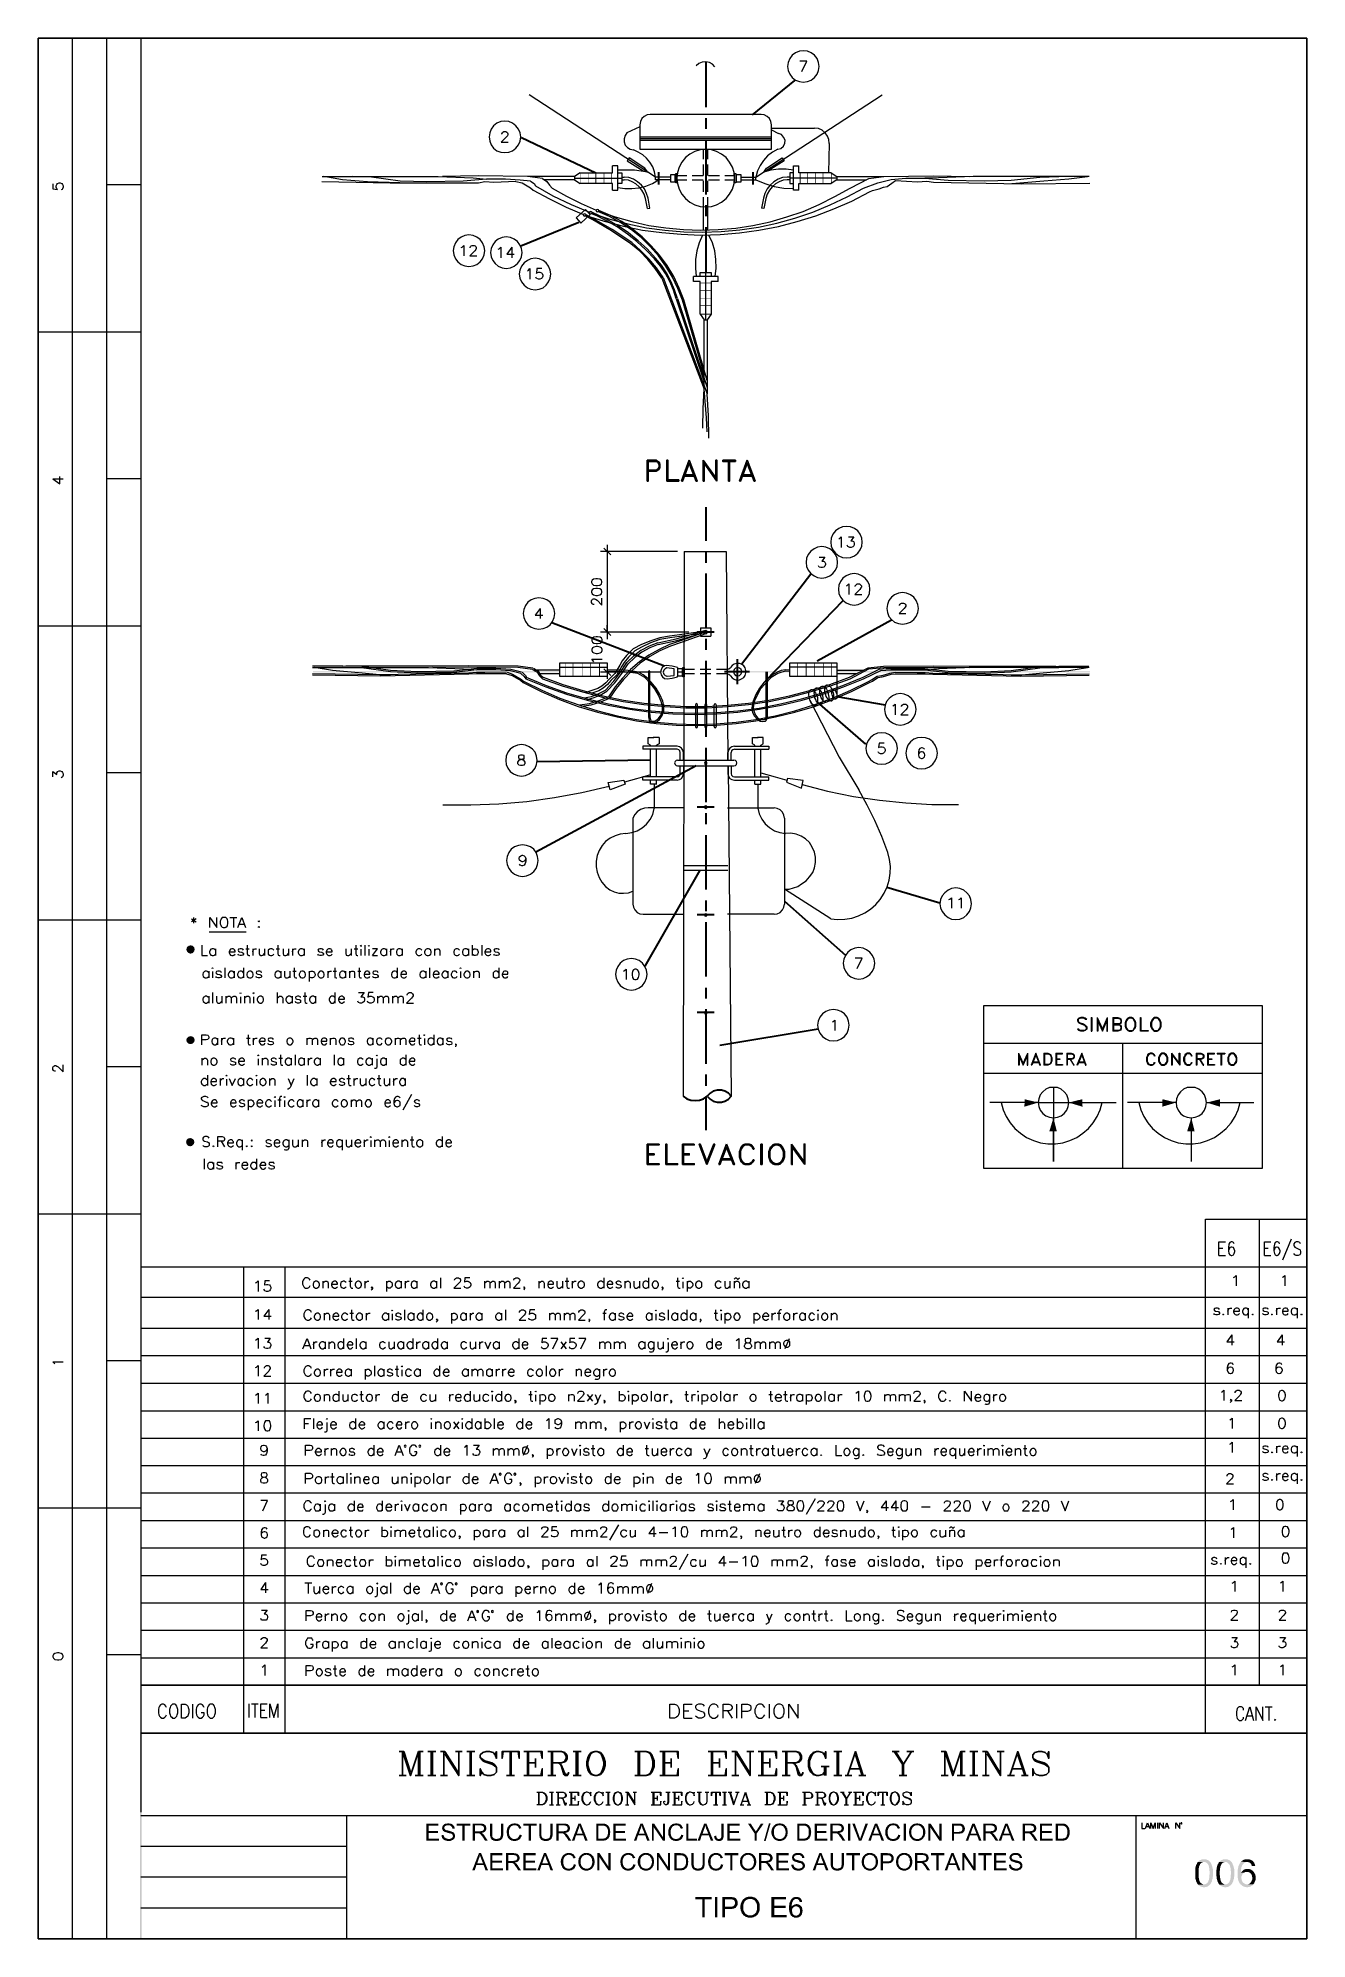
# Paper-space layout 'DGE_BT_006' of a CAD drawing. Header units: millimetres. Extents: x 8 to 202, y 3 to 294.
import ezdxf

# ---------------------------------------------------------------- set-up
doc = ezdxf.new("R2010")
doc.units = ezdxf.units.MM
for name, color, linetype, lineweight in [('DGE_CONTORNOS', 7, 'Continuous', 0), ('DGE_DATOS', 7, 'Continuous', 0), ('DGE_RELLENO', 7, 'Continuous', 0)]:
    doc.layers.add(name, color=color, linetype=linetype, lineweight=lineweight)

# ---------------------------------------------------------------- blocks, each defined once
blk = doc.blocks.new('DGE_BT_006')
at = {"layer": 'DGE_RELLENO', "true_color": 0x000000}
for points in [[(90.7627, 271.6813), (90.8473, 271.6813), (90.7627, 273.29)], [(90.8473, 271.6813), (90.7627, 273.29), (90.8473, 273.29)], [(92.0327, 271.6813), (92.1173, 271.6813), (92.0327, 273.29)], [(92.1173, 271.6813), (92.0327, 273.29), (92.1173, 273.29)], [(93.1333, 271.6813), (93.2603, 271.6813), (93.1333, 273.29)], [(93.2603, 271.6813), (93.1333, 273.29), (93.2603, 273.29)], [(94.4033, 271.6813), (94.488, 271.6813), (94.4033, 273.29)], [(94.488, 271.6813), (94.4033, 273.29), (94.488, 273.29)], [(95.504, 271.6813), (95.631, 271.6813), (95.504, 273.29)], [(95.631, 271.6813), (95.504, 273.29), (95.631, 273.29)], [(124.3753, 271.6813), (124.5023, 271.6813), (124.3753, 273.29)], [(124.5023, 271.6813), (124.3753, 273.29), (124.5023, 273.29)], [(125.5183, 271.6813), (125.603, 271.6813), (125.5183, 273.29)], [(125.603, 271.6813), (125.5183, 273.29), (125.603, 273.29)], [(126.746, 271.6813), (126.873, 271.6813), (126.746, 273.29)], [(126.873, 271.6813), (126.746, 273.29), (126.873, 273.29)], [(127.889, 271.6813), (127.9737, 271.6813), (127.889, 273.29)], [(127.9737, 271.6813), (127.889, 273.29), (127.9737, 273.29)], [(129.159, 271.6813), (129.2437, 271.6813), (129.159, 273.29)], [(129.2437, 271.6813), (129.159, 273.29), (129.2437, 273.29)], [(110.8287, 256.399), (110.8287, 256.4837), (109.1777, 256.399)], [(110.8287, 256.4837), (109.1777, 256.399), (109.1777, 256.4837)], [(110.8287, 255.256), (110.8287, 255.383), (109.1777, 255.256)], [(110.8287, 255.383), (109.1777, 255.256), (109.1777, 255.383)], [(110.8287, 254.0284), (110.8287, 254.113), (109.1777, 254.0284)], [(110.8287, 254.113), (109.1777, 254.0284), (109.1777, 254.113)], [(110.8287, 252.9277), (110.8287, 253.0124), (109.1777, 252.9277)], [(110.8287, 253.0124), (109.1777, 252.9277), (109.1777, 253.0124)], [(110.8287, 251.6153), (110.8287, 251.7424), (109.1777, 251.6153)], [(110.8287, 251.7424), (109.1777, 251.6153), (109.1777, 251.7424)], [(88.519, 196.2857), (88.6037, 196.2857), (88.519, 198.36)], [(88.6037, 196.2857), (88.519, 198.36), (88.6037, 198.36)], [(89.662, 196.2857), (89.7467, 196.2857), (89.662, 198.36)], [(89.7467, 196.2857), (89.662, 198.36), (89.7467, 198.36)], [(91.059, 196.2857), (91.1437, 196.2857), (91.059, 198.36)], [(91.1437, 196.2857), (91.059, 198.36), (91.1437, 198.36)], [(92.3713, 196.2857), (92.456, 196.2857), (92.3713, 198.36)], [(92.456, 196.2857), (92.3713, 198.36), (92.456, 198.36)], [(93.6837, 196.2857), (93.8107, 196.2857), (93.6837, 198.36)], [(93.8107, 196.2857), (93.6837, 198.36), (93.8107, 198.36)], [(123.952, 196.2857), (124.079, 196.2857), (123.952, 198.36)], [(124.079, 196.2857), (123.952, 198.36), (124.079, 198.36)], [(125.3067, 196.2857), (125.4337, 196.2857), (125.3067, 198.36)], [(125.4337, 196.2857), (125.3067, 198.36), (125.4337, 198.36)], [(126.619, 196.2857), (126.7037, 196.2857), (126.619, 198.36)], [(126.7037, 196.2857), (126.619, 198.36), (126.7037, 198.36)], [(128.016, 196.2857), (128.1007, 196.2857), (128.016, 198.36)], [(128.1007, 196.2857), (128.016, 198.36), (128.1007, 198.36)], [(129.159, 196.2857), (129.2437, 196.2857), (129.159, 198.36)], [(129.2437, 196.2857), (129.159, 198.36), (129.2437, 198.36)], [(49.9533, 197.09), (49.9533, 196.9207), (87.7147, 197.09)], [(49.9533, 196.9207), (87.7147, 197.09), (87.7147, 196.9207)], [(94.9113, 197.09), (94.9113, 196.9207), (103.505, 197.09)], [(94.9113, 196.9207), (103.505, 197.09), (103.505, 196.9207)], [(122.8513, 196.9207), (122.8513, 197.09), (116.1627, 196.9207)], [(122.8513, 197.09), (116.1627, 196.9207), (116.1627, 197.09)], [(168.783, 196.9207), (168.783, 197.09), (130.048, 196.9207)], [(168.783, 197.09), (130.048, 196.9207), (130.048, 197.09)], [(30.6493, 154.8837), (30.5647, 154.545), (31.1997, 154.545)], [(30.5647, 154.545), (30.6493, 154.2487), (31.1997, 154.545)], [(30.9033, 155.0954), (30.6493, 154.8837), (31.1997, 154.545)], [(30.6493, 154.2487), (30.9033, 153.9947), (31.1997, 154.545)], [(31.1997, 155.18), (30.9033, 155.0954), (31.1997, 154.545)], [(30.9033, 153.9947), (31.1997, 153.91), (31.1997, 154.545)], [(31.5383, 155.0954), (31.1997, 155.18), (31.1997, 154.545)], [(31.75, 154.8837), (31.5383, 155.0954), (31.1997, 154.545)], [(31.8347, 154.545), (31.75, 154.8837), (31.1997, 154.545)], [(31.1997, 153.91), (31.5383, 153.9947), (31.1997, 154.545)], [(31.5383, 153.9947), (31.75, 154.2487), (31.1997, 154.545)], [(31.75, 154.2487), (31.8347, 154.545), (31.1997, 154.545)], [(30.6493, 140.9984), (30.5647, 140.702), (31.1997, 140.702)], [(30.5647, 140.702), (30.6493, 140.3634), (31.1997, 140.702)], [(30.9033, 141.21), (30.6493, 140.9984), (31.1997, 140.702)], [(30.6493, 140.3634), (30.9033, 140.1517), (31.1997, 140.702)], [(31.1997, 141.2947), (30.9033, 141.21), (31.1997, 140.702)], [(30.9033, 140.1517), (31.1997, 140.067), (31.1997, 140.702)], [(31.5383, 141.21), (31.1997, 141.2947), (31.1997, 140.702)], [(31.75, 140.9984), (31.5383, 141.21), (31.1997, 140.702)], [(31.8347, 140.702), (31.75, 140.9984), (31.1997, 140.702)], [(31.1997, 140.067), (31.5383, 140.1517), (31.1997, 140.702)], [(31.5383, 140.1517), (31.75, 140.3634), (31.1997, 140.702)], [(31.75, 140.3634), (31.8347, 140.702), (31.1997, 140.702)], [(158.7923, 131.6427), (158.75, 130.4997), (160.8667, 131.1347)], [(167.5977, 131.6427), (167.64, 130.4997), (165.5233, 131.1347)], [(179.8743, 131.6427), (179.832, 130.4997), (181.9487, 131.1347)], [(188.6797, 131.6427), (188.6797, 130.4997), (186.6053, 131.1347)], [(163.703, 126.732), (162.56, 126.732), (163.195, 128.8064)], [(184.785, 126.732), (183.642, 126.732), (184.277, 128.8064)], [(30.607, 125.4197), (30.5223, 125.081), (31.1573, 125.081)], [(30.5223, 125.081), (30.607, 124.7847), (31.1573, 125.081)], [(30.8187, 125.6314), (30.607, 125.4197), (31.1573, 125.081)], [(30.607, 124.7847), (30.8187, 124.5307), (31.1573, 125.081)], [(31.1573, 125.716), (30.8187, 125.6314), (31.1573, 125.081)], [(30.8187, 124.5307), (31.1573, 124.446), (31.1573, 125.081)], [(31.4537, 125.6314), (31.1573, 125.716), (31.1573, 125.081)], [(31.7077, 125.4197), (31.4537, 125.6314), (31.1573, 125.081)], [(31.7923, 125.081), (31.7077, 125.4197), (31.1573, 125.081)], [(31.1573, 124.446), (31.4537, 124.5307), (31.1573, 125.081)], [(31.4537, 124.5307), (31.7077, 124.7847), (31.1573, 125.081)], [(31.7077, 124.7847), (31.7923, 125.081), (31.1573, 125.081)], [(23.4527, 34.8263), (23.7067, 34.5723), (201.9723, 34.8263)], [(23.4527, 3.2456), (23.7067, 34.5723), (23.4527, 34.8263)], [(23.7067, 3.3726), (23.4527, 3.2456), (23.7067, 34.5723)], [(23.7067, 34.5723), (201.9723, 34.8263), (201.8453, 34.5723)], [(201.9723, 34.8263), (201.8453, 34.5723), (201.9723, 34.6993)], [(201.9723, 34.6993), (201.8453, 34.5723), (201.9723, 3.2456)], [(201.8453, 34.5723), (201.9723, 3.2456), (201.8453, 3.3726)], [(69.1303, 20.8986), (67.2677, 20.8986), (67.2677, 18.2739), (69.215, 18.2739), (69.215, 18.5703), (67.6063, 18.5703), (67.6063, 19.4593), (69.0457, 19.4593), (69.0457, 19.7556), (67.6063, 19.7556), (67.6063, 20.5599), (69.1303, 20.5599)], [(70.612, 20.9409), (70.5273, 20.9409), (70.485, 20.8986), (70.2733, 20.8986), (70.1887, 20.8563), (70.1463, 20.8563), (70.0617, 20.814), (70.0193, 20.7716), (69.9347, 20.7293), (69.8923, 20.6869), (69.85, 20.6446), (69.8077, 20.5599), (69.7653, 20.5599), (69.7653, 20.4753), (69.723, 20.4329), (69.723, 20.3483), (69.6807, 20.2636), (69.6807, 20.1366), (69.723, 20.0943), (69.723, 20.0096), (69.7653, 19.9249), (69.7653, 19.8826), (69.8077, 19.8826), (69.8077, 19.798), (69.8923, 19.7556), (69.9347, 19.7133), (69.977, 19.6709), (70.0617, 19.6286), (70.104, 19.6286), (70.1887, 19.5863), (70.231, 19.5863), (70.3157, 19.5439), (70.4003, 19.5439), (70.485, 19.5016), (70.5697, 19.4593), (70.612, 19.4593), (70.739, 19.4169), (70.866, 19.4169), (70.9507, 19.3746), (70.993, 19.3746), (71.0353, 19.3323), (71.12, 19.3323), (71.1623, 19.29), (71.2047, 19.2476), (71.247, 19.2053), (71.2893, 19.163), (71.2893, 19.1206), (71.3317, 19.0359), (71.3317, 18.9089), (71.2893, 18.8243), (71.247, 18.7396), (71.2047, 18.6973), (71.1623, 18.6549), (71.12, 18.6126), (71.0353, 18.6126), (70.993, 18.5703), (70.9083, 18.5703), (70.8237, 18.5279), (69.8077, 18.5279), (69.85, 18.4856), (69.9347, 18.4433), (69.977, 18.4009), (70.0617, 18.3586), (70.104, 18.3163), (70.1887, 18.3163), (70.2733, 18.2739), (70.4003, 18.2739), (70.4427, 18.2316), (70.6967, 18.2316), (70.9507, 18.2316), (70.993, 18.2739), (71.0777, 18.2739), (71.12, 18.3163), (71.2047, 18.3163), (71.2047, 18.3586), (71.2893, 18.3586), (71.3317, 18.4009), (71.4163, 18.4433), (71.4587, 18.5279), (71.501, 18.5703), (71.5433, 18.6126), (71.5857, 18.6549), (71.628, 18.7396), (71.628, 18.782), (71.6703, 18.8666), (71.6703, 19.1206), (71.628, 19.2053), (71.628, 19.2476), (71.5857, 19.3323), (71.5433, 19.3746), (71.501, 19.4169), (71.4587, 19.5016), (71.4163, 19.5439), (71.374, 19.5863), (71.2893, 19.6286), (71.2047, 19.6286), (71.2047, 19.6709), (71.12, 19.6709), (71.0353, 19.7133), (70.993, 19.7133), (70.9083, 19.7556), (70.8237, 19.7556), (70.739, 19.798), (70.6543, 19.798), (70.5697, 19.8403), (70.485, 19.8403), (70.4003, 19.8826), (70.3157, 19.8826), (70.231, 19.9249), (70.1887, 19.9673), (70.1463, 19.9673), (70.104, 20.0096), (70.104, 20.0519), (70.0617, 20.0943), (70.0193, 20.1366), (70.0193, 20.3483), (70.0617, 20.3906), (70.104, 20.4753), (70.1463, 20.5176), (70.1887, 20.5176), (70.231, 20.5599), (70.3157, 20.5599), (70.358, 20.6023), (71.4163, 20.6023), (71.374, 20.6869), (71.2893, 20.7293), (71.247, 20.7716), (71.2047, 20.814), (71.12, 20.814), (71.12, 20.8563), (71.0353, 20.8563), (70.993, 20.8986), (70.7813, 20.8986), (70.6967, 20.9409)], [(71.4163, 20.6023), (70.612, 20.6023), (70.9083, 20.6023), (70.9507, 20.5599), (71.0353, 20.5176), (71.0777, 20.4753), (71.12, 20.4329), (71.1623, 20.3906), (71.2047, 20.3483), (71.2047, 20.2636), (71.247, 20.2213), (71.247, 20.1366), (71.5857, 20.1366), (71.5857, 20.306), (71.5433, 20.3483), (71.5433, 20.4329), (71.501, 20.4753), (71.4587, 20.5599)], [(73.9987, 20.8986), (71.9243, 20.8986), (71.9243, 20.5599), (72.771, 20.5599), (72.771, 18.2739), (73.1097, 18.2739), (73.1097, 20.5599), (73.9987, 20.5599)], [(75.5227, 20.8986), (74.3797, 20.8986), (74.3797, 18.2739), (74.7183, 18.2739), (74.7183, 19.4169), (75.0993, 19.4169), (75.7343, 19.4593), (75.7767, 19.4593), (75.8613, 19.5016), (75.946, 19.5016), (75.9883, 19.5439), (76.073, 19.5439), (76.1153, 19.5863), (76.2, 19.6286), (76.2423, 19.6709), (76.2847, 19.7133), (74.7183, 19.7133), (74.7183, 20.6023), (75.5227, 20.6023), (76.2847, 20.6446), (76.2423, 20.6869), (76.1577, 20.7293), (76.1153, 20.7716), (76.073, 20.814), (75.9883, 20.814), (75.9037, 20.8563), (75.692, 20.8563), (75.6073, 20.8986)], [(76.2847, 20.6446), (75.5227, 20.6023), (75.6497, 20.6023), (75.7343, 20.5599), (75.819, 20.5599), (75.8613, 20.5176), (75.9037, 20.5176), (75.946, 20.4753), (75.9883, 20.4329), (76.0307, 20.3906), (76.073, 20.306), (76.073, 20.2636), (76.1153, 20.1789), (76.1153, 20.1366), (76.073, 20.0519), (76.073, 20.0096), (76.0307, 19.9249), (75.9883, 19.8826), (75.946, 19.8403), (75.9037, 19.798), (75.819, 19.798), (75.819, 19.7556), (75.6073, 19.7556), (75.5227, 19.7133), (74.7183, 19.7133), (76.2847, 19.7133), (76.327, 19.7556), (76.3693, 19.8403), (76.4117, 19.8826), (76.4117, 19.9673), (76.454, 20.0096), (76.454, 20.306), (76.4117, 20.3483), (76.4117, 20.4329), (76.3693, 20.5176), (76.327, 20.5599), (76.327, 20.6023)], [(77.343, 20.8986), (77.0043, 20.8986), (77.0043, 19.0359), (77.0467, 18.9513), (77.0467, 18.8243), (77.089, 18.782), (77.089, 18.6973), (77.1313, 18.6549), (77.1737, 18.6126), (77.216, 18.5279), (77.978, 18.5279), (77.8933, 18.5279), (77.8087, 18.5703), (77.724, 18.5703), (77.6817, 18.6126), (77.6393, 18.6126), (77.5547, 18.6549), (77.5123, 18.6973), (77.47, 18.7396), (77.4277, 18.8243), (77.3853, 18.8666), (77.3853, 18.9936), (77.343, 19.0359), (77.343, 19.3746)], [(79.0363, 20.8986), (78.6977, 20.8986), (78.6977, 19.1206), (78.6553, 19.0359), (78.6553, 18.9089), (78.613, 18.8666), (78.613, 18.782), (78.5707, 18.7396), (78.5283, 18.6973), (78.486, 18.6549), (78.4437, 18.6126), (78.359, 18.6126), (78.3167, 18.5703), (78.1473, 18.5703), (78.105, 18.5279), (77.216, 18.5279), (77.2583, 18.4856), (77.3007, 18.4433), (77.343, 18.4009), (77.4277, 18.3586), (77.47, 18.3586), (77.5123, 18.3163), (77.597, 18.2739), (77.724, 18.2739), (77.7663, 18.2316), (78.232, 18.2316), (78.3167, 18.2739), (78.4437, 18.2739), (78.5283, 18.3163), (78.5707, 18.3586), (78.6553, 18.3586), (78.6977, 18.4009), (78.74, 18.4856), (78.8247, 18.5279), (78.867, 18.5703), (78.9093, 18.6126), (78.9093, 18.6973), (78.9517, 18.7396), (78.9517, 18.782), (78.994, 18.8666), (78.994, 18.9936), (79.0363, 19.0359), (79.0363, 19.3746)], [(80.772, 20.9409), (80.6873, 20.9409), (80.645, 20.8986), (80.4757, 20.8986), (80.4333, 20.8563), (80.3487, 20.8563), (80.264, 20.814), (80.2217, 20.814), (80.137, 20.7716), (80.0947, 20.7293), (80.0523, 20.6869), (79.9677, 20.6446), (79.9253, 20.6023), (79.883, 20.5599), (79.8407, 20.4753), (79.7983, 20.4329), (79.756, 20.3906), (79.7137, 20.306), (79.6713, 20.2213), (79.6713, 20.1789), (79.629, 20.0943), (79.629, 20.0519), (79.5867, 19.9673), (79.5867, 19.8403), (79.5443, 19.7556), (79.5443, 19.4593), (79.5867, 19.3746), (79.5867, 19.163), (79.629, 19.0783), (79.629, 19.0359), (79.6713, 18.9513), (79.7137, 18.9089), (79.7137, 18.8243), (79.756, 18.7396), (79.7983, 18.6973), (79.8407, 18.6549), (79.883, 18.5703), (79.9253, 18.5279), (79.9677, 18.4856), (80.772, 18.5279), (80.5603, 18.5279), (80.518, 18.5703), (80.4333, 18.5703), (80.391, 18.6126), (80.3063, 18.6549), (80.264, 18.6973), (80.2217, 18.7396), (80.1793, 18.782), (80.0947, 18.8243), (80.0947, 18.8666), (80.0523, 18.9513), (80.01, 19.0359), (79.9677, 19.0783), (79.9677, 19.2053), (79.9253, 19.29), (79.9253, 19.8826), (79.9677, 19.9673), (79.9677, 20.0096), (80.01, 20.0943), (80.01, 20.1366), (80.0523, 20.2213), (80.0947, 20.2636), (80.137, 20.3483), (80.1793, 20.3906), (80.2217, 20.4329), (80.264, 20.4753), (80.3063, 20.5176), (80.3487, 20.5176), (80.4333, 20.5599), (80.4757, 20.6023), (80.645, 20.6023), (80.6873, 20.6446), (81.534, 20.6446), (81.4917, 20.6869), (81.4493, 20.7293), (81.407, 20.7716), (81.3647, 20.7716), (81.28, 20.814), (81.2377, 20.8563), (81.153, 20.8563), (81.0683, 20.8986), (80.9413, 20.8986), (80.8567, 20.9409)], [(81.534, 20.6446), (80.772, 20.6446), (80.8143, 20.6446), (80.899, 20.6023), (81.026, 20.6023), (81.1107, 20.5599), (81.153, 20.5176), (81.1953, 20.5176), (81.2377, 20.4753), (81.3223, 20.4329), (81.3647, 20.3483), (81.3647, 20.306), (81.407, 20.2213), (81.4493, 20.1789), (81.4917, 20.0943), (81.8303, 20.1789), (81.788, 20.2213), (81.788, 20.2636), (81.7457, 20.3483), (81.7033, 20.3906), (81.661, 20.4753), (81.6187, 20.5176), (81.5763, 20.6023)], [(84.1587, 20.8986), (82.0843, 20.8986), (82.0843, 20.5599), (82.931, 20.5599), (82.931, 18.2739), (83.2697, 18.2739), (83.2697, 20.5599), (84.1587, 20.5599)], [(84.8783, 20.8986), (84.5397, 20.8986), (84.5397, 19.0359), (84.582, 18.9513), (84.582, 18.8243), (84.6243, 18.782), (84.6243, 18.6973), (84.6667, 18.6549), (84.709, 18.6126), (84.7513, 18.5279), (85.5133, 18.5279), (85.4287, 18.5279), (85.344, 18.5703), (85.2593, 18.5703), (85.217, 18.6126), (85.1747, 18.6126), (85.09, 18.6549), (85.0477, 18.6973), (85.0053, 18.7396), (84.963, 18.8243), (84.9207, 18.8666), (84.9207, 18.9936), (84.8783, 19.0359), (84.8783, 19.3746)], [(86.5717, 20.8986), (86.233, 20.8986), (86.233, 19.1206), (86.1907, 19.0359), (86.1907, 18.9089), (86.1483, 18.8666), (86.1483, 18.782), (86.106, 18.7396), (86.0637, 18.6973), (86.0213, 18.6549), (85.979, 18.6126), (85.8943, 18.6126), (85.852, 18.5703), (85.6827, 18.5703), (85.6403, 18.5279), (84.7513, 18.5279), (84.7937, 18.4856), (84.836, 18.4433), (84.8783, 18.4009), (84.963, 18.3586), (85.0053, 18.3586), (85.0477, 18.3163), (85.1323, 18.2739), (85.2593, 18.2739), (85.3017, 18.2316), (85.7673, 18.2316), (85.852, 18.2739), (85.979, 18.2739), (86.0637, 18.3163), (86.106, 18.3586), (86.1907, 18.3586), (86.233, 18.4009), (86.2753, 18.4856), (86.36, 18.5279), (86.4023, 18.5703), (86.4447, 18.6126), (86.4447, 18.6973), (86.487, 18.7396), (86.487, 18.782), (86.5293, 18.8666), (86.5293, 18.9936), (86.5717, 19.0359), (86.5717, 19.3746)], [(88.3073, 20.8986), (87.1643, 20.8986), (87.1643, 18.2739), (87.503, 18.2739), (87.503, 19.4169), (87.884, 19.4169), (88.519, 19.4593), (88.5613, 19.4593), (88.646, 19.5016), (88.7307, 19.5016), (88.773, 19.5439), (88.8577, 19.5439), (88.9, 19.5863), (88.9847, 19.6286), (89.027, 19.6709), (89.0693, 19.7133), (87.503, 19.7133), (87.503, 20.6023), (88.3073, 20.6023), (89.0693, 20.6446), (89.027, 20.6869), (88.9423, 20.7293), (88.9, 20.7716), (88.8577, 20.814), (88.773, 20.814), (88.6883, 20.8563), (88.4767, 20.8563), (88.392, 20.8986)], [(89.0693, 20.6446), (88.3073, 20.6023), (88.4343, 20.6023), (88.519, 20.5599), (88.6037, 20.5599), (88.646, 20.5176), (88.6883, 20.5176), (88.7307, 20.4753), (88.773, 20.4329), (88.8153, 20.3906), (88.8577, 20.306), (88.8577, 20.2636), (88.9, 20.1789), (88.9, 20.1366), (88.8577, 20.0519), (88.8577, 20.0096), (88.8153, 19.9249), (88.773, 19.8826), (88.7307, 19.8403), (88.6883, 19.798), (88.6037, 19.798), (88.6037, 19.7556), (88.392, 19.7556), (88.3073, 19.7133), (87.503, 19.7133), (89.0693, 19.7133), (89.1117, 19.7556), (89.154, 19.8403), (89.1963, 19.8826), (89.1963, 19.9673), (89.2387, 20.0096), (89.2387, 20.306), (89.1963, 20.3483), (89.1963, 20.4329), (89.154, 20.5176), (89.1117, 20.5599), (89.1117, 20.6023)], [(90.8897, 20.8986), (90.551, 20.8986), (89.535, 18.2739), (89.916, 18.2739), (90.17, 19.0783), (91.2707, 19.0783), (90.297, 19.3323), (90.551, 20.0943), (90.551, 20.1366), (90.5933, 20.1789), (90.6357, 20.2636), (90.6357, 20.306), (90.678, 20.3906), (90.678, 20.5176), (90.7203, 20.6023)], [(90.8897, 20.8986), (90.7203, 20.6023), (90.7203, 20.5176), (90.7627, 20.4329), (90.7627, 20.3906), (90.805, 20.306), (90.8473, 20.2213), (90.8473, 20.1366), (90.8897, 20.0519), (91.186, 19.3323), (90.297, 19.3323), (91.2707, 19.0783), (91.567, 18.2739), (91.948, 18.2739)], [(94.1493, 20.8986), (93.2603, 20.8986), (93.2603, 18.2739), (94.488, 18.2739), (94.5303, 18.3163), (94.6573, 18.3163), (94.742, 18.3586), (94.7843, 18.4009), (94.869, 18.4009), (94.9113, 18.4433), (94.9537, 18.4856), (94.996, 18.5279), (95.0383, 18.5703), (93.599, 18.5703), (93.599, 20.5599), (94.1493, 20.5599), (95.0383, 20.6023), (94.996, 20.6446), (94.9537, 20.6869), (94.869, 20.7293), (94.8267, 20.7716), (94.742, 20.814), (94.6997, 20.814), (94.615, 20.8563), (94.3187, 20.8563), (94.234, 20.8986)], [(95.0383, 20.6023), (94.1493, 20.5599), (94.488, 20.5599), (94.5303, 20.5176), (94.615, 20.5176), (94.6573, 20.4753), (94.6997, 20.4329), (94.7843, 20.3906), (94.8267, 20.3483), (94.869, 20.306), (94.9113, 20.2213), (94.9537, 20.1789), (94.9537, 20.1366), (94.996, 20.0519), (94.996, 20.0096), (95.0383, 19.9249), (95.0383, 19.29), (94.996, 19.2053), (94.996, 19.0783), (94.9537, 19.0783), (94.9537, 18.9936), (94.9113, 18.9089), (94.869, 18.8666), (94.8267, 18.8243), (94.7843, 18.782), (94.742, 18.7396), (94.6997, 18.6973), (94.615, 18.6549), (94.5303, 18.6126), (94.4033, 18.6126), (94.3187, 18.5703), (93.599, 18.5703), (95.0383, 18.5703), (95.123, 18.6126), (95.1653, 18.6973), (95.1653, 18.7396), (95.2077, 18.782), (95.25, 18.8666), (95.2923, 18.9089), (95.2923, 18.9936), (95.3347, 19.0783), (95.3347, 19.163), (95.377, 19.2053), (95.377, 19.5016), (95.4193, 19.5863), (95.4193, 19.6286), (95.377, 19.7133), (95.377, 19.9249), (95.3347, 20.0096), (95.3347, 20.1366), (95.2923, 20.2213), (95.2923, 20.2636), (95.25, 20.306), (95.2077, 20.3906), (95.1653, 20.4329), (95.123, 20.5176), (95.0807, 20.5599)], [(97.7477, 20.8986), (95.885, 20.8986), (95.885, 18.2739), (97.8323, 18.2739), (97.8323, 18.5703), (96.2237, 18.5703), (96.2237, 19.4593), (97.663, 19.4593), (97.663, 19.7556), (96.2237, 19.7556), (96.2237, 20.5599), (97.7477, 20.5599)], [(100.3723, 20.8986), (100.0337, 20.8986), (99.0177, 18.2739), (99.3987, 18.2739), (99.6527, 19.0783), (100.7533, 19.0783), (99.7797, 19.3323), (100.0337, 20.0943), (100.0337, 20.1366), (100.076, 20.1789), (100.1183, 20.2636), (100.1183, 20.306), (100.1607, 20.3906), (100.1607, 20.5176), (100.203, 20.6023)], [(100.3723, 20.8986), (100.203, 20.6023), (100.203, 20.5176), (100.2453, 20.4329), (100.2453, 20.3906), (100.2877, 20.306), (100.33, 20.2213), (100.33, 20.1366), (100.3723, 20.0519), (100.6687, 19.3323), (99.7797, 19.3323), (100.7533, 19.0783), (101.0497, 18.2739), (101.4307, 18.2739)], [(102.108, 20.8986), (101.7693, 20.8986), (101.7693, 18.2739), (102.0657, 18.2739), (102.0657, 20.306)], [(102.108, 20.8986), (102.0657, 20.306), (103.4627, 18.2739), (103.4627, 18.8243)], [(103.8013, 20.8986), (103.4627, 20.8986), (103.4627, 18.2739), (103.8013, 18.2739)], [(105.4947, 20.9409), (105.41, 20.9409), (105.3677, 20.8986), (105.1983, 20.8986), (105.156, 20.8563), (105.0713, 20.8563), (104.9867, 20.814), (104.9443, 20.814), (104.8597, 20.7716), (104.8173, 20.7293), (104.775, 20.6869), (104.6903, 20.6446), (104.648, 20.6023), (104.6057, 20.5599), (104.5633, 20.4753), (104.521, 20.4329), (104.4787, 20.3906), (104.4363, 20.306), (104.394, 20.2213), (104.394, 20.1789), (104.3517, 20.0943), (104.3517, 20.0519), (104.3093, 19.9673), (104.3093, 19.8403), (104.267, 19.7556), (104.267, 19.4593), (104.3093, 19.3746), (104.3093, 19.163), (104.3517, 19.0783), (104.3517, 19.0359), (104.394, 18.9513), (104.4363, 18.9089), (104.4363, 18.8243), (104.4787, 18.7396), (104.521, 18.6973), (104.5633, 18.6549), (104.6057, 18.5703), (104.648, 18.5279), (104.6903, 18.4856), (105.4947, 18.5279), (105.283, 18.5279), (105.2407, 18.5703), (105.156, 18.5703), (105.1137, 18.6126), (105.029, 18.6549), (104.9867, 18.6973), (104.9443, 18.7396), (104.902, 18.782), (104.8173, 18.8243), (104.8173, 18.8666), (104.775, 18.9513), (104.7327, 19.0359), (104.6903, 19.0783), (104.6903, 19.2053), (104.648, 19.29), (104.648, 19.8826), (104.6903, 19.9673), (104.6903, 20.0096), (104.7327, 20.0943), (104.7327, 20.1366), (104.775, 20.2213), (104.8173, 20.2636), (104.8597, 20.3483), (104.902, 20.3906), (104.9443, 20.4329), (104.9867, 20.4753), (105.029, 20.5176), (105.0713, 20.5176), (105.156, 20.5599), (105.1983, 20.6023), (105.3677, 20.6023), (105.41, 20.6446), (106.2567, 20.6446), (106.2143, 20.6869), (106.172, 20.7293), (106.1297, 20.7716), (106.0873, 20.7716), (106.0027, 20.814), (105.9603, 20.8563), (105.8757, 20.8563), (105.791, 20.8986), (105.664, 20.8986), (105.5793, 20.9409)], [(106.2567, 20.6446), (105.4947, 20.6446), (105.537, 20.6446), (105.6217, 20.6023), (105.7487, 20.6023), (105.8333, 20.5599), (105.8757, 20.5176), (105.918, 20.5176), (105.9603, 20.4753), (106.045, 20.4329), (106.0873, 20.3483), (106.0873, 20.306), (106.1297, 20.2213), (106.172, 20.1789), (106.2143, 20.0943), (106.553, 20.1789), (106.5107, 20.2213), (106.5107, 20.2636), (106.4683, 20.3483), (106.426, 20.3906), (106.3837, 20.4753), (106.3413, 20.5176), (106.299, 20.6023)], [(107.3573, 20.8986), (107.0187, 20.8986), (107.0187, 18.2739), (108.6697, 18.2739), (108.6697, 18.5703), (107.3573, 18.5703)], [(110.109, 20.8986), (109.7703, 20.8986), (108.7543, 18.2739), (109.1353, 18.2739), (109.3893, 19.0783), (110.49, 19.0783), (109.5163, 19.3323), (109.7703, 20.0943), (109.7703, 20.1366), (109.8127, 20.1789), (109.855, 20.2636), (109.855, 20.306), (109.8973, 20.3906), (109.8973, 20.5176), (109.9397, 20.6023)], [(110.109, 20.8986), (109.9397, 20.6023), (109.9397, 20.5176), (109.982, 20.4329), (109.982, 20.3906), (110.0243, 20.306), (110.0667, 20.2213), (110.0667, 20.1366), (110.109, 20.0519), (110.4053, 19.3323), (109.5163, 19.3323), (110.49, 19.0783), (110.7863, 18.2739), (111.1673, 18.2739)], [(112.7337, 20.8986), (112.395, 20.8986), (112.395, 18.8243), (112.3527, 18.7396), (112.3527, 18.6973), (112.3103, 18.6549), (112.2257, 18.6126), (112.2257, 18.5703), (112.141, 18.5703), (112.0987, 18.5279), (112.014, 18.5279), (112.649, 18.5279), (112.649, 18.6126), (112.6913, 18.6126), (112.6913, 18.6973), (112.7337, 18.782), (112.7337, 19.1206)], [(115.189, 20.8986), (113.3263, 20.8986), (113.3263, 18.2739), (115.2737, 18.2739), (115.2737, 18.5703), (113.665, 18.5703), (113.665, 19.4593), (115.1043, 19.4593), (115.1043, 19.7556), (113.665, 19.7556), (113.665, 20.5599), (115.189, 20.5599)], [(116.8823, 20.8986), (116.459, 20.8986), (117.475, 19.3746), (117.6867, 19.6709), (117.6443, 19.7133), (117.602, 19.798), (117.5597, 19.8403), (117.5173, 19.9249), (117.475, 19.9673), (117.4327, 20.0519), (117.3903, 20.0943)], [(118.872, 20.8986), (118.4487, 20.8986), (117.9407, 20.0943), (117.8983, 20.0096), (117.856, 19.9673), (117.8137, 19.8826), (117.7713, 19.8403), (117.729, 19.7556), (117.6867, 19.7133), (117.6867, 19.6709), (117.475, 19.3746), (117.475, 18.2739), (117.8137, 18.2739), (117.8137, 19.3746)], [(118.9143, 18.2316), (119.6763, 20.9409), (119.9303, 20.9409), (119.1683, 18.2316), (118.9143, 18.2316)], [(120.523, 20.6446), (120.4807, 20.6023), (120.396, 20.5599), (120.396, 20.5176), (120.3537, 20.4753), (120.3113, 20.4329), (120.269, 20.3906), (120.2267, 20.306), (120.2267, 20.2636), (120.1843, 20.2213), (120.142, 20.1366), (120.142, 20.0519), (120.0997, 20.0096), (120.0997, 19.8403), (120.0573, 19.798), (120.0573, 19.3746), (120.0997, 19.29), (120.0997, 19.163), (120.142, 19.0783), (120.142, 19.0359), (120.1843, 18.9513), (120.2267, 18.9089), (120.2267, 18.8666), (120.269, 18.8243), (120.3113, 18.7396), (120.3537, 18.6973), (120.396, 18.6549), (120.4383, 18.5703), (120.4807, 18.5279), (120.523, 18.4856), (120.6077, 18.4433), (120.65, 18.4009), (120.6923, 18.4009), (120.7347, 18.3586), (120.8193, 18.3163), (120.8617, 18.3163), (120.9463, 18.2739), (121.031, 18.2739), (121.0733, 18.2316), (121.3273, 18.2316), (121.539, 18.2316), (121.6237, 18.2739), (121.666, 18.2739), (121.7507, 18.3163), (121.793, 18.3163), (121.8777, 18.3586), (121.9623, 18.4009), (122.0047, 18.4433), (122.0893, 18.4856), (122.1317, 18.5279), (121.158, 18.5279), (121.0733, 18.5703), (121.031, 18.5703), (120.9463, 18.6126), (120.904, 18.6126), (120.8193, 18.6549), (120.777, 18.6973), (120.7347, 18.7396), (120.6923, 18.782), (120.65, 18.8243), (120.6077, 18.8666), (120.5653, 18.9089), (120.5653, 18.9513), (120.523, 19.0359), (120.4807, 19.0783), (120.4807, 19.163), (120.4383, 19.2476), (120.4383, 19.9249), (120.4807, 20.0096), (120.4807, 20.0519), (120.523, 20.1366), (120.5653, 20.1789), (120.5653, 20.2213), (120.6077, 20.306), (120.65, 20.3483), (120.6923, 20.3906), (120.7347, 20.4329), (120.777, 20.4753), (120.8617, 20.5176), (120.904, 20.5176), (120.9463, 20.5599), (121.031, 20.6023), (121.158, 20.6023), (121.2427, 20.6446), (121.3273, 20.6446)], [(121.3273, 20.9409), (121.2427, 20.9409), (121.158, 20.8986), (120.9463, 20.8986), (120.8617, 20.8563), (120.8193, 20.814), (120.7347, 20.814), (120.6923, 20.7716), (120.6077, 20.7293), (120.5653, 20.6869), (120.523, 20.6446), (121.3697, 20.6446), (121.4543, 20.6023), (121.5813, 20.6023), (121.666, 20.5599), (121.7083, 20.5176), (121.793, 20.5176), (121.8353, 20.4753), (121.8777, 20.4329), (121.92, 20.3906), (121.9623, 20.306), (122.0047, 20.2636), (122.047, 20.1789), (122.0893, 20.1366), (122.1317, 20.0943), (122.1317, 20.0096), (122.174, 19.9673), (122.174, 19.7133), (122.2163, 19.6709), (122.2163, 19.4169), (122.174, 19.3323), (122.174, 19.2053), (122.1317, 19.1206), (122.1317, 19.0783), (122.0893, 18.9936), (122.047, 18.9513), (122.047, 18.9089), (122.0047, 18.8666), (121.9623, 18.782), (121.8777, 18.7396), (121.8353, 18.6973), (121.793, 18.6549), (121.7083, 18.6126), (121.666, 18.5703), (121.5813, 18.5703), (121.539, 18.5279), (121.3273, 18.5279), (122.1317, 18.5279), (122.174, 18.5703), (122.2163, 18.6126), (122.2587, 18.6973), (122.301, 18.7396), (122.3433, 18.782), (122.3857, 18.8666), (122.428, 18.9513), (122.4703, 18.9936), (122.4703, 19.0783), (122.5127, 19.1206), (122.5127, 19.29), (122.555, 19.3323), (122.555, 19.798), (122.5127, 19.8826), (122.5127, 20.0096), (122.4703, 20.0943), (122.4703, 20.1366), (122.428, 20.2213), (122.3857, 20.2636), (122.3857, 20.306), (122.3433, 20.3483), (122.3433, 20.4329), (122.301, 20.4753), (122.2163, 20.5176), (122.174, 20.5599), (122.1317, 20.6446), (122.0893, 20.6869), (122.0047, 20.7293), (121.9623, 20.7716), (121.92, 20.7716), (121.8777, 20.814), (121.793, 20.814), (121.7507, 20.8563), (121.666, 20.8986), (121.4543, 20.8986), (121.3697, 20.9409)], [(124.8833, 20.8986), (123.9943, 20.8986), (123.9943, 18.2739), (125.222, 18.2739), (125.2643, 18.3163), (125.3913, 18.3163), (125.476, 18.3586), (125.5183, 18.4009), (125.603, 18.4009), (125.6453, 18.4433), (125.6877, 18.4856), (125.73, 18.5279), (125.7723, 18.5703), (124.333, 18.5703), (124.333, 20.5599), (124.8833, 20.5599), (125.7723, 20.6023), (125.73, 20.6446), (125.6877, 20.6869), (125.603, 20.7293), (125.5607, 20.7716), (125.476, 20.814), (125.4337, 20.814), (125.349, 20.8563), (125.0527, 20.8563), (124.968, 20.8986)], [(125.7723, 20.6023), (124.8833, 20.5599), (125.222, 20.5599), (125.2643, 20.5176), (125.349, 20.5176), (125.3913, 20.4753), (125.4337, 20.4329), (125.5183, 20.3906), (125.5607, 20.3483), (125.603, 20.306), (125.6453, 20.2213), (125.6877, 20.1789), (125.6877, 20.1366), (125.73, 20.0519), (125.73, 20.0096), (125.7723, 19.9249), (125.7723, 19.29), (125.73, 19.2053), (125.73, 19.0783), (125.6877, 19.0783), (125.6877, 18.9936), (125.6453, 18.9089), (125.603, 18.8666), (125.5607, 18.8243), (125.5183, 18.782), (125.476, 18.7396), (125.4337, 18.6973), (125.349, 18.6549), (125.2643, 18.6126), (125.1373, 18.6126), (125.0527, 18.5703), (124.333, 18.5703), (125.7723, 18.5703), (125.857, 18.6126), (125.8993, 18.6973), (125.8993, 18.7396), (125.9417, 18.782), (125.984, 18.8666), (126.0263, 18.9089), (126.0263, 18.9936), (126.0687, 19.0783), (126.0687, 19.163), (126.111, 19.2053), (126.111, 19.5016), (126.1533, 19.5863), (126.1533, 19.6286), (126.111, 19.7133), (126.111, 19.9249), (126.0687, 20.0096), (126.0687, 20.1366), (126.0263, 20.2213), (126.0263, 20.2636), (125.984, 20.306), (125.9417, 20.3906), (125.8993, 20.4329), (125.857, 20.5176), (125.8147, 20.5599)], [(128.524, 20.8986), (126.6613, 20.8986), (126.6613, 18.2739), (128.6087, 18.2739), (128.6087, 18.5703), (127, 18.5703), (127, 19.4593), (128.4393, 19.4593), (128.4393, 19.7556), (127, 19.7556), (127, 20.5599), (128.524, 20.5599)], [(130.2173, 20.8986), (129.0743, 20.8986), (129.0743, 18.2739), (129.413, 18.2739), (129.413, 19.4169), (129.794, 19.4169), (130.429, 19.4593), (130.4713, 19.4593), (130.556, 19.5016), (130.6407, 19.5016), (130.683, 19.5439), (130.7677, 19.5439), (130.81, 19.5863), (130.8947, 19.6286), (130.937, 19.6709), (130.9793, 19.7133), (129.413, 19.7133), (129.413, 20.6023), (130.2173, 20.6023), (130.9793, 20.6446), (130.937, 20.6869), (130.8523, 20.7293), (130.81, 20.7716), (130.7677, 20.814), (130.683, 20.814), (130.5983, 20.8563), (130.3867, 20.8563), (130.302, 20.8986)], [(130.9793, 20.6446), (130.2173, 20.6023), (130.3443, 20.6023), (130.429, 20.5599), (130.5137, 20.5599), (130.556, 20.5176), (130.5983, 20.5176), (130.6407, 20.4753), (130.683, 20.4329), (130.7253, 20.3906), (130.7677, 20.306), (130.7677, 20.2636), (130.81, 20.1789), (130.81, 20.1366), (130.7677, 20.0519), (130.7677, 20.0096), (130.7253, 19.9249), (130.683, 19.8826), (130.6407, 19.8403), (130.5983, 19.798), (130.5137, 19.798), (130.5137, 19.7556), (130.302, 19.7556), (130.2173, 19.7133), (129.413, 19.7133), (130.9793, 19.7133), (131.0217, 19.7556), (131.064, 19.8403), (131.1063, 19.8826), (131.1063, 19.9673), (131.1487, 20.0096), (131.1487, 20.306), (131.1063, 20.3483), (131.1063, 20.4329), (131.064, 20.5176), (131.0217, 20.5599), (131.0217, 20.6023)], [(131.7837, 20.8986), (132.1223, 20.8986), (132.1223, 18.2739), (131.7837, 18.2739), (131.7837, 20.8986)], [(132.7997, 20.8986), (132.4187, 20.8986), (133.4347, 18.2739), (133.604, 18.5703), (133.604, 18.6549), (133.5617, 18.6973), (133.5617, 18.782), (133.5193, 18.8243), (133.5193, 18.9089), (133.477, 18.9936)], [(134.8317, 20.8986), (134.4507, 20.8986), (133.7733, 18.9936), (133.731, 18.9089), (133.6887, 18.8243), (133.6887, 18.782), (133.6463, 18.6973), (133.6463, 18.6126), (133.604, 18.5703), (133.4347, 18.2739), (133.8157, 18.2739)], [(136.2287, 20.8986), (135.89, 20.8986), (134.874, 18.2739), (135.255, 18.2739), (135.509, 19.0783), (136.6097, 19.0783), (135.636, 19.3323), (135.89, 20.0943), (135.89, 20.1366), (135.9323, 20.1789), (135.9747, 20.2636), (135.9747, 20.306), (136.017, 20.3906), (136.017, 20.5176), (136.0593, 20.6023)], [(136.2287, 20.8986), (136.0593, 20.6023), (136.0593, 20.5176), (136.1017, 20.4329), (136.1017, 20.3906), (136.144, 20.306), (136.1863, 20.2213), (136.1863, 20.1366), (136.2287, 20.0519), (136.525, 19.3323), (135.636, 19.3323), (136.6097, 19.0783), (136.906, 18.2739), (137.287, 18.2739)], [(138.684, 20.9409), (138.5993, 20.9409), (138.557, 20.8986), (138.3877, 20.8986), (138.3453, 20.8563), (138.2607, 20.8563), (138.176, 20.814), (138.1337, 20.814), (138.049, 20.7716), (138.0067, 20.7293), (137.9643, 20.6869), (137.8797, 20.6446), (137.8373, 20.6023), (137.795, 20.5599), (137.7527, 20.4753), (137.7103, 20.4329), (137.668, 20.3906), (137.6257, 20.306), (137.5833, 20.2213), (137.5833, 20.1789), (137.541, 20.0943), (137.541, 20.0519), (137.4987, 19.9673), (137.4987, 19.8403), (137.4563, 19.7556), (137.4563, 19.4593), (137.4987, 19.3746), (137.4987, 19.163), (137.541, 19.0783), (137.541, 19.0359), (137.5833, 18.9513), (137.6257, 18.9089), (137.6257, 18.8243), (137.668, 18.7396), (137.7103, 18.6973), (137.7527, 18.6549), (137.795, 18.5703), (137.8373, 18.5279), (137.8797, 18.4856), (138.684, 18.5279), (138.4723, 18.5279), (138.43, 18.5703), (138.3453, 18.5703), (138.303, 18.6126), (138.2183, 18.6549), (138.176, 18.6973), (138.1337, 18.7396), (138.0913, 18.782), (138.0067, 18.8243), (138.0067, 18.8666), (137.9643, 18.9513), (137.922, 19.0359), (137.8797, 19.0783), (137.8797, 19.2053), (137.8373, 19.29), (137.8373, 19.8826), (137.8797, 19.9673), (137.8797, 20.0096), (137.922, 20.0943), (137.922, 20.1366), (137.9643, 20.2213), (138.0067, 20.2636), (138.049, 20.3483), (138.0913, 20.3906), (138.1337, 20.4329), (138.176, 20.4753), (138.2183, 20.5176), (138.2607, 20.5176), (138.3453, 20.5599), (138.3877, 20.6023), (138.557, 20.6023), (138.5993, 20.6446), (139.446, 20.6446), (139.4037, 20.6869), (139.3613, 20.7293), (139.319, 20.7716), (139.2767, 20.7716), (139.192, 20.814), (139.1497, 20.8563), (139.065, 20.8563), (138.9803, 20.8986), (138.8533, 20.8986), (138.7687, 20.9409)], [(139.446, 20.6446), (138.684, 20.6446), (138.7263, 20.6446), (138.811, 20.6023), (138.938, 20.6023), (139.0227, 20.5599), (139.065, 20.5176), (139.1073, 20.5176), (139.1497, 20.4753), (139.2343, 20.4329), (139.2767, 20.3483), (139.2767, 20.306), (139.319, 20.2213), (139.3613, 20.1789), (139.4037, 20.0943), (139.7423, 20.1789), (139.7, 20.2213), (139.7, 20.2636), (139.6577, 20.3483), (139.6153, 20.3906), (139.573, 20.4753), (139.5307, 20.5176), (139.4883, 20.6023)], [(140.2927, 20.8986), (140.6313, 20.8986), (140.6313, 18.2739), (140.2927, 18.2739), (140.2927, 20.8986)], [(141.5627, 20.6446), (141.5203, 20.6023), (141.4357, 20.5599), (141.4357, 20.5176), (141.3933, 20.4753), (141.351, 20.4329), (141.3087, 20.3906), (141.2663, 20.306), (141.2663, 20.2636), (141.224, 20.2213), (141.1817, 20.1366), (141.1817, 20.0519), (141.1393, 20.0096), (141.1393, 19.8403), (141.097, 19.798), (141.097, 19.3746), (141.1393, 19.29), (141.1393, 19.163), (141.1817, 19.0783), (141.1817, 19.0359), (141.224, 18.9513), (141.2663, 18.9089), (141.2663, 18.8666), (141.3087, 18.8243), (141.351, 18.7396), (141.3933, 18.6973), (141.4357, 18.6549), (141.478, 18.5703), (141.5203, 18.5279), (141.5627, 18.4856), (141.6473, 18.4433), (141.6897, 18.4009), (141.732, 18.4009), (141.7743, 18.3586), (141.859, 18.3163), (141.9013, 18.3163), (141.986, 18.2739), (142.0707, 18.2739), (142.113, 18.2316), (142.367, 18.2316), (142.5787, 18.2316), (142.6633, 18.2739), (142.7057, 18.2739), (142.7903, 18.3163), (142.8327, 18.3163), (142.9173, 18.3586), (143.002, 18.4009), (143.0443, 18.4433), (143.129, 18.4856), (143.1713, 18.5279), (142.1977, 18.5279), (142.113, 18.5703), (142.0707, 18.5703), (141.986, 18.6126), (141.9437, 18.6126), (141.859, 18.6549), (141.8167, 18.6973), (141.7743, 18.7396), (141.732, 18.782), (141.6897, 18.8243), (141.6473, 18.8666), (141.605, 18.9089), (141.605, 18.9513), (141.5627, 19.0359), (141.5203, 19.0783), (141.5203, 19.163), (141.478, 19.2476), (141.478, 19.9249), (141.5203, 20.0096), (141.5203, 20.0519), (141.5627, 20.1366), (141.605, 20.1789), (141.605, 20.2213), (141.6473, 20.306), (141.6897, 20.3483), (141.732, 20.3906), (141.7743, 20.4329), (141.8167, 20.4753), (141.9013, 20.5176), (141.9437, 20.5176), (141.986, 20.5599), (142.0707, 20.6023), (142.1977, 20.6023), (142.2823, 20.6446), (142.367, 20.6446)], [(142.367, 20.9409), (142.2823, 20.9409), (142.1977, 20.8986), (141.986, 20.8986), (141.9013, 20.8563), (141.859, 20.814), (141.7743, 20.814), (141.732, 20.7716), (141.6473, 20.7293), (141.605, 20.6869), (141.5627, 20.6446), (142.4093, 20.6446), (142.494, 20.6023), (142.621, 20.6023), (142.7057, 20.5599), (142.748, 20.5176), (142.8327, 20.5176), (142.875, 20.4753), (142.9173, 20.4329), (142.9597, 20.3906), (143.002, 20.306), (143.0443, 20.2636), (143.0867, 20.1789), (143.129, 20.1366), (143.1713, 20.0943), (143.1713, 20.0096), (143.2137, 19.9673), (143.2137, 19.7133), (143.256, 19.6709), (143.256, 19.4169), (143.2137, 19.3323), (143.2137, 19.2053), (143.1713, 19.1206), (143.1713, 19.0783), (143.129, 18.9936), (143.0867, 18.9513), (143.0867, 18.9089), (143.0443, 18.8666), (143.002, 18.782), (142.9173, 18.7396), (142.875, 18.6973), (142.8327, 18.6549), (142.748, 18.6126), (142.7057, 18.5703), (142.621, 18.5703), (142.5787, 18.5279), (142.367, 18.5279), (143.1713, 18.5279), (143.2137, 18.5703), (143.256, 18.6126), (143.2983, 18.6973), (143.3407, 18.7396), (143.383, 18.782), (143.4253, 18.8666), (143.4677, 18.9513), (143.51, 18.9936), (143.51, 19.0783), (143.5523, 19.1206), (143.5523, 19.29), (143.5947, 19.3323), (143.5947, 19.798), (143.5523, 19.8826), (143.5523, 20.0096), (143.51, 20.0943), (143.51, 20.1366), (143.4677, 20.2213), (143.4253, 20.2636), (143.4253, 20.306), (143.383, 20.3483), (143.383, 20.4329), (143.3407, 20.4753), (143.256, 20.5176), (143.2137, 20.5599), (143.1713, 20.6446), (143.129, 20.6869), (143.0443, 20.7293), (143.002, 20.7716), (142.9597, 20.7716), (142.9173, 20.814), (142.8327, 20.814), (142.7903, 20.8563), (142.7057, 20.8986), (142.494, 20.8986), (142.4093, 20.9409)], [(144.399, 20.8986), (144.0603, 20.8986), (144.0603, 18.2739), (144.3567, 18.2739), (144.3567, 20.306)], [(144.399, 20.8986), (144.3567, 20.306), (145.7537, 18.2739), (145.7537, 18.8243)], [(146.0923, 20.8986), (145.7537, 20.8986), (145.7537, 18.2739), (146.0923, 18.2739)], [(148.6323, 20.8986), (147.6587, 20.8986), (147.6587, 18.2739), (147.9973, 18.2739), (147.9973, 19.3323), (148.8863, 19.3323), (148.971, 19.3746), (149.098, 19.3746), (149.1827, 19.4169), (149.225, 19.4169), (149.2673, 19.4593), (149.352, 19.5016), (149.3943, 19.5439), (149.4367, 19.5439), (149.4367, 19.5863), (147.9973, 19.6286), (147.9973, 20.5599), (148.6747, 20.5599), (149.479, 20.6023), (149.4367, 20.6446), (149.3943, 20.6869), (149.352, 20.7293), (149.3097, 20.7716), (149.225, 20.7716), (149.1827, 20.814), (149.098, 20.8563), (149.0133, 20.8563), (148.8017, 20.8563), (148.717, 20.8986)], [(149.479, 20.6023), (148.6747, 20.5599), (148.971, 20.5599), (149.0133, 20.5176), (149.098, 20.4753), (149.1403, 20.4329), (149.1827, 20.3906), (149.225, 20.3483), (149.2673, 20.2636), (149.2673, 19.9249), (149.225, 19.8826), (149.1827, 19.798), (149.1403, 19.7556), (149.098, 19.7133), (149.0557, 19.7133), (148.971, 19.6709), (148.844, 19.6709), (148.7593, 19.6286), (147.9973, 19.6286), (149.4367, 19.5863), (149.479, 19.6709), (149.5213, 19.7133), (149.5637, 19.7556), (149.606, 19.8403), (149.606, 19.9673), (149.6483, 20.0519), (149.6483, 20.2213), (149.606, 20.2636), (149.606, 20.3483), (149.5637, 20.4329), (149.5637, 20.4753), (149.5213, 20.5176)], [(151.13, 20.8986), (150.7913, 20.8986), (149.7753, 18.2739), (150.1563, 18.2739), (150.4103, 19.0783), (151.511, 19.0783), (150.5373, 19.3323), (150.7913, 20.0943), (150.7913, 20.1366), (150.8337, 20.1789), (150.876, 20.2636), (150.876, 20.306), (150.9183, 20.3906), (150.9183, 20.5176), (150.9607, 20.6023)], [(151.13, 20.8986), (150.9607, 20.6023), (150.9607, 20.5176), (151.003, 20.4329), (151.003, 20.3906), (151.0453, 20.306), (151.0877, 20.2213), (151.0877, 20.1366), (151.13, 20.0519), (151.4263, 19.3323), (150.5373, 19.3323), (151.511, 19.0783), (151.8073, 18.2739), (152.1883, 18.2739)], [(153.6277, 20.8986), (152.4847, 20.8986), (152.4847, 18.2739), (152.8233, 18.2739), (152.8233, 19.4169), (153.2043, 19.4169), (153.8393, 19.4593), (153.8817, 19.4593), (153.9663, 19.5016), (154.051, 19.5016), (154.0933, 19.5439), (154.178, 19.5439), (154.2203, 19.5863), (154.305, 19.6286), (154.3473, 19.6709), (154.3897, 19.7133), (152.8233, 19.7133), (152.8233, 20.6023), (153.6277, 20.6023), (154.3897, 20.6446), (154.3473, 20.6869), (154.2627, 20.7293), (154.2203, 20.7716), (154.178, 20.814), (154.0933, 20.814), (154.0087, 20.8563), (153.797, 20.8563), (153.7123, 20.8986)], [(154.3897, 20.6446), (153.6277, 20.6023), (153.7547, 20.6023), (153.8393, 20.5599), (153.924, 20.5599), (153.9663, 20.5176), (154.0087, 20.5176), (154.051, 20.4753), (154.0933, 20.4329), (154.1357, 20.3906), (154.178, 20.306), (154.178, 20.2636), (154.2203, 20.1789), (154.2203, 20.1366), (154.178, 20.0519), (154.178, 20.0096), (154.1357, 19.9249), (154.0933, 19.8826), (154.051, 19.8403), (154.0087, 19.798), (153.924, 19.798), (153.924, 19.7556), (153.7123, 19.7556), (153.6277, 19.7133), (152.8233, 19.7133), (154.3897, 19.7133), (154.432, 19.7556), (154.4743, 19.8403), (154.5167, 19.8826), (154.5167, 19.9673), (154.559, 20.0096), (154.559, 20.306), (154.5167, 20.3483), (154.5167, 20.4329), (154.4743, 20.5176), (154.432, 20.5599), (154.432, 20.6023)], [(156.1677, 20.8986), (155.829, 20.8986), (154.813, 18.2739), (155.194, 18.2739), (155.448, 19.0783), (156.5487, 19.0783), (155.575, 19.3323), (155.829, 20.0943), (155.829, 20.1366), (155.8713, 20.1789), (155.9137, 20.2636), (155.9137, 20.306), (155.956, 20.3906), (155.956, 20.5176), (155.9983, 20.6023)], [(156.1677, 20.8986), (155.9983, 20.6023), (155.9983, 20.5176), (156.0407, 20.4329), (156.0407, 20.3906), (156.083, 20.306), (156.1253, 20.2213), (156.1253, 20.1366), (156.1677, 20.0519), (156.464, 19.3323), (155.575, 19.3323), (156.5487, 19.0783), (156.845, 18.2739), (157.226, 18.2739)], [(159.639, 20.8986), (158.496, 20.8986), (158.496, 18.2739), (158.8347, 18.2739), (158.8347, 19.4169), (159.2157, 19.4169), (159.8507, 19.4593), (159.893, 19.4593), (159.9777, 19.5016), (160.0623, 19.5016), (160.1047, 19.5439), (160.1893, 19.5439), (160.2317, 19.5863), (160.3163, 19.6286), (160.3587, 19.6709), (160.401, 19.7133), (158.8347, 19.7133), (158.8347, 20.6023), (159.639, 20.6023), (160.401, 20.6446), (160.3587, 20.6869), (160.274, 20.7293), (160.2317, 20.7716), (160.1893, 20.814), (160.1047, 20.814), (160.02, 20.8563), (159.8083, 20.8563), (159.7237, 20.8986)], [(160.401, 20.6446), (159.639, 20.6023), (159.766, 20.6023), (159.8507, 20.5599), (159.9353, 20.5599), (159.9777, 20.5176), (160.02, 20.5176), (160.0623, 20.4753), (160.1047, 20.4329), (160.147, 20.3906), (160.1893, 20.306), (160.1893, 20.2636), (160.2317, 20.1789), (160.2317, 20.1366), (160.1893, 20.0519), (160.1893, 20.0096), (160.147, 19.9249), (160.1047, 19.8826), (160.0623, 19.8403), (160.02, 19.798), (159.9353, 19.798), (159.9353, 19.7556), (159.7237, 19.7556), (159.639, 19.7133), (158.8347, 19.7133), (160.401, 19.7133), (160.4433, 19.7556), (160.4857, 19.8403), (160.528, 19.8826), (160.528, 19.9673), (160.5703, 20.0096), (160.5703, 20.306), (160.528, 20.3483), (160.528, 20.4329), (160.4857, 20.5176), (160.4433, 20.5599), (160.4433, 20.6023)], [(162.9833, 20.8986), (161.1207, 20.8986), (161.1207, 18.2739), (163.068, 18.2739), (163.068, 18.5703), (161.4593, 18.5703), (161.4593, 19.4593), (162.8987, 19.4593), (162.8987, 19.7556), (161.4593, 19.7556), (161.4593, 20.5599), (162.9833, 20.5599)], [(164.4227, 20.8986), (163.5337, 20.8986), (163.5337, 18.2739), (164.7613, 18.2739), (164.8037, 18.3163), (164.9307, 18.3163), (165.0153, 18.3586), (165.0577, 18.4009), (165.1423, 18.4009), (165.1847, 18.4433), (165.227, 18.4856), (165.2693, 18.5279), (165.3117, 18.5703), (163.8723, 18.5703), (163.8723, 20.5599), (164.4227, 20.5599), (165.3117, 20.6023), (165.2693, 20.6446), (165.227, 20.6869), (165.1423, 20.7293), (165.1, 20.7716), (165.0153, 20.814), (164.973, 20.814), (164.8883, 20.8563), (164.592, 20.8563), (164.5073, 20.8986)], [(165.3117, 20.6023), (164.4227, 20.5599), (164.7613, 20.5599), (164.8037, 20.5176), (164.8883, 20.5176), (164.9307, 20.4753), (164.973, 20.4329), (165.0577, 20.3906), (165.1, 20.3483), (165.1423, 20.306), (165.1847, 20.2213), (165.227, 20.1789), (165.227, 20.1366), (165.2693, 20.0519), (165.2693, 20.0096), (165.3117, 19.9249), (165.3117, 19.29), (165.2693, 19.2053), (165.2693, 19.0783), (165.227, 19.0783), (165.227, 18.9936), (165.1847, 18.9089), (165.1423, 18.8666), (165.1, 18.8243), (165.0577, 18.782), (165.0153, 18.7396), (164.973, 18.6973), (164.8883, 18.6549), (164.8037, 18.6126), (164.6767, 18.6126), (164.592, 18.5703), (163.8723, 18.5703), (165.3117, 18.5703), (165.3963, 18.6126), (165.4387, 18.6973), (165.4387, 18.7396), (165.481, 18.782), (165.5233, 18.8666), (165.5657, 18.9089), (165.5657, 18.9936), (165.608, 19.0783), (165.608, 19.163), (165.6503, 19.2053), (165.6503, 19.5016), (165.6927, 19.5863), (165.6927, 19.6286), (165.6503, 19.7133), (165.6503, 19.9249), (165.608, 20.0096), (165.608, 20.1366), (165.5657, 20.2213), (165.5657, 20.2636), (165.5233, 20.306), (165.481, 20.3906), (165.4387, 20.4329), (165.3963, 20.5176), (165.354, 20.5599)], [(69.9347, 19.1206), (69.596, 19.1206), (69.596, 18.9513), (69.6383, 18.9089), (69.6383, 18.8243), (69.6807, 18.782), (69.6807, 18.6973), (69.723, 18.6549), (69.7653, 18.6126), (69.8077, 18.5279), (70.6967, 18.5279), (70.5697, 18.5279), (70.485, 18.5703), (70.4003, 18.5703), (70.358, 18.6126), (70.2733, 18.6126), (70.231, 18.6549), (70.1887, 18.6973), (70.104, 18.7396), (70.0617, 18.782), (70.0193, 18.8243), (70.0193, 18.8666), (69.977, 18.9089), (69.9347, 18.9936), (69.9347, 19.0783)], [(75.7343, 19.4593), (75.0993, 19.4169), (75.3533, 19.4169), (75.3957, 19.3746), (75.4803, 19.3323), (75.5227, 19.29), (75.565, 19.2476), (75.6497, 19.163), (75.692, 19.1206), (75.692, 19.0783), (75.7343, 19.0359), (75.7767, 18.9513), (75.819, 18.9089), (75.9037, 18.8243), (76.2423, 18.2739), (76.6657, 18.2739), (76.2, 18.9936), (76.1577, 19.0783), (76.1153, 19.1206), (76.073, 19.163), (76.0307, 19.2476), (75.9883, 19.29), (75.946, 19.3323), (75.9037, 19.3323), (75.8613, 19.3746), (75.7767, 19.4169)], [(81.534, 19.2053), (81.534, 19.163), (81.4917, 19.1206), (81.4917, 19.0359), (81.4493, 18.9513), (81.407, 18.9089), (81.3647, 18.8243), (81.3223, 18.782), (81.28, 18.7396), (81.2377, 18.6973), (81.2377, 18.6549), (81.153, 18.6549), (81.1107, 18.6126), (81.026, 18.5703), (80.9837, 18.5703), (80.899, 18.5279), (80.772, 18.5279), (79.9677, 18.4856), (80.0523, 18.4433), (80.0947, 18.4009), (80.137, 18.3586), (80.2217, 18.3586), (80.264, 18.3163), (80.3487, 18.2739), (80.4757, 18.2739), (80.5603, 18.2316), (80.9413, 18.2316), (81.026, 18.2739), (81.153, 18.2739), (81.2377, 18.3163), (81.28, 18.3586), (81.3647, 18.3586), (81.407, 18.4009), (81.4917, 18.4433), (81.4917, 18.4856), (81.5763, 18.5279), (81.6187, 18.5703), (81.661, 18.6126), (81.7033, 18.6973), (81.7033, 18.7396), (81.7457, 18.8243), (81.788, 18.8666), (81.8303, 18.9513), (81.8303, 19.0359), (81.8727, 19.1206)], [(88.519, 19.4593), (87.884, 19.4169), (88.138, 19.4169), (88.1803, 19.3746), (88.265, 19.3323), (88.3073, 19.29), (88.3497, 19.2476), (88.4343, 19.163), (88.4767, 19.1206), (88.4767, 19.0783), (88.519, 19.0359), (88.5613, 18.9513), (88.6037, 18.9089), (88.6883, 18.8243), (89.027, 18.2739), (89.4503, 18.2739), (88.9847, 18.9936), (88.9423, 19.0783), (88.9, 19.1206), (88.8577, 19.163), (88.8153, 19.2476), (88.773, 19.29), (88.7307, 19.3323), (88.6883, 19.3323), (88.646, 19.3746), (88.5613, 19.4169)], [(106.2567, 19.2053), (106.2567, 19.163), (106.2143, 19.1206), (106.2143, 19.0359), (106.172, 18.9513), (106.1297, 18.9089), (106.0873, 18.8243), (106.045, 18.782), (106.0027, 18.7396), (105.9603, 18.6973), (105.9603, 18.6549), (105.8757, 18.6549), (105.8333, 18.6126), (105.7487, 18.5703), (105.7063, 18.5703), (105.6217, 18.5279), (105.4947, 18.5279), (104.6903, 18.4856), (104.775, 18.4433), (104.8173, 18.4009), (104.8597, 18.3586), (104.9443, 18.3586), (104.9867, 18.3163), (105.0713, 18.2739), (105.1983, 18.2739), (105.283, 18.2316), (105.664, 18.2316), (105.7487, 18.2739), (105.8757, 18.2739), (105.9603, 18.3163), (106.0027, 18.3586), (106.0873, 18.3586), (106.1297, 18.4009), (106.2143, 18.4433), (106.2143, 18.4856), (106.299, 18.5279), (106.3413, 18.5703), (106.3837, 18.6126), (106.426, 18.6973), (106.426, 18.7396), (106.4683, 18.8243), (106.5107, 18.8666), (106.553, 18.9513), (106.553, 19.0359), (106.5953, 19.1206)], [(111.633, 19.0359), (111.2943, 18.9936), (111.2943, 18.9513), (111.3367, 18.8666), (111.3367, 18.6973), (111.379, 18.6549), (111.379, 18.5703), (111.4213, 18.5279), (111.4637, 18.4856), (111.506, 18.4433), (111.506, 18.4009), (111.5483, 18.3586), (111.5907, 18.3163), (111.6753, 18.3163), (111.7177, 18.2739), (111.8023, 18.2739), (111.8447, 18.2316), (112.2257, 18.2316), (112.3103, 18.2739), (112.3527, 18.2739), (112.4373, 18.3163), (112.4797, 18.3586), (112.5643, 18.4009), (112.6067, 18.4856), (112.649, 18.5279), (111.9293, 18.5279), (111.8447, 18.5703), (111.8023, 18.6126), (111.7177, 18.6549), (111.7177, 18.6973), (111.6753, 18.7396), (111.6753, 18.8243), (111.633, 18.8666), (111.633, 18.9513)], [(130.429, 19.4593), (129.794, 19.4169), (130.048, 19.4169), (130.0903, 19.3746), (130.175, 19.3323), (130.2173, 19.29), (130.2597, 19.2476), (130.3443, 19.163), (130.3867, 19.1206), (130.3867, 19.0783), (130.429, 19.0359), (130.4713, 18.9513), (130.5137, 18.9089), (130.5983, 18.8243), (130.937, 18.2739), (131.3603, 18.2739), (130.8947, 18.9936), (130.8523, 19.0783), (130.81, 19.1206), (130.7677, 19.163), (130.7253, 19.2476), (130.683, 19.29), (130.6407, 19.3323), (130.5983, 19.3323), (130.556, 19.3746), (130.4713, 19.4169)], [(139.446, 19.2053), (139.446, 19.163), (139.4037, 19.1206), (139.4037, 19.0359), (139.3613, 18.9513), (139.319, 18.9089), (139.2767, 18.8243), (139.2343, 18.782), (139.192, 18.7396), (139.1497, 18.6973), (139.1497, 18.6549), (139.065, 18.6549), (139.0227, 18.6126), (138.938, 18.5703), (138.8957, 18.5703), (138.811, 18.5279), (138.684, 18.5279), (137.8797, 18.4856), (137.9643, 18.4433), (138.0067, 18.4009), (138.049, 18.3586), (138.1337, 18.3586), (138.176, 18.3163), (138.2607, 18.2739), (138.3877, 18.2739), (138.4723, 18.2316), (138.8533, 18.2316), (138.938, 18.2739), (139.065, 18.2739), (139.1497, 18.3163), (139.192, 18.3586), (139.2767, 18.3586), (139.319, 18.4009), (139.4037, 18.4433), (139.4037, 18.4856), (139.4883, 18.5279), (139.5307, 18.5703), (139.573, 18.6126), (139.6153, 18.6973), (139.6153, 18.7396), (139.6577, 18.8243), (139.7, 18.8666), (139.7423, 18.9513), (139.7423, 19.0359), (139.7847, 19.1206)], [(153.8393, 19.4593), (153.2043, 19.4169), (153.4583, 19.4169), (153.5007, 19.3746), (153.5853, 19.3323), (153.6277, 19.29), (153.67, 19.2476), (153.7547, 19.163), (153.797, 19.1206), (153.797, 19.0783), (153.8393, 19.0359), (153.8817, 18.9513), (153.924, 18.9089), (154.0087, 18.8243), (154.3473, 18.2739), (154.7707, 18.2739), (154.305, 18.9936), (154.2627, 19.0783), (154.2203, 19.1206), (154.178, 19.163), (154.1357, 19.2476), (154.0933, 19.29), (154.051, 19.3323), (154.0087, 19.3323), (153.9663, 19.3746), (153.8817, 19.4169)], [(159.8507, 19.4593), (159.2157, 19.4169), (159.4697, 19.4169), (159.512, 19.3746), (159.5967, 19.3323), (159.639, 19.29), (159.6813, 19.2476), (159.766, 19.163), (159.8083, 19.1206), (159.8083, 19.0783), (159.8507, 19.0359), (159.893, 18.9513), (159.9353, 18.9089), (160.02, 18.8243), (160.3587, 18.2739), (160.782, 18.2739), (160.3163, 18.9936), (160.274, 19.0783), (160.2317, 19.1206), (160.1893, 19.163), (160.147, 19.2476), (160.1047, 19.29), (160.0623, 19.3323), (160.02, 19.3323), (159.9777, 19.3746), (159.893, 19.4169)], [(75.6497, 16.3689), (75.311, 16.3689), (74.295, 13.7443), (74.676, 13.7443), (74.93, 14.5486), (76.0307, 14.5486), (75.057, 14.8026), (75.311, 15.5646), (75.311, 15.607), (75.3533, 15.6493), (75.3957, 15.7339), (75.3957, 15.7763), (75.438, 15.8609), (75.438, 15.988), (75.4803, 16.0726)], [(75.6497, 16.3689), (75.4803, 16.0726), (75.4803, 15.988), (75.5227, 15.9033), (75.5227, 15.8609), (75.565, 15.7763), (75.6073, 15.6916), (75.6073, 15.607), (75.6497, 15.5223), (75.946, 14.8026), (75.057, 14.8026), (76.0307, 14.5486), (76.327, 13.7443), (76.708, 13.7443)], [(78.9093, 16.3689), (77.0467, 16.3689), (77.0467, 13.7443), (78.994, 13.7443), (78.994, 14.0406), (77.3853, 14.0406), (77.3853, 14.9296), (78.8247, 14.9296), (78.8247, 15.2259), (77.3853, 15.2259), (77.3853, 16.0303), (78.9093, 16.0303)], [(80.6027, 16.3689), (79.4597, 16.3689), (79.4597, 13.7443), (79.7983, 13.7443), (79.7983, 14.8873), (80.1793, 14.8873), (80.8143, 14.9296), (80.8567, 14.9296), (80.9413, 14.972), (81.026, 14.972), (81.0683, 15.0143), (81.153, 15.0143), (81.1953, 15.0566), (81.28, 15.0989), (81.3223, 15.1413), (81.3647, 15.1836), (79.7983, 15.1836), (79.7983, 16.0726), (80.6027, 16.0726), (81.3647, 16.115), (81.3223, 16.1573), (81.2377, 16.1996), (81.1953, 16.2419), (81.153, 16.2843), (81.0683, 16.2843), (80.9837, 16.3266), (80.772, 16.3266), (80.6873, 16.3689)], [(81.3647, 16.115), (80.6027, 16.0726), (80.7297, 16.0726), (80.8143, 16.0303), (80.899, 16.0303), (80.9413, 15.988), (80.9837, 15.988), (81.026, 15.9456), (81.0683, 15.9033), (81.1107, 15.8609), (81.153, 15.7763), (81.153, 15.7339), (81.1953, 15.6493), (81.1953, 15.607), (81.153, 15.5223), (81.153, 15.4799), (81.1107, 15.3953), (81.0683, 15.3529), (81.026, 15.3106), (80.9837, 15.2683), (80.899, 15.2683), (80.899, 15.2259), (80.6873, 15.2259), (80.6027, 15.1836), (79.7983, 15.1836), (81.3647, 15.1836), (81.407, 15.2259), (81.4493, 15.3106), (81.4917, 15.3529), (81.4917, 15.4376), (81.534, 15.4799), (81.534, 15.7763), (81.4917, 15.8186), (81.4917, 15.9033), (81.4493, 15.988), (81.407, 16.0303), (81.407, 16.0726)], [(80.8143, 14.9296), (80.1793, 14.8873), (80.4333, 14.8873), (80.4757, 14.8449), (80.5603, 14.8026), (80.6027, 14.7603), (80.645, 14.7179), (80.7297, 14.6333), (80.772, 14.5909), (80.772, 14.5486), (80.8143, 14.5063), (80.8567, 14.4216), (80.899, 14.3793), (80.9837, 14.2946), (81.3223, 13.7443), (81.7457, 13.7443), (81.28, 14.464), (81.2377, 14.5486), (81.1953, 14.5909), (81.153, 14.6333), (81.1107, 14.7179), (81.0683, 14.7603), (81.026, 14.8026), (80.9837, 14.8026), (80.9413, 14.8449), (80.8567, 14.8873)], [(83.9893, 16.3689), (82.1267, 16.3689), (82.1267, 13.7443), (84.074, 13.7443), (84.074, 14.0406), (82.4653, 14.0406), (82.4653, 14.9296), (83.9047, 14.9296), (83.9047, 15.2259), (82.4653, 15.2259), (82.4653, 16.0303), (83.9893, 16.0303)], [(85.598, 16.3689), (85.2593, 16.3689), (84.2433, 13.7443), (84.6243, 13.7443), (84.8783, 14.5486), (85.979, 14.5486), (85.0053, 14.8026), (85.2593, 15.5646), (85.2593, 15.607), (85.3017, 15.6493), (85.344, 15.7339), (85.344, 15.7763), (85.3863, 15.8609), (85.3863, 15.988), (85.4287, 16.0726)], [(85.598, 16.3689), (85.4287, 16.0726), (85.4287, 15.988), (85.471, 15.9033), (85.471, 15.8609), (85.5133, 15.7763), (85.5557, 15.6916), (85.5557, 15.607), (85.598, 15.5223), (85.8943, 14.8026), (85.0053, 14.8026), (85.979, 14.5486), (86.2753, 13.7443), (86.6563, 13.7443)], [(89.0693, 16.4113), (88.9847, 16.4113), (88.9423, 16.3689), (88.773, 16.3689), (88.7307, 16.3266), (88.646, 16.3266), (88.5613, 16.2843), (88.519, 16.2843), (88.4343, 16.2419), (88.392, 16.1996), (88.3497, 16.1573), (88.265, 16.115), (88.2227, 16.0726), (88.1803, 16.0303), (88.138, 15.9456), (88.0957, 15.9033), (88.0533, 15.8609), (88.011, 15.7763), (87.9687, 15.6916), (87.9687, 15.6493), (87.9263, 15.5646), (87.9263, 15.5223), (87.884, 15.4376), (87.884, 15.3106), (87.8417, 15.2259), (87.8417, 14.9296), (87.884, 14.8449), (87.884, 14.6333), (87.9263, 14.5486), (87.9263, 14.5063), (87.9687, 14.4216), (88.011, 14.3793), (88.011, 14.2946), (88.0533, 14.2099), (88.0957, 14.1676), (88.138, 14.1253), (88.1803, 14.0406), (88.2227, 13.9983), (88.265, 13.956), (89.0693, 13.9983), (88.8577, 13.9983), (88.8153, 14.0406), (88.7307, 14.0406), (88.6883, 14.0829), (88.6037, 14.1253), (88.5613, 14.1676), (88.519, 14.2099), (88.4767, 14.2523), (88.392, 14.2946), (88.392, 14.3369), (88.3497, 14.4216), (88.3073, 14.5063), (88.265, 14.5486), (88.265, 14.6756), (88.2227, 14.7603), (88.2227, 15.3529), (88.265, 15.4376), (88.265, 15.4799), (88.3073, 15.5646), (88.3073, 15.607), (88.3497, 15.6916), (88.392, 15.7339), (88.4343, 15.8186), (88.4767, 15.8609), (88.519, 15.9033), (88.5613, 15.9456), (88.6037, 15.988), (88.646, 15.988), (88.7307, 16.0303), (88.773, 16.0726), (88.9423, 16.0726), (88.9847, 16.115), (89.8313, 16.115), (89.789, 16.1573), (89.7467, 16.1996), (89.7043, 16.2419), (89.662, 16.2419), (89.5773, 16.2843), (89.535, 16.3266), (89.4503, 16.3266), (89.3657, 16.3689), (89.2387, 16.3689), (89.154, 16.4113)], [(89.8313, 14.6756), (89.8313, 14.6333), (89.789, 14.5909), (89.789, 14.5063), (89.7467, 14.4216), (89.7043, 14.3793), (89.662, 14.2946), (89.6197, 14.2523), (89.5773, 14.2099), (89.535, 14.1676), (89.535, 14.1253), (89.4503, 14.1253), (89.408, 14.0829), (89.3233, 14.0406), (89.281, 14.0406), (89.1963, 13.9983), (89.0693, 13.9983), (88.265, 13.956), (88.3497, 13.9136), (88.392, 13.8713), (88.4343, 13.8289), (88.519, 13.8289), (88.5613, 13.7866), (88.646, 13.7443), (88.773, 13.7443), (88.8577, 13.7019), (89.2387, 13.7019), (89.3233, 13.7443), (89.4503, 13.7443), (89.535, 13.7866), (89.5773, 13.8289), (89.662, 13.8289), (89.7043, 13.8713), (89.789, 13.9136), (89.789, 13.956), (89.8737, 13.9983), (89.916, 14.0406), (89.9583, 14.0829), (90.0007, 14.1676), (90.0007, 14.2099), (90.043, 14.2946), (90.0853, 14.3369), (90.1277, 14.4216), (90.1277, 14.5063), (90.17, 14.5909)], [(89.8313, 16.115), (89.0693, 16.115), (89.1117, 16.115), (89.1963, 16.0726), (89.3233, 16.0726), (89.408, 16.0303), (89.4503, 15.988), (89.4927, 15.988), (89.535, 15.9456), (89.6197, 15.9033), (89.662, 15.8186), (89.662, 15.7763), (89.7043, 15.6916), (89.7467, 15.6493), (89.789, 15.5646), (90.1277, 15.6493), (90.0853, 15.6916), (90.0853, 15.7339), (90.043, 15.8186), (90.0007, 15.8609), (89.9583, 15.9456), (89.916, 15.988), (89.8737, 16.0726)], [(90.9743, 16.115), (90.932, 16.0726), (90.8473, 16.0303), (90.8473, 15.988), (90.805, 15.9456), (90.7627, 15.9033), (90.7203, 15.8609), (90.678, 15.7763), (90.678, 15.7339), (90.6357, 15.6916), (90.5933, 15.607), (90.5933, 15.5223), (90.551, 15.4799), (90.551, 15.3106), (90.5087, 15.2683), (90.5087, 14.8449), (90.551, 14.7603), (90.551, 14.6333), (90.5933, 14.5486), (90.5933, 14.5063), (90.6357, 14.4216), (90.678, 14.3793), (90.678, 14.3369), (90.7203, 14.2946), (90.7627, 14.2099), (90.805, 14.1676), (90.8473, 14.1253), (90.8897, 14.0406), (90.932, 13.9983), (90.9743, 13.956), (91.059, 13.9136), (91.1013, 13.8713), (91.1437, 13.8713), (91.186, 13.8289), (91.2707, 13.7866), (91.313, 13.7866), (91.3977, 13.7443), (91.4823, 13.7443), (91.5247, 13.7019), (91.7787, 13.7019), (91.9903, 13.7019), (92.075, 13.7443), (92.1173, 13.7443), (92.202, 13.7866), (92.2443, 13.7866), (92.329, 13.8289), (92.4137, 13.8713), (92.456, 13.9136), (92.5407, 13.956), (92.583, 13.9983), (91.6093, 13.9983), (91.5247, 14.0406), (91.4823, 14.0406), (91.3977, 14.0829), (91.3553, 14.0829), (91.2707, 14.1253), (91.2283, 14.1676), (91.186, 14.2099), (91.1437, 14.2523), (91.1013, 14.2946), (91.059, 14.3369), (91.0167, 14.3793), (91.0167, 14.4216), (90.9743, 14.5063), (90.932, 14.5486), (90.932, 14.6333), (90.8897, 14.7179), (90.8897, 15.3953), (90.932, 15.4799), (90.932, 15.5223), (90.9743, 15.607), (91.0167, 15.6493), (91.0167, 15.6916), (91.059, 15.7763), (91.1013, 15.8186), (91.1437, 15.8609), (91.186, 15.9033), (91.2283, 15.9456), (91.313, 15.988), (91.3553, 15.988), (91.3977, 16.0303), (91.4823, 16.0726), (91.6093, 16.0726), (91.694, 16.115), (91.7787, 16.115)], [(91.7787, 16.4113), (91.694, 16.4113), (91.6093, 16.3689), (91.3977, 16.3689), (91.313, 16.3266), (91.2707, 16.2843), (91.186, 16.2843), (91.1437, 16.2419), (91.059, 16.1996), (91.0167, 16.1573), (90.9743, 16.115), (91.821, 16.115), (91.9057, 16.0726), (92.0327, 16.0726), (92.1173, 16.0303), (92.1597, 15.988), (92.2443, 15.988), (92.2867, 15.9456), (92.329, 15.9033), (92.3713, 15.8609), (92.4137, 15.7763), (92.456, 15.7339), (92.4983, 15.6493), (92.5407, 15.607), (92.583, 15.5646), (92.583, 15.4799), (92.6253, 15.4376), (92.6253, 15.1836), (92.6677, 15.1413), (92.6677, 14.8873), (92.6253, 14.8026), (92.6253, 14.6756), (92.583, 14.5909), (92.583, 14.5486), (92.5407, 14.464), (92.4983, 14.4216), (92.4983, 14.3793), (92.456, 14.3369), (92.4137, 14.2523), (92.329, 14.2099), (92.2867, 14.1676), (92.2443, 14.1253), (92.1597, 14.0829), (92.1173, 14.0406), (92.0327, 14.0406), (91.9903, 13.9983), (91.7787, 13.9983), (92.583, 13.9983), (92.6253, 14.0406), (92.6677, 14.0829), (92.71, 14.1676), (92.7523, 14.2099), (92.7947, 14.2523), (92.837, 14.3369), (92.8793, 14.4216), (92.9217, 14.464), (92.9217, 14.5486), (92.964, 14.5909), (92.964, 14.7603), (93.0063, 14.8026), (93.0063, 15.2683), (92.964, 15.3529), (92.964, 15.4799), (92.9217, 15.5646), (92.9217, 15.607), (92.8793, 15.6916), (92.837, 15.7339), (92.837, 15.7763), (92.7947, 15.8186), (92.7947, 15.9033), (92.7523, 15.9456), (92.6677, 15.988), (92.6253, 16.0303), (92.583, 16.115), (92.5407, 16.1573), (92.456, 16.1996), (92.4137, 16.2419), (92.3713, 16.2419), (92.329, 16.2843), (92.2443, 16.2843), (92.202, 16.3266), (92.1173, 16.3689), (91.9057, 16.3689), (91.821, 16.4113)], [(93.7683, 16.3689), (93.4297, 16.3689), (93.4297, 13.7443), (93.726, 13.7443), (93.726, 15.7763)], [(93.7683, 16.3689), (93.726, 15.7763), (95.123, 13.7443), (95.123, 14.2946)], [(95.4617, 16.3689), (95.123, 16.3689), (95.123, 13.7443), (95.4617, 13.7443)], [(98.171, 16.4113), (98.0863, 16.4113), (98.044, 16.3689), (97.8747, 16.3689), (97.8323, 16.3266), (97.7477, 16.3266), (97.663, 16.2843), (97.6207, 16.2843), (97.536, 16.2419), (97.4937, 16.1996), (97.4513, 16.1573), (97.3667, 16.115), (97.3243, 16.0726), (97.282, 16.0303), (97.2397, 15.9456), (97.1973, 15.9033), (97.155, 15.8609), (97.1127, 15.7763), (97.0703, 15.6916), (97.0703, 15.6493), (97.028, 15.5646), (97.028, 15.5223), (96.9857, 15.4376), (96.9857, 15.3106), (96.9433, 15.2259), (96.9433, 14.9296), (96.9857, 14.8449), (96.9857, 14.6333), (97.028, 14.5486), (97.028, 14.5063), (97.0703, 14.4216), (97.1127, 14.3793), (97.1127, 14.2946), (97.155, 14.2099), (97.1973, 14.1676), (97.2397, 14.1253), (97.282, 14.0406), (97.3243, 13.9983), (97.3667, 13.956), (98.171, 13.9983), (97.9593, 13.9983), (97.917, 14.0406), (97.8323, 14.0406), (97.79, 14.0829), (97.7053, 14.1253), (97.663, 14.1676), (97.6207, 14.2099), (97.5783, 14.2523), (97.4937, 14.2946), (97.4937, 14.3369), (97.4513, 14.4216), (97.409, 14.5063), (97.3667, 14.5486), (97.3667, 14.6756), (97.3243, 14.7603), (97.3243, 15.3529), (97.3667, 15.4376), (97.3667, 15.4799), (97.409, 15.5646), (97.409, 15.607), (97.4513, 15.6916), (97.4937, 15.7339), (97.536, 15.8186), (97.5783, 15.8609), (97.6207, 15.9033), (97.663, 15.9456), (97.7053, 15.988), (97.7477, 15.988), (97.8323, 16.0303), (97.8747, 16.0726), (98.044, 16.0726), (98.0863, 16.115), (98.933, 16.115), (98.8907, 16.1573), (98.8483, 16.1996), (98.806, 16.2419), (98.7637, 16.2419), (98.679, 16.2843), (98.6367, 16.3266), (98.552, 16.3266), (98.4673, 16.3689), (98.3403, 16.3689), (98.2557, 16.4113)], [(98.933, 14.6756), (98.933, 14.6333), (98.8907, 14.5909), (98.8907, 14.5063), (98.8483, 14.4216), (98.806, 14.3793), (98.7637, 14.2946), (98.7213, 14.2523), (98.679, 14.2099), (98.6367, 14.1676), (98.6367, 14.1253), (98.552, 14.1253), (98.5097, 14.0829), (98.425, 14.0406), (98.3827, 14.0406), (98.298, 13.9983), (98.171, 13.9983), (97.3667, 13.956), (97.4513, 13.9136), (97.4937, 13.8713), (97.536, 13.8289), (97.6207, 13.8289), (97.663, 13.7866), (97.7477, 13.7443), (97.8747, 13.7443), (97.9593, 13.7019), (98.3403, 13.7019), (98.425, 13.7443), (98.552, 13.7443), (98.6367, 13.7866), (98.679, 13.8289), (98.7637, 13.8289), (98.806, 13.8713), (98.8907, 13.9136), (98.8907, 13.956), (98.9753, 13.9983), (99.0177, 14.0406), (99.06, 14.0829), (99.1023, 14.1676), (99.1023, 14.2099), (99.1447, 14.2946), (99.187, 14.3369), (99.2293, 14.4216), (99.2293, 14.5063), (99.2717, 14.5909)], [(98.933, 16.115), (98.171, 16.115), (98.2133, 16.115), (98.298, 16.0726), (98.425, 16.0726), (98.5097, 16.0303), (98.552, 15.988), (98.5943, 15.988), (98.6367, 15.9456), (98.7213, 15.9033), (98.7637, 15.8186), (98.7637, 15.7763), (98.806, 15.6916), (98.8483, 15.6493), (98.8907, 15.5646), (99.2293, 15.6493), (99.187, 15.6916), (99.187, 15.7339), (99.1447, 15.8186), (99.1023, 15.8609), (99.06, 15.9456), (99.0177, 15.988), (98.9753, 16.0726)], [(100.076, 16.115), (100.0337, 16.0726), (99.949, 16.0303), (99.949, 15.988), (99.9067, 15.9456), (99.8643, 15.9033), (99.822, 15.8609), (99.7797, 15.7763), (99.7797, 15.7339), (99.7373, 15.6916), (99.695, 15.607), (99.695, 15.5223), (99.6527, 15.4799), (99.6527, 15.3106), (99.6103, 15.2683), (99.6103, 14.8449), (99.6527, 14.7603), (99.6527, 14.6333), (99.695, 14.5486), (99.695, 14.5063), (99.7373, 14.4216), (99.7797, 14.3793), (99.7797, 14.3369), (99.822, 14.2946), (99.8643, 14.2099), (99.9067, 14.1676), (99.949, 14.1253), (99.9913, 14.0406), (100.0337, 13.9983), (100.076, 13.956), (100.1607, 13.9136), (100.203, 13.8713), (100.2453, 13.8713), (100.2877, 13.8289), (100.3723, 13.7866), (100.4147, 13.7866), (100.4993, 13.7443), (100.584, 13.7443), (100.6263, 13.7019), (100.8803, 13.7019), (101.092, 13.7019), (101.1767, 13.7443), (101.219, 13.7443), (101.3037, 13.7866), (101.346, 13.7866), (101.4307, 13.8289), (101.5153, 13.8713), (101.5577, 13.9136), (101.6423, 13.956), (101.6847, 13.9983), (100.711, 13.9983), (100.6263, 14.0406), (100.584, 14.0406), (100.4993, 14.0829), (100.457, 14.0829), (100.3723, 14.1253), (100.33, 14.1676), (100.2877, 14.2099), (100.2453, 14.2523), (100.203, 14.2946), (100.1607, 14.3369), (100.1183, 14.3793), (100.1183, 14.4216), (100.076, 14.5063), (100.0337, 14.5486), (100.0337, 14.6333), (99.9913, 14.7179), (99.9913, 15.3953), (100.0337, 15.4799), (100.0337, 15.5223), (100.076, 15.607), (100.1183, 15.6493), (100.1183, 15.6916), (100.1607, 15.7763), (100.203, 15.8186), (100.2453, 15.8609), (100.2877, 15.9033), (100.33, 15.9456), (100.4147, 15.988), (100.457, 15.988), (100.4993, 16.0303), (100.584, 16.0726), (100.711, 16.0726), (100.7957, 16.115), (100.8803, 16.115)], [(100.8803, 16.4113), (100.7957, 16.4113), (100.711, 16.3689), (100.4993, 16.3689), (100.4147, 16.3266), (100.3723, 16.2843), (100.2877, 16.2843), (100.2453, 16.2419), (100.1607, 16.1996), (100.1183, 16.1573), (100.076, 16.115), (100.9227, 16.115), (101.0073, 16.0726), (101.1343, 16.0726), (101.219, 16.0303), (101.2613, 15.988), (101.346, 15.988), (101.3883, 15.9456), (101.4307, 15.9033), (101.473, 15.8609), (101.5153, 15.7763), (101.5577, 15.7339), (101.6, 15.6493), (101.6423, 15.607), (101.6847, 15.5646), (101.6847, 15.4799), (101.727, 15.4376), (101.727, 15.1836), (101.7693, 15.1413), (101.7693, 14.8873), (101.727, 14.8026), (101.727, 14.6756), (101.6847, 14.5909), (101.6847, 14.5486), (101.6423, 14.464), (101.6, 14.4216), (101.6, 14.3793), (101.5577, 14.3369), (101.5153, 14.2523), (101.4307, 14.2099), (101.3883, 14.1676), (101.346, 14.1253), (101.2613, 14.0829), (101.219, 14.0406), (101.1343, 14.0406), (101.092, 13.9983), (100.8803, 13.9983), (101.6847, 13.9983), (101.727, 14.0406), (101.7693, 14.0829), (101.8117, 14.1676), (101.854, 14.2099), (101.8963, 14.2523), (101.9387, 14.3369), (101.981, 14.4216), (102.0233, 14.464), (102.0233, 14.5486), (102.0657, 14.5909), (102.0657, 14.7603), (102.108, 14.8026), (102.108, 15.2683), (102.0657, 15.3529), (102.0657, 15.4799), (102.0233, 15.5646), (102.0233, 15.607), (101.981, 15.6916), (101.9387, 15.7339), (101.9387, 15.7763), (101.8963, 15.8186), (101.8963, 15.9033), (101.854, 15.9456), (101.7693, 15.988), (101.727, 16.0303), (101.6847, 16.115), (101.6423, 16.1573), (101.5577, 16.1996), (101.5153, 16.2419), (101.473, 16.2419), (101.4307, 16.2843), (101.346, 16.2843), (101.3037, 16.3266), (101.219, 16.3689), (101.0073, 16.3689), (100.9227, 16.4113)], [(102.87, 16.3689), (102.5313, 16.3689), (102.5313, 13.7443), (102.8277, 13.7443), (102.8277, 15.7763)], [(102.87, 16.3689), (102.8277, 15.7763), (104.2247, 13.7443), (104.2247, 14.2946)], [(104.5633, 16.3689), (104.2247, 16.3689), (104.2247, 13.7443), (104.5633, 13.7443)], [(106.0873, 16.3689), (105.1983, 16.3689), (105.1983, 13.7443), (106.426, 13.7443), (106.4683, 13.7866), (106.5953, 13.7866), (106.68, 13.8289), (106.7223, 13.8713), (106.807, 13.8713), (106.8493, 13.9136), (106.8917, 13.956), (106.934, 13.9983), (106.9763, 14.0406), (105.537, 14.0406), (105.537, 16.0303), (106.0873, 16.0303), (106.9763, 16.0726), (106.934, 16.115), (106.8917, 16.1573), (106.807, 16.1996), (106.7647, 16.2419), (106.68, 16.2843), (106.6377, 16.2843), (106.553, 16.3266), (106.2567, 16.3266), (106.172, 16.3689)], [(106.9763, 16.0726), (106.0873, 16.0303), (106.426, 16.0303), (106.4683, 15.988), (106.553, 15.988), (106.5953, 15.9456), (106.6377, 15.9033), (106.7223, 15.8609), (106.7647, 15.8186), (106.807, 15.7763), (106.8493, 15.6916), (106.8917, 15.6493), (106.8917, 15.607), (106.934, 15.5223), (106.934, 15.4799), (106.9763, 15.3953), (106.9763, 14.7603), (106.934, 14.6756), (106.934, 14.5486), (106.8917, 14.5486), (106.8917, 14.464), (106.8493, 14.3793), (106.807, 14.3369), (106.7647, 14.2946), (106.7223, 14.2523), (106.68, 14.2099), (106.6377, 14.1676), (106.553, 14.1253), (106.4683, 14.0829), (106.3413, 14.0829), (106.2567, 14.0406), (105.537, 14.0406), (106.9763, 14.0406), (107.061, 14.0829), (107.1033, 14.1676), (107.1033, 14.2099), (107.1457, 14.2523), (107.188, 14.3369), (107.2303, 14.3793), (107.2303, 14.464), (107.2727, 14.5486), (107.2727, 14.6333), (107.315, 14.6756), (107.315, 14.972), (107.3573, 15.0566), (107.3573, 15.0989), (107.315, 15.1836), (107.315, 15.3953), (107.2727, 15.4799), (107.2727, 15.607), (107.2303, 15.6916), (107.2303, 15.7339), (107.188, 15.7763), (107.1457, 15.8609), (107.1033, 15.9033), (107.061, 15.988), (107.0187, 16.0303)], [(108.1617, 16.3689), (107.823, 16.3689), (107.823, 14.5063), (107.8653, 14.4216), (107.8653, 14.2946), (107.9077, 14.2523), (107.9077, 14.1676), (107.95, 14.1253), (107.9923, 14.0829), (108.0347, 13.9983), (108.7967, 13.9983), (108.712, 13.9983), (108.6273, 14.0406), (108.5427, 14.0406), (108.5003, 14.0829), (108.458, 14.0829), (108.3733, 14.1253), (108.331, 14.1676), (108.2887, 14.2099), (108.2463, 14.2946), (108.204, 14.3369), (108.204, 14.464), (108.1617, 14.5063), (108.1617, 14.8449)], [(109.855, 16.3689), (109.5163, 16.3689), (109.5163, 14.5909), (109.474, 14.5063), (109.474, 14.3793), (109.4317, 14.3369), (109.4317, 14.2523), (109.3893, 14.2099), (109.347, 14.1676), (109.3047, 14.1253), (109.2623, 14.0829), (109.1777, 14.0829), (109.1353, 14.0406), (108.966, 14.0406), (108.9237, 13.9983), (108.0347, 13.9983), (108.077, 13.956), (108.1193, 13.9136), (108.1617, 13.8713), (108.2463, 13.8289), (108.2887, 13.8289), (108.331, 13.7866), (108.4157, 13.7443), (108.5427, 13.7443), (108.585, 13.7019), (109.0507, 13.7019), (109.1353, 13.7443), (109.2623, 13.7443), (109.347, 13.7866), (109.3893, 13.8289), (109.474, 13.8289), (109.5163, 13.8713), (109.5587, 13.956), (109.6433, 13.9983), (109.6857, 14.0406), (109.728, 14.0829), (109.728, 14.1676), (109.7703, 14.2099), (109.7703, 14.2523), (109.8127, 14.3369), (109.8127, 14.464), (109.855, 14.5063), (109.855, 14.8449)], [(111.5907, 16.4113), (111.506, 16.4113), (111.4637, 16.3689), (111.2943, 16.3689), (111.252, 16.3266), (111.1673, 16.3266), (111.0827, 16.2843), (111.0403, 16.2843), (110.9557, 16.2419), (110.9133, 16.1996), (110.871, 16.1573), (110.7863, 16.115), (110.744, 16.0726), (110.7017, 16.0303), (110.6593, 15.9456), (110.617, 15.9033), (110.5747, 15.8609), (110.5323, 15.7763), (110.49, 15.6916), (110.49, 15.6493), (110.4477, 15.5646), (110.4477, 15.5223), (110.4053, 15.4376), (110.4053, 15.3106), (110.363, 15.2259), (110.363, 14.9296), (110.4053, 14.8449), (110.4053, 14.6333), (110.4477, 14.5486), (110.4477, 14.5063), (110.49, 14.4216), (110.5323, 14.3793), (110.5323, 14.2946), (110.5747, 14.2099), (110.617, 14.1676), (110.6593, 14.1253), (110.7017, 14.0406), (110.744, 13.9983), (110.7863, 13.956), (111.5907, 13.9983), (111.379, 13.9983), (111.3367, 14.0406), (111.252, 14.0406), (111.2097, 14.0829), (111.125, 14.1253), (111.0827, 14.1676), (111.0403, 14.2099), (110.998, 14.2523), (110.9133, 14.2946), (110.9133, 14.3369), (110.871, 14.4216), (110.8287, 14.5063), (110.7863, 14.5486), (110.7863, 14.6756), (110.744, 14.7603), (110.744, 15.3529), (110.7863, 15.4376), (110.7863, 15.4799), (110.8287, 15.5646), (110.8287, 15.607), (110.871, 15.6916), (110.9133, 15.7339), (110.9557, 15.8186), (110.998, 15.8609), (111.0403, 15.9033), (111.0827, 15.9456), (111.125, 15.988), (111.1673, 15.988), (111.252, 16.0303), (111.2943, 16.0726), (111.4637, 16.0726), (111.506, 16.115), (112.3527, 16.115), (112.3103, 16.1573), (112.268, 16.1996), (112.2257, 16.2419), (112.1833, 16.2419), (112.0987, 16.2843), (112.0563, 16.3266), (111.9717, 16.3266), (111.887, 16.3689), (111.76, 16.3689), (111.6753, 16.4113)], [(112.3527, 14.6756), (112.3527, 14.6333), (112.3103, 14.5909), (112.3103, 14.5063), (112.268, 14.4216), (112.2257, 14.3793), (112.1833, 14.2946), (112.141, 14.2523), (112.0987, 14.2099), (112.0563, 14.1676), (112.0563, 14.1253), (111.9717, 14.1253), (111.9293, 14.0829), (111.8447, 14.0406), (111.8023, 14.0406), (111.7177, 13.9983), (111.5907, 13.9983), (110.7863, 13.956), (110.871, 13.9136), (110.9133, 13.8713), (110.9557, 13.8289), (111.0403, 13.8289), (111.0827, 13.7866), (111.1673, 13.7443), (111.2943, 13.7443), (111.379, 13.7019), (111.76, 13.7019), (111.8447, 13.7443), (111.9717, 13.7443), (112.0563, 13.7866), (112.0987, 13.8289), (112.1833, 13.8289), (112.2257, 13.8713), (112.3103, 13.9136), (112.3103, 13.956), (112.395, 13.9983), (112.4373, 14.0406), (112.4797, 14.0829), (112.522, 14.1676), (112.522, 14.2099), (112.5643, 14.2946), (112.6067, 14.3369), (112.649, 14.4216), (112.649, 14.5063), (112.6913, 14.5909)], [(112.3527, 16.115), (111.5907, 16.115), (111.633, 16.115), (111.7177, 16.0726), (111.8447, 16.0726), (111.9293, 16.0303), (111.9717, 15.988), (112.014, 15.988), (112.0563, 15.9456), (112.141, 15.9033), (112.1833, 15.8186), (112.1833, 15.7763), (112.2257, 15.6916), (112.268, 15.6493), (112.3103, 15.5646), (112.649, 15.6493), (112.6067, 15.6916), (112.6067, 15.7339), (112.5643, 15.8186), (112.522, 15.8609), (112.4797, 15.9456), (112.4373, 15.988), (112.395, 16.0726)], [(114.9773, 16.3689), (112.903, 16.3689), (112.903, 16.0303), (113.7497, 16.0303), (113.7497, 13.7443), (114.0883, 13.7443), (114.0883, 16.0303), (114.9773, 16.0303)], [(115.697, 16.115), (115.6547, 16.0726), (115.57, 16.0303), (115.57, 15.988), (115.5277, 15.9456), (115.4853, 15.9033), (115.443, 15.8609), (115.4007, 15.7763), (115.4007, 15.7339), (115.3583, 15.6916), (115.316, 15.607), (115.316, 15.5223), (115.2737, 15.4799), (115.2737, 15.3106), (115.2313, 15.2683), (115.2313, 14.8449), (115.2737, 14.7603), (115.2737, 14.6333), (115.316, 14.5486), (115.316, 14.5063), (115.3583, 14.4216), (115.4007, 14.3793), (115.4007, 14.3369), (115.443, 14.2946), (115.4853, 14.2099), (115.5277, 14.1676), (115.57, 14.1253), (115.6123, 14.0406), (115.6547, 13.9983), (115.697, 13.956), (115.7817, 13.9136), (115.824, 13.8713), (115.8663, 13.8713), (115.9087, 13.8289), (115.9933, 13.7866), (116.0357, 13.7866), (116.1203, 13.7443), (116.205, 13.7443), (116.2473, 13.7019), (116.5013, 13.7019), (116.713, 13.7019), (116.7977, 13.7443), (116.84, 13.7443), (116.9247, 13.7866), (116.967, 13.7866), (117.0517, 13.8289), (117.1363, 13.8713), (117.1787, 13.9136), (117.2633, 13.956), (117.3057, 13.9983), (116.332, 13.9983), (116.2473, 14.0406), (116.205, 14.0406), (116.1203, 14.0829), (116.078, 14.0829), (115.9933, 14.1253), (115.951, 14.1676), (115.9087, 14.2099), (115.8663, 14.2523), (115.824, 14.2946), (115.7817, 14.3369), (115.7393, 14.3793), (115.7393, 14.4216), (115.697, 14.5063), (115.6547, 14.5486), (115.6547, 14.6333), (115.6123, 14.7179), (115.6123, 15.3953), (115.6547, 15.4799), (115.6547, 15.5223), (115.697, 15.607), (115.7393, 15.6493), (115.7393, 15.6916), (115.7817, 15.7763), (115.824, 15.8186), (115.8663, 15.8609), (115.9087, 15.9033), (115.951, 15.9456), (116.0357, 15.988), (116.078, 15.988), (116.1203, 16.0303), (116.205, 16.0726), (116.332, 16.0726), (116.4167, 16.115), (116.5013, 16.115)], [(116.5013, 16.4113), (116.4167, 16.4113), (116.332, 16.3689), (116.1203, 16.3689), (116.0357, 16.3266), (115.9933, 16.2843), (115.9087, 16.2843), (115.8663, 16.2419), (115.7817, 16.1996), (115.7393, 16.1573), (115.697, 16.115), (116.5437, 16.115), (116.6283, 16.0726), (116.7553, 16.0726), (116.84, 16.0303), (116.8823, 15.988), (116.967, 15.988), (117.0093, 15.9456), (117.0517, 15.9033), (117.094, 15.8609), (117.1363, 15.7763), (117.1787, 15.7339), (117.221, 15.6493), (117.2633, 15.607), (117.3057, 15.5646), (117.3057, 15.4799), (117.348, 15.4376), (117.348, 15.1836), (117.3903, 15.1413), (117.3903, 14.8873), (117.348, 14.8026), (117.348, 14.6756), (117.3057, 14.5909), (117.3057, 14.5486), (117.2633, 14.464), (117.221, 14.4216), (117.221, 14.3793), (117.1787, 14.3369), (117.1363, 14.2523), (117.0517, 14.2099), (117.0093, 14.1676), (116.967, 14.1253), (116.8823, 14.0829), (116.84, 14.0406), (116.7553, 14.0406), (116.713, 13.9983), (116.5013, 13.9983), (117.3057, 13.9983), (117.348, 14.0406), (117.3903, 14.0829), (117.4327, 14.1676), (117.475, 14.2099), (117.5173, 14.2523), (117.5597, 14.3369), (117.602, 14.4216), (117.6443, 14.464), (117.6443, 14.5486), (117.6867, 14.5909), (117.6867, 14.7603), (117.729, 14.8026), (117.729, 15.2683), (117.6867, 15.3529), (117.6867, 15.4799), (117.6443, 15.5646), (117.6443, 15.607), (117.602, 15.6916), (117.5597, 15.7339), (117.5597, 15.7763), (117.5173, 15.8186), (117.5173, 15.9033), (117.475, 15.9456), (117.3903, 15.988), (117.348, 16.0303), (117.3057, 16.115), (117.2633, 16.1573), (117.1787, 16.1996), (117.1363, 16.2419), (117.094, 16.2419), (117.0517, 16.2843), (116.967, 16.2843), (116.9247, 16.3266), (116.84, 16.3689), (116.6283, 16.3689), (116.5437, 16.4113)], [(119.2953, 16.3689), (118.1523, 16.3689), (118.1523, 13.7443), (118.491, 13.7443), (118.491, 14.8873), (118.872, 14.8873), (119.507, 14.9296), (119.5493, 14.9296), (119.634, 14.972), (119.7187, 14.972), (119.761, 15.0143), (119.8457, 15.0143), (119.888, 15.0566), (119.9727, 15.0989), (120.015, 15.1413), (120.0573, 15.1836), (118.491, 15.1836), (118.491, 16.0726), (119.2953, 16.0726), (120.0573, 16.115), (120.015, 16.1573), (119.9303, 16.1996), (119.888, 16.2419), (119.8457, 16.2843), (119.761, 16.2843), (119.6763, 16.3266), (119.4647, 16.3266), (119.38, 16.3689)], [(120.0573, 16.115), (119.2953, 16.0726), (119.4223, 16.0726), (119.507, 16.0303), (119.5917, 16.0303), (119.634, 15.988), (119.6763, 15.988), (119.7187, 15.9456), (119.761, 15.9033), (119.8033, 15.8609), (119.8457, 15.7763), (119.8457, 15.7339), (119.888, 15.6493), (119.888, 15.607), (119.8457, 15.5223), (119.8457, 15.4799), (119.8033, 15.3953), (119.761, 15.3529), (119.7187, 15.3106), (119.6763, 15.2683), (119.5917, 15.2683), (119.5917, 15.2259), (119.38, 15.2259), (119.2953, 15.1836), (118.491, 15.1836), (120.0573, 15.1836), (120.0997, 15.2259), (120.142, 15.3106), (120.1843, 15.3529), (120.1843, 15.4376), (120.2267, 15.4799), (120.2267, 15.7763), (120.1843, 15.8186), (120.1843, 15.9033), (120.142, 15.988), (120.0997, 16.0303), (120.0997, 16.0726)], [(119.507, 14.9296), (118.872, 14.8873), (119.126, 14.8873), (119.1683, 14.8449), (119.253, 14.8026), (119.2953, 14.7603), (119.3377, 14.7179), (119.4223, 14.6333), (119.4647, 14.5909), (119.4647, 14.5486), (119.507, 14.5063), (119.5493, 14.4216), (119.5917, 14.3793), (119.6763, 14.2946), (120.015, 13.7443), (120.4383, 13.7443), (119.9727, 14.464), (119.9303, 14.5486), (119.888, 14.5909), (119.8457, 14.6333), (119.8033, 14.7179), (119.761, 14.7603), (119.7187, 14.8026), (119.6763, 14.8026), (119.634, 14.8449), (119.5493, 14.8873)], [(122.682, 16.3689), (120.8193, 16.3689), (120.8193, 13.7443), (122.7667, 13.7443), (122.7667, 14.0406), (121.158, 14.0406), (121.158, 14.9296), (122.5973, 14.9296), (122.5973, 15.2259), (121.158, 15.2259), (121.158, 16.0303), (122.682, 16.0303)], [(123.444, 14.5909), (123.1053, 14.5909), (123.1053, 14.4216), (123.1477, 14.3793), (123.1477, 14.2946), (123.19, 14.2523), (123.19, 14.1676), (123.2323, 14.1253), (123.2747, 14.0829), (123.317, 13.9983), (124.206, 13.9983), (124.079, 13.9983), (123.9943, 14.0406), (123.9097, 14.0406), (123.8673, 14.0829), (123.7827, 14.0829), (123.7403, 14.1253), (123.698, 14.1676), (123.6133, 14.2099), (123.571, 14.2523), (123.5287, 14.2946), (123.5287, 14.3369), (123.4863, 14.3793), (123.444, 14.464), (123.444, 14.5486)], [(124.1213, 16.4113), (124.0367, 16.4113), (123.9943, 16.3689), (123.7827, 16.3689), (123.698, 16.3266), (123.6557, 16.3266), (123.571, 16.2843), (123.5287, 16.2419), (123.444, 16.1996), (123.4017, 16.1573), (123.3593, 16.115), (123.317, 16.0303), (123.2747, 16.0303), (123.2747, 15.9456), (123.2323, 15.9033), (123.2323, 15.8186), (123.19, 15.7339), (123.19, 15.607), (123.2323, 15.5646), (123.2323, 15.4799), (123.2747, 15.3953), (123.2747, 15.3529), (123.317, 15.3529), (123.317, 15.2683), (123.4017, 15.2259), (123.444, 15.1836), (123.4863, 15.1413), (123.571, 15.0989), (123.6133, 15.0989), (123.698, 15.0566), (123.7403, 15.0566), (123.825, 15.0143), (123.9097, 15.0143), (123.9943, 14.972), (124.079, 14.9296), (124.1213, 14.9296), (124.2483, 14.8873), (124.3753, 14.8873), (124.46, 14.8449), (124.5023, 14.8449), (124.5447, 14.8026), (124.6293, 14.8026), (124.6717, 14.7603), (124.714, 14.7179), (124.7563, 14.6756), (124.7987, 14.6333), (124.7987, 14.5909), (124.841, 14.5063), (124.841, 14.3793), (124.7987, 14.2946), (124.7563, 14.2099), (124.714, 14.1676), (124.6717, 14.1253), (124.6293, 14.0829), (124.5447, 14.0829), (124.5023, 14.0406), (124.4177, 14.0406), (124.333, 13.9983), (123.317, 13.9983), (123.3593, 13.956), (123.444, 13.9136), (123.4863, 13.8713), (123.571, 13.8289), (123.6133, 13.7866), (123.698, 13.7866), (123.7827, 13.7443), (123.9097, 13.7443), (123.952, 13.7019), (124.206, 13.7019), (124.46, 13.7019), (124.5023, 13.7443), (124.587, 13.7443), (124.6293, 13.7866), (124.714, 13.7866), (124.714, 13.8289), (124.7987, 13.8289), (124.841, 13.8713), (124.9257, 13.9136), (124.968, 13.9983), (125.0103, 14.0406), (125.0527, 14.0829), (125.095, 14.1253), (125.1373, 14.2099), (125.1373, 14.2523), (125.1797, 14.3369), (125.1797, 14.5909), (125.1373, 14.6756), (125.1373, 14.7179), (125.095, 14.8026), (125.0527, 14.8449), (125.0103, 14.8873), (124.968, 14.972), (124.9257, 15.0143), (124.8833, 15.0566), (124.7987, 15.0989), (124.714, 15.0989), (124.714, 15.1413), (124.6293, 15.1413), (124.5447, 15.1836), (124.5023, 15.1836), (124.4177, 15.2259), (124.333, 15.2259), (124.2483, 15.2683), (124.1637, 15.2683), (124.079, 15.3106), (123.9943, 15.3106), (123.9097, 15.3529), (123.825, 15.3529), (123.7403, 15.3953), (123.698, 15.4376), (123.6557, 15.4376), (123.6133, 15.4799), (123.6133, 15.5223), (123.571, 15.5646), (123.5287, 15.607), (123.5287, 15.8186), (123.571, 15.8609), (123.6133, 15.9456), (123.6557, 15.988), (123.698, 15.988), (123.7403, 16.0303), (123.825, 16.0303), (123.8673, 16.0726), (124.9257, 16.0726), (124.8833, 16.1573), (124.7987, 16.1996), (124.7563, 16.2419), (124.714, 16.2843), (124.6293, 16.2843), (124.6293, 16.3266), (124.5447, 16.3266), (124.5023, 16.3689), (124.2907, 16.3689), (124.206, 16.4113)], [(124.9257, 16.0726), (124.1213, 16.0726), (124.4177, 16.0726), (124.46, 16.0303), (124.5447, 15.988), (124.587, 15.9456), (124.6293, 15.9033), (124.6717, 15.8609), (124.714, 15.8186), (124.714, 15.7339), (124.7563, 15.6916), (124.7563, 15.607), (125.095, 15.607), (125.095, 15.7763), (125.0527, 15.8186), (125.0527, 15.9033), (125.0103, 15.9456), (124.968, 16.0303)], [(127.7197, 16.3689), (127.381, 16.3689), (126.365, 13.7443), (126.746, 13.7443), (127, 14.5486), (128.1007, 14.5486), (127.127, 14.8026), (127.381, 15.5646), (127.381, 15.607), (127.4233, 15.6493), (127.4657, 15.7339), (127.4657, 15.7763), (127.508, 15.8609), (127.508, 15.988), (127.5503, 16.0726)], [(127.7197, 16.3689), (127.5503, 16.0726), (127.5503, 15.988), (127.5927, 15.9033), (127.5927, 15.8609), (127.635, 15.7763), (127.6773, 15.6916), (127.6773, 15.607), (127.7197, 15.5223), (128.016, 14.8026), (127.127, 14.8026), (128.1007, 14.5486), (128.397, 13.7443), (128.778, 13.7443)], [(129.4553, 16.3689), (129.1167, 16.3689), (129.1167, 14.5063), (129.159, 14.4216), (129.159, 14.2946), (129.2013, 14.2523), (129.2013, 14.1676), (129.2437, 14.1253), (129.286, 14.0829), (129.3283, 13.9983), (130.0903, 13.9983), (130.0057, 13.9983), (129.921, 14.0406), (129.8363, 14.0406), (129.794, 14.0829), (129.7517, 14.0829), (129.667, 14.1253), (129.6247, 14.1676), (129.5823, 14.2099), (129.54, 14.2946), (129.4977, 14.3369), (129.4977, 14.464), (129.4553, 14.5063), (129.4553, 14.8449)], [(131.1487, 16.3689), (130.81, 16.3689), (130.81, 14.5909), (130.7677, 14.5063), (130.7677, 14.3793), (130.7253, 14.3369), (130.7253, 14.2523), (130.683, 14.2099), (130.6407, 14.1676), (130.5983, 14.1253), (130.556, 14.0829), (130.4713, 14.0829), (130.429, 14.0406), (130.2597, 14.0406), (130.2173, 13.9983), (129.3283, 13.9983), (129.3707, 13.956), (129.413, 13.9136), (129.4553, 13.8713), (129.54, 13.8289), (129.5823, 13.8289), (129.6247, 13.7866), (129.7093, 13.7443), (129.8363, 13.7443), (129.8787, 13.7019), (130.3443, 13.7019), (130.429, 13.7443), (130.556, 13.7443), (130.6407, 13.7866), (130.683, 13.8289), (130.7677, 13.8289), (130.81, 13.8713), (130.8523, 13.956), (130.937, 13.9983), (130.9793, 14.0406), (131.0217, 14.0829), (131.0217, 14.1676), (131.064, 14.2099), (131.064, 14.2523), (131.1063, 14.3369), (131.1063, 14.464), (131.1487, 14.5063), (131.1487, 14.8449)], [(133.604, 16.3689), (131.5297, 16.3689), (131.5297, 16.0303), (132.3763, 16.0303), (132.3763, 13.7443), (132.715, 13.7443), (132.715, 16.0303), (133.604, 16.0303)], [(134.3237, 16.115), (134.2813, 16.0726), (134.1967, 16.0303), (134.1967, 15.988), (134.1543, 15.9456), (134.112, 15.9033), (134.0697, 15.8609), (134.0273, 15.7763), (134.0273, 15.7339), (133.985, 15.6916), (133.9427, 15.607), (133.9427, 15.5223), (133.9003, 15.4799), (133.9003, 15.3106), (133.858, 15.2683), (133.858, 14.8449), (133.9003, 14.7603), (133.9003, 14.6333), (133.9427, 14.5486), (133.9427, 14.5063), (133.985, 14.4216), (134.0273, 14.3793), (134.0273, 14.3369), (134.0697, 14.2946), (134.112, 14.2099), (134.1543, 14.1676), (134.1967, 14.1253), (134.239, 14.0406), (134.2813, 13.9983), (134.3237, 13.956), (134.4083, 13.9136), (134.4507, 13.8713), (134.493, 13.8713), (134.5353, 13.8289), (134.62, 13.7866), (134.6623, 13.7866), (134.747, 13.7443), (134.8317, 13.7443), (134.874, 13.7019), (135.128, 13.7019), (135.3397, 13.7019), (135.4243, 13.7443), (135.4667, 13.7443), (135.5513, 13.7866), (135.5937, 13.7866), (135.6783, 13.8289), (135.763, 13.8713), (135.8053, 13.9136), (135.89, 13.956), (135.9323, 13.9983), (134.9587, 13.9983), (134.874, 14.0406), (134.8317, 14.0406), (134.747, 14.0829), (134.7047, 14.0829), (134.62, 14.1253), (134.5777, 14.1676), (134.5353, 14.2099), (134.493, 14.2523), (134.4507, 14.2946), (134.4083, 14.3369), (134.366, 14.3793), (134.366, 14.4216), (134.3237, 14.5063), (134.2813, 14.5486), (134.2813, 14.6333), (134.239, 14.7179), (134.239, 15.3953), (134.2813, 15.4799), (134.2813, 15.5223), (134.3237, 15.607), (134.366, 15.6493), (134.366, 15.6916), (134.4083, 15.7763), (134.4507, 15.8186), (134.493, 15.8609), (134.5353, 15.9033), (134.5777, 15.9456), (134.6623, 15.988), (134.7047, 15.988), (134.747, 16.0303), (134.8317, 16.0726), (134.9587, 16.0726), (135.0433, 16.115), (135.128, 16.115)], [(135.128, 16.4113), (135.0433, 16.4113), (134.9587, 16.3689), (134.747, 16.3689), (134.6623, 16.3266), (134.62, 16.2843), (134.5353, 16.2843), (134.493, 16.2419), (134.4083, 16.1996), (134.366, 16.1573), (134.3237, 16.115), (135.1703, 16.115), (135.255, 16.0726), (135.382, 16.0726), (135.4667, 16.0303), (135.509, 15.988), (135.5937, 15.988), (135.636, 15.9456), (135.6783, 15.9033), (135.7207, 15.8609), (135.763, 15.7763), (135.8053, 15.7339), (135.8477, 15.6493), (135.89, 15.607), (135.9323, 15.5646), (135.9323, 15.4799), (135.9747, 15.4376), (135.9747, 15.1836), (136.017, 15.1413), (136.017, 14.8873), (135.9747, 14.8026), (135.9747, 14.6756), (135.9323, 14.5909), (135.9323, 14.5486), (135.89, 14.464), (135.8477, 14.4216), (135.8477, 14.3793), (135.8053, 14.3369), (135.763, 14.2523), (135.6783, 14.2099), (135.636, 14.1676), (135.5937, 14.1253), (135.509, 14.0829), (135.4667, 14.0406), (135.382, 14.0406), (135.3397, 13.9983), (135.128, 13.9983), (135.9323, 13.9983), (135.9747, 14.0406), (136.017, 14.0829), (136.0593, 14.1676), (136.1017, 14.2099), (136.144, 14.2523), (136.1863, 14.3369), (136.2287, 14.4216), (136.271, 14.464), (136.271, 14.5486), (136.3133, 14.5909), (136.3133, 14.7603), (136.3557, 14.8026), (136.3557, 15.2683), (136.3133, 15.3529), (136.3133, 15.4799), (136.271, 15.5646), (136.271, 15.607), (136.2287, 15.6916), (136.1863, 15.7339), (136.1863, 15.7763), (136.144, 15.8186), (136.144, 15.9033), (136.1017, 15.9456), (136.017, 15.988), (135.9747, 16.0303), (135.9323, 16.115), (135.89, 16.1573), (135.8053, 16.1996), (135.763, 16.2419), (135.7207, 16.2419), (135.6783, 16.2843), (135.5937, 16.2843), (135.5513, 16.3266), (135.4667, 16.3689), (135.255, 16.3689), (135.1703, 16.4113)], [(137.7527, 16.3689), (136.779, 16.3689), (136.779, 13.7443), (137.1177, 13.7443), (137.1177, 14.8026), (138.0067, 14.8026), (138.0913, 14.8449), (138.2183, 14.8449), (138.303, 14.8873), (138.3453, 14.8873), (138.3877, 14.9296), (138.4723, 14.972), (138.5147, 15.0143), (138.557, 15.0143), (138.557, 15.0566), (137.1177, 15.0989), (137.1177, 16.0303), (137.795, 16.0303), (138.5993, 16.0726), (138.557, 16.115), (138.5147, 16.1573), (138.4723, 16.1996), (138.43, 16.2419), (138.3453, 16.2419), (138.303, 16.2843), (138.2183, 16.3266), (138.1337, 16.3266), (137.922, 16.3266), (137.8373, 16.3689)], [(138.5993, 16.0726), (137.795, 16.0303), (138.0913, 16.0303), (138.1337, 15.988), (138.2183, 15.9456), (138.2607, 15.9033), (138.303, 15.8609), (138.3453, 15.8186), (138.3877, 15.7339), (138.3877, 15.3953), (138.3453, 15.3529), (138.303, 15.2683), (138.2607, 15.2259), (138.2183, 15.1836), (138.176, 15.1836), (138.0913, 15.1413), (137.9643, 15.1413), (137.8797, 15.0989), (137.1177, 15.0989), (138.557, 15.0566), (138.5993, 15.1413), (138.6417, 15.1836), (138.684, 15.2259), (138.7263, 15.3106), (138.7263, 15.4376), (138.7687, 15.5223), (138.7687, 15.6916), (138.7263, 15.7339), (138.7263, 15.8186), (138.684, 15.9033), (138.684, 15.9456), (138.6417, 15.988)], [(139.573, 16.115), (139.5307, 16.0726), (139.446, 16.0303), (139.446, 15.988), (139.4037, 15.9456), (139.3613, 15.9033), (139.319, 15.8609), (139.2767, 15.7763), (139.2767, 15.7339), (139.2343, 15.6916), (139.192, 15.607), (139.192, 15.5223), (139.1497, 15.4799), (139.1497, 15.3106), (139.1073, 15.2683), (139.1073, 14.8449), (139.1497, 14.7603), (139.1497, 14.6333), (139.192, 14.5486), (139.192, 14.5063), (139.2343, 14.4216), (139.2767, 14.3793), (139.2767, 14.3369), (139.319, 14.2946), (139.3613, 14.2099), (139.4037, 14.1676), (139.446, 14.1253), (139.4883, 14.0406), (139.5307, 13.9983), (139.573, 13.956), (139.6577, 13.9136), (139.7, 13.8713), (139.7423, 13.8713), (139.7847, 13.8289), (139.8693, 13.7866), (139.9117, 13.7866), (139.9963, 13.7443), (140.081, 13.7443), (140.1233, 13.7019), (140.3773, 13.7019), (140.589, 13.7019), (140.6737, 13.7443), (140.716, 13.7443), (140.8007, 13.7866), (140.843, 13.7866), (140.9277, 13.8289), (141.0123, 13.8713), (141.0547, 13.9136), (141.1393, 13.956), (141.1817, 13.9983), (140.208, 13.9983), (140.1233, 14.0406), (140.081, 14.0406), (139.9963, 14.0829), (139.954, 14.0829), (139.8693, 14.1253), (139.827, 14.1676), (139.7847, 14.2099), (139.7423, 14.2523), (139.7, 14.2946), (139.6577, 14.3369), (139.6153, 14.3793), (139.6153, 14.4216), (139.573, 14.5063), (139.5307, 14.5486), (139.5307, 14.6333), (139.4883, 14.7179), (139.4883, 15.3953), (139.5307, 15.4799), (139.5307, 15.5223), (139.573, 15.607), (139.6153, 15.6493), (139.6153, 15.6916), (139.6577, 15.7763), (139.7, 15.8186), (139.7423, 15.8609), (139.7847, 15.9033), (139.827, 15.9456), (139.9117, 15.988), (139.954, 15.988), (139.9963, 16.0303), (140.081, 16.0726), (140.208, 16.0726), (140.2927, 16.115), (140.3773, 16.115)], [(140.3773, 16.4113), (140.2927, 16.4113), (140.208, 16.3689), (139.9963, 16.3689), (139.9117, 16.3266), (139.8693, 16.2843), (139.7847, 16.2843), (139.7423, 16.2419), (139.6577, 16.1996), (139.6153, 16.1573), (139.573, 16.115), (140.4197, 16.115), (140.5043, 16.0726), (140.6313, 16.0726), (140.716, 16.0303), (140.7583, 15.988), (140.843, 15.988), (140.8853, 15.9456), (140.9277, 15.9033), (140.97, 15.8609), (141.0123, 15.7763), (141.0547, 15.7339), (141.097, 15.6493), (141.1393, 15.607), (141.1817, 15.5646), (141.1817, 15.4799), (141.224, 15.4376), (141.224, 15.1836), (141.2663, 15.1413), (141.2663, 14.8873), (141.224, 14.8026), (141.224, 14.6756), (141.1817, 14.5909), (141.1817, 14.5486), (141.1393, 14.464), (141.097, 14.4216), (141.097, 14.3793), (141.0547, 14.3369), (141.0123, 14.2523), (140.9277, 14.2099), (140.8853, 14.1676), (140.843, 14.1253), (140.7583, 14.0829), (140.716, 14.0406), (140.6313, 14.0406), (140.589, 13.9983), (140.3773, 13.9983), (141.1817, 13.9983), (141.224, 14.0406), (141.2663, 14.0829), (141.3087, 14.1676), (141.351, 14.2099), (141.3933, 14.2523), (141.4357, 14.3369), (141.478, 14.4216), (141.5203, 14.464), (141.5203, 14.5486), (141.5627, 14.5909), (141.5627, 14.7603), (141.605, 14.8026), (141.605, 15.2683), (141.5627, 15.3529), (141.5627, 15.4799), (141.5203, 15.5646), (141.5203, 15.607), (141.478, 15.6916), (141.4357, 15.7339), (141.4357, 15.7763), (141.3933, 15.8186), (141.3933, 15.9033), (141.351, 15.9456), (141.2663, 15.988), (141.224, 16.0303), (141.1817, 16.115), (141.1393, 16.1573), (141.0547, 16.1996), (141.0123, 16.2419), (140.97, 16.2419), (140.9277, 16.2843), (140.843, 16.2843), (140.8007, 16.3266), (140.716, 16.3689), (140.5043, 16.3689), (140.4197, 16.4113)], [(143.1713, 16.3689), (142.0283, 16.3689), (142.0283, 13.7443), (142.367, 13.7443), (142.367, 14.8873), (142.748, 14.8873), (143.383, 14.9296), (143.4253, 14.9296), (143.51, 14.972), (143.5947, 14.972), (143.637, 15.0143), (143.7217, 15.0143), (143.764, 15.0566), (143.8487, 15.0989), (143.891, 15.1413), (143.9333, 15.1836), (142.367, 15.1836), (142.367, 16.0726), (143.1713, 16.0726), (143.9333, 16.115), (143.891, 16.1573), (143.8063, 16.1996), (143.764, 16.2419), (143.7217, 16.2843), (143.637, 16.2843), (143.5523, 16.3266), (143.3407, 16.3266), (143.256, 16.3689)], [(143.9333, 16.115), (143.1713, 16.0726), (143.2983, 16.0726), (143.383, 16.0303), (143.4677, 16.0303), (143.51, 15.988), (143.5523, 15.988), (143.5947, 15.9456), (143.637, 15.9033), (143.6793, 15.8609), (143.7217, 15.7763), (143.7217, 15.7339), (143.764, 15.6493), (143.764, 15.607), (143.7217, 15.5223), (143.7217, 15.4799), (143.6793, 15.3953), (143.637, 15.3529), (143.5947, 15.3106), (143.5523, 15.2683), (143.4677, 15.2683), (143.4677, 15.2259), (143.256, 15.2259), (143.1713, 15.1836), (142.367, 15.1836), (143.9333, 15.1836), (143.9757, 15.2259), (144.018, 15.3106), (144.0603, 15.3529), (144.0603, 15.4376), (144.1027, 15.4799), (144.1027, 15.7763), (144.0603, 15.8186), (144.0603, 15.9033), (144.018, 15.988), (143.9757, 16.0303), (143.9757, 16.0726)], [(143.383, 14.9296), (142.748, 14.8873), (143.002, 14.8873), (143.0443, 14.8449), (143.129, 14.8026), (143.1713, 14.7603), (143.2137, 14.7179), (143.2983, 14.6333), (143.3407, 14.5909), (143.3407, 14.5486), (143.383, 14.5063), (143.4253, 14.4216), (143.4677, 14.3793), (143.5523, 14.2946), (143.891, 13.7443), (144.3143, 13.7443), (143.8487, 14.464), (143.8063, 14.5486), (143.764, 14.5909), (143.7217, 14.6333), (143.6793, 14.7179), (143.637, 14.7603), (143.5947, 14.8026), (143.5523, 14.8026), (143.51, 14.8449), (143.4253, 14.8873)], [(146.5157, 16.3689), (144.4413, 16.3689), (144.4413, 16.0303), (145.288, 16.0303), (145.288, 13.7443), (145.6267, 13.7443), (145.6267, 16.0303), (146.5157, 16.0303)], [(147.9127, 16.3689), (147.574, 16.3689), (146.558, 13.7443), (146.939, 13.7443), (147.193, 14.5486), (148.2937, 14.5486), (147.32, 14.8026), (147.574, 15.5646), (147.574, 15.607), (147.6163, 15.6493), (147.6587, 15.7339), (147.6587, 15.7763), (147.701, 15.8609), (147.701, 15.988), (147.7433, 16.0726)], [(147.9127, 16.3689), (147.7433, 16.0726), (147.7433, 15.988), (147.7857, 15.9033), (147.7857, 15.8609), (147.828, 15.7763), (147.8703, 15.6916), (147.8703, 15.607), (147.9127, 15.5223), (148.209, 14.8026), (147.32, 14.8026), (148.2937, 14.5486), (148.59, 13.7443), (148.971, 13.7443)], [(149.606, 16.3689), (149.2673, 16.3689), (149.2673, 13.7443), (149.5637, 13.7443), (149.5637, 15.7763)], [(149.606, 16.3689), (149.5637, 15.7763), (150.9607, 13.7443), (150.9607, 14.2946)], [(151.2993, 16.3689), (150.9607, 16.3689), (150.9607, 13.7443), (151.2993, 13.7443)], [(153.7547, 16.3689), (151.6803, 16.3689), (151.6803, 16.0303), (152.527, 16.0303), (152.527, 13.7443), (152.8657, 13.7443), (152.8657, 16.0303), (153.7547, 16.0303)], [(155.956, 16.3689), (154.0933, 16.3689), (154.0933, 13.7443), (156.0407, 13.7443), (156.0407, 14.0406), (154.432, 14.0406), (154.432, 14.9296), (155.8713, 14.9296), (155.8713, 15.2259), (154.432, 15.2259), (154.432, 16.0303), (155.956, 16.0303)], [(156.718, 14.5909), (156.3793, 14.5909), (156.3793, 14.4216), (156.4217, 14.3793), (156.4217, 14.2946), (156.464, 14.2523), (156.464, 14.1676), (156.5063, 14.1253), (156.5487, 14.0829), (156.591, 13.9983), (157.48, 13.9983), (157.353, 13.9983), (157.2683, 14.0406), (157.1837, 14.0406), (157.1413, 14.0829), (157.0567, 14.0829), (157.0143, 14.1253), (156.972, 14.1676), (156.8873, 14.2099), (156.845, 14.2523), (156.8027, 14.2946), (156.8027, 14.3369), (156.7603, 14.3793), (156.718, 14.464), (156.718, 14.5486)], [(157.3953, 16.4113), (157.3107, 16.4113), (157.2683, 16.3689), (157.0567, 16.3689), (156.972, 16.3266), (156.9297, 16.3266), (156.845, 16.2843), (156.8027, 16.2419), (156.718, 16.1996), (156.6757, 16.1573), (156.6333, 16.115), (156.591, 16.0303), (156.5487, 16.0303), (156.5487, 15.9456), (156.5063, 15.9033), (156.5063, 15.8186), (156.464, 15.7339), (156.464, 15.607), (156.5063, 15.5646), (156.5063, 15.4799), (156.5487, 15.3953), (156.5487, 15.3529), (156.591, 15.3529), (156.591, 15.2683), (156.6757, 15.2259), (156.718, 15.1836), (156.7603, 15.1413), (156.845, 15.0989), (156.8873, 15.0989), (156.972, 15.0566), (157.0143, 15.0566), (157.099, 15.0143), (157.1837, 15.0143), (157.2683, 14.972), (157.353, 14.9296), (157.3953, 14.9296), (157.5223, 14.8873), (157.6493, 14.8873), (157.734, 14.8449), (157.7763, 14.8449), (157.8187, 14.8026), (157.9033, 14.8026), (157.9457, 14.7603), (157.988, 14.7179), (158.0303, 14.6756), (158.0727, 14.6333), (158.0727, 14.5909), (158.115, 14.5063), (158.115, 14.3793), (158.0727, 14.2946), (158.0303, 14.2099), (157.988, 14.1676), (157.9457, 14.1253), (157.9033, 14.0829), (157.8187, 14.0829), (157.7763, 14.0406), (157.6917, 14.0406), (157.607, 13.9983), (156.591, 13.9983), (156.6333, 13.956), (156.718, 13.9136), (156.7603, 13.8713), (156.845, 13.8289), (156.8873, 13.7866), (156.972, 13.7866), (157.0567, 13.7443), (157.1837, 13.7443), (157.226, 13.7019), (157.48, 13.7019), (157.734, 13.7019), (157.7763, 13.7443), (157.861, 13.7443), (157.9033, 13.7866), (157.988, 13.7866), (157.988, 13.8289), (158.0727, 13.8289), (158.115, 13.8713), (158.1997, 13.9136), (158.242, 13.9983), (158.2843, 14.0406), (158.3267, 14.0829), (158.369, 14.1253), (158.4113, 14.2099), (158.4113, 14.2523), (158.4537, 14.3369), (158.4537, 14.5909), (158.4113, 14.6756), (158.4113, 14.7179), (158.369, 14.8026), (158.3267, 14.8449), (158.2843, 14.8873), (158.242, 14.972), (158.1997, 15.0143), (158.1573, 15.0566), (158.0727, 15.0989), (157.988, 15.0989), (157.988, 15.1413), (157.9033, 15.1413), (157.8187, 15.1836), (157.7763, 15.1836), (157.6917, 15.2259), (157.607, 15.2259), (157.5223, 15.2683), (157.4377, 15.2683), (157.353, 15.3106), (157.2683, 15.3106), (157.1837, 15.3529), (157.099, 15.3529), (157.0143, 15.3953), (156.972, 15.4376), (156.9297, 15.4376), (156.8873, 15.4799), (156.8873, 15.5223), (156.845, 15.5646), (156.8027, 15.607), (156.8027, 15.8186), (156.845, 15.8609), (156.8873, 15.9456), (156.9297, 15.988), (156.972, 15.988), (157.0143, 16.0303), (157.099, 16.0303), (157.1413, 16.0726), (158.1997, 16.0726), (158.1573, 16.1573), (158.0727, 16.1996), (158.0303, 16.2419), (157.988, 16.2843), (157.9033, 16.2843), (157.9033, 16.3266), (157.8187, 16.3266), (157.7763, 16.3689), (157.5647, 16.3689), (157.48, 16.4113)], [(158.1997, 16.0726), (157.3953, 16.0726), (157.6917, 16.0726), (157.734, 16.0303), (157.8187, 15.988), (157.861, 15.9456), (157.9033, 15.9033), (157.9457, 15.8609), (157.988, 15.8186), (157.988, 15.7339), (158.0303, 15.6916), (158.0303, 15.607), (158.369, 15.607), (158.369, 15.7763), (158.3267, 15.8186), (158.3267, 15.9033), (158.2843, 15.9456), (158.242, 16.0303)], [(185.293, 15.0143), (185.2083, 14.9296), (185.166, 14.8449), (185.1237, 14.7179), (185.039, 14.6333), (184.9967, 14.5063), (184.9967, 14.464), (184.9543, 14.3793), (184.9543, 14.2946), (184.912, 14.1676), (184.912, 13.956), (184.8697, 13.8289), (184.8697, 12.813), (184.912, 12.6859), (184.912, 12.432), (184.9543, 12.3049), (184.9967, 12.2203), (184.9967, 12.0933), (185.039, 12.0086), (185.0813, 11.9239), (185.1237, 11.8393), (185.166, 11.7546), (185.2083, 11.6699), (185.2507, 11.6276), (185.3353, 11.5429), (186.2243, 11.5853), (186.182, 11.5853), (186.055, 11.6276), (185.9703, 11.6276), (185.8857, 11.7123), (185.801, 11.7546), (185.7163, 11.8393), (185.6317, 11.9239), (185.6317, 11.9663), (185.5893, 12.0086), (185.547, 12.0933), (185.5047, 12.1779), (185.5047, 12.2626), (185.4623, 12.3473), (185.4623, 12.4743), (185.42, 12.6013), (185.42, 12.8553), (185.3777, 12.9823), (185.3777, 13.7019), (185.42, 13.8713), (185.42, 14.0829), (185.4623, 14.2099), (185.4623, 14.3369), (185.5047, 14.4216), (185.547, 14.5063), (185.5893, 14.5909), (185.6317, 14.6756), (185.6317, 14.7179), (185.7163, 14.8026), (185.801, 14.8873), (185.8857, 14.9296), (186.0127, 14.972), (186.0973, 15.0143), (186.2243, 15.0143)], [(186.2243, 15.4376), (185.9703, 15.4376), (185.8433, 15.3953), (185.7587, 15.3529), (185.6317, 15.3106), (185.547, 15.2683), (185.4623, 15.1836), (185.42, 15.1836), (185.3777, 15.0989), (185.293, 15.0143), (186.3513, 15.0143), (186.4783, 14.972), (186.563, 14.9296), (186.6477, 14.8449), (186.7323, 14.7603), (186.817, 14.6756), (186.8593, 14.5909), (186.9017, 14.5486), (186.944, 14.464), (186.944, 14.3793), (186.9863, 14.2523), (186.9863, 14.1676), (187.0287, 14.0406), (187.0287, 13.7866), (187.071, 13.6173), (187.071, 13.1093), (187.0287, 12.94), (187.0287, 12.5589), (186.9863, 12.432), (186.9863, 12.3473), (186.944, 12.2203), (186.9017, 12.1356), (186.9017, 12.0509), (186.8593, 12.0086), (186.817, 11.9239), (186.7747, 11.8816), (186.69, 11.797), (186.6053, 11.7123), (186.5207, 11.6699), (186.436, 11.6276), (186.309, 11.5853), (186.2243, 11.5853), (185.3353, 11.5429), (185.3777, 11.4583), (185.4623, 11.4159), (185.5893, 11.3313), (185.674, 11.289), (185.7587, 11.2466), (185.8857, 11.2043), (185.9703, 11.2043), (186.0973, 11.1619), (186.2243, 11.1619), (186.3513, 11.1619), (186.4783, 11.2043), (186.6053, 11.2043), (186.69, 11.2466), (186.817, 11.289), (186.9017, 11.3736), (186.9863, 11.4159), (187.0287, 11.4583), (187.071, 11.5006), (187.1557, 11.5853), (187.2403, 11.6699), (187.2827, 11.797), (187.325, 11.8816), (187.4097, 12.0086), (187.452, 12.1356), (187.452, 12.2626), (187.4943, 12.3473), (187.5367, 12.432), (187.5367, 12.6859), (187.579, 12.7706), (187.579, 13.9136), (187.5367, 13.9983), (187.5367, 14.1253), (187.4943, 14.2099), (187.4943, 14.2946), (187.452, 14.4216), (187.4097, 14.5063), (187.3673, 14.6333), (187.325, 14.7179), (187.2827, 14.8449), (187.2403, 14.9296), (187.1557, 15.0143), (187.071, 15.0989), (186.9863, 15.1836), (186.9017, 15.2683), (186.817, 15.3106), (186.7747, 15.3106), (186.69, 15.3529), (186.563, 15.3953), (186.4783, 15.4376), (186.3513, 15.4376)], [(188.5527, 15.0143), (188.468, 14.9296), (188.4257, 14.8449), (188.3833, 14.7179), (188.2987, 14.6333), (188.2563, 14.5063), (188.2563, 14.464), (188.214, 14.3793), (188.214, 14.2946), (188.1717, 14.1676), (188.1717, 13.956), (188.1293, 13.8289), (188.1293, 12.813), (188.1717, 12.6859), (188.1717, 12.432), (188.214, 12.3049), (188.2563, 12.2203), (188.2563, 12.0933), (188.2987, 12.0086), (188.341, 11.9239), (188.3833, 11.8393), (188.4257, 11.7546), (188.468, 11.6699), (188.5103, 11.6276), (188.595, 11.5429), (189.484, 11.5853), (189.4417, 11.5853), (189.3147, 11.6276), (189.23, 11.6276), (189.1453, 11.7123), (189.0607, 11.7546), (188.976, 11.8393), (188.8913, 11.9239), (188.8913, 11.9663), (188.849, 12.0086), (188.8067, 12.0933), (188.7643, 12.1779), (188.7643, 12.2626), (188.722, 12.3473), (188.722, 12.4743), (188.6797, 12.6013), (188.6797, 12.8553), (188.6373, 12.9823), (188.6373, 13.7019), (188.6797, 13.8713), (188.6797, 14.0829), (188.722, 14.2099), (188.722, 14.3369), (188.7643, 14.4216), (188.8067, 14.5063), (188.849, 14.5909), (188.8913, 14.6756), (188.8913, 14.7179), (188.976, 14.8026), (189.0607, 14.8873), (189.1453, 14.9296), (189.2723, 14.972), (189.357, 15.0143), (189.484, 15.0143)], [(189.484, 15.4376), (189.23, 15.4376), (189.103, 15.3953), (189.0183, 15.3529), (188.8913, 15.3106), (188.8067, 15.2683), (188.722, 15.1836), (188.6797, 15.1836), (188.6373, 15.0989), (188.5527, 15.0143), (189.611, 15.0143), (189.738, 14.972), (189.8227, 14.9296), (189.9073, 14.8449), (189.992, 14.7603), (190.0767, 14.6756), (190.119, 14.5909), (190.1613, 14.5486), (190.2037, 14.464), (190.2037, 14.3793), (190.246, 14.2523), (190.246, 14.1676), (190.2883, 14.0406), (190.2883, 13.7866), (190.3307, 13.6173), (190.3307, 13.1093), (190.2883, 12.94), (190.2883, 12.5589), (190.246, 12.432), (190.246, 12.3473), (190.2037, 12.2203), (190.1613, 12.1356), (190.1613, 12.0509), (190.119, 12.0086), (190.0767, 11.9239), (190.0343, 11.8816), (189.9497, 11.797), (189.865, 11.7123), (189.7803, 11.6699), (189.6957, 11.6276), (189.5687, 11.5853), (189.484, 11.5853), (188.595, 11.5429), (188.6373, 11.4583), (188.722, 11.4159), (188.849, 11.3313), (188.9337, 11.289), (189.0183, 11.2466), (189.1453, 11.2043), (189.23, 11.2043), (189.357, 11.1619), (189.484, 11.1619), (189.611, 11.1619), (189.738, 11.2043), (189.865, 11.2043), (189.9497, 11.2466), (190.0767, 11.289), (190.1613, 11.3736), (190.246, 11.4159), (190.2883, 11.4583), (190.3307, 11.5006), (190.4153, 11.5853), (190.5, 11.6699), (190.5423, 11.797), (190.5847, 11.8816), (190.6693, 12.0086), (190.7117, 12.1356), (190.7117, 12.2626), (190.754, 12.3473), (190.7963, 12.432), (190.7963, 12.6859), (190.8387, 12.7706), (190.8387, 13.9136), (190.7963, 13.9983), (190.7963, 14.1253), (190.754, 14.2099), (190.754, 14.2946), (190.7117, 14.4216), (190.6693, 14.5063), (190.627, 14.6333), (190.5847, 14.7179), (190.5423, 14.8449), (190.5, 14.9296), (190.4153, 15.0143), (190.3307, 15.0989), (190.246, 15.1836), (190.1613, 15.2683), (190.0767, 15.3106), (190.0343, 15.3106), (189.9497, 15.3529), (189.8227, 15.3953), (189.738, 15.4376), (189.611, 15.4376)], [(191.897, 15.0566), (191.8123, 14.972), (191.7277, 14.8873), (191.6853, 14.8026), (191.643, 14.7179), (191.6007, 14.6333), (191.5583, 14.5486), (191.516, 14.464), (191.4737, 14.3369), (191.4737, 14.2523), (191.4313, 14.1253), (191.4313, 13.9983), (191.389, 13.8713), (191.389, 13.6173), (191.3467, 13.4903), (191.3467, 12.8553), (191.389, 12.7283), (191.389, 12.6013), (191.4313, 12.4743), (191.4313, 12.3473), (191.4737, 12.2626), (191.4737, 12.1356), (191.516, 12.0509), (191.5583, 11.9663), (191.6007, 11.8816), (191.643, 11.797), (191.6853, 11.7123), (191.77, 11.6699), (191.8123, 11.5853), (191.897, 11.5429), (191.9817, 11.4583), (192.0663, 11.3736), (192.151, 11.3313), (192.2357, 11.289), (192.3627, 11.2466), (192.4473, 11.2043), (192.5743, 11.2043), (192.7013, 11.1619), (192.9553, 11.1619), (193.04, 11.2043), (193.167, 11.2043), (193.294, 11.2466), (193.3787, 11.289), (193.4633, 11.3736), (193.5057, 11.3736), (193.5903, 11.4159), (193.675, 11.5006), (193.7597, 11.5853), (192.7013, 11.5853), (192.5743, 11.6276), (192.4897, 11.6699), (192.3627, 11.7123), (192.3627, 11.7546), (192.278, 11.797), (192.1933, 11.8816), (192.1087, 11.9663), (192.0663, 12.0933), (192.024, 12.1356), (191.9817, 12.2626), (191.9817, 12.3896), (191.9393, 12.4743), (191.9393, 12.7706), (191.9817, 12.8976), (192.024, 12.9823), (192.0663, 13.0669), (192.1087, 13.1939), (192.1933, 13.2786), (192.2357, 13.3209), (192.3627, 13.4056), (191.8547, 13.4056), (191.8547, 13.6173), (191.897, 13.7443), (191.897, 13.9983), (191.9393, 14.0829), (191.9393, 14.2099), (191.9817, 14.2946), (192.024, 14.3793), (192.024, 14.464), (192.1087, 14.5486), (192.151, 14.6333), (192.2357, 14.7603), (192.3203, 14.8026), (192.405, 14.8873), (192.4897, 14.9296), (192.5743, 14.972), (192.7013, 15.0143), (192.8283, 15.0143)], [(192.8707, 15.4376), (192.532, 15.4376), (192.4473, 15.3953), (192.3203, 15.3529), (192.2357, 15.3106), (192.151, 15.2683), (192.024, 15.1836), (191.9393, 15.1413), (191.897, 15.0566), (192.8283, 15.0143), (192.9553, 15.0143), (193.04, 14.972), (193.167, 14.9296), (193.2517, 14.8873), (193.3363, 14.8026), (193.421, 14.7179), (193.4633, 14.6333), (193.5057, 14.5063), (193.548, 14.3793), (194.056, 14.4216), (194.0137, 14.464), (194.0137, 14.5909), (193.9713, 14.7179), (193.929, 14.8026), (193.8867, 14.9296), (193.802, 15.0143), (193.7597, 15.0989), (193.675, 15.1836), (193.5903, 15.2259), (193.5057, 15.2683), (193.421, 15.3106), (193.3363, 15.3529), (193.2093, 15.3953), (193.0823, 15.4376), (192.9977, 15.4376)], [(192.8707, 13.956), (192.659, 13.956), (192.532, 13.9136), (192.405, 13.8713), (192.3203, 13.8289), (192.278, 13.7866), (192.1933, 13.7443), (192.1087, 13.6596), (192.024, 13.5749), (191.9393, 13.4903), (191.8547, 13.4056), (192.3627, 13.4056), (192.4473, 13.448), (192.532, 13.4903), (192.786, 13.4903), (193.7597, 13.5749), (193.7173, 13.6173), (193.6327, 13.7019), (193.5057, 13.7866), (193.421, 13.8289), (193.3363, 13.8713), (193.2093, 13.9136), (193.1247, 13.956), (192.9977, 13.956)], [(193.7597, 13.5749), (192.786, 13.4903), (192.9977, 13.4903), (193.0823, 13.448), (193.167, 13.4056), (193.294, 13.3209), (193.3787, 13.2786), (193.3787, 13.2363), (193.4633, 13.1516), (193.5057, 13.0246), (193.548, 12.94), (193.548, 12.813), (193.5903, 12.6859), (193.5903, 12.3473), (193.548, 12.2203), (193.5057, 12.1356), (193.4633, 12.0509), (193.421, 11.9239), (193.3363, 11.8393), (193.294, 11.797), (193.2093, 11.7123), (193.1247, 11.6699), (192.9977, 11.6276), (192.913, 11.5853), (192.786, 11.5853), (193.7597, 11.5853), (193.802, 11.6699), (193.8867, 11.7546), (193.929, 11.8816), (193.9713, 11.9239), (194.0137, 12.0509), (194.056, 12.1356), (194.0983, 12.2626), (194.0983, 12.8976), (194.056, 13.0246), (194.056, 13.1093), (194.0137, 13.2363), (193.929, 13.3209), (193.8867, 13.4056), (193.8443, 13.4903)], [(110.9133, 9.6803), (108.4157, 9.6803), (108.4157, 9.2993), (109.474, 9.2993), (109.474, 6.5476), (109.855, 6.5476), (109.855, 9.2993), (110.9133, 9.2993)], [(111.4213, 9.6803), (111.8023, 9.6803), (111.8023, 6.5476), (111.4213, 6.5476), (111.4213, 9.6803)], [(113.7073, 9.6803), (112.522, 9.6803), (112.522, 6.5476), (112.9453, 6.5476), (112.9453, 7.8176), (114.0037, 7.8176), (114.0883, 7.8599), (114.2577, 7.8599), (114.3423, 7.9023), (114.427, 7.9446), (114.4693, 7.9869), (114.554, 7.9869), (114.5963, 8.0293), (114.6387, 8.114), (114.681, 8.114), (112.9453, 8.1986), (112.9453, 9.2993), (114.7233, 9.2993), (114.681, 9.3839), (114.6387, 9.4263), (114.554, 9.5109), (114.5117, 9.5109), (114.427, 9.5533), (114.3423, 9.5956), (114.2577, 9.638), (114.0883, 9.638), (114.0037, 9.6803), (113.792, 9.6803)], [(114.7233, 9.2993), (113.7497, 9.2993), (114.046, 9.2993), (114.1307, 9.257), (114.173, 9.257), (114.2577, 9.2146), (114.3423, 9.1723), (114.3847, 9.0876), (114.427, 9.0029), (114.4693, 8.9183), (114.4693, 8.622), (114.427, 8.5373), (114.427, 8.4526), (114.3847, 8.4103), (114.3, 8.3256), (114.2577, 8.2833), (114.173, 8.2409), (114.1307, 8.2409), (114.046, 8.1986), (112.9453, 8.1986), (114.681, 8.114), (114.7233, 8.1986), (114.7657, 8.2833), (114.808, 8.3256), (114.8503, 8.4103), (114.8927, 8.4949), (114.8927, 8.9606), (114.8503, 9.0453), (114.8503, 9.13), (114.808, 9.1723), (114.7657, 9.257)], [(115.8663, 9.3839), (115.7817, 9.3416), (115.7393, 9.2993), (115.697, 9.257), (115.6547, 9.2146), (115.6123, 9.13), (115.57, 9.0876), (115.5277, 9.0029), (115.4853, 8.9183), (115.443, 8.8759), (115.443, 8.7913), (115.4007, 8.7066), (115.3583, 8.622), (115.3583, 8.4526), (115.316, 8.3679), (115.316, 7.8599), (115.3583, 7.7753), (115.3583, 7.606), (115.4007, 7.5213), (115.443, 7.4366), (115.443, 7.3519), (115.4853, 7.3096), (115.4853, 7.2673), (115.5277, 7.1826), (115.57, 7.1403), (115.6547, 7.0556), (115.697, 6.9709), (115.7393, 6.9286), (115.824, 6.8439), (115.8663, 6.8016), (115.951, 6.7593), (116.0357, 6.7169), (116.078, 6.6746), (116.1203, 6.6323), (116.205, 6.59), (116.2897, 6.59), (116.3743, 6.5476), (116.459, 6.5476), (116.5437, 6.5053), (117.094, 6.5053), (117.1787, 6.5476), (117.2633, 6.5476), (117.348, 6.59), (117.3903, 6.6323), (117.475, 6.6323), (117.5597, 6.6746), (117.602, 6.7169), (117.6443, 6.7593), (117.729, 6.8016), (117.8137, 6.8439), (116.7977, 6.8439), (116.6283, 6.8439), (116.5437, 6.8863), (116.459, 6.8863), (116.3743, 6.9286), (116.2897, 6.9709), (116.2473, 7.0133), (116.1627, 7.0556), (116.1203, 7.098), (116.0357, 7.1826), (115.9933, 7.2673), (115.951, 7.3096), (115.9087, 7.3943), (115.8663, 7.4366), (115.824, 7.5213), (115.7817, 7.606), (115.7817, 7.7753), (115.7393, 7.8599), (115.7393, 8.3679), (115.7817, 8.4526), (115.7817, 8.5373), (115.824, 8.622), (115.824, 8.7066), (115.8663, 8.7489), (115.9087, 8.8336), (115.9087, 8.9183), (115.951, 8.9606), (115.9933, 9.0029), (116.078, 9.0876), (116.1203, 9.13), (116.1627, 9.1723), (116.2473, 9.2146), (116.332, 9.257), (116.3743, 9.2993), (116.459, 9.2993), (116.5437, 9.3416), (116.6283, 9.3416), (116.713, 9.3839), (116.7977, 9.3839)], [(116.7977, 9.7226), (116.5437, 9.7226), (116.459, 9.6803), (116.3743, 9.6803), (116.2897, 9.638), (116.205, 9.5956), (116.1203, 9.5956), (116.078, 9.5533), (115.9933, 9.5109), (115.9087, 9.4686), (115.8663, 9.3839), (116.8823, 9.3839), (116.967, 9.3416), (117.0517, 9.3416), (117.1363, 9.2993), (117.221, 9.2993), (117.3057, 9.257), (117.3903, 9.2146), (117.4327, 9.1723), (117.475, 9.13), (117.5597, 9.0453), (117.602, 9.0029), (117.6443, 8.9183), (117.6867, 8.8336), (117.729, 8.7913), (117.7713, 8.7066), (117.8137, 8.622), (117.8137, 8.5373), (117.856, 8.4526), (117.856, 7.7329), (117.8137, 7.6483), (117.8137, 7.5636), (117.7713, 7.5213), (117.729, 7.4366), (117.729, 7.3519), (117.6867, 7.3096), (117.602, 7.2249), (117.5597, 7.1826), (117.5173, 7.098), (117.4327, 7.0556), (117.3903, 7.0133), (117.3057, 6.9709), (117.221, 6.9286), (117.1363, 6.8863), (117.0517, 6.8863), (116.967, 6.8439), (116.7977, 6.8439), (117.8137, 6.8439), (117.856, 6.8863), (117.8983, 6.9709), (117.983, 7.0133), (118.0253, 7.098), (118.0677, 7.1826), (118.11, 7.2673), (118.1523, 7.3519), (118.1947, 7.4366), (118.1947, 7.4789), (118.237, 7.5636), (118.237, 7.6483), (118.2793, 7.7329), (118.2793, 8.4526), (118.237, 8.5373), (118.237, 8.622), (118.1947, 8.7066), (118.1947, 8.7913), (118.1523, 8.8759), (118.11, 8.9606), (118.0677, 9.0453), (118.0253, 9.13), (117.983, 9.1723), (117.8983, 9.257), (117.856, 9.2993), (117.8137, 9.3839), (117.729, 9.4263), (117.6443, 9.4686), (117.602, 9.5109), (117.5597, 9.5533), (117.475, 9.5956), (117.3903, 9.5956), (117.3057, 9.638), (117.2633, 9.6803), (117.1787, 9.6803), (117.094, 9.7226), (116.8823, 9.7226)], [(122.301, 9.6803), (120.0573, 9.6803), (120.0573, 6.5476), (122.3857, 6.5476), (122.3857, 6.9286), (120.4807, 6.9286), (120.4807, 7.9869), (122.2163, 7.9869), (122.2163, 8.3256), (120.4807, 8.3256), (120.4807, 9.2993), (122.301, 9.2993)], [(123.1477, 9.3839), (123.1053, 9.3416), (123.1053, 9.2993), (123.063, 9.257), (123.0207, 9.2146), (122.9783, 9.13), (122.936, 9.0876), (122.936, 9.0029), (122.8937, 8.9183), (122.8513, 8.8759), (122.8513, 8.7913), (122.809, 8.7066), (122.809, 8.5373), (122.7667, 8.4103), (122.7667, 7.6483), (122.809, 7.5636), (122.809, 7.3943), (122.8513, 7.3096), (122.8513, 7.2249), (122.8937, 7.1403), (122.936, 7.098), (122.936, 7.0133), (122.9783, 6.9709), (123.0207, 6.8863), (123.063, 6.8439), (123.1053, 6.8016), (123.1477, 6.7593), (123.2323, 6.7169), (123.2747, 6.6323), (123.3593, 6.59), (123.444, 6.59), (123.4863, 6.5476), (123.571, 6.5053), (124.0367, 6.5053), (124.1213, 6.5476), (124.206, 6.5476), (124.2907, 6.59), (124.333, 6.6323), (124.3753, 6.6323), (124.4177, 6.6746), (124.5023, 6.7169), (124.5447, 6.8016), (123.7827, 6.8016), (123.698, 6.8439), (123.6133, 6.8439), (123.5287, 6.8863), (123.4863, 6.9286), (123.444, 6.9709), (123.3593, 7.0133), (123.317, 7.098), (123.2747, 7.1826), (123.2747, 7.2249), (123.2323, 7.3096), (123.2323, 7.3943), (123.19, 7.4789), (123.19, 7.6906), (123.2323, 7.7753), (123.2323, 7.8599), (123.2747, 7.9023), (123.317, 7.9869), (123.4017, 8.0293), (123.444, 8.114), (123.4863, 8.1563), (123.1477, 8.1563), (123.1477, 8.4949), (123.19, 8.5796), (123.19, 8.7489), (123.2323, 8.8336), (123.2323, 8.8759), (123.2747, 8.9183), (123.317, 9.0029), (123.3593, 9.0876), (123.4017, 9.1723), (123.4863, 9.2146), (123.5287, 9.257), (123.6133, 9.2993), (123.698, 9.3416), (123.7827, 9.3416), (123.8673, 9.3839)], [(123.8673, 9.6803), (123.6557, 9.6803), (123.571, 9.638), (123.4863, 9.5956), (123.4017, 9.5956), (123.3593, 9.5533), (123.2747, 9.5109), (123.2323, 9.4263), (123.1477, 9.3839), (123.8673, 9.3839), (123.952, 9.3416), (124.0367, 9.3416), (124.1213, 9.2993), (124.1637, 9.257), (124.2483, 9.2146), (124.2483, 9.1723), (124.2907, 9.13), (124.333, 9.0453), (124.3753, 8.9606), (124.3753, 8.8759), (124.7563, 8.9183), (124.7563, 9.0453), (124.714, 9.13), (124.6717, 9.2146), (124.6293, 9.2993), (124.587, 9.3416), (124.5447, 9.4263), (124.5023, 9.4686), (124.46, 9.5109), (124.3753, 9.5533), (124.2907, 9.5956), (124.2483, 9.638), (124.1637, 9.638), (124.079, 9.6803), (123.9943, 9.6803)], [(123.9097, 8.5796), (123.825, 8.5796), (123.7403, 8.5373), (123.6557, 8.5373), (123.571, 8.4949), (123.4863, 8.4526), (123.444, 8.4526), (123.4017, 8.4103), (123.317, 8.3679), (123.2323, 8.2833), (123.19, 8.2409), (123.1477, 8.1563), (123.4863, 8.1563), (123.571, 8.1986), (123.6557, 8.1986), (123.7403, 8.2409), (123.825, 8.2409), (124.5447, 8.2833), (124.5023, 8.3256), (124.46, 8.3679), (124.3753, 8.4526), (124.2907, 8.4949), (124.2483, 8.4949), (124.1637, 8.5373), (124.079, 8.5373), (123.9943, 8.5796)], [(124.5447, 8.2833), (123.825, 8.2409), (123.9097, 8.2409), (123.9943, 8.1986), (124.0367, 8.1986), (124.1213, 8.1563), (124.206, 8.114), (124.2483, 8.0293), (124.2907, 8.0293), (124.333, 7.9446), (124.3753, 7.9023), (124.3753, 7.8176), (124.4177, 7.7329), (124.4177, 7.2673), (124.3753, 7.2249), (124.333, 7.1403), (124.2907, 7.0556), (124.2483, 7.0133), (124.206, 6.9709), (124.1637, 6.9286), (124.079, 6.8863), (123.9943, 6.8439), (123.9097, 6.8016), (123.825, 6.8016), (124.5447, 6.8016), (124.587, 6.8439), (124.6717, 6.9286), (124.714, 7.0133), (124.714, 7.0556), (124.7563, 7.1403), (124.7563, 7.2249), (124.7987, 7.3096), (124.7987, 7.4789), (124.841, 7.5636), (124.841, 7.606), (124.7987, 7.6906), (124.7987, 7.8599), (124.7563, 7.9446), (124.714, 8.0293), (124.714, 8.114), (124.6717, 8.1563), (124.587, 8.2409)], [(23.5797, 3.2456), (23.7067, 3.3726), (23.4527, 3.2456)], [(201.9723, 3.2456), (201.8453, 3.3726), (23.5797, 3.2456)], [(201.8453, 3.3726), (23.5797, 3.2456), (23.7067, 3.3726)]]:
    blk.add_hatch(color=18, dxfattribs=at).paths.add_polyline_path(points, flags=0)
at = {"layer": 'DGE_CONTORNOS', "lineweight": 25}
for points in [[(7.874, 293.9063), (201.9723, 293.9063)], [(7.874, 293.9063), (7.874, 3.2456)], [(201.9723, 293.9063), (201.9723, 3.2456)], [(101.0497, 229.348), (101.0497, 226.173)], [(101.0497, 229.348), (102.4043, 229.348), (102.7007, 229.1787), (102.87, 229.0517), (102.997, 228.713), (102.997, 228.2897), (102.87, 227.9934), (102.7007, 227.824), (102.4043, 227.697), (101.219, 227.697)], [(101.219, 229.1787), (101.219, 226.173), (101.0497, 226.173)], [(101.219, 229.1787), (102.4043, 229.1787), (102.7007, 229.0517), (102.87, 228.713), (102.87, 228.2897), (102.7007, 227.9934), (102.4043, 227.824), (101.219, 227.824)], [(104.0553, 226.173), (104.0553, 229.348), (104.2247, 229.348), (104.2247, 226.3424), (105.8757, 226.3424), (105.8757, 226.173), (104.0553, 226.173)], [(107.4843, 229.348), (106.299, 226.173)], [(107.4843, 228.8823), (106.4683, 226.173), (106.299, 226.173)], [(106.5953, 226.935), (108.4157, 226.935)], [(106.7647, 227.1044), (108.2463, 227.1044)], [(107.4843, 228.8823), (108.5427, 226.173), (108.712, 226.173), (107.4843, 229.348)], [(109.601, 229.348), (109.601, 226.173)], [(109.601, 229.348), (111.5483, 226.6387), (111.5483, 229.348), (111.7177, 229.348), (111.7177, 226.173)], [(109.7703, 228.8823), (109.7703, 226.173), (109.601, 226.173)], [(109.7703, 228.8823), (111.7177, 226.173)], [(112.6067, 229.348), (114.554, 229.348), (114.554, 229.1787)], [(112.6067, 229.348), (112.6067, 229.1787), (114.554, 229.1787)], [(113.4957, 229.1787), (113.4957, 226.173)], [(113.665, 229.1787), (113.665, 226.173), (113.4957, 226.173)], [(116.332, 229.348), (115.1467, 226.173)], [(116.332, 228.8823), (115.316, 226.173), (115.1467, 226.173)], [(115.443, 226.935), (117.2633, 226.935)], [(115.6123, 227.1044), (117.094, 227.1044)], [(116.332, 228.8823), (117.3903, 226.173), (117.5597, 226.173), (116.332, 229.348)], [(163.195, 128.8064), (163.195, 122.1177)], [(101.0497, 124.7847), (101.0497, 121.652)], [(101.0497, 124.7847), (102.87, 124.7847)], [(101.219, 124.6577), (102.87, 124.6577), (102.87, 124.7847)], [(101.219, 124.6577), (101.219, 121.779)], [(101.219, 123.303), (102.108, 123.303), (102.108, 123.1337), (101.219, 123.1337)], [(103.9283, 121.652), (103.9283, 124.7847), (104.0553, 124.7847), (104.0553, 121.779), (105.7063, 121.779), (105.7063, 121.652), (103.9283, 121.652)], [(106.4683, 124.7847), (106.4683, 121.652)], [(106.4683, 124.7847), (108.2463, 124.7847)], [(106.5953, 124.6577), (108.2463, 124.6577), (108.2463, 124.7847)], [(106.5953, 124.6577), (106.5953, 121.779)], [(106.5953, 123.303), (107.4843, 123.303), (107.4843, 123.1337), (106.5953, 123.1337)], [(110.1937, 121.652), (109.0083, 124.7847), (109.1353, 124.7847), (110.1937, 122.0754)], [(111.4213, 124.7847), (111.252, 124.7847), (110.1937, 122.0754)], [(111.4213, 124.7847), (110.1937, 121.652)], [(113.1993, 124.7847), (112.014, 121.652)], [(113.1993, 124.319), (112.141, 121.652), (112.014, 121.652)], [(112.3103, 122.3717), (114.0883, 122.3717)], [(112.4373, 122.541), (113.9613, 122.541)], [(113.1993, 124.319), (114.2577, 121.652), (114.3847, 121.652), (113.1993, 124.7847)], [(117.3903, 124.0227), (117.2633, 124.319), (116.967, 124.6577), (116.6707, 124.7847), (116.0357, 124.7847), (115.7393, 124.6577), (115.443, 124.319), (115.316, 124.0227), (115.1467, 123.5994), (115.1467, 122.8374), (115.316, 122.3717), (115.443, 122.0754), (115.7393, 121.779), (116.0357, 121.652), (116.6707, 121.652), (116.967, 121.779), (117.2633, 122.0754), (117.3903, 122.3717)], [(117.3903, 124.0227), (117.2633, 124.0227), (117.094, 124.319), (116.967, 124.4884), (116.6707, 124.6577), (116.0357, 124.6577), (115.7393, 124.4884), (115.443, 124.0227), (115.316, 123.5994), (115.316, 122.8374), (115.443, 122.3717), (115.7393, 121.9484), (116.0357, 121.779), (116.6707, 121.779), (116.967, 121.9484), (117.094, 122.0754), (117.2633, 122.3717), (117.3903, 122.3717)], [(118.4487, 124.7847), (118.4487, 121.652), (118.618, 121.652)], [(118.4487, 124.7847), (118.618, 124.7847), (118.618, 121.652)], [(120.5653, 124.7847), (120.269, 124.6577), (119.9303, 124.319), (119.8033, 124.0227), (119.634, 123.5994), (119.634, 122.8374), (119.8033, 122.3717), (119.9303, 122.0754), (120.269, 121.779), (120.5653, 121.652), (121.158, 121.652), (121.4543, 121.779), (121.7507, 122.0754), (121.8777, 122.3717), (122.047, 122.8374), (122.047, 123.5994), (121.8777, 124.0227), (121.7507, 124.319), (121.4543, 124.6577), (121.158, 124.7847), (120.5653, 124.7847)], [(120.6923, 124.6577), (120.269, 124.4884), (119.9303, 124.0227), (119.8033, 123.5994), (119.8033, 122.8374), (119.9303, 122.3717), (120.269, 121.9484), (120.6923, 121.779), (120.9887, 121.779), (121.4543, 121.9484), (121.7507, 122.3717), (121.8777, 122.8374), (121.8777, 123.5994), (121.7507, 124.0227), (121.4543, 124.4884), (120.9887, 124.6577), (120.6923, 124.6577)], [(123.1053, 124.7847), (123.1053, 121.652)], [(123.1053, 124.7847), (125.0527, 122.0754), (125.0527, 124.7847), (125.1797, 124.7847), (125.1797, 121.652)], [(123.2323, 124.319), (123.2323, 121.652), (123.1053, 121.652)], [(123.2323, 124.319), (125.1797, 121.652)], [(101.219, 121.779), (102.87, 121.779), (102.87, 121.652), (101.0497, 121.652)], [(106.5953, 121.779), (108.2463, 121.779), (108.2463, 121.652), (106.4683, 121.652)], [(23.5797, 42.0653), (201.9723, 42.0653)], [(23.5797, 34.6993), (201.9723, 34.6993)], [(63.119, 31.9053), (63.8387, 31.9053)], [(63.627, 31.9053), (63.627, 28.2223)], [(63.627, 31.9053), (64.8547, 28.2223), (66.0823, 31.9053), (66.0823, 28.2223)], [(63.8387, 31.9053), (64.8547, 28.7726)], [(66.0823, 31.9053), (66.802, 31.9053)], [(66.2517, 31.9053), (66.2517, 28.2223)], [(67.4793, 31.9053), (68.707, 31.9053)], [(68.0297, 31.9053), (68.0297, 28.2223)], [(68.199, 31.9053), (68.199, 28.2223)], [(69.4267, 31.9053), (70.104, 31.9053)], [(69.9347, 31.9053), (69.9347, 28.2223)], [(70.104, 31.9053), (72.2207, 28.5609)], [(70.104, 31.5666), (72.2207, 28.2223), (72.2207, 31.9053)], [(71.7127, 31.9053), (72.7287, 31.9053)], [(73.4483, 31.9053), (74.676, 31.9053)], [(73.9563, 31.9053), (73.9563, 28.2223)], [(74.1257, 31.9053), (74.1257, 28.2223)], [(77.8087, 31.3973), (77.978, 31.9053), (77.978, 30.847), (77.8087, 31.3973), (77.47, 31.7359), (76.9197, 31.9053), (76.4117, 31.9053), (75.9037, 31.7359), (75.5227, 31.3973), (75.5227, 31.0163), (75.7343, 30.6776), (75.9037, 30.5083), (76.2423, 30.339), (77.3007, 29.9579), (77.6393, 29.7886), (77.978, 29.4499)], [(75.5227, 31.0163), (75.9037, 30.6776), (76.2423, 30.5083), (77.3007, 30.1696), (77.6393, 29.9579), (77.8087, 29.7886), (77.978, 29.4499), (77.978, 28.7726), (77.6393, 28.3916), (77.1313, 28.2223), (76.581, 28.2223), (76.073, 28.3916), (75.7343, 28.7726), (75.5227, 29.2806), (75.5227, 28.2223), (75.7343, 28.7726)], [(79.0363, 31.9053), (78.867, 30.847), (78.867, 31.9053), (81.4917, 31.9053), (81.4917, 30.847), (81.3223, 31.9053)], [(80.0947, 31.9053), (80.0947, 28.2223)], [(80.264, 31.9053), (80.264, 28.2223)], [(82.169, 31.9053), (85.0053, 31.9053), (85.0053, 30.847), (84.7937, 31.9053)], [(82.169, 28.2223), (85.0053, 28.2223), (85.0053, 29.2806), (84.7937, 28.2223)], [(82.7193, 31.9053), (82.7193, 28.2223)], [(82.8887, 31.9053), (82.8887, 28.2223)], [(82.8887, 30.1696), (83.947, 30.1696)], [(83.947, 30.847), (83.947, 29.4499)], [(85.852, 31.9053), (87.9687, 31.9053), (88.4767, 31.7359), (88.646, 31.5666), (88.8153, 31.1856), (88.8153, 30.847), (88.646, 30.5083), (88.4767, 30.339), (87.9687, 30.1696), (86.5717, 30.1696)], [(86.4023, 31.9053), (86.4023, 28.2223)], [(86.5717, 31.9053), (86.5717, 28.2223)], [(87.4183, 30.1696), (87.7993, 29.9579), (87.9687, 29.7886), (88.4767, 28.5609), (88.646, 28.3916), (88.8153, 28.3916), (89.027, 28.5609)], [(87.7993, 29.9579), (87.9687, 29.6193), (88.3073, 28.3916), (88.4767, 28.2223), (88.8153, 28.2223), (89.027, 28.5609), (89.027, 28.7726)], [(87.9687, 31.9053), (88.3073, 31.7359), (88.4767, 31.5666), (88.646, 31.1856), (88.646, 30.847), (88.4767, 30.5083), (88.3073, 30.339), (87.9687, 30.1696)], [(89.7043, 31.9053), (90.932, 31.9053)], [(90.2123, 31.9053), (90.2123, 28.2223)], [(90.424, 31.9053), (90.424, 28.2223)], [(93.0487, 31.9053), (92.4983, 31.7359), (92.1597, 31.3973), (91.9903, 31.0163), (91.821, 30.339), (91.821, 29.7886), (91.9903, 29.1113), (92.1597, 28.7726), (92.4983, 28.3916), (93.0487, 28.2223), (93.3873, 28.2223), (93.8953, 28.3916), (94.234, 28.7726), (94.4457, 29.1113), (94.615, 29.7886), (94.615, 30.339), (94.4457, 31.0163), (94.234, 31.3973), (93.8953, 31.7359), (93.3873, 31.9053), (93.0487, 31.9053), (92.6677, 31.7359), (92.329, 31.3973), (92.1597, 31.0163), (91.9903, 30.339), (91.9903, 29.7886), (92.1597, 29.1113), (92.329, 28.7726), (92.6677, 28.3916), (93.0487, 28.2223)], [(93.3873, 28.2223), (93.726, 28.3916), (94.0647, 28.7726), (94.234, 29.1113), (94.4457, 29.7886), (94.4457, 30.339), (94.234, 31.0163), (94.0647, 31.3973), (93.726, 31.7359), (93.3873, 31.9053)], [(99.1447, 31.9053), (100.8803, 31.9053), (101.4307, 31.7359), (101.7693, 31.3973), (101.9387, 31.0163), (102.108, 30.5083), (102.108, 29.6193), (101.9387, 29.1113), (101.7693, 28.7726), (101.4307, 28.3916), (100.8803, 28.2223), (99.1447, 28.2223)], [(99.695, 31.9053), (99.695, 28.2223)], [(99.8643, 31.9053), (99.8643, 28.2223)], [(100.8803, 31.9053), (101.2613, 31.7359), (101.6, 31.3973), (101.7693, 31.0163), (101.9387, 30.5083), (101.9387, 29.6193), (101.7693, 29.1113), (101.6, 28.7726), (101.2613, 28.3916), (100.8803, 28.2223)], [(102.997, 31.9053), (105.791, 31.9053), (105.791, 30.847), (105.6217, 31.9053)], [(102.997, 28.2223), (105.791, 28.2223), (105.791, 29.2806), (105.6217, 28.2223)], [(103.505, 31.9053), (103.505, 28.2223)], [(103.7167, 31.9053), (103.7167, 28.2223)], [(103.7167, 30.1696), (104.7327, 30.1696)], [(104.7327, 30.847), (104.7327, 29.4499)], [(110.363, 31.9053), (113.157, 31.9053), (113.157, 30.847), (112.9877, 31.9053)], [(110.363, 28.2223), (113.157, 28.2223), (113.157, 29.2806), (112.9877, 28.2223)], [(110.871, 31.9053), (110.871, 28.2223)], [(111.0403, 31.9053), (111.0403, 28.2223)], [(111.0403, 30.1696), (112.0987, 30.1696)], [(112.0987, 30.847), (112.0987, 29.4499)], [(114.0037, 31.9053), (114.7233, 31.9053)], [(114.554, 31.9053), (114.554, 28.2223)], [(114.7233, 31.9053), (116.7977, 28.5609)], [(114.7233, 31.5666), (116.7977, 28.2223), (116.7977, 31.9053)], [(116.2897, 31.9053), (117.348, 31.9053)], [(118.0253, 31.9053), (120.8193, 31.9053), (120.8193, 30.847), (120.65, 31.9053)], [(118.0253, 28.2223), (120.8193, 28.2223), (120.8193, 29.2806), (120.65, 28.2223)], [(118.5757, 31.9053), (118.5757, 28.2223)], [(118.745, 31.9053), (118.745, 28.2223)], [(118.745, 30.1696), (119.8033, 30.1696)], [(119.8033, 30.847), (119.8033, 29.4499)], [(121.7083, 31.9053), (123.825, 31.9053), (124.333, 31.7359), (124.5023, 31.5666), (124.6717, 31.1856), (124.6717, 30.847), (124.5023, 30.5083), (124.333, 30.339), (123.825, 30.1696), (122.428, 30.1696)], [(122.2587, 31.9053), (122.2587, 28.2223)], [(122.428, 31.9053), (122.428, 28.2223)], [(123.2747, 30.1696), (123.6557, 29.9579), (123.825, 29.7886), (124.333, 28.5609), (124.5023, 28.3916), (124.6717, 28.3916), (124.841, 28.5609)], [(123.6557, 29.9579), (123.825, 29.6193), (124.1637, 28.3916), (124.333, 28.2223), (124.6717, 28.2223), (124.841, 28.5609), (124.841, 28.7726)], [(123.825, 31.9053), (124.1637, 31.7359), (124.333, 31.5666), (124.5023, 31.1856), (124.5023, 30.847), (124.333, 30.5083), (124.1637, 30.339), (123.825, 30.1696)], [(128.1853, 31.3973), (128.3547, 30.847), (128.3547, 31.9053), (128.1853, 31.3973), (127.8467, 31.7359), (127.2963, 31.9053), (126.9577, 31.9053), (126.4497, 31.7359), (126.0687, 31.3973), (125.8993, 31.0163), (125.73, 30.5083), (125.73, 29.6193), (125.8993, 29.1113), (126.0687, 28.7726), (126.4497, 28.3916), (126.9577, 28.2223), (127.2963, 28.2223), (127.8467, 28.3916), (128.1853, 28.7726)], [(126.9577, 31.9053), (126.619, 31.7359), (126.2803, 31.3973), (126.0687, 31.0163), (125.8993, 30.5083), (125.8993, 29.6193), (126.0687, 29.1113), (126.2803, 28.7726), (126.619, 28.3916), (126.9577, 28.2223)], [(127.6773, 29.6193), (128.905, 29.6193)], [(128.1853, 29.6193), (128.1853, 28.2223)], [(128.3547, 29.6193), (128.3547, 28.2223)], [(129.5823, 31.9053), (130.81, 31.9053)], [(130.0903, 31.9053), (130.0903, 28.2223)], [(130.302, 31.9053), (130.302, 28.2223)], [(131.699, 28.2223), (132.9267, 31.9053), (134.112, 28.2223)], [(132.0377, 29.2806), (133.604, 29.2806)], [(132.9267, 31.3973), (133.9427, 28.2223)], [(138.5147, 31.9053), (139.573, 31.9053)], [(138.8533, 31.9053), (140.081, 29.9579), (140.081, 28.2223)], [(139.0227, 31.9053), (140.2503, 29.9579), (140.2503, 28.2223)], [(141.478, 31.9053), (140.2503, 29.9579)], [(140.7583, 31.9053), (141.8167, 31.9053)], [(146.0077, 31.9053), (146.7273, 31.9053)], [(146.558, 31.9053), (146.558, 28.2223)], [(146.558, 31.9053), (147.7857, 28.2223), (149.0133, 31.9053), (149.0133, 28.2223)], [(146.7273, 31.9053), (147.7857, 28.7726)], [(149.0133, 31.9053), (149.6907, 31.9053)], [(149.1827, 31.9053), (149.1827, 28.2223)], [(150.4103, 31.9053), (151.638, 31.9053)], [(150.9183, 31.9053), (150.9183, 28.2223)], [(151.0877, 31.9053), (151.0877, 28.2223)], [(152.3153, 31.9053), (153.035, 31.9053)], [(152.8657, 31.9053), (152.8657, 28.2223)], [(153.035, 31.9053), (155.1093, 28.5609)], [(153.035, 31.5666), (155.1093, 28.2223), (155.1093, 31.9053)], [(154.6013, 31.9053), (155.6597, 31.9053)], [(156.5063, 28.2223), (157.734, 31.9053), (158.9617, 28.2223)], [(156.8873, 29.2806), (158.4537, 29.2806)], [(157.734, 31.3973), (158.7923, 28.2223)], [(162.306, 31.3973), (162.4753, 31.9053), (162.4753, 30.847), (162.306, 31.3973), (161.925, 31.7359), (161.417, 31.9053), (160.909, 31.9053), (160.3587, 31.7359), (160.02, 31.3973), (160.02, 31.0163), (160.1893, 30.6776), (160.3587, 30.5083), (160.6973, 30.339), (161.7557, 29.9579), (162.1367, 29.7886), (162.4753, 29.4499)], [(160.02, 31.0163), (160.3587, 30.6776), (160.6973, 30.5083), (161.7557, 30.1696), (162.1367, 29.9579), (162.306, 29.7886), (162.4753, 29.4499), (162.4753, 28.7726), (162.1367, 28.3916), (161.5863, 28.2223), (161.0783, 28.2223), (160.528, 28.3916), (160.1893, 28.7726), (160.02, 29.2806), (160.02, 28.2223), (160.1893, 28.7726)], [(63.119, 28.2223), (64.1773, 28.2223)], [(65.5743, 28.2223), (66.802, 28.2223)], [(67.4793, 28.2223), (68.707, 28.2223)], [(69.4267, 28.2223), (70.485, 28.2223)], [(73.4483, 28.2223), (74.676, 28.2223)], [(79.5443, 28.2223), (80.772, 28.2223)], [(85.852, 28.2223), (87.0797, 28.2223)], [(89.7043, 28.2223), (90.932, 28.2223)], [(114.0037, 28.2223), (115.062, 28.2223)], [(121.7083, 28.2223), (122.936, 28.2223)], [(129.5823, 28.2223), (130.81, 28.2223)], [(131.318, 28.2223), (132.3763, 28.2223)], [(133.4347, 28.2223), (134.493, 28.2223)], [(139.573, 28.2223), (140.7583, 28.2223)], [(146.0077, 28.2223), (147.066, 28.2223)], [(148.463, 28.2223), (149.6907, 28.2223)], [(150.4103, 28.2223), (151.638, 28.2223)], [(152.3153, 28.2223), (153.3737, 28.2223)], [(156.1677, 28.2223), (157.226, 28.2223)], [(158.2843, 28.2223), (159.3003, 28.2223)], [(7.874, 3.2456), (201.9723, 3.2456)]]:
    blk.add_lwpolyline(points, dxfattribs=at)
at = {"layer": 'DGE_CONTORNOS', "lineweight": 5}
for points in [[(13.081, 293.9063), (13.081, 22.6343)], [(18.3303, 293.9063), (18.3303, 22.6343)], [(23.5797, 293.9063), (23.5797, 22.6343)], [(127.3387, 289.546), (127.254, 290.181), (127.0423, 290.7737), (126.6613, 291.2817), (126.1533, 291.6627), (125.5607, 291.8743), (124.9257, 291.959), (124.333, 291.8743), (123.7403, 291.6627), (123.2323, 291.2817), (122.8513, 290.7737), (122.5973, 290.181), (122.5127, 289.546), (122.5973, 288.9534), (122.8513, 288.3607), (123.2323, 287.8527), (123.7403, 287.4717), (124.333, 287.26), (124.9257, 287.1753), (125.5607, 287.26), (126.1533, 287.4717), (126.6613, 287.8527), (127.0423, 288.3607), (127.254, 288.9534), (127.3387, 289.546)], [(111.4213, 289.5037), (111.0403, 289.8847), (110.5747, 290.181), (110.0243, 290.2657), (109.474, 290.2233), (108.966, 290.0117), (108.5427, 289.6307)], [(102.3197, 272.655), (83.0157, 285.228)], [(117.6867, 272.655), (136.9907, 285.228)], [(99.949, 276.8884), (120.0573, 276.8884), (120.0573, 280.656), (119.9727, 281.1217), (119.761, 281.5874), (119.4223, 281.926), (118.9567, 282.1377), (118.491, 282.2224), (101.5153, 282.2224), (101.0497, 282.1377), (100.584, 281.926), (100.2453, 281.5874), (100.0337, 281.1217), (99.949, 280.656), (99.949, 276.8884)], [(81.7033, 278.7934), (81.6187, 279.386), (81.3647, 279.9787), (80.9837, 280.4867), (80.4757, 280.8677), (79.883, 281.1217), (79.2903, 281.2063), (78.6553, 281.1217), (78.0627, 280.8677), (77.5547, 280.4867), (77.1737, 279.9787), (76.962, 279.386), (76.8773, 278.7934), (76.962, 278.1583), (77.1737, 277.5657), (77.5547, 277.0577), (78.0627, 276.6767), (78.6553, 276.465), (79.2903, 276.3804), (79.883, 276.465), (80.4757, 276.6767), (80.9837, 277.0577), (81.3647, 277.5657), (81.6187, 278.1583), (81.7033, 278.7934)], [(99.9067, 280.3174), (97.9593, 279.4284), (97.663, 279.005), (97.536, 278.497), (97.536, 278.0313), (97.7053, 277.5233), (98.044, 277.1424), (98.4673, 276.8884), (98.933, 276.8037)], [(120.0573, 280.1057), (126.6613, 280.1057)], [(120.0573, 279.8517), (121.158, 279.3014)], [(121.031, 276.8884), (121.4967, 277.0153), (121.8777, 277.354), (122.0893, 277.8197), (122.1317, 278.2854), (121.92, 278.751), (121.5813, 279.132), (121.158, 279.3014)], [(128.905, 277.7774), (128.8203, 278.37), (128.651, 278.9204), (128.27, 279.4284), (127.8043, 279.8094), (127.254, 280.0634), (126.6613, 280.1057)], [(102.3197, 272.655), (102.1503, 273.4594), (101.8963, 274.2214), (101.473, 274.8987), (100.965, 275.5337), (100.3723, 276.0417), (99.695, 276.465), (98.933, 276.8037)], [(99.949, 278.7934), (120.0573, 278.7934)], [(99.949, 278.5394), (120.0573, 278.5394)], [(99.9913, 278.2854), (120.0997, 278.2854)], [(114.427, 272.4857), (114.3423, 273.3323), (114.0883, 274.179), (113.665, 274.941), (113.1147, 275.6184), (112.4373, 276.1687), (111.6753, 276.5497), (110.871, 276.8037), (110.0243, 276.8884), (109.1353, 276.8037), (108.331, 276.5497), (107.569, 276.1687), (106.8917, 275.6184), (106.3413, 274.941), (105.918, 274.179), (105.664, 273.3323), (105.5793, 272.4857), (105.664, 271.639), (105.918, 270.7924), (106.3413, 270.0304), (106.8917, 269.353), (107.569, 268.8027), (108.331, 268.4217), (109.1353, 268.1677), (110.0243, 268.083), (110.871, 268.1677), (111.6753, 268.4217), (112.4373, 268.8027), (113.1147, 269.353), (113.665, 270.0304), (114.0883, 270.7924), (114.3423, 271.639), (114.427, 272.4857)], [(109.6857, 275.4067), (109.6857, 276.8884)], [(110.3207, 275.4067), (110.3207, 276.8884)], [(121.031, 276.8884), (120.2267, 276.465), (119.4647, 275.8724), (118.8297, 275.195), (118.3217, 274.433), (117.9407, 273.5864), (117.6867, 272.655)], [(128.905, 277.7774), (128.778, 273.29)], [(90.805, 273.29), (89.9583, 272.7397)], [(90.805, 273.29), (95.758, 273.29)], [(95.758, 270.623), (96.5623, 270.623), (96.5623, 274.3483), (95.758, 274.3483)], [(95.758, 273.29), (95.758, 274.3483)], [(101.1343, 273.417), (99.1023, 273.7134), (96.5623, 273.7134)], [(96.5623, 273.29), (97.155, 273.29), (97.155, 271.6813), (96.5623, 271.6813)], [(100.711, 274.0097), (98.298, 275.576), (98.0017, 275.1527), (100.457, 273.5864), (101.1343, 273.417), (100.711, 274.0097)], [(109.6857, 272.909), (109.6857, 274.56)], [(110.3207, 272.909), (110.3207, 274.56)], [(119.2953, 274.0097), (121.7083, 275.576), (122.0047, 275.1527), (119.5493, 273.5864), (118.872, 273.417), (119.2953, 274.0097)], [(123.444, 273.7134), (122.301, 273.8403), (121.158, 273.8403), (119.9727, 273.7134), (118.872, 273.417)], [(123.444, 273.29), (122.8513, 273.29), (122.8513, 271.6813), (123.444, 271.6813)], [(124.2483, 270.623), (123.444, 270.623), (123.444, 274.3483), (124.2483, 274.3483)], [(124.2483, 273.29), (124.2483, 274.3483)], [(129.2013, 273.29), (124.2483, 273.29)], [(129.2013, 273.29), (130.048, 272.7397)], [(23.5797, 271.4697), (18.3303, 271.4697)], [(80.9837, 271.9777), (77.597, 271.8083), (76.2, 271.893), (75.2263, 271.7237), (61.722, 271.7237), (51.2657, 271.893)], [(51.3503, 272.7397), (69.088, 272.7397), (74.422, 272.528), (76.4963, 272.3163)], [(63.2037, 271.766), (58.293, 271.9354), (54.4407, 272.2317), (51.6043, 272.7397)], [(83.185, 272.02), (81.6187, 272.147), (79.375, 272.3163), (76.4963, 272.3163), (72.898, 272.02), (67.3523, 271.9354), (63.2883, 272.02), (58.8857, 272.655), (56.007, 272.7397)], [(85.0477, 272.4434), (82.7617, 272.7397), (75.2263, 272.8243), (69.723, 272.7397)], [(80.9837, 271.9777), (81.915, 271.766), (83.185, 271.004), (83.6083, 270.6653), (86.106, 269.3107), (88.646, 268.0407), (91.313, 266.8977)], [(89.9583, 272.7397), (82.7617, 272.7397)], [(83.185, 272.02), (83.7777, 271.639), (83.947, 271.3003)], [(83.947, 271.3003), (86.614, 269.7764), (89.408, 268.464), (92.2443, 267.2787)], [(85.0477, 272.4434), (85.725, 271.9777), (86.106, 271.385), (86.5293, 270.9617)], [(89.9583, 272.2317), (85.344, 272.2317)], [(86.5293, 270.9617), (88.7307, 269.734), (90.9743, 268.591), (93.2603, 267.575)], [(89.9583, 272.7397), (89.9583, 272.2317), (90.805, 271.6813)], [(89.9583, 272.4857), (97.155, 272.4857)], [(95.758, 271.6813), (90.805, 271.6813)], [(91.6517, 266.7707), (94.488, 265.8817), (97.409, 265.1197), (100.33, 264.527), (103.2933, 264.146), (106.2567, 263.892), (109.2623, 263.765), (112.2257, 263.8497), (115.189, 264.1037), (118.1523, 264.527), (121.1157, 265.0774), (123.9943, 265.8394), (126.8307, 266.7284), (129.6247, 267.7867), (132.3763, 268.972), (135.0433, 270.369), (135.509, 270.5807), (136.525, 270.8347), (137.2023, 271.0887), (137.7527, 271.2157), (138.4723, 271.7237), (139.0227, 272.1047)], [(92.583, 267.1094), (95.3347, 266.2204), (98.0863, 265.5007), (100.9227, 264.908), (103.759, 264.527), (106.6377, 264.273), (109.474, 264.2307), (112.3527, 264.3153), (115.2313, 264.5694), (118.0677, 264.9927), (120.8617, 265.5854), (123.6557, 266.3474), (126.365, 267.2787), (129.032, 268.3794), (131.6143, 269.607), (134.1543, 270.9617), (136.3133, 271.766)], [(93.6413, 267.448), (96.139, 266.559), (98.7213, 265.8394), (101.3037, 265.2467), (103.9283, 264.8657), (106.5953, 264.6117), (109.2623, 264.527), (111.9293, 264.6117), (114.5963, 264.8233), (117.221, 265.2467), (119.8457, 265.797), (122.3857, 266.559), (124.9257, 267.4057), (127.381, 268.464), (129.7517, 269.6493), (132.08, 270.9617), (134.9587, 272.4434)], [(95.758, 270.623), (95.758, 271.6813)], [(96.5623, 271.0464), (97.6207, 270.877), (98.7213, 270.877), (99.7797, 271.004), (100.838, 271.258), (101.854, 271.6813), (102.7853, 272.2317)], [(97.155, 272.6127), (97.536, 272.6127)], [(97.155, 272.2317), (97.536, 272.2317)], [(99.568, 271.9354), (98.9753, 272.3163), (98.2557, 272.5704), (97.536, 272.6127)], [(99.314, 271.5967), (98.7637, 271.9354), (98.171, 272.147), (97.536, 272.2317)], [(100.7957, 269.353), (100.584, 270.0304), (100.2453, 270.623), (99.822, 271.1733), (99.314, 271.5967)], [(101.1767, 269.4377), (100.965, 270.1573), (100.6263, 270.8347), (100.1607, 271.4274), (99.568, 271.9354)], [(104.648, 272.655), (102.3197, 272.655)], [(102.3197, 272.2317), (102.3197, 272.655)], [(104.648, 272.2317), (102.3197, 272.2317)], [(104.648, 273.036), (105.283, 273.036), (105.283, 271.8507), (104.648, 271.8507), (104.648, 273.036)], [(105.283, 273.036), (105.41, 273.036)], [(105.41, 271.8507), (105.283, 271.8507)], [(105.41, 273.2054), (105.5793, 273.2054), (105.5793, 271.766), (105.41, 271.766), (105.41, 273.2054)], [(107.1033, 272.8243), (105.6217, 272.8243)], [(107.1033, 272.147), (105.6217, 272.147)], [(109.601, 272.8243), (107.9077, 272.8243)], [(109.601, 272.147), (107.9077, 272.147)], [(109.6857, 270.4114), (109.6857, 272.0624)], [(110.3207, 270.4114), (110.3207, 272.0624)], [(112.0987, 272.8243), (110.4053, 272.8243)], [(112.0987, 272.147), (110.4053, 272.147)], [(114.3847, 272.8243), (112.903, 272.8243)], [(114.3847, 272.147), (112.903, 272.147)], [(114.427, 273.2054), (114.5963, 273.2054), (114.5963, 271.766), (114.427, 271.766), (114.427, 273.2054)], [(114.7233, 273.036), (114.5963, 273.036)], [(114.5963, 271.8507), (114.7233, 271.8507)], [(114.7233, 273.036), (115.3583, 273.036), (115.3583, 271.8507), (114.7233, 271.8507), (114.7233, 273.036)], [(115.3583, 272.655), (117.6867, 272.655)], [(115.3583, 272.2317), (117.6867, 272.2317)], [(117.6867, 272.2317), (117.6867, 272.655)], [(117.6867, 272.2317), (119.0413, 271.639), (120.4807, 271.2157), (121.9623, 270.9617), (123.444, 270.877)], [(122.8513, 272.6127), (122.4703, 272.6127), (121.7507, 272.5704), (121.0733, 272.3163), (120.4383, 271.9354), (119.8457, 271.4274), (119.38, 270.8347), (119.0413, 270.1573), (118.8297, 269.4377), (118.5333, 267.9137)], [(122.8513, 272.2317), (122.4703, 272.2317), (121.8353, 272.147), (121.2427, 271.9354), (120.6923, 271.5967), (120.1843, 271.1733), (119.761, 270.623), (119.4223, 270.0304), (119.2107, 269.353), (118.9143, 267.829)], [(130.048, 272.4857), (122.8513, 272.4857)], [(124.2483, 271.6813), (129.2013, 271.6813)], [(124.2483, 270.623), (124.2483, 271.6813)], [(130.048, 272.7397), (130.048, 272.2317), (129.2013, 271.6813)], [(130.048, 272.7397), (137.2447, 272.7397)], [(130.048, 272.2317), (134.5777, 272.2317)], [(134.9587, 272.4434), (137.2447, 272.7397), (144.78, 272.8243), (150.2833, 272.7397)], [(136.3133, 271.766), (138.3877, 272.274), (140.6313, 272.4857), (143.51, 272.4857), (147.1083, 272.147), (152.654, 272.0624), (156.718, 272.1894), (161.1207, 272.655), (163.9993, 272.7397)], [(139.0227, 272.1047), (142.4093, 271.9354), (143.8063, 272.02), (144.8223, 271.8507), (158.2843, 271.5967), (168.7407, 271.7237)], [(168.656, 272.7397), (150.9183, 272.7397), (145.5843, 272.528), (143.51, 272.4857)], [(156.8027, 271.639), (161.7133, 272.0624), (165.5657, 272.401), (168.402, 272.7397)], [(90.8897, 265.5854), (92.329, 266.94), (91.6093, 267.702), (90.17, 266.3897), (90.8897, 265.5854)], [(93.6413, 267.5327), (93.599, 267.6597), (93.4297, 267.702), (93.3027, 267.6597), (93.2603, 267.5327), (93.3027, 267.4057), (93.4297, 267.321), (93.599, 267.4057), (93.6413, 267.5327)], [(110.236, 241.54), (106.6377, 253.859), (105.9603, 255.6794), (105.1137, 257.4573), (104.0977, 259.1083), (102.9547, 260.717), (101.6847, 262.1563), (100.2877, 263.511), (98.7637, 264.7387), (97.155, 265.8394), (95.4193, 266.7707), (93.6413, 267.5327)], [(101.092, 267.829), (100.7957, 269.353)], [(101.092, 267.829), (101.473, 267.9137)], [(101.473, 267.9137), (101.1767, 269.4377)], [(109.6857, 268.083), (109.6857, 269.5647)], [(109.6857, 264.527), (109.6857, 268.083)], [(110.3207, 268.083), (110.3207, 269.5647)], [(110.3207, 264.527), (110.3207, 268.083)], [(118.9143, 267.829), (118.5333, 267.9137)], [(91.6517, 266.8554), (91.6093, 266.9823), (91.4823, 267.0247), (91.3553, 266.9823), (91.2707, 266.8554), (91.3553, 266.7284), (91.4823, 266.6437), (91.6093, 266.7284), (91.6517, 266.8554)], [(91.6093, 266.7284), (92.4983, 266.2627)], [(91.6517, 266.8977), (92.583, 266.432)], [(92.583, 267.194), (92.5407, 267.321), (92.4137, 267.4057), (92.2867, 267.321), (92.202, 267.194), (92.2867, 267.067), (92.4137, 267.0247), (92.5407, 267.067), (92.583, 267.194)], [(98.552, 262.4527), (95.5887, 264.4424), (92.4983, 266.2627)], [(92.5407, 267.321), (93.2603, 266.9823)], [(92.5407, 267.067), (93.1333, 266.813)], [(98.679, 262.622), (95.6733, 264.6117), (92.583, 266.432)], [(102.1927, 260.1243), (100.8803, 261.479), (99.4833, 262.7913), (98.044, 263.9344), (96.4777, 265.035), (94.8267, 265.9663), (93.1333, 266.813)], [(102.3197, 260.2514), (101.0497, 261.6483), (99.6527, 262.9184), (98.171, 264.1037), (96.6047, 265.2044), (94.9537, 266.178), (93.2603, 266.9823)], [(109.7703, 242.5137), (106.4683, 253.8167), (105.7487, 255.5947), (104.9443, 257.3304), (103.9283, 259.0237), (102.7853, 260.59), (101.5153, 262.0294), (100.1183, 263.384), (98.6367, 264.5694), (97.028, 265.67), (95.2923, 266.6014), (93.5143, 267.3634)], [(76.2, 261.3944), (76.1153, 261.987), (75.8613, 262.5797), (75.4803, 263.0877), (75.0147, 263.4687), (74.422, 263.7227), (73.787, 263.8073), (73.152, 263.7227), (72.6017, 263.4687), (72.0937, 263.0877), (71.7127, 262.5797), (71.4587, 261.987), (71.374, 261.3944), (71.4587, 260.7594), (71.7127, 260.1667), (72.0937, 259.701), (72.6017, 259.2777), (73.152, 259.066), (73.787, 258.9813), (74.422, 259.066), (75.0147, 259.2777), (75.4803, 259.701), (75.8613, 260.1667), (76.1153, 260.7594), (76.2, 261.3944)], [(81.915, 261.098), (81.8303, 261.733), (81.5763, 262.2833), (81.1953, 262.7913), (80.6873, 263.1724), (80.137, 263.4264), (79.502, 263.511), (78.867, 263.4264), (78.2743, 263.1724), (77.8087, 262.7913), (77.4277, 262.2833), (77.1737, 261.733), (77.089, 261.098), (77.1737, 260.463), (77.4277, 259.9127), (77.8087, 259.4047), (78.2743, 259.0237), (78.867, 258.7697), (79.502, 258.685), (80.137, 258.7697), (80.6873, 259.0237), (81.1953, 259.4047), (81.5763, 259.9127), (81.8303, 260.463), (81.915, 261.098)], [(103.2933, 257.2034), (102.2773, 258.685), (101.1343, 260.0397), (99.9067, 261.3097), (98.552, 262.4527)], [(103.505, 257.288), (102.489, 258.7697), (101.3037, 260.1667), (100.0337, 261.4367), (98.679, 262.622)], [(109.5163, 263.765), (109.0083, 262.5797), (108.6273, 261.352), (108.458, 260.0397), (108.4157, 258.7274), (108.5427, 257.4573)], [(111.4637, 257.4573), (111.5907, 258.7274), (111.5483, 260.0397), (111.379, 261.352), (111.0403, 262.5797), (110.49, 263.765)], [(86.3177, 257.8384), (86.233, 258.431), (85.979, 259.0237), (85.598, 259.5317), (85.1323, 259.9127), (84.5397, 260.1667), (83.9047, 260.2514), (83.2697, 260.1667), (82.7193, 259.9127), (82.2113, 259.5317), (81.8303, 259.0237), (81.5763, 258.431), (81.4917, 257.8384), (81.5763, 257.2034), (81.8303, 256.6107), (82.2113, 256.1027), (82.7193, 255.7217), (83.2697, 255.51), (83.9047, 255.4253), (84.5397, 255.51), (85.1323, 255.7217), (85.598, 256.1027), (85.979, 256.6107), (86.233, 257.2034), (86.3177, 257.8384)], [(105.4947, 254.0284), (105.0713, 255.3407), (104.521, 256.653), (103.8437, 257.8807), (103.0817, 259.0237), (102.1927, 260.1243)], [(105.664, 254.0707), (105.2407, 255.4253), (104.6903, 256.7377), (104.013, 258.0077), (103.251, 259.1507), (102.3197, 260.2514)], [(103.2933, 257.2034), (109.7703, 240.2277)], [(103.505, 257.288), (110.236, 239.508)], [(111.887, 256.653), (111.887, 257.4573), (108.1193, 257.4573)], [(109.1777, 256.653), (108.1193, 256.653), (108.1193, 257.4573)], [(109.1777, 257.4573), (109.1777, 258.05), (110.8287, 258.05), (110.8287, 257.4573)], [(109.1777, 251.7), (109.1777, 256.653)], [(110.0243, 250.811), (110.0243, 258.05)], [(111.887, 256.653), (110.8287, 256.653)], [(110.8287, 256.653), (110.8287, 251.7)], [(105.4947, 254.0284), (109.7703, 241.3284)], [(105.664, 254.0707), (110.236, 240.4817)], [(109.1777, 251.7), (109.7703, 250.811)], [(109.7703, 240.2277), (109.7703, 250.811), (110.236, 250.811)], [(110.8287, 251.7), (110.236, 250.811), (110.236, 239.508)], [(7.874, 248.9907), (23.5797, 248.9907)], [(109.728, 240.27), (109.5587, 237.2644), (109.5163, 234.2587)], [(109.728, 240.27), (110.0667, 235.825), (110.1937, 233.666)], [(110.49, 232.7347), (110.4477, 236.1214), (110.236, 239.508)], [(23.5797, 226.5117), (18.3303, 226.5117)], [(133.9427, 216.8174), (133.858, 217.4524), (133.6463, 218.045), (133.2653, 218.553), (132.7573, 218.934), (132.1647, 219.1457), (131.5297, 219.2304), (130.937, 219.1457), (130.3443, 218.934), (129.8363, 218.553), (129.4553, 218.045), (129.2013, 217.4524), (129.1167, 216.8174), (129.2013, 216.2247), (129.4553, 215.632), (129.8363, 215.124), (130.3443, 214.743), (130.937, 214.489), (131.5297, 214.4044), (132.1647, 214.489), (132.7573, 214.743), (133.2653, 215.124), (133.6463, 215.632), (133.858, 216.2247), (133.9427, 216.8174)], [(105.7063, 215.378), (93.8953, 215.378)], [(95.504, 214.87), (94.4457, 215.9284)], [(94.9537, 216.4364), (94.9537, 202.0007)], [(106.7223, 215.378), (106.553, 132.1084)], [(106.7223, 215.378), (113.1147, 215.378)], [(113.1147, 215.378), (113.411, 183.501)], [(130.175, 213.727), (130.0903, 214.362), (129.8363, 214.9547), (129.4553, 215.4204), (128.9897, 215.8014), (128.397, 216.0554), (127.762, 216.14), (127.127, 216.0554), (126.5767, 215.8014), (126.0687, 215.4204), (125.6877, 214.9547), (125.4337, 214.362), (125.349, 213.727), (125.4337, 213.092), (125.6877, 212.5417), (126.0687, 212.0337), (126.5767, 211.6527), (127.127, 211.3987), (127.762, 211.314), (128.397, 211.3987), (128.9897, 211.6527), (129.4553, 212.0337), (129.8363, 212.5417), (130.0903, 213.092), (130.175, 213.727)], [(92.5407, 210.6367), (92.6253, 210.425), (92.837, 210.2557), (93.218, 210.2134), (93.4297, 210.2134), (93.8107, 210.2557), (94.0647, 210.425), (94.107, 210.6367), (94.107, 210.806), (94.0647, 211.0177), (93.8107, 211.187), (93.4297, 211.2294), (93.218, 211.2294), (92.837, 211.187), (92.6253, 211.0177), (92.5407, 210.806), (92.5407, 210.6367)], [(92.5407, 209.155), (92.6253, 208.9434), (92.837, 208.774), (93.218, 208.6894), (93.4297, 208.6894), (93.8107, 208.774), (94.0647, 208.9434), (94.107, 209.155), (94.107, 209.282), (94.0647, 209.536), (93.8107, 209.663), (93.4297, 209.7477), (93.218, 209.7477), (92.837, 209.663), (92.6253, 209.536), (92.5407, 209.282), (92.5407, 209.155)], [(135.128, 209.6207), (135.0433, 210.2557), (134.7893, 210.806), (134.4083, 211.314), (133.9003, 211.695), (133.3077, 211.949), (132.715, 212.0337), (132.08, 211.949), (131.4873, 211.695), (130.9793, 211.314), (130.5983, 210.806), (130.3867, 210.2557), (130.302, 209.6207), (130.3867, 208.9857), (130.5983, 208.4354), (130.9793, 207.9274), (131.4873, 207.5464), (132.08, 207.2924), (132.715, 207.2077), (133.3077, 207.2924), (133.9003, 207.5464), (134.4083, 207.9274), (134.7893, 208.4354), (135.0433, 208.9857), (135.128, 209.6207)], [(86.9103, 205.9377), (86.8257, 206.5304), (86.5717, 207.123), (86.1907, 207.631), (85.6827, 208.012), (85.1323, 208.2237), (84.4973, 208.3084), (83.8623, 208.2237), (83.312, 208.012), (82.804, 207.631), (82.423, 207.123), (82.169, 206.5304), (82.0843, 205.9377), (82.169, 205.3027), (82.423, 204.71), (82.804, 204.202), (83.312, 203.821), (83.8623, 203.6094), (84.4973, 203.5247), (85.1323, 203.6094), (85.6827, 203.821), (86.1907, 204.202), (86.5717, 204.71), (86.8257, 205.3027), (86.9103, 205.9377)], [(92.9217, 207.2924), (92.837, 207.2924), (92.71, 207.3347), (92.6253, 207.4194), (92.5407, 207.5887), (92.5407, 207.885), (92.6253, 208.012), (92.71, 208.0967), (92.837, 208.1813), (93.0063, 208.1813), (93.1333, 208.0967), (93.3873, 207.9697), (94.107, 207.2077), (94.107, 208.266)], [(142.5363, 206.6997), (142.4517, 207.2924), (142.1977, 207.885), (141.8167, 208.393), (141.3087, 208.774), (140.716, 209.028), (140.1233, 209.1127), (139.4883, 209.028), (138.8957, 208.774), (138.43, 208.393), (138.0067, 207.885), (137.795, 207.2924), (137.7103, 206.6997), (137.795, 206.0647), (138.0067, 205.472), (138.43, 205.0063), (138.8957, 204.583), (139.4883, 204.3714), (140.1233, 204.2867), (140.716, 204.3714), (141.3087, 204.583), (141.8167, 205.0063), (142.1977, 205.472), (142.4517, 206.0647), (142.5363, 206.6997)], [(7.874, 204.0327), (23.5797, 204.0327)], [(94.4457, 203.6094), (95.504, 202.551)], [(94.4457, 203.6094), (95.504, 202.551)], [(94.9537, 203.059), (94.9537, 204.1174)], [(109.22, 203.7364), (109.22, 202.424), (110.7863, 202.424)], [(109.22, 203.7364), (110.7863, 203.7364)], [(110.7863, 203.7364), (110.7863, 202.424)], [(109.8973, 203.2284), (106.0027, 202.6357), (104.4787, 202.4663), (102.997, 202.17), (101.6, 201.7467), (100.203, 201.154), (98.8907, 200.519), (97.8747, 199.503), (97.2397, 198.6563), (96.8587, 198.0214), (96.0967, 196.7514), (95.25, 195.8624), (94.742, 195.312), (94.107, 194.804), (93.5143, 194.423), (91.5247, 193.788)], [(109.7703, 202.932), (106.045, 202.3817), (104.521, 202.2124), (102.997, 201.916), (101.5577, 201.408), (100.1607, 200.773), (99.1447, 200.2227), (98.171, 199.249), (97.536, 198.4447), (97.155, 197.852), (96.393, 196.5397), (95.504, 195.6507), (94.996, 195.058), (94.3187, 194.5077), (93.6413, 194.0844), (92.583, 193.7457)], [(92.583, 201.7467), (92.6677, 201.535), (92.8793, 201.3657), (93.2603, 201.3233), (93.472, 201.3233), (93.853, 201.3657), (94.0647, 201.535), (94.1493, 201.7467), (94.1493, 201.916), (94.0647, 202.1277), (93.853, 202.297), (93.472, 202.3394), (93.2603, 202.3394), (92.8793, 202.297), (92.6677, 202.1277), (92.583, 201.916), (92.583, 201.7467)], [(92.583, 200.265), (92.6677, 200.011), (92.8793, 199.884), (93.2603, 199.7993), (93.472, 199.7993), (93.853, 199.884), (94.0647, 200.011), (94.1493, 200.265), (94.1493, 200.392), (94.0647, 200.646), (93.853, 200.773), (93.472, 200.8577), (93.2603, 200.8577), (92.8793, 200.773), (92.6677, 200.646), (92.583, 200.392), (92.583, 200.265)], [(107.442, 203.059), (93.8953, 203.059)], [(105.7063, 203.059), (93.8953, 203.059)], [(109.7703, 203.0167), (106.172, 201.7467), (104.4787, 201.1964), (102.87, 200.4344), (101.3037, 199.5454), (99.8643, 198.5294), (98.5097, 197.344), (97.282, 196.0317), (96.139, 194.677), (95.123, 193.1954)], [(109.982, 202.805), (106.2567, 201.4927), (104.6057, 200.9424), (102.997, 200.2227), (101.4307, 199.3337), (99.9913, 198.3177), (98.679, 197.1323), (97.4513, 195.82), (96.3083, 194.4653), (95.2923, 192.9837)], [(102.6583, 201.4504), (101.346, 200.9424), (100.076, 200.265), (98.933, 199.376), (97.917, 198.4024)], [(102.743, 201.1964), (101.4307, 200.6884), (100.2453, 200.011), (99.1447, 199.2067), (98.1287, 198.233)], [(102.6583, 201.4504), (105.4947, 202.043), (108.2887, 202.8474)], [(102.743, 201.1964), (105.5793, 201.789), (108.3733, 202.5934)], [(110.0243, 203.313), (108.2887, 202.8474)], [(109.7703, 203.0167), (108.3733, 202.5934)], [(110.236, 203.059), (110.1937, 203.2284), (110.0243, 203.313), (109.8127, 203.2284), (109.7703, 203.059), (109.8127, 202.8897), (110.0243, 202.805), (110.1937, 202.8897), (110.236, 203.059)], [(81.8303, 196.963), (80.1793, 197.344), (77.8933, 197.5134), (74.9723, 197.5134), (71.4587, 197.09), (65.9553, 197.0054), (61.8067, 197.217), (57.404, 197.8097), (54.483, 197.852), (49.8687, 197.852)], [(83.566, 197.5557), (81.3223, 197.852), (73.7447, 197.9367), (68.2413, 197.852), (54.9487, 197.852)], [(83.5237, 197.344), (81.28, 197.6403), (73.7447, 197.725), (68.2413, 197.6403)], [(87.7147, 198.36), (94.9113, 198.36), (94.9113, 196.2857), (87.7147, 196.2857), (87.7147, 198.36)], [(87.7147, 197.725), (94.9113, 197.725)], [(92.8793, 198.5294), (92.7947, 198.6987), (92.583, 198.9104), (94.1493, 198.9104)], [(94.6997, 194.2114), (95.885, 195.5237), (96.9857, 196.9207), (97.917, 198.4024)], [(94.869, 194.042), (96.0967, 195.312), (97.1973, 196.7514), (98.1287, 198.233)], [(104.013, 197.979), (103.6743, 197.8944), (103.3357, 197.6403), (103.1663, 197.3017), (103.0817, 196.9207), (103.1663, 196.5397), (103.378, 196.2434), (103.7167, 195.9894), (104.0977, 195.9047)], [(103.7167, 197.9367), (103.7167, 197.8944)], [(105.664, 197.6403), (104.8597, 197.852), (104.013, 197.979)], [(113.1993, 197.344), (113.538, 197.4287), (113.792, 197.6827)], [(113.792, 196.3704), (114.046, 196.074), (114.3423, 195.8624), (114.7233, 195.7354), (115.1467, 195.7777), (115.4853, 195.9047), (115.824, 196.1163), (116.0357, 196.455), (116.1627, 196.836), (116.1627, 197.217), (116.0357, 197.598), (115.824, 197.8944), (115.4853, 198.1483), (115.1467, 198.2754), (114.7233, 198.2754), (114.3423, 198.1907), (114.046, 197.979), (113.792, 197.6827)], [(122.8513, 198.36), (130.048, 198.36), (130.048, 196.2857), (122.8513, 196.2857), (122.8513, 198.36)], [(130.048, 197.725), (122.8513, 197.725)], [(130.048, 198.36), (130.048, 192.9413)], [(134.874, 197.598), (137.2023, 197.852), (144.78, 197.9367), (150.2833, 197.852), (163.576, 197.852)], [(134.9587, 197.4287), (137.2447, 197.6403), (144.78, 197.725), (150.2833, 197.6403)], [(137.6257, 197.5134), (143.51, 197.5134), (147.066, 197.09), (152.5693, 197.0054), (156.718, 197.217), (161.1207, 197.8097), (163.9993, 197.852), (168.6137, 197.852)], [(49.8687, 197.6403), (67.6063, 197.6403), (72.9403, 197.4287), (75.0147, 197.3017)], [(79.5443, 196.9207), (76.2, 196.8784), (74.93, 196.8784), (73.787, 196.7937), (60.2827, 196.5397), (49.8687, 196.709)], [(79.5443, 196.709), (76.2, 196.6667), (74.93, 196.6667), (73.787, 196.6243), (60.2827, 196.328), (49.8687, 196.4974)], [(61.7643, 196.3704), (56.896, 196.836), (52.9167, 197.217), (50.1227, 197.6403)], [(81.7457, 196.7514), (80.137, 197.1323), (77.8933, 197.3017), (75.0147, 197.3017), (71.4587, 196.8784), (65.913, 196.7937), (61.8067, 197.0054), (57.3617, 197.598), (54.483, 197.6403)], [(79.5443, 196.709), (80.391, 196.4127), (81.7033, 195.6507), (82.0843, 195.3544)], [(79.629, 196.9207), (80.4757, 196.6243), (81.8303, 195.82), (82.2113, 195.4813)], [(81.7457, 196.7514), (82.2537, 196.2857), (82.4653, 195.947)], [(81.915, 196.9207), (82.423, 196.455), (82.6347, 196.074)], [(82.0843, 195.3544), (84.836, 193.9997), (87.63, 192.772), (90.5087, 191.7137), (93.4297, 190.8247), (96.4353, 190.105), (99.441, 189.5124), (102.4467, 189.089), (105.4947, 188.835), (108.5427, 188.7927), (111.633, 188.835), (114.681, 189.089), (117.6867, 189.5124), (120.6923, 190.105), (123.6557, 190.8247), (126.619, 191.7137), (129.4553, 192.772), (132.2917, 193.9997), (135.0433, 195.3544), (135.509, 195.566), (136.3133, 196.1163), (136.9907, 196.2434), (137.541, 196.3704), (138.3877, 196.6243), (138.9803, 196.709)], [(82.2113, 195.5237), (84.9207, 194.169), (87.7147, 192.9837), (90.5933, 191.9254), (93.5143, 191.0364), (96.4777, 190.2743), (99.441, 189.724), (102.489, 189.3007), (105.537, 189.0467), (108.5427, 188.962), (111.5907, 189.0467), (114.6387, 189.3007), (117.6867, 189.724), (120.65, 190.2743), (123.6133, 191.0364), (126.5343, 191.9254), (129.413, 192.9837), (132.207, 194.169), (134.9163, 195.5237), (135.382, 195.7777), (136.2287, 196.328), (136.9483, 196.455), (137.4987, 196.582), (138.176, 196.7937), (138.9803, 196.9207)], [(82.4653, 195.947), (85.5557, 194.677), (88.6883, 193.5764), (91.8633, 192.645), (95.0807, 191.883), (98.3827, 191.2903), (101.6847, 190.8247), (104.9867, 190.5707), (108.2887, 190.486), (111.633, 190.5707), (114.935, 190.8247), (118.237, 191.2903), (121.539, 191.883), (124.7563, 192.645), (127.9313, 193.5764), (131.064, 194.677), (134.1543, 195.947), (136.779, 197.217)], [(82.55, 196.1587), (85.598, 194.8887), (88.7307, 193.788), (91.9057, 192.8567), (95.123, 192.0947), (98.3827, 191.4597), (101.6847, 191.0364), (104.9867, 190.7823), (108.2887, 190.6977), (111.633, 190.7823), (114.935, 191.0364), (118.1947, 191.4597), (121.4543, 192.0947), (124.6717, 192.8567), (127.889, 193.788), (130.9793, 194.8887), (134.0697, 196.1587), (136.525, 197.3864), (137.6257, 197.5134)], [(83.5237, 197.344), (84.2433, 196.963), (84.582, 196.3704), (85.0477, 195.947)], [(83.6507, 197.5557), (84.3703, 197.09), (84.7513, 196.4974), (85.1747, 196.1163)], [(83.693, 197.2594), (83.6507, 197.2594)], [(87.7147, 197.2594), (83.7353, 197.2594)], [(87.7147, 196.709), (84.455, 196.709)], [(85.0477, 195.947), (88.0533, 194.8464), (91.1437, 193.915), (94.234, 193.1107), (97.3667, 192.4757), (100.5417, 192.01), (103.759, 191.6714), (106.9763, 191.502), (110.1513, 191.502), (113.3687, 191.6714), (116.5437, 192.01), (119.7187, 192.4757), (122.8937, 193.1107), (125.984, 193.915), (129.0743, 194.8464), (132.08, 195.947), (134.9587, 197.4287)], [(85.1323, 196.1587), (88.138, 195.058), (91.186, 194.1267), (94.2763, 193.3224), (97.409, 192.6874), (100.584, 192.2217), (103.759, 191.883), (106.9763, 191.7137), (110.1513, 191.7137), (113.3687, 191.883), (116.5437, 192.2217), (119.6763, 192.6874), (122.809, 193.3224), (125.9417, 194.1267), (128.9897, 195.058), (131.9953, 196.1587), (134.874, 197.598)], [(103.0817, 196.963), (93.8953, 196.963)], [(95.504, 196.4127), (94.4457, 197.471)], [(101.2613, 190.486), (101.2613, 190.105), (101.3883, 189.343), (101.5577, 189.216), (101.9387, 189.1737), (102.3197, 189.216), (102.9123, 189.6817), (103.3357, 190.3167), (103.5897, 191.0364), (103.5897, 191.7983), (103.4203, 192.518), (102.997, 193.534), (102.4043, 194.5077), (101.6847, 195.3967), (101.1343, 195.9894), (100.457, 196.5397), (99.7373, 196.963), (98.1287, 197.1747), (96.52, 197.3017), (94.9113, 197.2594)], [(101.4307, 190.486), (101.473, 190.105), (101.6, 189.4277), (102.235, 189.4277), (102.7853, 189.851), (103.1663, 190.4437), (103.378, 191.0787), (103.378, 191.756), (103.2087, 192.4334), (102.7853, 193.4493), (102.235, 194.3807), (101.5577, 195.2274), (100.6687, 196.1163), (99.6103, 196.7514), (98.0863, 196.963), (96.52, 197.09), (94.9537, 197.0477)], [(94.9537, 196.963), (94.9537, 195.9047)], [(101.4307, 190.486), (101.4307, 197.09), (101.346, 197.1323), (101.2613, 197.09), (101.2613, 190.486)], [(104.0553, 197.598), (103.8013, 197.471), (103.5897, 197.2594), (103.505, 196.9207), (103.5897, 196.6243), (103.8013, 196.4127), (104.0977, 196.328)], [(105.156, 197.4287), (104.0553, 197.598)], [(104.0553, 196.328), (105.156, 196.455)], [(104.0977, 195.9047), (104.8597, 196.0317), (105.664, 196.2434)], [(105.156, 196.455), (105.156, 197.4287)], [(105.664, 197.6403), (105.7063, 197.5134), (105.7487, 197.5134)], [(105.664, 196.2434), (105.664, 196.328), (105.7487, 196.328), (105.7487, 197.5134)], [(105.7487, 197.5134), (106.3837, 197.5134), (106.3837, 196.328), (105.7487, 196.328), (105.7487, 197.5134)], [(106.3837, 196.9207), (105.7487, 196.9207)], [(106.3837, 197.5134), (106.5107, 197.5134)], [(106.5107, 196.328), (106.3837, 196.328)], [(106.5107, 197.6403), (106.7223, 197.6403), (106.7223, 196.2434), (106.5107, 196.2434), (106.5107, 197.6403)], [(108.2887, 197.344), (106.7223, 197.344)], [(108.2887, 196.6667), (106.7223, 196.6667)], [(110.7863, 197.344), (109.1353, 197.344)], [(110.7863, 196.6667), (109.1353, 196.6667)], [(113.1993, 197.344), (111.633, 197.344)], [(113.1993, 196.6667), (111.633, 196.6667)], [(113.792, 196.3704), (113.538, 196.582), (113.1993, 196.6667)], [(115.5277, 197.0054), (115.443, 197.344), (115.189, 197.5557), (114.8927, 197.6403), (114.554, 197.5557), (114.3423, 197.344), (114.2577, 197.0054), (114.3423, 196.709), (114.554, 196.455), (114.8927, 196.3704), (115.189, 196.455), (115.443, 196.709), (115.5277, 197.0054)], [(118.9567, 195.3967), (118.237, 194.5077), (117.6867, 193.534), (117.2633, 192.518)], [(119.126, 195.2274), (118.4063, 194.3807), (117.856, 193.4493), (117.4327, 192.4334)], [(120.9463, 196.963), (120.2267, 196.5397), (119.5493, 195.9894), (118.9567, 195.3967)], [(121.031, 196.7514), (120.015, 196.1163), (119.126, 195.2274)], [(119.2107, 197.0054), (119.2107, 190.486)], [(119.4223, 197.0054), (119.4223, 190.486)], [(122.8513, 197.2594), (122.2163, 197.3017), (121.539, 197.1747), (120.9463, 196.963)], [(122.809, 197.0477), (122.2163, 197.09), (121.6237, 196.963), (121.031, 196.7514)], [(128.4817, 192.3487), (128.3547, 192.3487), (128.2277, 192.391), (128.0583, 192.4757), (127.9313, 192.645), (127.8043, 192.8144), (127.6773, 193.026), (127.5927, 193.28), (127.508, 193.534), (127.4657, 193.8304), (127.4657, 194.296), (127.508, 194.5077), (127.5927, 194.6347), (127.6773, 194.7617), (127.8043, 194.804), (127.9313, 194.804), (128.0583, 194.7617), (128.1853, 194.677), (128.3547, 194.5077), (128.4817, 194.3384), (128.5663, 194.1267), (128.6933, 193.8727), (128.7357, 193.6187), (128.778, 193.3647), (128.8203, 193.1107), (128.8203, 192.8567), (128.778, 192.6874), (128.6933, 192.518), (128.6087, 192.391), (128.4817, 192.3487)], [(129.2437, 192.518), (129.1167, 192.518), (128.9473, 192.5604), (128.8203, 192.6874), (128.6933, 192.8144), (128.5663, 193.026), (128.4393, 193.2377), (128.3547, 193.4917), (128.27, 193.7457), (128.2277, 193.9997), (128.2277, 194.4653), (128.27, 194.677), (128.3547, 194.8464), (128.4393, 194.931), (128.524, 195.0157), (128.651, 195.0157), (128.8203, 194.9733), (128.9473, 194.8464), (129.0743, 194.7194), (129.2013, 194.5077), (129.3283, 194.296), (129.413, 194.042), (129.4977, 193.788), (129.54, 193.534), (129.54, 193.0684), (129.4977, 192.8567), (129.413, 192.6874), (129.3283, 192.6027), (129.2437, 192.518)], [(130.048, 197.2594), (134.1967, 197.2594)], [(130.048, 196.7514), (133.1383, 196.7514)], [(136.779, 197.217), (138.303, 197.3017), (143.51, 197.3017), (147.0237, 196.8784), (152.5693, 196.7937), (156.718, 197.0054), (161.1207, 197.598), (163.9993, 197.6403)], [(138.9803, 196.9207), (142.3247, 196.8784), (143.5947, 196.8784), (144.7377, 196.7937), (158.1997, 196.5397), (168.656, 196.709)], [(138.9803, 196.709), (142.3247, 196.6667), (143.5947, 196.6667), (144.7377, 196.6243), (158.1997, 196.328), (168.656, 196.4974)], [(168.656, 197.6403), (150.9183, 197.6403), (145.5843, 197.4287), (143.51, 197.3017)], [(156.718, 196.3704), (161.6287, 196.836), (165.5657, 197.217), (168.402, 197.6403)], [(90.7627, 191.9254), (92.2443, 192.137), (93.726, 192.6027), (95.123, 193.1954)], [(91.0167, 191.756), (92.4983, 191.9677), (93.9377, 192.391), (95.2923, 192.9837)], [(91.3977, 193.026), (92.5407, 193.2377), (93.6413, 193.661), (94.6997, 194.2114)], [(91.694, 192.7297), (92.7947, 193.026), (93.853, 193.4493), (94.869, 194.042)], [(108.7543, 191.9677), (108.712, 192.0524), (108.6273, 192.137), (108.5003, 192.0524), (108.458, 191.9677), (108.458, 188.6233), (108.5003, 188.4964), (108.6273, 188.454), (108.712, 188.4964), (108.7543, 188.6233), (108.7543, 191.9677)], [(110.1513, 191.9677), (110.109, 192.0524), (109.982, 192.137), (109.8973, 192.0524), (109.855, 191.9677), (109.855, 188.6233), (109.8973, 188.4964), (109.982, 188.454), (110.109, 188.4964), (110.1513, 188.6233), (110.1513, 191.9677)], [(111.5907, 191.9677), (111.5483, 192.0524), (111.4637, 192.137), (111.3367, 192.0524), (111.2943, 191.9677)], [(111.2943, 188.6233), (111.2943, 191.9677)], [(111.5907, 191.9677), (111.5907, 188.6233)], [(117.2633, 192.518), (117.094, 191.9254), (117.0517, 191.3327), (117.1787, 190.7823), (117.475, 190.232), (117.856, 189.7663), (118.3217, 189.4277)], [(117.4327, 192.4334), (117.3057, 191.9254), (117.2633, 191.375), (117.3903, 190.867), (117.602, 190.359), (117.983, 189.9357), (118.4063, 189.6394)], [(126.7883, 191.7983), (126.5767, 191.8407), (126.4497, 191.9254), (126.2803, 192.0524), (126.1533, 192.2217), (126.0263, 192.4334), (125.9417, 192.6874), (125.857, 192.9413), (125.8147, 193.1954), (125.7723, 193.4917), (125.7723, 193.7034), (125.8147, 193.915), (125.8993, 194.0844), (125.984, 194.2114), (126.111, 194.296), (126.238, 194.296), (126.365, 194.2537), (126.492, 194.169), (126.6613, 193.9997), (126.7883, 193.788), (126.9153, 193.5764), (127, 193.3224), (127.0847, 193.0684), (127.127, 192.772), (127.127, 192.3063), (127.0423, 192.0947), (127, 191.9677), (126.8307, 191.7983)], [(125.9417, 192.6874), (130.429, 183.9667), (133.4347, 178.929)], [(127.5927, 192.0947), (127.4657, 192.0524), (127.3387, 192.137), (127.2117, 192.2217), (127.0423, 192.3487), (126.9153, 192.5604), (126.8307, 192.772), (126.7037, 193.026), (126.6613, 193.28), (126.619, 193.534), (126.5767, 193.788), (126.619, 193.9997), (126.6613, 194.2114), (126.7037, 194.3807), (126.8307, 194.5077), (126.9153, 194.55), (127.0423, 194.55), (127.2117, 194.5077), (127.3387, 194.423), (127.4657, 194.2537), (127.5927, 194.0844), (127.7197, 193.8304), (127.8043, 193.6187), (127.889, 193.3224), (127.9313, 193.0684), (127.9313, 192.6027), (127.889, 192.391), (127.8043, 192.264), (127.7197, 192.137), (127.5927, 192.0947)], [(129.8787, 192.8144), (129.794, 192.8144), (129.667, 192.8567), (129.54, 192.9837), (129.4553, 193.1107), (129.3707, 193.3224), (129.3283, 193.4917), (129.286, 193.7034), (129.286, 194.0844), (129.3283, 194.2114), (129.413, 194.2537), (129.54, 194.296), (129.6247, 194.2537), (129.7517, 194.169), (129.8363, 194.042), (129.921, 193.8727), (130.0057, 193.7034), (130.048, 193.4917), (130.0903, 193.28), (130.0903, 193.1107), (130.048, 192.9837), (129.9633, 192.8567), (129.8787, 192.8144)], [(142.1977, 191.248), (142.113, 191.883), (141.859, 192.4334), (141.478, 192.9413), (140.97, 193.3224), (140.3773, 193.5764), (139.7847, 193.661), (139.1497, 193.5764), (138.557, 193.3224), (138.049, 192.9413), (137.668, 192.4334), (137.4563, 191.883), (137.3717, 191.248), (137.4563, 190.613), (137.668, 190.0627), (138.049, 189.5547), (138.557, 189.1737), (139.1497, 188.9197), (139.7847, 188.835), (140.3773, 188.9197), (140.97, 189.1737), (141.478, 189.5547), (141.859, 190.0627), (142.113, 190.613), (142.1977, 191.248)], [(118.3217, 189.4277), (118.745, 189.3854), (119.126, 189.4277)], [(119.2107, 190.486), (119.2107, 190.105), (119.0837, 189.6394), (118.4063, 189.6394)], [(119.4223, 190.486), (119.38, 190.105), (119.253, 189.5547), (119.126, 189.4277)], [(101.219, 185.9987), (101.219, 186.93)], [(101.219, 186.93), (102.0657, 186.93)], [(102.87, 186.93), (101.981, 186.93)], [(102.87, 186.93), (102.87, 185.9987), (102.489, 185.787)], [(111.2943, 188.6233), (111.3367, 188.4964), (111.4637, 188.454), (111.5483, 188.4964), (111.5907, 188.6233)], [(117.1787, 186.93), (118.0253, 186.93)], [(117.1787, 185.9987), (117.1787, 186.93)], [(118.7873, 186.93), (117.9407, 186.93)], [(118.7873, 185.9987), (118.7873, 186.93)], [(139.319, 185.279), (139.2343, 185.914), (138.9803, 186.5067), (138.5993, 186.9724), (138.0913, 187.3534), (137.541, 187.6073), (136.906, 187.692), (136.271, 187.6073), (135.7207, 187.3534), (135.2127, 186.9724), (134.8317, 186.5067), (134.5777, 185.914), (134.493, 185.279), (134.5777, 184.644), (134.8317, 184.0937), (135.2127, 183.5857), (135.7207, 183.2047), (136.271, 182.9507), (136.906, 182.866), (137.541, 182.9507), (138.0913, 183.2047), (138.5993, 183.5857), (138.9803, 184.0937), (139.2343, 184.644), (139.319, 185.279)], [(145.4573, 184.5594), (145.3727, 185.1944), (145.1187, 185.787), (144.7377, 186.295), (144.2297, 186.676), (143.637, 186.8877), (143.0443, 186.9724), (142.4093, 186.8877), (141.8167, 186.676), (141.351, 186.295), (140.9277, 185.787), (140.716, 185.1944), (140.6313, 184.5594), (140.716, 183.9667), (140.9277, 183.374), (141.351, 182.866), (141.8167, 182.485), (142.4093, 182.231), (143.0443, 182.1464), (143.637, 182.231), (144.2297, 182.485), (144.7377, 182.866), (145.1187, 183.374), (145.3727, 183.9667), (145.4573, 184.5594)], [(84.201, 183.4587), (84.1163, 184.0937), (83.9047, 184.6864), (83.5237, 185.152), (83.0157, 185.533), (82.423, 185.787), (81.8303, 185.8717), (81.1953, 185.787), (80.6027, 185.533), (80.0947, 185.152), (79.7137, 184.6864), (79.502, 184.0937), (79.4173, 183.4587), (79.502, 182.8237), (79.7137, 182.2733), (80.0947, 181.7653), (80.6027, 181.3844), (81.1953, 181.1304), (81.8303, 181.0457), (82.423, 181.1304), (83.0157, 181.3844), (83.5237, 181.7653), (83.9047, 182.2733), (84.1163, 182.8237), (84.201, 183.4587)], [(105.6217, 185.6177), (100.3723, 185.6177)], [(100.3723, 185.6177), (100.3723, 185.152)], [(105.6217, 185.152), (100.3723, 185.152)], [(101.5577, 185.6177), (101.5577, 185.787), (101.219, 185.9987)], [(101.5577, 180.9187), (101.5577, 185.152)], [(102.489, 185.6177), (102.489, 185.787)], [(102.489, 180.9187), (102.489, 185.152)], [(105.7063, 183.501), (105.4947, 183.4587), (105.3253, 183.2894), (105.2407, 183.0777), (105.3253, 182.8237), (105.4947, 182.6544), (105.7063, 182.612)], [(106.5953, 184.644), (106.5107, 185.025), (106.299, 185.3214), (106.0027, 185.533), (105.6217, 185.6177)], [(106.0873, 184.644), (106.045, 184.898), (105.8757, 185.0674), (105.6217, 185.152)], [(105.7063, 183.501), (114.3, 183.501)], [(106.0873, 183.501), (106.0873, 184.644)], [(106.5953, 183.501), (106.5953, 184.644)], [(110.1937, 183.0354), (110.1513, 183.1624), (110.0243, 183.247), (109.855, 183.1624), (109.8127, 183.0354), (109.855, 182.866), (110.0243, 182.8237), (110.1513, 182.866), (110.1937, 183.0354)], [(114.3847, 185.6177), (114.0037, 185.533), (113.7073, 185.3214), (113.4957, 185.025), (113.411, 184.644)], [(113.411, 183.501), (113.411, 184.644)], [(114.3847, 185.152), (114.1307, 185.0674), (113.9613, 184.898), (113.919, 184.644)], [(113.919, 183.501), (113.919, 184.644)], [(114.3, 182.612), (114.554, 182.6544), (114.7233, 182.8237), (114.7657, 183.0777), (114.7233, 183.2894), (114.554, 183.4587), (114.3, 183.501)], [(114.3847, 185.6177), (119.634, 185.6177)], [(114.3847, 185.152), (119.634, 185.152)], [(117.5173, 185.787), (117.1787, 185.9987)], [(117.5173, 185.6177), (117.5173, 185.787)], [(117.5173, 180.9187), (117.5173, 185.152)], [(118.4487, 185.787), (118.7873, 185.9987)], [(118.4487, 185.6177), (118.4487, 185.787)], [(118.4487, 180.9187), (118.4487, 185.152)], [(119.634, 185.6177), (119.634, 185.152)], [(23.5797, 181.5537), (18.3303, 181.5537)], [(95.377, 178.929), (95.0807, 180.072), (97.4937, 180.4107), (97.663, 179.818), (95.377, 178.929)], [(101.5577, 181.2573), (99.3987, 180.6224), (97.5783, 180.1144)], [(105.6217, 180.9187), (100.3723, 180.9187)], [(100.3723, 180.453), (100.3723, 180.9187)], [(105.6217, 180.453), (100.3723, 180.453)], [(101.5577, 179.818), (101.5577, 180.453)], [(102.489, 179.818), (102.489, 180.453)], [(105.6217, 180.9187), (105.8757, 181.0034), (106.045, 181.1727), (106.0873, 181.3844), (106.0873, 182.612)], [(105.6217, 180.453), (106.0027, 180.5377), (106.299, 180.707), (106.5107, 181.0457), (106.5953, 181.3844)], [(105.7063, 182.612), (114.3, 182.612)], [(106.5953, 182.612), (106.5953, 181.3844)], [(113.411, 182.612), (113.411, 181.3844)], [(113.411, 181.3844), (113.4957, 181.0457), (113.7073, 180.707), (114.0037, 180.5377), (114.3847, 180.453)], [(113.4533, 182.612), (113.919, 132.1084)], [(113.919, 182.612), (113.919, 181.3844)], [(113.919, 181.3844), (113.9613, 181.1727), (114.1307, 181.0034), (114.3847, 180.9187)], [(114.3847, 180.9187), (119.634, 180.9187)], [(114.3847, 180.453), (119.634, 180.453)], [(117.5173, 179.818), (118.4487, 179.818), (118.4487, 180.453)], [(117.5173, 179.818), (117.5173, 180.453)], [(118.4487, 181.5537), (120.6077, 180.9187), (122.428, 180.4107)], [(119.634, 180.453), (119.634, 180.9187)], [(124.6293, 179.2254), (124.9257, 180.3684), (122.5127, 180.707), (122.3433, 180.1144), (124.6293, 179.2254)], [(69.8077, 176.643), (74.0833, 176.643), (78.359, 176.8124), (82.6347, 177.1934), (86.868, 177.786), (91.059, 178.548), (95.25, 179.5217)], [(102.5313, 179.818), (101.5577, 179.818)], [(102.108, 179.7757), (102.108, 176.0927)], [(117.983, 179.818), (117.983, 176.135), (118.1947, 175.2884), (118.5757, 174.484), (119.0837, 173.7644), (119.761, 173.1717), (120.523, 172.706), (121.3273, 172.4097), (122.2163, 172.2827)], [(124.7563, 179.7757), (128.651, 178.7597), (132.6303, 177.9554), (136.6097, 177.3627), (140.589, 176.9394), (144.6107, 176.6854), (148.6747, 176.6854)], [(137.8373, 169.3617), (136.9483, 171.817), (135.89, 174.2724), (134.7047, 176.6007), (133.4347, 178.929)], [(97.79, 172.2827), (98.679, 172.4097), (99.5257, 172.706), (100.2877, 173.1294), (100.965, 173.722), (101.5153, 174.4417), (101.8963, 175.2037), (102.108, 176.0927)], [(110.1937, 176.3044), (110.1513, 176.4314), (110.0243, 176.516), (109.855, 176.4314), (109.8127, 176.3044), (109.855, 176.1774), (110.0243, 176.0927), (110.1513, 176.1774), (110.1937, 176.3044)], [(97.79, 172.2827), (96.9433, 172.198), (96.139, 171.944), (95.377, 171.563), (94.6997, 171.055), (94.1493, 170.42), (93.726, 169.658), (93.3873, 168.896), (93.2603, 168.0494), (93.2603, 167.2027), (93.3873, 166.356), (93.6837, 165.5517), (94.107, 164.832), (94.6573, 164.197), (95.3347, 163.6467), (96.012, 163.3504), (96.7317, 163.1387), (97.4513, 163.1387), (98.171, 163.2234), (98.8483, 163.4774)], [(124.6717, 164.578), (125.349, 165.0437), (125.8993, 165.6364), (126.365, 166.3137), (126.6613, 167.0334), (126.7883, 167.8377), (126.7883, 168.642), (126.619, 169.4464), (126.2803, 170.2084), (125.857, 170.8857), (125.2643, 171.436), (124.587, 171.8594), (123.825, 172.1557), (123.0207, 172.325), (122.2163, 172.2827)], [(84.3703, 168.134), (84.2857, 168.769), (84.074, 169.3617), (83.693, 169.8697), (83.185, 170.2507), (82.5923, 170.4624), (81.9573, 170.547), (81.3647, 170.4624), (80.772, 170.2507), (80.264, 169.8697), (79.883, 169.3617), (79.629, 168.769), (79.5443, 168.134), (79.629, 167.5414), (79.883, 166.9487), (80.264, 166.4407), (80.772, 166.0597), (81.3647, 165.8057), (81.9573, 165.721), (82.5923, 165.8057), (83.185, 166.0597), (83.693, 166.4407), (84.074, 166.9487), (84.2857, 167.5414), (84.3703, 168.134)], [(129.1167, 159.244), (130.175, 159.117), (131.2757, 159.1594), (132.334, 159.3287), (133.35, 159.6674), (134.3237, 160.133), (135.2127, 160.7257), (136.017, 161.403), (136.6943, 162.2074), (137.287, 163.1387), (137.7527, 164.1124), (138.049, 165.1284), (138.2183, 166.1867), (138.2607, 167.245), (138.1337, 168.3034), (137.8373, 169.3617)], [(106.68, 167.372), (113.3687, 167.372)], [(106.68, 166.6524), (113.3687, 166.6524)], [(122.047, 163.7737), (122.7667, 163.7737), (123.444, 163.943), (124.079, 164.197), (124.6717, 164.578)], [(129.1167, 159.244), (122.047, 163.7737)], [(150.6643, 161.53), (150.5797, 162.165), (150.3257, 162.7577), (149.9447, 163.2234), (149.479, 163.6044), (148.8863, 163.8584), (148.2513, 163.943), (147.6163, 163.8584), (147.066, 163.6044), (146.558, 163.2234), (146.177, 162.7577), (145.923, 162.165), (145.8383, 161.53), (145.923, 160.895), (146.177, 160.3447), (146.558, 159.8367), (147.066, 159.4557), (147.6163, 159.2017), (148.2513, 159.117), (148.8863, 159.2017), (149.479, 159.4557), (149.9447, 159.8367), (150.3257, 160.3447), (150.5797, 160.895), (150.6643, 161.53)], [(110.1937, 159.8367), (110.1513, 159.9637), (110.0243, 160.006), (109.855, 159.9637), (109.8127, 159.8367), (109.855, 159.6674), (110.0243, 159.625), (110.1513, 159.6674), (110.1937, 159.8367)], [(7.874, 159.0747), (23.5797, 159.0747)], [(135.8477, 152.4284), (135.763, 153.0634), (135.509, 153.6137), (135.128, 154.1217), (134.62, 154.5027), (134.0697, 154.7567), (133.4347, 154.8414), (132.7997, 154.7567), (132.207, 154.5027), (131.7413, 154.1217), (131.3603, 153.6137), (131.1063, 153.0634), (131.0217, 152.4284), (131.1063, 151.7934), (131.3603, 151.243), (131.7413, 150.735), (132.207, 150.354), (132.7997, 150.1), (133.4347, 150.0154), (134.0697, 150.1), (134.62, 150.354), (135.128, 150.735), (135.509, 151.243), (135.763, 151.7934), (135.8477, 152.4284)], [(101.0497, 150.735), (100.965, 151.37), (100.711, 151.9627), (100.33, 152.4707), (99.822, 152.8517), (99.2717, 153.0634), (98.6367, 153.148), (98.0017, 153.0634), (97.409, 152.8517), (96.9433, 152.4707), (96.5623, 151.9627), (96.3083, 151.37), (96.2237, 150.735), (96.3083, 150.1424), (96.5623, 149.5497), (96.9433, 149.0417), (97.409, 148.6607), (98.0017, 148.4067), (98.6367, 148.322), (99.2717, 148.4067), (99.822, 148.6607), (100.33, 149.0417), (100.711, 149.5497), (100.965, 150.1424), (101.0497, 150.735)], [(131.953, 142.9457), (131.8683, 143.5807), (131.6143, 144.1734), (131.2333, 144.6814), (130.7253, 145.0624), (130.175, 145.274), (129.54, 145.3587), (128.905, 145.274), (128.3547, 145.0624), (127.8467, 144.6814), (127.4657, 144.1734), (127.2117, 143.5807), (127.127, 142.9457), (127.2117, 142.353), (127.4657, 141.7604), (127.8467, 141.2524), (128.3547, 140.8714), (128.905, 140.6174), (129.54, 140.575), (130.175, 140.6174), (130.7253, 140.8714), (131.2333, 141.2524), (131.6143, 141.7604), (131.8683, 142.353), (131.953, 142.9457)], [(152.527, 145.9514), (195.1143, 145.9514), (195.1143, 121.0594), (152.527, 121.0594), (152.527, 145.9514)], [(110.1937, 144.893), (110.1513, 145.02), (110.0243, 145.0624), (109.855, 145.02), (109.8127, 144.893), (109.855, 144.7237), (110.0243, 144.6814), (110.1513, 144.7237), (110.1937, 144.893)], [(152.527, 140.2364), (195.1143, 140.2364)], [(173.736, 140.2364), (173.736, 121.0594)], [(23.5797, 136.5957), (18.3303, 136.5957)], [(152.527, 135.622), (195.1143, 135.622)], [(160.8667, 131.1347), (153.4583, 131.1347)], [(155.194, 131.1347), (155.4903, 130.034), (155.956, 129.018), (156.5487, 128.0444), (157.2683, 127.1554), (158.1573, 126.4357), (159.0887, 125.8007), (160.147, 125.335), (161.2053, 124.9964), (162.3483, 124.827), (163.4913, 124.827), (164.6343, 124.9964), (165.6927, 125.335), (166.751, 125.8007), (167.6823, 126.4357), (168.5713, 127.1554), (169.291, 128.0444), (169.8837, 129.018), (170.3493, 130.034), (170.6457, 131.1347)], [(160.8667, 131.1347), (165.5233, 131.1347), (165.4387, 131.7274), (165.227, 132.32), (164.846, 132.7857), (164.3803, 133.1667), (163.7877, 133.4207), (163.195, 133.463), (162.6023, 133.4207), (162.0097, 133.1667), (161.544, 132.7857), (161.163, 132.32), (160.9513, 131.7274), (160.8667, 131.1347), (160.9513, 130.542), (161.163, 129.9917), (161.544, 129.4837), (162.0097, 129.1027), (162.6023, 128.891), (163.195, 128.8064), (163.7877, 128.891), (164.3803, 129.1027), (164.846, 129.4837), (165.227, 129.9917), (165.4387, 130.542), (165.5233, 131.1347)], [(163.195, 133.463), (163.195, 128.8064)], [(165.5233, 131.1347), (172.8047, 131.1347)], [(181.9487, 131.1347), (174.5403, 131.1347)], [(176.2337, 131.1347), (176.5723, 130.034), (177.038, 129.018), (177.6307, 128.0444), (178.3503, 127.1554), (179.197, 126.4357), (180.1707, 125.8007), (181.1867, 125.335), (182.2873, 124.9964), (183.4303, 124.827), (184.5733, 124.827), (185.674, 124.9964), (186.7747, 125.335), (187.833, 125.8007), (188.7643, 126.4357), (189.611, 127.1554), (190.373, 128.0444), (190.9657, 129.018), (191.4313, 130.034), (191.7277, 131.1347)], [(186.6053, 131.1347), (186.5207, 131.7274), (186.309, 132.32), (185.928, 132.7857), (185.42, 133.1667), (184.8697, 133.4207), (184.277, 133.463), (183.642, 133.4207), (183.0917, 133.1667), (182.626, 132.7857), (182.245, 132.32), (181.991, 131.7274), (181.9487, 131.1347), (181.991, 130.542), (182.245, 129.9917), (182.626, 129.4837), (183.0917, 129.1027), (183.642, 128.891), (184.277, 128.8064), (184.8697, 128.891), (185.42, 129.1027), (185.928, 129.4837), (186.309, 129.9917), (186.5207, 130.542), (186.6053, 131.1347)], [(186.6053, 131.1347), (193.8443, 131.1347)], [(184.277, 128.8064), (184.277, 122.1177)], [(7.874, 114.1167), (23.5797, 114.1167)], [(186.436, 34.6993), (186.436, 113.3124), (201.9723, 113.3124)], [(194.6487, 113.3124), (194.6487, 42.0653)], [(23.5797, 106.031), (201.9723, 106.031)], [(39.3277, 106.031), (39.3277, 34.6993)], [(45.6353, 106.031), (45.6353, 34.6993)], [(23.5797, 101.3743), (201.9723, 101.3743)], [(23.5797, 96.633), (201.9723, 96.633)], [(23.5797, 91.6377), (18.3303, 91.6377)], [(23.5797, 92.442), (201.9723, 92.442)], [(23.5797, 88.251), (201.9723, 88.251)], [(23.5797, 84.0177), (201.9723, 84.0177)], [(23.5797, 79.8267), (201.9723, 79.8267)], [(23.5797, 75.6357), (201.9723, 75.6357)], [(23.5797, 71.4447), (201.9723, 71.4447)], [(7.874, 69.1587), (23.5797, 69.1587)], [(13.081, 69.1587), (13.081, 22.6343)], [(23.5797, 67.2537), (201.9723, 67.2537)], [(23.5797, 63.0627), (201.9723, 63.0627)], [(23.5797, 58.8294), (201.9723, 58.8294)], [(23.5797, 54.6384), (201.9723, 54.6384)], [(23.5797, 50.4474), (201.9723, 50.4474)], [(23.5797, 46.6797), (18.3303, 46.6797)], [(23.5797, 46.2564), (201.9723, 46.2564)], [(13.081, 34.6993), (13.081, 3.2456)], [(18.3303, 34.6993), (18.3303, 3.2456)], [(84.1587, 25.6823), (85.0477, 25.6823), (85.3017, 25.5976), (85.5133, 25.4283), (85.598, 25.2166), (85.6827, 24.9626), (85.6827, 24.497), (85.598, 24.2429), (85.5133, 24.0736), (85.3017, 23.8619), (85.0477, 23.7773), (84.1587, 23.7773)], [(84.4127, 25.6823), (84.4127, 23.7773)], [(84.4973, 25.6823), (84.4973, 23.7773)], [(85.0477, 25.6823), (85.217, 25.5976), (85.3863, 25.4283), (85.5133, 25.2166), (85.598, 24.9626), (85.598, 24.497), (85.5133, 24.2429), (85.3863, 24.0736), (85.217, 23.8619), (85.0477, 23.7773)], [(86.106, 25.6823), (86.741, 25.6823)], [(86.106, 23.7773), (86.741, 23.7773)], [(86.4023, 25.6823), (86.4023, 23.7773)], [(86.487, 25.6823), (86.487, 23.7773)], [(87.122, 25.6823), (88.1803, 25.6823), (88.4767, 25.5976), (88.5613, 25.513), (88.646, 25.3013), (88.646, 25.132), (88.5613, 24.9626), (88.4767, 24.8779), (88.1803, 24.7933), (87.4607, 24.7933)], [(87.122, 23.7773), (87.757, 23.7773)], [(87.376, 25.6823), (87.376, 23.7773)], [(87.4607, 25.6823), (87.4607, 23.7773)], [(87.9263, 24.7933), (88.0957, 24.7086), (88.1803, 24.5816), (88.4767, 23.989), (88.5613, 23.8619), (88.646, 23.8619), (88.7307, 23.989)], [(88.0957, 24.7086), (88.1803, 24.497), (88.392, 23.8619), (88.4767, 23.7773), (88.646, 23.7773), (88.7307, 23.989), (88.7307, 24.0736)], [(88.1803, 25.6823), (88.392, 25.5976), (88.4767, 25.513), (88.5613, 25.3013), (88.5613, 25.132), (88.4767, 24.9626), (88.392, 24.8779), (88.1803, 24.7933)], [(89.1117, 25.6823), (90.551, 25.6823), (90.551, 25.132), (90.424, 25.6823)], [(89.1117, 23.7773), (90.551, 23.7773), (90.551, 24.3276), (90.424, 23.7773)], [(89.3657, 25.6823), (89.3657, 23.7773)], [(89.4503, 25.6823), (89.4503, 23.7773)], [(89.4503, 24.7933), (90.0007, 24.7933)], [(90.0007, 25.132), (90.0007, 24.4123)], [(92.329, 25.4283), (92.4137, 25.132), (92.4137, 25.6823), (92.329, 25.4283), (92.1597, 25.5976), (91.8633, 25.6823), (91.694, 25.6823), (91.44, 25.5976), (91.2707, 25.4283), (91.1437, 25.2166), (91.059, 24.9626), (91.059, 24.497), (91.1437, 24.2429), (91.2707, 24.0736), (91.44, 23.8619), (91.694, 23.7773), (91.8633, 23.7773), (92.1597, 23.8619), (92.329, 24.0736), (92.4137, 24.2429)], [(91.694, 25.6823), (91.5247, 25.5976), (91.3553, 25.4283), (91.2707, 25.2166), (91.1437, 24.9626), (91.1437, 24.497), (91.2707, 24.2429), (91.3553, 24.0736), (91.5247, 23.8619), (91.694, 23.7773)], [(94.234, 25.4283), (94.3187, 25.132), (94.3187, 25.6823), (94.234, 25.4283), (94.0223, 25.5976), (93.7683, 25.6823), (93.599, 25.6823), (93.3027, 25.5976), (93.1333, 25.4283), (93.0487, 25.2166), (92.964, 24.9626), (92.964, 24.497), (93.0487, 24.2429), (93.1333, 24.0736), (93.3027, 23.8619), (93.599, 23.7773), (93.7683, 23.7773), (94.0223, 23.8619), (94.234, 24.0736), (94.3187, 24.2429)], [(93.599, 25.6823), (93.4297, 25.5976), (93.218, 25.4283), (93.1333, 25.2166), (93.0487, 24.9626), (93.0487, 24.497), (93.1333, 24.2429), (93.218, 24.0736), (93.4297, 23.8619), (93.599, 23.7773)], [(94.742, 25.6823), (95.377, 25.6823)], [(94.742, 23.7773), (95.377, 23.7773)], [(95.0383, 25.6823), (95.0383, 23.7773)], [(95.123, 25.6823), (95.123, 23.7773)], [(96.4777, 25.6823), (96.1813, 25.5976), (96.012, 25.4283), (95.9273, 25.2166), (95.8427, 24.8779), (95.8427, 24.5816), (95.9273, 24.2429), (96.012, 24.0736), (96.1813, 23.8619), (96.4777, 23.7773), (96.647, 23.7773), (96.901, 23.8619), (97.1127, 24.0736), (97.1973, 24.2429), (97.282, 24.5816), (97.282, 24.8779), (97.1973, 25.2166), (97.1127, 25.4283), (96.901, 25.5976), (96.647, 25.6823), (96.4777, 25.6823), (96.3083, 25.5976), (96.0967, 25.4283), (96.012, 25.2166), (95.9273, 24.8779), (95.9273, 24.5816), (96.012, 24.2429), (96.0967, 24.0736), (96.3083, 23.8619), (96.4777, 23.7773)], [(96.647, 23.7773), (96.8163, 23.8619), (97.028, 24.0736), (97.1127, 24.2429), (97.1973, 24.5816), (97.1973, 24.8779), (97.1127, 25.2166), (97.028, 25.4283), (96.8163, 25.5976), (96.647, 25.6823)], [(97.7477, 25.6823), (98.0863, 25.6823)], [(97.7477, 23.7773), (98.2557, 23.7773)], [(98.0017, 25.6823), (98.0017, 23.7773)], [(98.0863, 25.6823), (99.187, 23.989)], [(98.0863, 25.513), (99.187, 23.7773), (99.187, 25.6823)], [(98.8907, 25.6823), (99.441, 25.6823)], [(101.6847, 25.6823), (103.124, 25.6823), (103.124, 25.132), (103.0393, 25.6823)], [(101.6847, 23.7773), (103.124, 23.7773), (103.124, 24.3276), (103.0393, 23.7773)], [(101.9387, 25.6823), (101.9387, 23.7773)], [(102.0657, 25.6823), (102.0657, 23.7773)], [(102.0657, 24.7933), (102.5737, 24.7933)], [(102.5737, 25.132), (102.5737, 24.4123)], [(104.3093, 25.6823), (104.3093, 24.1583), (104.2247, 23.8619), (104.013, 23.7773), (103.8437, 23.7773), (103.6743, 23.8619), (103.5897, 24.0736), (103.5897, 24.2429), (103.6743, 24.3276), (103.759, 24.2429), (103.6743, 24.1583)], [(103.9283, 25.6823), (104.5633, 25.6823)], [(104.2247, 25.6823), (104.2247, 24.1583), (104.0977, 23.8619), (104.013, 23.7773)], [(104.9443, 25.6823), (106.3413, 25.6823), (106.3413, 25.132), (106.2567, 25.6823)], [(104.9443, 23.7773), (106.3413, 23.7773), (106.3413, 24.3276), (106.2567, 23.7773)], [(105.1983, 25.6823), (105.1983, 23.7773)], [(105.283, 25.6823), (105.283, 23.7773)], [(105.283, 24.7933), (105.8333, 24.7933)], [(105.8333, 25.132), (105.8333, 24.4123)], [(108.1617, 25.4283), (108.2463, 25.132), (108.2463, 25.6823), (108.1617, 25.4283), (107.9923, 25.5976), (107.696, 25.6823), (107.5267, 25.6823), (107.2727, 25.5976), (107.061, 25.4283), (106.9763, 25.2166), (106.8917, 24.9626), (106.8917, 24.497), (106.9763, 24.2429), (107.061, 24.0736), (107.2727, 23.8619), (107.5267, 23.7773), (107.696, 23.7773), (107.9923, 23.8619), (108.1617, 24.0736), (108.2463, 24.2429)], [(107.5267, 25.6823), (107.3573, 25.5976), (107.188, 25.4283), (107.061, 25.2166), (106.9763, 24.9626), (106.9763, 24.497), (107.061, 24.2429), (107.188, 24.0736), (107.3573, 23.8619), (107.5267, 23.7773)], [(108.712, 25.6823), (109.347, 25.6823)], [(108.966, 25.6823), (108.966, 24.3276), (109.0507, 24.0736), (109.22, 23.8619), (109.5163, 23.7773), (109.6857, 23.7773), (109.9397, 23.8619), (110.1513, 24.0736), (110.236, 24.3276), (110.236, 25.6823)], [(109.0507, 25.6823), (109.0507, 24.3276), (109.1353, 24.0736), (109.347, 23.8619), (109.5163, 23.7773)], [(109.9397, 25.6823), (110.49, 25.6823)], [(110.9557, 25.6823), (110.871, 25.132), (110.871, 25.6823), (112.2257, 25.6823), (112.2257, 25.132), (112.0987, 25.6823)], [(111.2097, 23.7773), (111.8447, 23.7773)], [(111.506, 25.6823), (111.506, 23.7773)], [(111.5907, 25.6823), (111.5907, 23.7773)], [(112.5643, 25.6823), (113.1993, 25.6823)], [(112.5643, 23.7773), (113.1993, 23.7773)], [(112.8183, 25.6823), (112.8183, 23.7773)], [(112.9453, 25.6823), (112.9453, 23.7773)], [(113.4533, 25.6823), (114.0037, 25.6823)], [(113.665, 25.6823), (114.2577, 23.7773)], [(113.7497, 25.6823), (114.2577, 24.0736)], [(114.8927, 25.6823), (114.2577, 23.7773)], [(114.554, 25.6823), (115.1043, 25.6823)], [(115.2737, 23.7773), (115.824, 23.7773)], [(115.443, 23.7773), (116.078, 25.6823), (116.713, 23.7773)], [(115.6123, 24.3276), (116.4167, 24.3276)], [(116.078, 25.4283), (116.6283, 23.7773)], [(116.332, 23.7773), (116.8823, 23.7773)], [(119.0413, 25.6823), (119.9303, 25.6823), (120.2267, 25.5976), (120.396, 25.4283), (120.4807, 25.2166), (120.5653, 24.9626), (120.5653, 24.497), (120.4807, 24.2429), (120.396, 24.0736), (120.2267, 23.8619), (119.9303, 23.7773), (119.0413, 23.7773)], [(119.2953, 25.6823), (119.2953, 23.7773)], [(119.4223, 25.6823), (119.4223, 23.7773)], [(119.9303, 25.6823), (120.142, 25.5976), (120.3113, 25.4283), (120.396, 25.2166), (120.4807, 24.9626), (120.4807, 24.497), (120.396, 24.2429), (120.3113, 24.0736), (120.142, 23.8619), (119.9303, 23.7773)], [(121.031, 25.6823), (122.4703, 25.6823), (122.4703, 25.132), (122.3857, 25.6823)], [(121.031, 23.7773), (122.4703, 23.7773), (122.4703, 24.3276), (122.3857, 23.7773)], [(121.285, 25.6823), (121.285, 23.7773)], [(121.3697, 25.6823), (121.3697, 23.7773)], [(121.3697, 24.7933), (121.92, 24.7933)], [(121.92, 25.132), (121.92, 24.4123)], [(124.7987, 25.6823), (125.8993, 25.6823), (126.1533, 25.5976), (126.238, 25.513), (126.3227, 25.3013), (126.3227, 25.0473), (126.238, 24.8779), (126.1533, 24.7933), (125.8993, 24.7086), (125.1797, 24.7086)], [(124.7987, 23.7773), (125.4337, 23.7773)], [(125.0527, 25.6823), (125.0527, 23.7773)], [(125.1797, 25.6823), (125.1797, 23.7773)], [(125.8993, 25.6823), (126.0687, 25.5976), (126.1533, 25.513), (126.238, 25.3013), (126.238, 25.0473), (126.1533, 24.8779), (126.0687, 24.7933), (125.8993, 24.7086)], [(126.7883, 25.6823), (127.8467, 25.6823), (128.143, 25.5976), (128.2277, 25.513), (128.3123, 25.3013), (128.3123, 25.132), (128.2277, 24.9626), (128.143, 24.8779), (127.8467, 24.7933), (127.127, 24.7933)], [(126.7883, 23.7773), (127.4233, 23.7773)], [(127.0423, 25.6823), (127.0423, 23.7773)], [(127.127, 25.6823), (127.127, 23.7773)], [(127.5927, 24.7933), (127.762, 24.7086), (127.8467, 24.5816), (128.143, 23.989), (128.2277, 23.8619), (128.3123, 23.8619), (128.397, 23.989)], [(127.762, 24.7086), (127.8467, 24.497), (128.0583, 23.8619), (128.143, 23.7773), (128.3123, 23.7773), (128.397, 23.989), (128.397, 24.0736)], [(127.8467, 25.6823), (128.0583, 25.5976), (128.143, 25.513), (128.2277, 25.3013), (128.2277, 25.132), (128.143, 24.9626), (128.0583, 24.8779), (127.8467, 24.7933)], [(129.4977, 25.6823), (129.2013, 25.5976), (129.032, 25.4283), (128.9473, 25.2166), (128.8627, 24.8779), (128.8627, 24.5816), (128.9473, 24.2429), (129.032, 24.0736), (129.2013, 23.8619), (129.4977, 23.7773), (129.667, 23.7773), (129.921, 23.8619), (130.0903, 24.0736), (130.2173, 24.2429), (130.302, 24.5816), (130.302, 24.8779), (130.2173, 25.2166), (130.0903, 25.4283), (129.921, 25.5976), (129.667, 25.6823), (129.4977, 25.6823), (129.286, 25.5976), (129.1167, 25.4283), (129.032, 25.2166), (128.9473, 24.8779), (128.9473, 24.5816), (129.032, 24.2429), (129.1167, 24.0736), (129.286, 23.8619), (129.4977, 23.7773)], [(129.667, 23.7773), (129.8363, 23.8619), (130.0057, 24.0736), (130.0903, 24.2429), (130.2173, 24.5816), (130.2173, 24.8779), (130.0903, 25.2166), (130.0057, 25.4283), (129.8363, 25.5976), (129.667, 25.6823)], [(130.6407, 25.6823), (131.191, 25.6823)], [(130.81, 25.6823), (131.445, 24.7086), (131.445, 23.7773)], [(130.937, 25.6823), (131.5297, 24.7086), (131.5297, 23.7773)], [(131.191, 23.7773), (131.826, 23.7773)], [(132.1647, 25.6823), (131.5297, 24.7086)], [(131.826, 25.6823), (132.3763, 25.6823)], [(132.6303, 25.6823), (134.0697, 25.6823), (134.0697, 25.132), (133.985, 25.6823)], [(132.6303, 23.7773), (134.0697, 23.7773), (134.0697, 24.3276), (133.985, 23.7773)], [(132.8843, 25.6823), (132.8843, 23.7773)], [(132.969, 25.6823), (132.969, 23.7773)], [(132.969, 24.7933), (133.5193, 24.7933)], [(133.5193, 25.132), (133.5193, 24.4123)], [(135.8477, 25.4283), (135.9747, 25.132), (135.9747, 25.6823), (135.8477, 25.4283), (135.6783, 25.5976), (135.4243, 25.6823), (135.255, 25.6823), (134.9587, 25.5976), (134.7893, 25.4283), (134.7047, 25.2166), (134.62, 24.9626), (134.62, 24.497), (134.7047, 24.2429), (134.7893, 24.0736), (134.9587, 23.8619), (135.255, 23.7773), (135.4243, 23.7773), (135.6783, 23.8619), (135.8477, 24.0736), (135.9747, 24.2429)], [(135.255, 25.6823), (135.0433, 25.5976), (134.874, 25.4283), (134.7893, 25.2166), (134.7047, 24.9626), (134.7047, 24.497), (134.7893, 24.2429), (134.874, 24.0736), (135.0433, 23.8619), (135.255, 23.7773)], [(136.4827, 25.6823), (136.398, 25.132), (136.398, 25.6823), (137.7527, 25.6823), (137.7527, 25.132), (137.668, 25.6823)], [(136.779, 23.7773), (137.414, 23.7773)], [(137.033, 25.6823), (137.033, 23.7773)], [(137.1177, 25.6823), (137.1177, 23.7773)], [(138.8533, 25.6823), (138.557, 25.5976), (138.3877, 25.4283), (138.303, 25.2166), (138.2183, 24.8779), (138.2183, 24.5816), (138.303, 24.2429), (138.3877, 24.0736), (138.557, 23.8619), (138.8533, 23.7773), (139.0227, 23.7773), (139.2767, 23.8619), (139.446, 24.0736), (139.573, 24.2429), (139.6577, 24.5816), (139.6577, 24.8779), (139.573, 25.2166), (139.446, 25.4283), (139.2767, 25.5976), (139.0227, 25.6823), (138.8533, 25.6823), (138.6417, 25.5976), (138.4723, 25.4283), (138.3877, 25.2166), (138.303, 24.8779), (138.303, 24.5816), (138.3877, 24.2429), (138.4723, 24.0736), (138.6417, 23.8619), (138.8533, 23.7773)], [(139.0227, 23.7773), (139.192, 23.8619), (139.3613, 24.0736), (139.446, 24.2429), (139.573, 24.5816), (139.573, 24.8779), (139.446, 25.2166), (139.3613, 25.4283), (139.192, 25.5976), (139.0227, 25.6823)], [(141.351, 25.4283), (141.4357, 25.6823), (141.4357, 25.132), (141.351, 25.4283), (141.1817, 25.5976), (140.8853, 25.6823), (140.6313, 25.6823), (140.3773, 25.5976), (140.1657, 25.4283), (140.1657, 25.2166), (140.2927, 25.0473), (140.3773, 24.9626), (140.5467, 24.8779), (141.097, 24.7086), (141.2663, 24.5816), (141.4357, 24.4123)], [(140.1657, 25.2166), (140.3773, 25.0473), (140.5467, 24.9626), (141.097, 24.7933), (141.2663, 24.7086), (141.351, 24.5816), (141.4357, 24.4123), (141.4357, 24.0736), (141.2663, 23.8619), (141.0123, 23.7773), (140.716, 23.7773), (140.462, 23.8619), (140.2927, 24.0736), (140.1657, 24.3276), (140.1657, 23.7773), (140.2927, 24.0736)], [(175.768, 22.1263), (175.768, 3.2456)], [(55.0757, 17.3849), (55.118, 17.3849)], [(55.0757, 12.6859), (55.118, 12.6859)], [(55.0757, 7.9446), (55.118, 7.9446)]]:
    blk.add_lwpolyline(points, dxfattribs=at)
at = {"layer": 'DGE_CONTORNOS', "lineweight": 30}
for points in [[(110.0243, 290.308), (110.0243, 283.323)], [(117.1363, 282.18), (123.6557, 287.387)], [(110.0243, 281.672), (110.0243, 280.021)], [(81.8303, 278.7087), (93.1757, 273.29)], [(110.0243, 278.3277), (110.0243, 269.988)], [(102.7853, 273.417), (102.7853, 271.512)], [(117.221, 273.417), (117.221, 271.512)], [(110.0243, 268.337), (110.0243, 266.686)], [(81.7033, 262.114), (90.5933, 265.7547)], [(110.0243, 264.9927), (110.0243, 258.05)], [(110.0243, 222.1937), (110.0243, 217.029)], [(110.0243, 215.378), (110.0243, 213.6847)], [(110.0243, 212.0337), (110.0243, 203.694)], [(115.4853, 198.1907), (126.0687, 211.9913)], [(119.2107, 195.6507), (131.0217, 207.885)], [(86.487, 204.5407), (103.7167, 197.8944)], [(127.0423, 198.6563), (138.43, 204.964)], [(111.2943, 203.059), (108.712, 203.059)], [(110.0243, 202.043), (110.0243, 200.3497)], [(110.0243, 198.6987), (110.0243, 190.359)], [(114.808, 198.9104), (114.808, 195.1004)], [(116.713, 197.0054), (112.8607, 197.0054)], [(127.0423, 192.3487), (134.4507, 185.914)], [(130.048, 193.2377), (137.4563, 191.9677)], [(110.0243, 188.708), (110.0243, 187.057)], [(101.5577, 183.501), (84.201, 183.247)], [(110.0243, 185.3637), (110.0243, 177.0664)], [(108.5427, 182.612), (84.0317, 169.404)], [(111.2943, 176.3044), (108.712, 176.3044)], [(110.0243, 175.373), (110.0243, 173.722)], [(110.0243, 172.0287), (110.0243, 163.7314)], [(109.093, 166.6524), (100.6687, 152.005)], [(137.7103, 164.07), (145.796, 161.657)], [(110.0243, 162.038), (110.0243, 160.387)], [(122.047, 161.911), (131.3603, 153.656)], [(111.2943, 159.8367), (108.712, 159.8367)], [(110.0243, 158.736), (110.0243, 150.3964)], [(110.0243, 148.703), (110.0243, 147.052)], [(110.0243, 145.401), (110.0243, 137.0614)], [(111.2943, 144.893), (108.712, 144.893)], [(112.141, 139.8977), (127.2117, 142.3954)], [(110.0243, 135.4104), (110.0243, 133.717)], [(106.553, 132.1084), (107.1033, 131.7274), (107.7383, 131.5157), (108.4157, 131.431), (109.0507, 131.5157), (109.6857, 131.7274), (110.236, 132.1084)], [(110.0243, 132.066), (110.0243, 126.9014)], [(110.236, 132.1084), (110.6593, 131.6427), (111.1673, 131.3464), (111.76, 131.177), (112.395, 131.177), (112.9453, 131.3464), (113.4957, 131.6427), (113.919, 132.1084), (113.4957, 132.574), (112.9453, 132.8704), (112.395, 133.0397), (111.76, 133.0397), (111.1673, 132.8704), (110.6593, 132.574), (110.236, 132.1084)]]:
    blk.add_lwpolyline(points, dxfattribs=at)
at = {"layer": 'DGE_CONTORNOS', "lineweight": 13}
for points in [[(124.714, 288.784), (125.476, 290.3503), (124.4177, 290.3503)], [(78.8247, 279.2167), (78.8247, 279.259), (78.9093, 279.4284), (78.9517, 279.513), (79.121, 279.5977), (79.4173, 279.5977), (79.5867, 279.513), (79.6713, 279.4284), (79.756, 279.259), (79.756, 279.132), (79.6713, 278.9627), (79.502, 278.751), (78.74, 277.989), (79.7983, 277.989)], [(10.16, 271.5967), (10.16, 270.8347), (10.8373, 270.75), (10.7527, 270.8347), (10.668, 271.0887), (10.668, 271.3003), (10.7527, 271.512), (10.8797, 271.6813), (11.1337, 271.766), (11.2607, 271.766), (11.5147, 271.6813), (11.6417, 271.512), (11.7263, 271.3003), (11.7263, 271.0887), (11.6417, 270.8347), (11.557, 270.75), (11.43, 270.7077)], [(72.6017, 261.86), (72.771, 261.9447), (72.9827, 262.1987), (72.9827, 260.59)], [(73.9987, 261.8177), (73.9987, 261.86), (74.041, 262.0294), (74.1257, 262.114), (74.295, 262.1987), (74.5913, 262.1987), (74.7607, 262.114), (74.8453, 262.0294), (74.8877, 261.86), (74.8877, 261.733), (74.8453, 261.5637), (74.676, 261.352), (73.914, 260.59), (74.9723, 260.59)], [(78.2743, 261.606), (78.4013, 261.6907), (78.6553, 261.9024), (78.6553, 260.2937)], [(80.3487, 261.9024), (79.5867, 260.844), (80.7297, 260.844)], [(80.3487, 261.9024), (80.3487, 260.2937)], [(82.7193, 258.304), (82.8887, 258.3887), (83.1003, 258.6427), (83.1003, 257.034)], [(84.9207, 258.6427), (84.1587, 258.6427), (84.1163, 257.923), (84.1587, 258.0077), (84.4127, 258.0924), (84.6243, 258.0924), (84.8783, 258.0077), (85.0053, 257.8807), (85.09, 257.6267), (85.09, 257.4997), (85.0053, 257.2457), (84.8783, 257.1187), (84.6243, 257.034), (84.4127, 257.034), (84.1587, 257.1187), (84.1163, 257.161), (84.0317, 257.3304)], [(10.16, 226.5117), (11.2183, 225.7497), (11.2183, 226.8504)], [(10.16, 226.5117), (11.7263, 226.5117)], [(130.3443, 217.3254), (130.5137, 217.41), (130.7253, 217.6217), (130.7253, 216.013)], [(131.826, 217.6217), (132.6727, 217.6217), (132.207, 217.029), (132.4187, 217.029), (132.588, 216.9444), (132.6727, 216.8597), (132.715, 216.648), (132.715, 216.4787), (132.6727, 216.267), (132.5033, 216.0977), (132.2493, 216.013), (132.0377, 216.013), (131.826, 216.0977), (131.7413, 216.1823), (131.6567, 216.3517)], [(127.381, 214.5313), (128.2277, 214.5313), (127.762, 213.9387), (128.016, 213.9387), (128.143, 213.854), (128.2277, 213.7694), (128.3123, 213.5577), (128.3123, 213.3884), (128.2277, 213.1767), (128.0583, 213.0073), (127.8467, 212.9227), (127.635, 212.9227), (127.381, 213.0073), (127.2963, 213.092), (127.254, 213.219)], [(131.5297, 210.1287), (131.6567, 210.2134), (131.9107, 210.425), (131.9107, 208.8163)], [(132.8843, 210.044), (132.8843, 210.1287), (132.969, 210.2557), (133.0537, 210.3403), (133.1807, 210.425), (133.5193, 210.425), (133.6463, 210.3403), (133.731, 210.2557), (133.8157, 210.1287), (133.8157, 209.9594), (133.731, 209.8323), (133.5617, 209.5784), (132.7997, 208.8163), (133.9003, 208.8163)], [(84.6667, 206.6997), (83.9047, 205.6413), (85.09, 205.6413)], [(84.6667, 206.6997), (84.6667, 205.1334)], [(139.6577, 207.123), (139.6577, 207.1653), (139.7423, 207.3347), (139.827, 207.4194), (139.954, 207.504), (140.2503, 207.504), (140.4197, 207.4194), (140.5043, 207.3347), (140.589, 207.1653), (140.589, 207.0384), (140.5043, 206.869), (140.335, 206.6573), (139.573, 205.8954), (140.6313, 205.8954)], [(138.5993, 191.756), (138.7263, 191.8407), (138.9803, 192.0524), (138.9803, 190.4437)], [(139.954, 191.6714), (139.954, 191.756), (140.0387, 191.883), (140.1233, 191.9677), (140.2503, 192.0524), (140.589, 192.0524), (140.716, 191.9677), (140.8007, 191.883), (140.8853, 191.756), (140.8853, 191.5867), (140.8007, 191.4597), (140.6313, 191.2057), (139.8693, 190.4437), (140.97, 190.4437)], [(137.287, 186.0834), (136.525, 186.0834), (136.4403, 185.406), (136.525, 185.4907), (136.7367, 185.533), (136.9907, 185.533), (137.2023, 185.4907), (137.3717, 185.3214), (137.4563, 185.1097), (137.4563, 184.9403), (137.3717, 184.7287), (137.2023, 184.5594), (136.9907, 184.4747), (136.7367, 184.4747), (136.525, 184.5594), (136.4403, 184.644), (136.3557, 184.771)], [(81.661, 184.263), (81.407, 184.1784), (81.3647, 184.0514), (81.3647, 183.882), (81.407, 183.7127), (81.5763, 183.6704), (81.8727, 183.5857), (82.1267, 183.501), (82.2537, 183.3317), (82.3383, 183.2047), (82.3383, 182.9507), (82.2537, 182.8237), (82.2113, 182.739), (81.9573, 182.6544), (81.661, 182.6544), (81.407, 182.739), (81.3647, 182.8237), (81.28, 182.9507), (81.28, 183.2047), (81.3647, 183.3317), (81.4917, 183.501), (81.7457, 183.5857), (82.042, 183.6704), (82.2113, 183.7127), (82.2537, 183.882), (82.2537, 184.0514), (82.2113, 184.1784), (81.9573, 184.263), (81.661, 184.263)], [(143.4677, 185.152), (143.383, 185.279), (143.129, 185.3637), (143.002, 185.3637), (142.748, 185.279), (142.621, 185.0674), (142.5363, 184.6864), (142.5363, 184.3054), (142.621, 184.009), (142.748, 183.8397), (143.002, 183.755), (143.0867, 183.755), (143.2983, 183.8397), (143.4677, 184.009), (143.51, 184.2207), (143.51, 184.3054), (143.4677, 184.517), (143.2983, 184.6864), (143.0867, 184.771), (143.002, 184.771), (142.748, 184.6864), (142.621, 184.517), (142.5363, 184.3054)], [(10.16, 180.961), (10.16, 181.7653), (10.7527, 181.2997), (10.7527, 181.5537), (10.8373, 181.6807), (10.8797, 181.7653), (11.1337, 181.85), (11.2607, 181.85), (11.5147, 181.7653), (11.6417, 181.596), (11.7263, 181.3844), (11.7263, 181.1727), (11.6417, 180.961), (11.557, 180.8764), (11.43, 180.7917)], [(106.68, 176.1774), (101.219, 176.1774), (100.6263, 176.135), (100.0337, 175.9234), (99.5257, 175.5847), (99.1447, 175.1614), (98.8483, 174.611), (98.8483, 161.4877), (98.933, 161.022), (99.187, 160.5987), (99.5257, 160.2177), (99.949, 160.006), (100.457, 159.9214), (106.68, 159.9214)], [(113.3263, 176.1774), (120.4807, 176.1774)], [(122.047, 174.611), (121.9623, 175.0767), (121.7507, 175.5424), (121.412, 175.881), (120.9463, 176.0927), (120.4807, 176.1774)], [(122.047, 174.611), (122.047, 161.4877)], [(82.4653, 168.4304), (82.3807, 168.1764), (82.2537, 168.0494), (81.9997, 167.9647), (81.915, 167.9647), (81.7033, 168.0494), (81.534, 168.1764), (81.4917, 168.4304), (81.4917, 168.4727), (81.534, 168.7267), (81.7033, 168.8537), (81.915, 168.9384), (81.9997, 168.9384), (82.2537, 168.8537), (82.3807, 168.7267), (82.4653, 168.4304), (82.4653, 168.0494), (82.3807, 167.6684), (82.2537, 167.4144), (81.9997, 167.3297), (81.8727, 167.3297), (81.6187, 167.4144), (81.534, 167.5837)], [(120.4807, 159.9214), (113.3263, 159.9214)], [(120.4807, 159.9214), (120.9463, 160.006), (121.412, 160.2177), (121.7507, 160.5987), (121.9623, 161.022), (122.047, 161.4877)], [(147.193, 162.165), (147.3623, 162.2497), (147.574, 162.4614), (147.574, 160.8527)], [(148.717, 162.165), (148.8863, 162.2497), (149.098, 162.4614), (149.098, 160.8527)], [(31.3267, 159.244), (32.0463, 158.7784)], [(32.0463, 159.244), (31.3267, 158.7784)], [(31.6653, 159.4557), (31.6653, 158.5667)], [(39.7087, 157.1697), (34.036, 157.1697)], [(34.163, 157.8894), (34.163, 159.4557), (35.2213, 157.8894), (35.2213, 159.4557)], [(36.195, 159.4557), (36.0257, 159.4134), (35.8987, 159.244), (35.814, 159.0747), (35.7293, 158.863), (35.7293, 158.482), (35.814, 158.2704), (35.8987, 158.101), (36.0257, 157.974), (36.195, 157.8894), (36.4913, 157.8894), (36.6183, 157.974), (36.7877, 158.101), (36.8723, 158.2704), (36.9147, 158.482), (36.9147, 158.863), (36.8723, 159.0747), (36.7877, 159.244), (36.6183, 159.4134), (36.4913, 159.4557), (36.195, 159.4557)], [(37.211, 159.4557), (38.2693, 159.4557)], [(37.7613, 159.4557), (37.7613, 157.8894)], [(38.4387, 157.8894), (39.0313, 159.4557), (39.624, 157.8894)], [(38.6503, 158.3974), (39.4123, 158.3974)], [(41.656, 158.9477), (41.7407, 158.863), (41.656, 158.7784), (41.5713, 158.863), (41.656, 158.9477)], [(41.656, 158.0587), (41.7407, 157.974), (41.656, 157.8894), (41.5713, 157.974), (41.656, 158.0587)], [(32.9353, 155.18), (32.9353, 153.6137), (33.8243, 153.6137)], [(35.0097, 154.418), (34.8827, 154.5874), (34.7133, 154.6297), (34.5017, 154.6297), (34.3323, 154.5874), (34.2053, 154.418), (34.1207, 154.2064), (34.1207, 154.037), (34.2053, 153.8254), (34.3323, 153.656), (34.5017, 153.6137), (34.7133, 153.6137), (34.8827, 153.656), (35.0097, 153.8254)], [(35.0097, 154.6297), (35.0097, 153.6137)], [(37.1263, 154.2064), (38.0153, 154.2064), (38.0153, 154.3334), (37.9307, 154.5027), (37.846, 154.5874), (37.719, 154.6297), (37.5073, 154.6297), (37.338, 154.5874), (37.211, 154.418), (37.1263, 154.2064), (37.1263, 154.037), (37.211, 153.8254), (37.338, 153.656), (37.5073, 153.6137), (37.719, 153.6137), (37.846, 153.656), (38.0153, 153.8254)], [(39.2853, 154.418), (39.2007, 154.5874), (38.989, 154.6297), (38.7773, 154.6297), (38.5233, 154.5874), (38.481, 154.418), (38.5233, 154.291), (38.6927, 154.2064), (39.0737, 154.1217), (39.2007, 154.037), (39.2853, 153.91), (39.2853, 153.8254), (39.2007, 153.656), (38.989, 153.6137), (38.7773, 153.6137), (38.5233, 153.656), (38.481, 153.8254)], [(39.6663, 154.6297), (40.1743, 154.6297)], [(39.878, 155.18), (39.878, 153.91), (39.9627, 153.656), (40.132, 153.6137), (40.259, 153.6137)], [(40.7247, 154.6297), (40.7247, 153.6137)], [(40.7247, 154.2064), (40.8093, 154.418), (40.9363, 154.5874), (41.1057, 154.6297), (41.3173, 154.6297)], [(41.6983, 154.6297), (41.6983, 153.91), (41.783, 153.656), (41.91, 153.6137), (42.1217, 153.6137), (42.291, 153.656), (42.5027, 153.91)], [(42.5027, 154.6297), (42.5027, 153.6137)], [(43.942, 154.418), (43.7727, 154.5874), (43.6457, 154.6297), (43.434, 154.6297), (43.2647, 154.5874), (43.0953, 154.418), (43.053, 154.2064), (43.053, 154.037), (43.0953, 153.8254), (43.2647, 153.656), (43.434, 153.6137), (43.6457, 153.6137), (43.7727, 153.656), (43.942, 153.8254)], [(44.323, 154.6297), (44.831, 154.6297)], [(44.5347, 155.18), (44.5347, 153.91), (44.6193, 153.656), (44.7463, 153.6137), (44.9157, 153.6137)], [(45.3813, 154.6297), (45.3813, 153.91), (45.4237, 153.656), (45.593, 153.6137), (45.8047, 153.6137), (45.974, 153.656), (46.1857, 153.91)], [(46.1857, 154.6297), (46.1857, 153.6137)], [(46.7783, 154.6297), (46.7783, 153.6137)], [(46.7783, 154.2064), (46.863, 154.418), (46.99, 154.5874), (47.1593, 154.6297), (47.371, 154.6297)], [(48.5987, 154.418), (48.4293, 154.5874), (48.3023, 154.6297), (48.0483, 154.6297), (47.9213, 154.5874), (47.752, 154.418), (47.6673, 154.2064), (47.6673, 154.037), (47.752, 153.8254), (47.9213, 153.656), (48.0483, 153.6137), (48.3023, 153.6137), (48.4293, 153.656), (48.5987, 153.8254)], [(48.5987, 154.6297), (48.5987, 153.6137)], [(51.5197, 154.418), (51.435, 154.5874), (51.2233, 154.6297), (50.9693, 154.6297), (50.7577, 154.5874), (50.673, 154.418), (50.7577, 154.291), (50.927, 154.2064), (51.2657, 154.1217), (51.435, 154.037), (51.5197, 153.91), (51.5197, 153.8254), (51.435, 153.656), (51.2233, 153.6137), (50.9693, 153.6137), (50.7577, 153.656), (50.673, 153.8254)], [(51.943, 154.2064), (52.8743, 154.2064), (52.8743, 154.3334), (52.7897, 154.5027), (52.705, 154.5874), (52.578, 154.6297), (52.324, 154.6297), (52.197, 154.5874), (52.0277, 154.418), (51.943, 154.2064), (51.943, 154.037), (52.0277, 153.8254), (52.197, 153.656), (52.324, 153.6137), (52.578, 153.6137), (52.705, 153.656), (52.8743, 153.8254)], [(54.9487, 154.6297), (54.9487, 153.91), (55.0333, 153.656), (55.2027, 153.6137), (55.4143, 153.6137), (55.5413, 153.656), (55.7953, 153.91)], [(55.7953, 154.6297), (55.7953, 153.6137)], [(56.2187, 154.6297), (56.769, 154.6297)], [(56.4727, 155.18), (56.4727, 153.91), (56.515, 153.656), (56.6843, 153.6137), (56.8113, 153.6137)], [(57.1923, 155.0954), (57.277, 155.18), (57.3617, 155.0954), (57.277, 155.0107), (57.1923, 155.0954)], [(57.277, 154.5874), (57.277, 153.6137)], [(57.8697, 155.18), (57.8697, 153.6137)], [(58.42, 155.0954), (58.4623, 155.18), (58.547, 155.0954), (58.4623, 155.0107), (58.42, 155.0954)], [(58.4623, 154.5874), (58.4623, 153.6137)], [(59.0127, 153.6137), (59.817, 154.6297), (59.0127, 154.6297)], [(61.1717, 154.418), (61.0447, 154.5874), (60.8753, 154.6297), (60.6637, 154.6297), (60.4943, 154.5874), (60.3673, 154.418), (60.2827, 154.2064), (60.2827, 154.037), (60.3673, 153.8254), (60.4943, 153.656), (60.6637, 153.6137), (60.8753, 153.6137), (61.0447, 153.656), (61.1717, 153.8254)], [(61.1717, 154.6297), (61.1717, 153.6137)], [(61.7643, 154.6297), (61.7643, 153.6137)], [(61.7643, 154.2064), (61.849, 154.418), (62.0183, 154.5874), (62.1453, 154.6297), (62.357, 154.6297)], [(63.5847, 154.418), (63.4153, 154.5874), (63.2883, 154.6297), (63.0343, 154.6297), (62.9073, 154.5874), (62.738, 154.418), (62.6957, 154.2064), (62.6957, 154.037), (62.738, 153.8254), (62.9073, 153.656), (63.0343, 153.6137), (63.2883, 153.6137), (63.4153, 153.656), (63.5847, 153.8254)], [(63.5847, 154.6297), (63.5847, 153.6137)], [(66.5903, 154.418), (66.421, 154.5874), (66.294, 154.6297), (66.04, 154.6297), (65.913, 154.5874), (65.7437, 154.418), (65.659, 154.2064), (65.659, 154.037), (65.7437, 153.8254), (65.913, 153.656), (66.04, 153.6137), (66.294, 153.6137), (66.421, 153.656), (66.5903, 153.8254)], [(67.3947, 154.6297), (67.2677, 154.5874), (67.0983, 154.418), (67.0137, 154.2064), (67.0137, 154.037), (67.0983, 153.8254), (67.2677, 153.656), (67.3947, 153.6137), (67.6063, 153.6137), (67.7757, 153.656), (67.945, 153.8254), (67.9873, 154.037), (67.9873, 154.2064), (67.945, 154.418), (67.7757, 154.5874), (67.6063, 154.6297), (67.3947, 154.6297)], [(68.5377, 154.6297), (68.5377, 153.6137)], [(68.5377, 154.3334), (68.7493, 154.5874), (68.9187, 154.6297), (69.1303, 154.6297), (69.2573, 154.5874), (69.342, 154.3334), (69.342, 153.6137)], [(72.3477, 154.418), (72.1783, 154.5874), (72.0513, 154.6297), (71.8397, 154.6297), (71.6703, 154.5874), (71.5433, 154.418), (71.4587, 154.2064), (71.4587, 154.037), (71.5433, 153.8254), (71.6703, 153.656), (71.8397, 153.6137), (72.0513, 153.6137), (72.1783, 153.656), (72.3477, 153.8254)], [(73.7023, 154.418), (73.533, 154.5874), (73.406, 154.6297), (73.152, 154.6297), (73.025, 154.5874), (72.8557, 154.418), (72.8133, 154.2064), (72.8133, 154.037), (72.8557, 153.8254), (73.025, 153.656), (73.152, 153.6137), (73.406, 153.6137), (73.533, 153.656), (73.7023, 153.8254)], [(73.7023, 154.6297), (73.7023, 153.6137)], [(74.295, 155.18), (74.295, 153.6137)], [(74.295, 154.418), (74.4643, 154.5874), (74.5913, 154.6297), (74.803, 154.6297), (74.9723, 154.5874), (75.0993, 154.418), (75.184, 154.2064), (75.184, 154.037), (75.0993, 153.8254), (74.9723, 153.656), (74.803, 153.6137), (74.5913, 153.6137), (74.4643, 153.656), (74.295, 153.8254)], [(75.7343, 155.18), (75.7343, 153.6137)], [(76.2423, 154.2064), (77.1313, 154.2064), (77.1313, 154.3334), (77.089, 154.5027), (77.0043, 154.5874), (76.835, 154.6297), (76.6233, 154.6297), (76.454, 154.5874), (76.327, 154.418), (76.2423, 154.2064), (76.2423, 154.037), (76.327, 153.8254), (76.454, 153.656), (76.6233, 153.6137), (76.835, 153.6137), (77.0043, 153.656), (77.1313, 153.8254)], [(78.4013, 154.418), (78.359, 154.5874), (78.105, 154.6297), (77.8933, 154.6297), (77.6817, 154.5874), (77.597, 154.418), (77.6817, 154.291), (77.8087, 154.2064), (78.1897, 154.1217), (78.359, 154.037), (78.4013, 153.91), (78.4013, 153.8254), (78.359, 153.656), (78.105, 153.6137), (77.8933, 153.6137), (77.6817, 153.656), (77.597, 153.8254)], [(33.9937, 150.989), (33.8243, 151.1584), (33.655, 151.243), (33.4433, 151.243), (33.3163, 151.1584), (33.147, 150.989), (33.0623, 150.7774), (33.0623, 150.608), (33.147, 150.3964), (33.3163, 150.2694), (33.4433, 150.1847), (33.655, 150.1847), (33.8243, 150.2694), (33.9937, 150.3964)], [(33.9937, 151.243), (33.9937, 150.1847)], [(34.5017, 151.6664), (34.5863, 151.751), (34.6287, 151.6664), (34.5863, 151.5817), (34.5017, 151.6664)], [(34.5863, 151.1584), (34.5863, 150.1847)], [(35.941, 150.989), (35.8563, 151.1584), (35.6447, 151.243), (35.3907, 151.243), (35.179, 151.1584), (35.0943, 150.989), (35.179, 150.862), (35.306, 150.7774), (35.687, 150.6927), (35.8563, 150.608), (35.941, 150.481), (35.941, 150.3964), (35.8563, 150.2694), (35.6447, 150.1847), (35.3907, 150.1847), (35.179, 150.2694), (35.0943, 150.3964)], [(36.449, 151.751), (36.449, 150.1847)], [(37.8883, 150.989), (37.719, 151.1584), (37.592, 151.243), (37.338, 151.243), (37.211, 151.1584), (37.0417, 150.989), (36.957, 150.7774), (36.957, 150.608), (37.0417, 150.3964), (37.211, 150.2694), (37.338, 150.1847), (37.592, 150.1847), (37.719, 150.2694), (37.8883, 150.3964)], [(37.8883, 151.243), (37.8883, 150.1847)], [(39.2853, 150.989), (39.1583, 151.1584), (38.989, 151.243), (38.7773, 151.243), (38.608, 151.1584), (38.481, 150.989), (38.3963, 150.7774), (38.3963, 150.608), (38.481, 150.3964), (38.608, 150.2694), (38.7773, 150.1847), (38.989, 150.1847), (39.1583, 150.2694), (39.2853, 150.3964)], [(39.2853, 151.751), (39.2853, 150.1847)], [(40.2167, 151.243), (40.0473, 151.1584), (39.878, 150.989), (39.8357, 150.7774), (39.8357, 150.608), (39.878, 150.3964), (40.0473, 150.2694), (40.2167, 150.1847), (40.4283, 150.1847), (40.5553, 150.2694), (40.7247, 150.3964), (40.8093, 150.608), (40.8093, 150.7774), (40.7247, 150.989), (40.5553, 151.1584), (40.4283, 151.243), (40.2167, 151.243)], [(42.0793, 150.989), (41.9947, 151.1584), (41.783, 151.243), (41.529, 151.243), (41.3173, 151.1584), (41.2327, 150.989), (41.3173, 150.862), (41.4867, 150.7774), (41.8253, 150.6927), (41.9947, 150.608), (42.0793, 150.481), (42.0793, 150.3964), (41.9947, 150.2694), (41.783, 150.1847), (41.529, 150.1847), (41.3173, 150.2694), (41.2327, 150.3964)], [(45.0003, 150.989), (44.831, 151.1584), (44.704, 151.243), (44.45, 151.243), (44.323, 151.1584), (44.1537, 150.989), (44.1113, 150.7774), (44.1113, 150.608), (44.1537, 150.3964), (44.323, 150.2694), (44.45, 150.1847), (44.704, 150.1847), (44.831, 150.2694), (45.0003, 150.3964)], [(45.0003, 151.243), (45.0003, 150.1847)], [(45.593, 151.243), (45.593, 150.481), (45.6777, 150.2694), (45.8047, 150.1847), (46.0587, 150.1847), (46.1857, 150.2694), (46.3973, 150.481)], [(46.3973, 151.243), (46.3973, 150.1847)], [(46.863, 151.243), (47.371, 151.243)], [(47.0747, 151.751), (47.0747, 150.481), (47.1593, 150.2694), (47.3287, 150.1847), (47.4557, 150.1847)], [(48.2177, 151.243), (48.0483, 151.1584), (47.9213, 150.989), (47.8367, 150.7774), (47.8367, 150.608), (47.9213, 150.3964), (48.0483, 150.2694), (48.2177, 150.1847), (48.4293, 150.1847), (48.5987, 150.2694), (48.7257, 150.3964), (48.8103, 150.608), (48.8103, 150.7774), (48.7257, 150.989), (48.5987, 151.1584), (48.4293, 151.243), (48.2177, 151.243)], [(49.3607, 151.243), (49.3607, 149.6344)], [(49.3607, 150.989), (49.4877, 151.1584), (49.657, 151.243), (49.8687, 151.243), (49.9957, 151.1584), (50.165, 150.989), (50.2497, 150.7774), (50.2497, 150.608), (50.165, 150.3964), (49.9957, 150.2694), (49.8687, 150.1847), (49.657, 150.1847), (49.4877, 150.2694), (49.3607, 150.3964)], [(51.054, 151.243), (50.927, 151.1584), (50.7577, 150.989), (50.673, 150.7774), (50.673, 150.608), (50.7577, 150.3964), (50.927, 150.2694), (51.054, 150.1847), (51.308, 150.1847), (51.435, 150.2694), (51.6043, 150.3964), (51.6467, 150.608), (51.6467, 150.7774), (51.6043, 150.989), (51.435, 151.1584), (51.308, 151.243), (51.054, 151.243)], [(52.197, 151.243), (52.197, 150.1847)], [(52.197, 150.7774), (52.2817, 150.989), (52.4087, 151.1584), (52.578, 151.243), (52.7897, 151.243)], [(53.0013, 151.243), (53.5517, 151.243)], [(53.2553, 151.751), (53.2553, 150.481), (53.2977, 150.2694), (53.467, 150.1847), (53.594, 150.1847)], [(54.9063, 150.989), (54.737, 151.1584), (54.5677, 151.243), (54.356, 151.243), (54.229, 151.1584), (54.0597, 150.989), (53.975, 150.7774), (53.975, 150.608), (54.0597, 150.3964), (54.229, 150.2694), (54.356, 150.1847), (54.5677, 150.1847), (54.737, 150.2694), (54.9063, 150.3964)], [(54.9063, 151.243), (54.9063, 150.1847)], [(55.499, 151.243), (55.499, 150.1847)], [(55.499, 150.9044), (55.7107, 151.1584), (55.88, 151.243), (56.0917, 151.243), (56.2187, 151.1584), (56.3033, 150.9044), (56.3033, 150.1847)], [(56.769, 151.243), (57.277, 151.243)], [(56.9807, 151.751), (56.9807, 150.481), (57.0653, 150.2694), (57.1923, 150.1847), (57.3617, 150.1847)], [(57.7427, 150.7774), (58.6317, 150.7774), (58.6317, 150.9044), (58.547, 151.0737), (58.5047, 151.1584), (58.3353, 151.243), (58.1237, 151.243), (57.9543, 151.1584), (57.8273, 150.989), (57.7427, 150.7774), (57.7427, 150.608), (57.8273, 150.3964), (57.9543, 150.2694), (58.1237, 150.1847), (58.3353, 150.1847), (58.5047, 150.2694), (58.6317, 150.3964)], [(59.0127, 153.6137), (59.817, 153.6137)], [(59.9017, 150.989), (59.817, 151.1584), (59.6053, 151.243), (59.3937, 151.243), (59.1397, 151.1584), (59.0973, 150.989), (59.1397, 150.862), (59.309, 150.7774), (59.69, 150.6927), (59.817, 150.608), (59.9017, 150.481), (59.9017, 150.3964), (59.817, 150.2694), (59.6053, 150.1847), (59.3937, 150.1847), (59.1397, 150.2694), (59.0973, 150.3964)], [(62.8227, 150.989), (62.6957, 151.1584), (62.5263, 151.243), (62.3147, 151.243), (62.1453, 151.1584), (62.0183, 150.989), (61.9337, 150.7774), (61.9337, 150.608), (62.0183, 150.3964), (62.1453, 150.2694), (62.3147, 150.1847), (62.5263, 150.1847), (62.6957, 150.2694), (62.8227, 150.3964)], [(62.8227, 151.751), (62.8227, 150.1847)], [(63.373, 150.7774), (64.262, 150.7774), (64.262, 150.9044), (64.1773, 151.0737), (64.0927, 151.1584), (63.9657, 151.243), (63.7117, 151.243), (63.5847, 151.1584), (63.4153, 150.989), (63.373, 150.7774), (63.373, 150.608), (63.4153, 150.3964), (63.5847, 150.2694), (63.7117, 150.1847), (63.9657, 150.1847), (64.0927, 150.2694), (64.262, 150.3964)], [(67.183, 150.989), (67.0137, 151.1584), (66.8867, 151.243), (66.675, 151.243), (66.5057, 151.1584), (66.3363, 150.989), (66.294, 150.7774), (66.294, 150.608), (66.3363, 150.3964), (66.5057, 150.2694), (66.675, 150.1847), (66.8867, 150.1847), (67.0137, 150.2694), (67.183, 150.3964)], [(67.183, 151.243), (67.183, 150.1847)], [(67.7757, 151.751), (67.7757, 150.1847)], [(68.326, 150.7774), (69.215, 150.7774), (69.215, 150.9044), (69.1303, 151.0737), (69.0457, 151.1584), (68.9187, 151.243), (68.6647, 151.243), (68.5377, 151.1584), (68.3683, 150.989), (68.326, 150.7774), (68.326, 150.608), (68.3683, 150.3964), (68.5377, 150.2694), (68.6647, 150.1847), (68.9187, 150.1847), (69.0457, 150.2694), (69.215, 150.3964)], [(70.5697, 150.989), (70.4003, 151.1584), (70.2733, 151.243), (70.0193, 151.243), (69.8923, 151.1584), (69.723, 150.989), (69.6383, 150.7774), (69.6383, 150.608), (69.723, 150.3964), (69.8923, 150.2694), (70.0193, 150.1847), (70.2733, 150.1847), (70.4003, 150.2694), (70.5697, 150.3964)], [(70.5697, 151.243), (70.5697, 150.1847)], [(71.9667, 150.989), (71.8397, 151.1584), (71.6703, 151.243), (71.4587, 151.243), (71.2893, 151.1584), (71.1623, 150.989), (71.0777, 150.7774), (71.0777, 150.608), (71.1623, 150.3964), (71.2893, 150.2694), (71.4587, 150.1847), (71.6703, 150.1847), (71.8397, 150.2694), (71.9667, 150.3964)], [(72.4323, 151.6664), (72.517, 151.751), (72.5593, 151.6664), (72.517, 151.5817), (72.4323, 151.6664)], [(72.517, 151.1584), (72.517, 150.1847)], [(73.406, 151.243), (73.2367, 151.1584), (73.1097, 150.989), (73.025, 150.7774), (73.025, 150.608), (73.1097, 150.3964), (73.2367, 150.2694), (73.406, 150.1847), (73.6177, 150.1847), (73.787, 150.2694), (73.914, 150.3964), (73.9987, 150.608), (73.9987, 150.7774), (73.914, 150.989), (73.787, 151.1584), (73.6177, 151.243), (73.406, 151.243)], [(74.5067, 151.243), (74.5067, 150.1847)], [(74.5067, 150.9044), (74.7607, 151.1584), (74.8877, 151.243), (75.1417, 151.243), (75.2687, 151.1584), (75.3533, 150.9044), (75.3533, 150.1847)], [(78.359, 150.989), (78.1897, 151.1584), (78.0627, 151.243), (77.8087, 151.243), (77.6817, 151.1584), (77.5123, 150.989), (77.47, 150.7774), (77.47, 150.608), (77.5123, 150.3964), (77.6817, 150.2694), (77.8087, 150.1847), (78.0627, 150.1847), (78.1897, 150.2694), (78.359, 150.3964)], [(78.359, 151.751), (78.359, 150.1847)], [(78.867, 150.7774), (79.756, 150.7774), (79.756, 150.9044), (79.7137, 151.0737), (79.629, 151.1584), (79.4597, 151.243), (79.248, 151.243), (79.0787, 151.1584), (78.9517, 150.989), (78.867, 150.7774), (78.867, 150.608), (78.9517, 150.3964), (79.0787, 150.2694), (79.248, 150.1847), (79.4597, 150.1847), (79.629, 150.2694), (79.756, 150.3964)], [(97.4513, 151.243), (97.5783, 151.3277), (97.8323, 151.5394), (97.8323, 149.9307)], [(99.187, 151.5394), (98.9753, 151.4547), (98.806, 151.243), (98.7637, 150.862), (98.7637, 150.6504), (98.806, 150.2694), (98.9753, 150.0154), (99.187, 149.9307), (99.3563, 149.9307), (99.568, 150.0154), (99.7373, 150.2694), (99.822, 150.6504), (99.822, 150.862), (99.7373, 151.243), (99.568, 151.4547), (99.3563, 151.5394), (99.187, 151.5394)], [(133.1807, 151.624), (133.9427, 153.2327), (132.8843, 153.2327)], [(33.9937, 147.179), (33.8243, 147.306), (33.655, 147.3907), (33.4433, 147.3907), (33.3163, 147.306), (33.147, 147.179), (33.0623, 146.9674), (33.0623, 146.798), (33.147, 146.5864), (33.3163, 146.417), (33.4433, 146.3324), (33.655, 146.3324), (33.8243, 146.417), (33.9937, 146.5864)], [(33.9937, 147.3907), (33.9937, 146.3324)], [(34.5863, 147.941), (34.5863, 146.3324)], [(35.179, 147.3907), (35.179, 146.6287), (35.2637, 146.417), (35.3907, 146.3324), (35.6447, 146.3324), (35.7717, 146.417), (35.9833, 146.6287)], [(35.9833, 147.3907), (35.9833, 146.3324)], [(36.6183, 147.3907), (36.6183, 146.3324)], [(36.6183, 147.0944), (36.83, 147.306), (36.957, 147.3907), (37.211, 147.3907), (37.338, 147.306), (37.4227, 147.0944), (37.4227, 146.3324)], [(37.4227, 147.0944), (37.6343, 147.306), (37.8037, 147.3907), (38.0153, 147.3907), (38.1847, 147.306), (38.227, 147.0944), (38.227, 146.3324)], [(38.7773, 147.8564), (38.862, 147.941), (38.9043, 147.8564), (38.862, 147.7717), (38.7773, 147.8564)], [(38.862, 147.306), (38.862, 146.3324)], [(39.4547, 147.3907), (39.4547, 146.3324)], [(39.4547, 147.0944), (39.6663, 147.306), (39.8357, 147.3907), (40.0473, 147.3907), (40.2167, 147.306), (40.259, 147.0944), (40.259, 146.3324)], [(40.8093, 147.8564), (40.8517, 147.941), (40.9363, 147.8564), (40.8517, 147.7717), (40.8093, 147.8564)], [(40.8517, 147.306), (40.8517, 146.3324)], [(41.783, 147.3907), (41.6137, 147.306), (41.4867, 147.179), (41.402, 146.9674), (41.402, 146.798), (41.4867, 146.5864), (41.6137, 146.417), (41.783, 146.3324), (41.9947, 146.3324), (42.164, 146.417), (42.291, 146.5864), (42.3757, 146.798), (42.3757, 146.9674), (42.291, 147.179), (42.164, 147.306), (41.9947, 147.3907), (41.783, 147.3907)], [(44.45, 147.941), (44.45, 146.3324)], [(44.45, 147.0944), (44.704, 147.306), (44.831, 147.3907), (45.085, 147.3907), (45.212, 147.306), (45.2967, 147.0944), (45.2967, 146.3324)], [(46.736, 147.179), (46.5667, 147.306), (46.3973, 147.3907), (46.1857, 147.3907), (46.0587, 147.306), (45.8893, 147.179), (45.8047, 146.9674), (45.8047, 146.798), (45.8893, 146.5864), (46.0587, 146.417), (46.1857, 146.3324), (46.3973, 146.3324), (46.5667, 146.417), (46.736, 146.5864)], [(46.736, 147.3907), (46.736, 146.3324)], [(48.0483, 147.179), (48.006, 147.306), (47.752, 147.3907), (47.5403, 147.3907), (47.3287, 147.306), (47.244, 147.179), (47.3287, 147.0097), (47.4557, 146.9674), (47.8367, 146.8827), (48.006, 146.798), (48.0483, 146.6287), (48.0483, 146.5864), (48.006, 146.417), (47.752, 146.3324), (47.5403, 146.3324), (47.3287, 146.417), (47.244, 146.5864)], [(48.4293, 147.3907), (48.9797, 147.3907)], [(48.6833, 147.941), (48.6833, 146.6287), (48.7257, 146.417), (48.895, 146.3324), (49.022, 146.3324)], [(50.3343, 147.179), (50.165, 147.306), (49.9957, 147.3907), (49.784, 147.3907), (49.657, 147.306), (49.4877, 147.179), (49.403, 146.9674), (49.403, 146.798), (49.4877, 146.5864), (49.657, 146.417), (49.784, 146.3324), (49.9957, 146.3324), (50.165, 146.417), (50.3343, 146.5864)], [(50.3343, 147.3907), (50.3343, 146.3324)], [(53.2977, 147.179), (53.1707, 147.306), (53.0013, 147.3907), (52.7897, 147.3907), (52.6203, 147.306), (52.4933, 147.179), (52.4087, 146.9674), (52.4087, 146.798), (52.4933, 146.5864), (52.6203, 146.417), (52.7897, 146.3324), (53.0013, 146.3324), (53.1707, 146.417), (53.2977, 146.5864)], [(53.2977, 147.941), (53.2977, 146.3324)], [(53.848, 146.9674), (54.737, 146.9674), (54.737, 147.0944), (54.6523, 147.2637), (54.5677, 147.306), (54.4407, 147.3907), (54.229, 147.3907), (54.0597, 147.306), (53.9327, 147.179), (53.848, 146.9674), (53.848, 146.798), (53.9327, 146.5864), (54.0597, 146.417), (54.229, 146.3324), (54.4407, 146.3324), (54.5677, 146.417), (54.737, 146.5864)], [(56.896, 147.941), (57.7427, 147.941), (57.277, 147.306), (57.531, 147.306), (57.658, 147.2637), (57.7427, 147.179), (57.8273, 146.9674), (57.8273, 146.798), (57.7427, 146.5864), (57.5733, 146.417), (57.3617, 146.3324), (57.15, 146.3324), (56.896, 146.417), (56.8537, 146.5017), (56.769, 146.6287)], [(59.1397, 147.941), (58.42, 147.941), (58.3353, 147.2637), (58.42, 147.306), (58.6317, 147.3907), (58.8433, 147.3907), (59.0973, 147.306), (59.2243, 147.179), (59.309, 146.9674), (59.309, 146.798), (59.2243, 146.5864), (59.0973, 146.417), (58.8433, 146.3324), (58.6317, 146.3324), (58.42, 146.417), (58.3353, 146.5017), (58.2507, 146.6287)], [(59.817, 147.3907), (59.817, 146.3324)], [(59.817, 147.0944), (60.071, 147.306), (60.198, 147.3907), (60.452, 147.3907), (60.579, 147.306), (60.6637, 147.0944), (60.6637, 146.3324)], [(60.6637, 147.0944), (60.8753, 147.306), (61.0447, 147.3907), (61.2563, 147.3907), (61.4257, 147.306), (61.468, 147.0944), (61.468, 146.3324)], [(62.103, 147.3907), (62.103, 146.3324)], [(62.103, 147.0944), (62.3147, 147.306), (62.4417, 147.3907), (62.6957, 147.3907), (62.8227, 147.306), (62.9073, 147.0944), (62.9073, 146.3324)], [(62.9073, 147.0944), (63.119, 147.306), (63.2883, 147.3907), (63.5, 147.3907), (63.6693, 147.306), (63.7117, 147.0944), (63.7117, 146.3324)], [(64.3467, 147.56), (64.3467, 147.6024), (64.389, 147.7717), (64.4737, 147.8564), (64.643, 147.941), (64.9393, 147.941), (65.0663, 147.8564), (65.151, 147.7717), (65.2357, 147.6024), (65.2357, 147.4754), (65.151, 147.306), (65.024, 147.0944), (64.262, 146.3324), (65.3203, 146.3324)], [(129.3707, 143.4537), (129.4977, 143.5384), (129.7517, 143.75), (129.7517, 142.1414)], [(168.275, 143.8347), (168.0633, 144.0464), (167.767, 144.131), (167.386, 144.131), (167.0897, 144.0464), (166.878, 143.8347), (166.878, 143.623), (166.9627, 143.4537), (167.0897, 143.3267), (167.259, 143.242), (167.767, 143.0304), (167.9787, 142.9457), (168.0633, 142.8187), (168.1903, 142.6494), (168.1903, 142.353), (168.0633, 142.226), (167.767, 142.1414), (167.386, 142.1414), (167.1743, 142.226), (167.0897, 142.353), (166.878, 142.353)], [(168.275, 143.8347), (168.0633, 143.8347), (167.9787, 143.9194), (167.767, 144.0464), (167.386, 144.0464), (167.0897, 143.9194), (166.9627, 143.8347), (166.9627, 143.623), (167.0897, 143.4537), (167.259, 143.3267), (167.767, 143.1574), (167.9787, 143.0304), (168.1903, 142.8187), (168.275, 142.6494), (168.275, 142.353), (168.0633, 142.1414), (167.767, 142.0567), (167.386, 142.0567), (167.0897, 142.1414), (166.878, 142.353)], [(168.9523, 144.131), (168.9523, 142.0567), (169.0793, 142.0567)], [(168.9523, 144.131), (169.0793, 144.131), (169.0793, 142.0567)], [(169.8837, 144.131), (169.8837, 142.0567)], [(169.8837, 144.131), (170.688, 142.353), (171.45, 144.131)], [(169.9683, 143.623), (169.9683, 142.0567), (169.8837, 142.0567)], [(169.9683, 143.623), (170.688, 142.0567)], [(170.688, 142.0567), (171.3653, 143.623), (171.3653, 142.0567), (171.45, 142.0567), (171.45, 144.131)], [(172.2543, 144.131), (172.2543, 142.0567)], [(172.2543, 144.131), (173.0587, 144.131), (173.355, 144.0464), (173.482, 143.9194), (173.5667, 143.75), (173.5667, 143.4537), (173.482, 143.242), (173.355, 143.1574), (173.0587, 143.0304)], [(173.0587, 143.1574), (173.355, 143.0304), (173.482, 142.9457), (173.5667, 142.734), (173.5667, 142.4377), (173.482, 142.226), (173.355, 142.1414), (173.0587, 142.0567), (172.2543, 142.0567)], [(172.3813, 144.0464), (172.3813, 142.1414)], [(172.3813, 144.0464), (173.0587, 144.0464), (173.355, 143.9194), (173.482, 143.75), (173.482, 143.4537), (173.355, 143.242), (173.0587, 143.1574), (172.3813, 143.1574)], [(172.3813, 143.0304), (173.0587, 143.0304), (173.355, 142.9457), (173.482, 142.734), (173.482, 142.4377), (173.355, 142.226), (173.0587, 142.1414), (172.3813, 142.1414)], [(174.752, 144.131), (174.5827, 144.0464), (174.371, 143.8347), (174.2863, 143.623), (174.1593, 143.3267), (174.1593, 142.8187), (174.2863, 142.5224), (174.371, 142.353), (174.5827, 142.1414), (174.752, 142.0567), (175.1753, 142.0567), (175.387, 142.1414), (175.5563, 142.353), (175.6833, 142.5224), (175.768, 142.8187), (175.768, 143.3267), (175.6833, 143.623), (175.5563, 143.8347), (175.387, 144.0464), (175.1753, 144.131), (174.752, 144.131)], [(174.879, 144.0464), (174.5827, 143.9194), (174.371, 143.623), (174.2863, 143.3267), (174.2863, 142.8187), (174.371, 142.5224), (174.5827, 142.226), (174.879, 142.1414), (175.0483, 142.1414), (175.387, 142.226), (175.5563, 142.5224), (175.6833, 142.8187), (175.6833, 143.3267), (175.5563, 143.623), (175.387, 143.9194), (175.0483, 144.0464), (174.879, 144.0464)], [(176.4877, 142.0567), (176.4877, 144.131), (176.5723, 144.131), (176.5723, 142.1414), (177.673, 142.1414), (177.673, 142.0567), (176.4877, 142.0567)], [(178.6467, 144.131), (178.4773, 144.0464), (178.2657, 143.8347), (178.181, 143.623), (178.054, 143.3267), (178.054, 142.8187), (178.181, 142.5224), (178.2657, 142.353), (178.4773, 142.1414), (178.6467, 142.0567), (179.07, 142.0567), (179.2817, 142.1414), (179.451, 142.353), (179.578, 142.5224), (179.6627, 142.8187), (179.6627, 143.3267), (179.578, 143.623), (179.451, 143.8347), (179.2817, 144.0464), (179.07, 144.131), (178.6467, 144.131)], [(178.7737, 144.0464), (178.4773, 143.9194), (178.2657, 143.623), (178.181, 143.3267), (178.181, 142.8187), (178.2657, 142.5224), (178.4773, 142.226), (178.7737, 142.1414), (178.9853, 142.1414), (179.2817, 142.226), (179.451, 142.5224), (179.578, 142.8187), (179.578, 143.3267), (179.451, 143.623), (179.2817, 143.9194), (178.9853, 144.0464), (178.7737, 144.0464)], [(32.9353, 139.94), (32.9353, 141.5064), (33.6127, 141.5064), (33.8667, 141.464), (33.909, 141.3794), (33.9937, 141.21), (33.9937, 140.9984), (33.909, 140.8714), (33.8667, 140.7867), (33.6127, 140.702), (32.9353, 140.702)], [(35.3483, 140.7867), (35.179, 140.9137), (35.052, 140.9984), (34.8403, 140.9984), (34.671, 140.9137), (34.5017, 140.7867), (34.4593, 140.5327), (34.4593, 140.4057), (34.5017, 140.194), (34.671, 140.0247), (34.8403, 139.94), (35.052, 139.94), (35.179, 140.0247), (35.3483, 140.194)], [(35.3483, 140.9984), (35.3483, 139.94)], [(35.941, 140.9984), (35.941, 139.94)], [(35.941, 140.5327), (36.0257, 140.7867), (36.1527, 140.9137), (36.322, 140.9984), (36.5337, 140.9984)], [(37.7613, 140.7867), (37.592, 140.9137), (37.4227, 140.9984), (37.211, 140.9984), (37.084, 140.9137), (36.9147, 140.7867), (36.83, 140.5327), (36.83, 140.4057), (36.9147, 140.194), (37.084, 140.0247), (37.211, 139.94), (37.4227, 139.94), (37.592, 140.0247), (37.7613, 140.194)], [(37.7613, 140.9984), (37.7613, 139.94)], [(39.751, 140.9984), (40.3013, 140.9984)], [(40.005, 141.5064), (40.005, 140.2364), (40.0473, 140.0247), (40.2167, 139.94), (40.386, 139.94)], [(40.8093, 140.9984), (40.8093, 139.94)], [(40.8093, 140.5327), (40.894, 140.7867), (41.021, 140.9137), (41.1903, 140.9984), (41.402, 140.9984)], [(41.6983, 140.5327), (42.6297, 140.5327), (42.6297, 140.702), (42.545, 140.8714), (42.4603, 140.9137), (42.3333, 140.9984), (42.0793, 140.9984), (41.9523, 140.9137), (41.783, 140.7867), (41.6983, 140.5327), (41.6983, 140.4057), (41.783, 140.194), (41.9523, 140.0247), (42.0793, 139.94), (42.3333, 139.94), (42.4603, 140.0247), (42.6297, 140.194)], [(43.8997, 140.7867), (43.815, 140.9137), (43.6033, 140.9984), (43.3493, 140.9984), (43.1377, 140.9137), (43.053, 140.7867), (43.1377, 140.6174), (43.307, 140.5327), (43.6457, 140.4904), (43.815, 140.4057), (43.8997, 140.2364), (43.8997, 140.194), (43.815, 140.0247), (43.6033, 139.94), (43.3493, 139.94), (43.1377, 140.0247), (43.053, 140.194)], [(46.2703, 140.9984), (46.1433, 140.9137), (45.974, 140.7867), (45.9317, 140.5327), (45.9317, 140.4057), (45.974, 140.194), (46.1433, 140.0247), (46.2703, 139.94), (46.5243, 139.94), (46.6513, 140.0247), (46.8207, 140.194), (46.9053, 140.4057), (46.9053, 140.5327), (46.8207, 140.7867), (46.6513, 140.9137), (46.5243, 140.9984), (46.2703, 140.9984)], [(48.9797, 140.9984), (48.9797, 139.94)], [(48.9797, 140.702), (49.1913, 140.9137), (49.3607, 140.9984), (49.5723, 140.9984), (49.7417, 140.9137), (49.8263, 140.702), (49.8263, 139.94)], [(49.8263, 140.702), (50.038, 140.9137), (50.2073, 140.9984), (50.419, 140.9984), (50.546, 140.9137), (50.6307, 140.702), (50.6307, 139.94)], [(51.181, 140.5327), (52.07, 140.5327), (52.07, 140.702), (51.9853, 140.8714), (51.9007, 140.9137), (51.7737, 140.9984), (51.5197, 140.9984), (51.3927, 140.9137), (51.2233, 140.7867), (51.181, 140.5327), (51.181, 140.4057), (51.2233, 140.194), (51.3927, 140.0247), (51.5197, 139.94), (51.7737, 139.94), (51.9007, 140.0247), (52.07, 140.194)], [(52.578, 140.9984), (52.578, 139.94)], [(52.578, 140.702), (52.7897, 140.9137), (52.959, 140.9984), (53.1707, 140.9984), (53.34, 140.9137), (53.4247, 140.702), (53.4247, 139.94)], [(54.3137, 140.9984), (54.1443, 140.9137), (54.0173, 140.7867), (53.9327, 140.5327), (53.9327, 140.4057), (54.0173, 140.194), (54.1443, 140.0247), (54.3137, 139.94), (54.5253, 139.94), (54.6947, 140.0247), (54.8217, 140.194), (54.9063, 140.4057), (54.9063, 140.5327), (54.8217, 140.7867), (54.6947, 140.9137), (54.5253, 140.9984), (54.3137, 140.9984)], [(56.1763, 140.7867), (56.0917, 140.9137), (55.88, 140.9984), (55.6683, 140.9984), (55.4143, 140.9137), (55.372, 140.7867), (55.4143, 140.6174), (55.5837, 140.5327), (55.9647, 140.4904), (56.0917, 140.4057), (56.1763, 140.2364), (56.1763, 140.194), (56.0917, 140.0247), (55.88, 139.94), (55.6683, 139.94), (55.4143, 140.0247), (55.372, 140.194)], [(59.0973, 140.7867), (58.9703, 140.9137), (58.801, 140.9984), (58.5893, 140.9984), (58.42, 140.9137), (58.293, 140.7867), (58.2083, 140.5327), (58.2083, 140.4057), (58.293, 140.194), (58.42, 140.0247), (58.5893, 139.94), (58.801, 139.94), (58.9703, 140.0247), (59.0973, 140.194)], [(59.0973, 140.9984), (59.0973, 139.94)], [(60.5367, 140.7867), (60.3673, 140.9137), (60.2403, 140.9984), (59.9863, 140.9984), (59.8593, 140.9137), (59.69, 140.7867), (59.6477, 140.5327), (59.6477, 140.4057), (59.69, 140.194), (59.8593, 140.0247), (59.9863, 139.94), (60.2403, 139.94), (60.3673, 140.0247), (60.5367, 140.194)], [(61.341, 140.9984), (61.214, 140.9137), (61.0447, 140.7867), (60.96, 140.5327), (60.96, 140.4057), (61.0447, 140.194), (61.214, 140.0247), (61.341, 139.94), (61.595, 139.94), (61.722, 140.0247), (61.8913, 140.194), (61.976, 140.4057), (61.976, 140.5327), (61.8913, 140.7867), (61.722, 140.9137), (61.595, 140.9984), (61.341, 140.9984)], [(62.484, 140.9984), (62.484, 139.94)], [(62.484, 140.702), (62.6957, 140.9137), (62.865, 140.9984), (63.0767, 140.9984), (63.246, 140.9137), (63.2883, 140.702), (63.2883, 139.94)], [(63.2883, 140.702), (63.5423, 140.9137), (63.6693, 140.9984), (63.9233, 140.9984), (64.0503, 140.9137), (64.135, 140.702), (64.135, 139.94)], [(64.643, 140.5327), (65.532, 140.5327), (65.532, 140.702), (65.4897, 140.8714), (65.405, 140.9137), (65.2357, 140.9984), (65.024, 140.9984), (64.897, 140.9137), (64.7277, 140.7867), (64.643, 140.5327), (64.643, 140.4057), (64.7277, 140.194), (64.897, 140.0247), (65.024, 139.94), (65.2357, 139.94), (65.405, 140.0247), (65.532, 140.194)], [(65.913, 140.9984), (66.4633, 140.9984)], [(66.167, 141.5064), (66.167, 140.2364), (66.2093, 140.0247), (66.3787, 139.94), (66.548, 139.94)], [(66.8867, 141.464), (66.9713, 141.5064), (67.056, 141.464), (66.9713, 141.3794), (66.8867, 141.464)], [(66.9713, 140.9137), (66.9713, 139.94)], [(68.4107, 140.7867), (68.2413, 140.9137), (68.1143, 140.9984), (67.8603, 140.9984), (67.7333, 140.9137), (67.564, 140.7867), (67.5217, 140.5327), (67.5217, 140.4057), (67.564, 140.194), (67.7333, 140.0247), (67.8603, 139.94), (68.1143, 139.94), (68.2413, 140.0247), (68.4107, 140.194)], [(68.4107, 141.5064), (68.4107, 139.94)], [(69.8077, 140.7867), (69.6807, 140.9137), (69.5113, 140.9984), (69.2997, 140.9984), (69.1303, 140.9137), (69.0033, 140.7867), (68.9187, 140.5327), (68.9187, 140.4057), (69.0033, 140.194), (69.1303, 140.0247), (69.2997, 139.94), (69.5113, 139.94), (69.6807, 140.0247), (69.8077, 140.194)], [(69.8077, 140.9984), (69.8077, 139.94)], [(71.1623, 140.7867), (71.12, 140.9137), (70.866, 140.9984), (70.6543, 140.9984), (70.4427, 140.9137), (70.358, 140.7867), (70.4427, 140.6174), (70.5697, 140.5327), (70.9507, 140.4904), (71.12, 140.4057), (71.1623, 140.2364), (71.1623, 140.194), (71.12, 140.0247), (70.866, 139.94), (70.6543, 139.94), (70.4427, 140.0247), (70.358, 140.194)], [(71.8397, 140.0247), (71.755, 140.1094), (71.7127, 140.0247), (71.755, 139.94), (71.8397, 140.0247), (71.8397, 139.8977), (71.755, 139.7284), (71.7127, 139.6437)], [(10.541, 135.9184), (10.4563, 135.9184), (10.287, 136.003), (10.2447, 136.0454), (10.16, 136.2147), (10.16, 136.511), (10.2447, 136.6804), (10.287, 136.7227), (10.4563, 136.8074), (10.5833, 136.8074), (10.7527, 136.7227), (10.9643, 136.5957), (11.7263, 135.8337), (11.7263, 136.892)], [(32.9353, 137.908), (32.9353, 136.8497)], [(32.9353, 137.6117), (33.1893, 137.8234), (33.3163, 137.908), (33.528, 137.908), (33.6973, 137.8234), (33.782, 137.6117), (33.782, 136.8497)], [(34.671, 137.908), (34.5017, 137.8234), (34.3747, 137.6964), (34.29, 137.4424), (34.29, 137.3154), (34.3747, 137.0614), (34.5017, 136.9344), (34.671, 136.8497), (34.8827, 136.8497), (35.052, 136.9344), (35.179, 137.0614), (35.2637, 137.3154), (35.2637, 137.4424), (35.179, 137.6964), (35.052, 137.8234), (34.8827, 137.908), (34.671, 137.908)], [(38.1, 137.6964), (38.0577, 137.8234), (37.8037, 137.908), (37.592, 137.908), (37.3803, 137.8234), (37.2957, 137.6964), (37.3803, 137.527), (37.5073, 137.4424), (37.8883, 137.3577), (38.0577, 137.3154), (38.1, 137.146), (38.1, 137.0614), (38.0577, 136.9344), (37.8037, 136.8497), (37.592, 136.8497), (37.3803, 136.9344), (37.2957, 137.0614)], [(38.5657, 137.4424), (39.4547, 137.4424), (39.4547, 137.6117), (39.4123, 137.7387), (39.3277, 137.8234), (39.1583, 137.908), (38.9467, 137.908), (38.7773, 137.8234), (38.6503, 137.6964), (38.5657, 137.4424), (38.5657, 137.3154), (38.6503, 137.0614), (38.7773, 136.9344), (38.9467, 136.8497), (39.1583, 136.8497), (39.3277, 136.9344), (39.4547, 137.0614)], [(41.4867, 138.3314), (41.5713, 138.416), (41.656, 138.3314), (41.5713, 138.289), (41.4867, 138.3314)], [(41.5713, 137.8234), (41.5713, 136.8497)], [(42.164, 137.908), (42.164, 136.8497)], [(42.164, 137.6117), (42.3757, 137.8234), (42.545, 137.908), (42.7567, 137.908), (42.926, 137.8234), (43.0107, 137.6117), (43.0107, 136.8497)], [(44.323, 137.6964), (44.2807, 137.8234), (44.0267, 137.908), (43.815, 137.908), (43.6033, 137.8234), (43.5187, 137.6964), (43.6033, 137.527), (43.7303, 137.4424), (44.1113, 137.3577), (44.2807, 137.3154), (44.323, 137.146), (44.323, 137.0614), (44.2807, 136.9344), (44.0267, 136.8497), (43.815, 136.8497), (43.6033, 136.9344), (43.5187, 137.0614)], [(44.704, 137.908), (45.2543, 137.908)], [(44.958, 138.416), (44.958, 137.146), (45.0003, 136.9344), (45.1697, 136.8497), (45.2967, 136.8497)], [(46.609, 137.6964), (46.4397, 137.8234), (46.2703, 137.908), (46.0587, 137.908), (45.9317, 137.8234), (45.7623, 137.6964), (45.6777, 137.4424), (45.6777, 137.3154), (45.7623, 137.0614), (45.9317, 136.9344), (46.0587, 136.8497), (46.2703, 136.8497), (46.4397, 136.9344), (46.609, 137.0614)], [(46.609, 137.908), (46.609, 136.8497)], [(47.2017, 138.416), (47.2017, 136.8497)], [(48.5987, 137.6964), (48.4717, 137.8234), (48.3023, 137.908), (48.0907, 137.908), (47.9213, 137.8234), (47.7943, 137.6964), (47.7097, 137.4424), (47.7097, 137.3154), (47.7943, 137.0614), (47.9213, 136.9344), (48.0907, 136.8497), (48.3023, 136.8497), (48.4717, 136.9344), (48.5987, 137.0614)], [(48.5987, 137.908), (48.5987, 136.8497)], [(49.1913, 137.908), (49.1913, 136.8497)], [(49.1913, 137.4424), (49.276, 137.6964), (49.4453, 137.8234), (49.5723, 137.908), (49.8263, 137.908)], [(51.0117, 137.6964), (50.8423, 137.8234), (50.7153, 137.908), (50.5037, 137.908), (50.3343, 137.8234), (50.2073, 137.6964), (50.1227, 137.4424), (50.1227, 137.3154), (50.2073, 137.0614), (50.3343, 136.9344), (50.5037, 136.8497), (50.7153, 136.8497), (50.8423, 136.9344), (51.0117, 137.0614)], [(51.0117, 137.908), (51.0117, 136.8497)], [(53.1707, 138.416), (53.1707, 136.8497)], [(54.61, 137.6964), (54.4407, 137.8234), (54.3137, 137.908), (54.102, 137.908), (53.9327, 137.8234), (53.7633, 137.6964), (53.721, 137.4424), (53.721, 137.3154), (53.7633, 137.0614), (53.9327, 136.9344), (54.102, 136.8497), (54.3137, 136.8497), (54.4407, 136.9344), (54.61, 137.0614)], [(54.61, 137.908), (54.61, 136.8497)], [(57.6157, 137.6964), (57.4463, 137.8234), (57.3193, 137.908), (57.0653, 137.908), (56.9383, 137.8234), (56.769, 137.6964), (56.7267, 137.4424), (56.7267, 137.3154), (56.769, 137.0614), (56.9383, 136.9344), (57.0653, 136.8497), (57.3193, 136.8497), (57.4463, 136.9344), (57.6157, 137.0614)], [(58.9703, 137.6964), (58.801, 137.8234), (58.674, 137.908), (58.42, 137.908), (58.293, 137.8234), (58.1237, 137.6964), (58.039, 137.4424), (58.039, 137.3154), (58.1237, 137.0614), (58.293, 136.9344), (58.42, 136.8497), (58.674, 136.8497), (58.801, 136.9344), (58.9703, 137.0614)], [(58.9703, 137.908), (58.9703, 136.8497)], [(59.69, 137.8234), (59.69, 136.638), (59.6477, 136.384), (59.4783, 136.3417), (59.3513, 136.3417)], [(59.6477, 138.3314), (59.69, 138.416), (59.7747, 138.3314), (59.69, 138.289), (59.6477, 138.3314)], [(61.1293, 137.6964), (60.96, 137.8234), (60.833, 137.908), (60.6213, 137.908), (60.452, 137.8234), (60.325, 137.6964), (60.2403, 137.4424), (60.2403, 137.3154), (60.325, 137.0614), (60.452, 136.9344), (60.6213, 136.8497), (60.833, 136.8497), (60.96, 136.9344), (61.1293, 137.0614)], [(61.1293, 137.908), (61.1293, 136.8497)], [(64.135, 137.6964), (63.9657, 137.8234), (63.8387, 137.908), (63.5847, 137.908), (63.4577, 137.8234), (63.2883, 137.6964), (63.246, 137.4424), (63.246, 137.3154), (63.2883, 137.0614), (63.4577, 136.9344), (63.5847, 136.8497), (63.8387, 136.8497), (63.9657, 136.9344), (64.135, 137.0614)], [(64.135, 138.416), (64.135, 136.8497)], [(64.643, 137.4424), (65.532, 137.4424), (65.532, 137.6117), (65.4897, 137.7387), (65.405, 137.8234), (65.2357, 137.908), (65.024, 137.908), (64.897, 137.8234), (64.7277, 137.6964), (64.643, 137.4424), (64.643, 137.3154), (64.7277, 137.0614), (64.897, 136.9344), (65.024, 136.8497), (65.2357, 136.8497), (65.405, 136.9344), (65.532, 137.0614)], [(157.861, 138.67), (157.861, 136.8497)], [(157.861, 138.67), (158.5807, 137.1037), (159.258, 138.67)], [(157.9457, 138.2467), (157.9457, 136.8497), (157.861, 136.8497)], [(157.9457, 138.2467), (158.5807, 136.8497)], [(158.5807, 136.8497), (159.1733, 138.2467), (159.1733, 136.8497), (159.258, 136.8497), (159.258, 138.67)], [(160.4857, 138.67), (159.8083, 136.8497)], [(160.4857, 138.416), (159.893, 136.8497), (159.8083, 136.8497)], [(159.9777, 137.273), (161.036, 137.273)], [(160.0623, 137.3577), (160.9513, 137.3577)], [(160.4857, 138.416), (161.1207, 136.8497), (161.2053, 136.8497), (160.4857, 138.67)], [(161.7133, 138.67), (161.7133, 136.8497)], [(161.7133, 138.67), (162.3483, 138.67), (162.6023, 138.5854), (162.7717, 138.416), (162.8563, 138.2467), (162.941, 137.9927), (162.941, 137.527), (162.8563, 137.273), (162.7717, 137.1037), (162.6023, 136.9344), (162.3483, 136.8497), (161.7133, 136.8497)], [(161.798, 138.5854), (161.798, 136.9344)], [(161.798, 138.5854), (162.3483, 138.5854), (162.6023, 138.5007), (162.687, 138.416), (162.7717, 138.2467), (162.8563, 137.9927), (162.8563, 137.527), (162.7717, 137.273), (162.687, 137.1037), (162.6023, 137.019), (162.3483, 136.9344), (161.798, 136.9344)], [(163.576, 138.67), (163.576, 136.8497)], [(163.576, 138.67), (164.592, 138.67)], [(163.6607, 136.9344), (164.592, 136.9344), (164.592, 136.8497), (163.576, 136.8497)], [(163.6607, 138.5854), (164.592, 138.5854), (164.592, 138.67)], [(163.6607, 138.5854), (163.6607, 136.9344)], [(163.6607, 137.8234), (164.1687, 137.8234), (164.1687, 137.6964), (163.6607, 137.6964)], [(165.227, 138.67), (165.227, 136.8497)], [(165.227, 138.67), (165.9043, 138.67), (166.2007, 138.5854), (166.2853, 138.5007), (166.37, 138.3314), (166.37, 138.0774), (166.2853, 137.908), (166.2007, 137.8234), (165.9043, 137.6964), (165.3117, 137.6964)], [(165.3117, 138.5854), (165.3117, 136.8497), (165.227, 136.8497)], [(165.3117, 138.5854), (165.9043, 138.5854), (166.2007, 138.5007), (166.2853, 138.3314), (166.2853, 138.0774), (166.2007, 137.908), (165.9043, 137.8234), (165.3117, 137.8234)], [(165.735, 137.6964), (166.2853, 136.8497), (166.37, 136.8497), (165.8197, 137.6964)], [(167.513, 138.67), (166.7933, 136.8497)], [(167.513, 138.416), (166.878, 136.8497), (166.7933, 136.8497)], [(166.9627, 137.273), (168.021, 137.273)], [(167.0473, 137.3577), (167.9363, 137.3577)], [(167.513, 138.416), (168.1057, 136.8497), (168.1903, 136.8497), (167.513, 138.67)], [(178.7313, 138.2467), (178.6467, 138.416), (178.4773, 138.5854), (178.308, 138.67), (177.9693, 138.67), (177.7577, 138.5854), (177.5883, 138.416), (177.5037, 138.2467), (177.419, 137.9927), (177.419, 137.527), (177.5037, 137.273), (177.5883, 137.1037), (177.7577, 136.9344), (177.9693, 136.8497), (178.308, 136.8497), (178.4773, 136.9344), (178.6467, 137.1037), (178.7313, 137.273)], [(178.7313, 138.2467), (178.6467, 138.2467), (178.562, 138.416), (178.4773, 138.5007), (178.308, 138.5854), (177.9693, 138.5854), (177.7577, 138.5007), (177.5883, 138.2467), (177.5037, 137.9927), (177.5037, 137.527), (177.5883, 137.273), (177.7577, 137.019), (177.9693, 136.9344), (178.308, 136.9344), (178.4773, 137.019), (178.562, 137.1037), (178.6467, 137.273), (178.7313, 137.273)], [(179.7897, 138.67), (179.6203, 138.5854), (179.451, 138.416), (179.3663, 138.2467), (179.2817, 137.9927), (179.2817, 137.527), (179.3663, 137.273), (179.451, 137.1037), (179.6203, 136.9344), (179.7897, 136.8497), (180.1283, 136.8497), (180.2977, 136.9344), (180.467, 137.1037), (180.594, 137.273), (180.6787, 137.527), (180.6787, 137.9927), (180.594, 138.2467), (180.467, 138.416), (180.2977, 138.5854), (180.1283, 138.67), (179.7897, 138.67)], [(179.8743, 138.5854), (179.6203, 138.5007), (179.451, 138.2467), (179.3663, 137.9927), (179.3663, 137.527), (179.451, 137.273), (179.6203, 137.019), (179.8743, 136.9344), (180.0437, 136.9344), (180.2977, 137.019), (180.467, 137.273), (180.594, 137.527), (180.594, 137.9927), (180.467, 138.2467), (180.2977, 138.5007), (180.0437, 138.5854), (179.8743, 138.5854)], [(181.2713, 138.67), (181.2713, 136.8497)], [(181.2713, 138.67), (182.4143, 137.1037), (182.4143, 138.67), (182.499, 138.67), (182.499, 136.8497)], [(181.356, 138.416), (181.356, 136.8497), (181.2713, 136.8497)], [(181.356, 138.416), (182.499, 136.8497)], [(184.404, 138.2467), (184.3193, 138.416), (184.15, 138.5854), (183.9807, 138.67), (183.642, 138.67), (183.4727, 138.5854), (183.3033, 138.416), (183.2187, 138.2467), (183.0917, 137.9927), (183.0917, 137.527), (183.2187, 137.273), (183.3033, 137.1037), (183.4727, 136.9344), (183.642, 136.8497), (183.9807, 136.8497), (184.15, 136.9344), (184.3193, 137.1037), (184.404, 137.273)], [(184.404, 138.2467), (184.3193, 138.2467), (184.2347, 138.416), (184.15, 138.5007), (183.9807, 138.5854), (183.642, 138.5854), (183.4727, 138.5007), (183.3033, 138.2467), (183.2187, 137.9927), (183.2187, 137.527), (183.3033, 137.273), (183.4727, 137.019), (183.642, 136.9344), (183.9807, 136.9344), (184.15, 137.019), (184.2347, 137.1037), (184.3193, 137.273), (184.404, 137.273)], [(185.039, 138.67), (185.039, 136.8497)], [(185.039, 138.67), (185.7163, 138.67), (186.0127, 138.5854), (186.0973, 138.5007), (186.182, 138.3314), (186.182, 138.0774), (186.0973, 137.908), (186.0127, 137.8234), (185.7163, 137.6964), (185.1237, 137.6964)], [(185.1237, 138.5854), (185.1237, 136.8497), (185.039, 136.8497)], [(185.1237, 138.5854), (185.7163, 138.5854), (186.0127, 138.5007), (186.0973, 138.3314), (186.0973, 138.0774), (186.0127, 137.908), (185.7163, 137.8234), (185.1237, 137.8234)], [(185.547, 137.6964), (186.0973, 136.8497), (186.182, 136.8497), (185.6317, 137.6964)], [(186.7747, 138.67), (186.7747, 136.8497)], [(186.7747, 138.67), (187.833, 138.67)], [(186.8593, 136.9344), (187.833, 136.9344), (187.833, 136.8497), (186.7747, 136.8497)], [(186.8593, 138.5854), (187.833, 138.5854), (187.833, 138.67)], [(186.8593, 138.5854), (186.8593, 136.9344)], [(186.8593, 137.8234), (187.4097, 137.8234), (187.4097, 137.6964), (186.8593, 137.6964)], [(188.2563, 138.67), (189.3993, 138.67), (189.3993, 138.5854)], [(188.2563, 138.67), (188.2563, 138.5854), (189.3993, 138.5854)], [(188.8067, 138.5854), (188.8067, 136.8497)], [(188.8913, 138.5854), (188.8913, 136.8497), (188.8067, 136.8497)], [(190.373, 138.67), (190.2037, 138.5854), (190.0343, 138.416), (189.9497, 138.2467), (189.865, 137.9927), (189.865, 137.527), (189.9497, 137.273), (190.0343, 137.1037), (190.2037, 136.9344), (190.373, 136.8497), (190.7117, 136.8497), (190.881, 136.9344), (191.0503, 137.1037), (191.1773, 137.273), (191.262, 137.527), (191.262, 137.9927), (191.1773, 138.2467), (191.0503, 138.416), (190.881, 138.5854), (190.7117, 138.67), (190.373, 138.67)], [(190.4577, 138.5854), (190.2037, 138.5007), (190.0343, 138.2467), (189.9497, 137.9927), (189.9497, 137.527), (190.0343, 137.273), (190.2037, 137.019), (190.4577, 136.9344), (190.627, 136.9344), (190.881, 137.019), (191.0503, 137.273), (191.1773, 137.527), (191.1773, 137.9927), (191.0503, 138.2467), (190.881, 138.5007), (190.627, 138.5854), (190.4577, 138.5854)], [(33.782, 134.5637), (33.6127, 134.733), (33.4857, 134.8177), (33.2317, 134.8177), (33.1047, 134.733), (32.9353, 134.5637), (32.8507, 134.352), (32.8507, 134.1827), (32.9353, 133.971), (33.1047, 133.844), (33.2317, 133.7594), (33.4857, 133.7594), (33.6127, 133.844), (33.782, 133.971)], [(33.782, 135.3257), (33.782, 133.7594)], [(34.29, 134.352), (35.179, 134.352), (35.179, 134.5214), (35.1367, 134.6484), (35.052, 134.733), (34.8827, 134.8177), (34.671, 134.8177), (34.5017, 134.733), (34.3747, 134.5637), (34.29, 134.352), (34.29, 134.1827), (34.3747, 133.971), (34.5017, 133.844), (34.671, 133.7594), (34.8827, 133.7594), (35.052, 133.844), (35.179, 133.971)], [(35.7293, 134.8177), (35.7293, 133.7594)], [(35.7293, 134.352), (35.814, 134.5637), (35.941, 134.733), (36.1103, 134.8177), (36.322, 134.8177)], [(36.6183, 135.241), (36.703, 135.3257), (36.7877, 135.241), (36.703, 135.1987), (36.6183, 135.241)], [(36.703, 134.733), (36.703, 133.7594)], [(37.1263, 134.8177), (37.592, 133.7594), (38.0577, 134.8177)], [(39.3277, 134.5637), (39.1583, 134.733), (39.0313, 134.8177), (38.7773, 134.8177), (38.6503, 134.733), (38.481, 134.5637), (38.4387, 134.352), (38.4387, 134.1827), (38.481, 133.971), (38.6503, 133.844), (38.7773, 133.7594), (39.0313, 133.7594), (39.1583, 133.844), (39.3277, 133.971)], [(39.3277, 134.8177), (39.3277, 133.7594)], [(40.7247, 134.5637), (40.5977, 134.733), (40.4283, 134.8177), (40.2167, 134.8177), (40.0473, 134.733), (39.9203, 134.5637), (39.8357, 134.352), (39.8357, 134.1827), (39.9203, 133.971), (40.0473, 133.844), (40.2167, 133.7594), (40.4283, 133.7594), (40.5977, 133.844), (40.7247, 133.971)], [(41.1903, 135.241), (41.275, 135.3257), (41.3597, 135.241), (41.275, 135.1987), (41.1903, 135.241)], [(41.275, 134.733), (41.275, 133.7594)], [(42.164, 134.8177), (42.037, 134.733), (41.8677, 134.5637), (41.783, 134.352), (41.783, 134.1827), (41.8677, 133.971), (42.037, 133.844), (42.164, 133.7594), (42.3757, 133.7594), (42.545, 133.844), (42.672, 133.971), (42.7567, 134.1827), (42.7567, 134.352), (42.672, 134.5637), (42.545, 134.733), (42.3757, 134.8177), (42.164, 134.8177)], [(43.307, 134.8177), (43.307, 133.7594)], [(43.307, 134.5214), (43.5187, 134.733), (43.6457, 134.8177), (43.8997, 134.8177), (44.0267, 134.733), (44.1113, 134.5214), (44.1113, 133.7594)], [(46.609, 133.7594), (46.4397, 133.463), (46.2703, 133.2937), (46.1433, 133.209), (46.0587, 133.209)], [(46.1433, 134.8177), (46.609, 133.7594), (47.0323, 134.8177)], [(49.0643, 135.3257), (49.0643, 133.7594)], [(50.5037, 134.5637), (50.3343, 134.733), (50.2073, 134.8177), (49.9533, 134.8177), (49.8263, 134.733), (49.657, 134.5637), (49.5723, 134.352), (49.5723, 134.1827), (49.657, 133.971), (49.8263, 133.844), (49.9533, 133.7594), (50.2073, 133.7594), (50.3343, 133.844), (50.5037, 133.971)], [(50.5037, 134.8177), (50.5037, 133.7594)], [(52.578, 134.352), (53.467, 134.352), (53.467, 134.5214), (53.4247, 134.6484), (53.34, 134.733), (53.1707, 134.8177), (52.959, 134.8177), (52.7897, 134.733), (52.6627, 134.5637), (52.578, 134.352), (52.578, 134.1827), (52.6627, 133.971), (52.7897, 133.844), (52.959, 133.7594), (53.1707, 133.7594), (53.34, 133.844), (53.467, 133.971)], [(54.7793, 134.5637), (54.6947, 134.733), (54.4407, 134.8177), (54.229, 134.8177), (54.0173, 134.733), (53.9327, 134.5637), (54.0173, 134.4367), (54.1443, 134.352), (54.5253, 134.2674), (54.6947, 134.1827), (54.7793, 134.0557), (54.7793, 133.971), (54.6947, 133.844), (54.4407, 133.7594), (54.229, 133.7594), (54.0173, 133.844), (53.9327, 133.971)], [(55.118, 134.8177), (55.6683, 134.8177)], [(55.372, 135.3257), (55.372, 134.0557), (55.4143, 133.844), (55.5837, 133.7594), (55.753, 133.7594)], [(56.1763, 134.8177), (56.1763, 133.7594)], [(56.1763, 134.352), (56.261, 134.5637), (56.388, 134.733), (56.5573, 134.8177), (56.769, 134.8177)], [(57.15, 134.8177), (57.15, 134.0557), (57.2347, 133.844), (57.3617, 133.7594), (57.6157, 133.7594), (57.7427, 133.844), (57.9967, 134.0557)], [(57.9967, 134.8177), (57.9967, 133.7594)], [(59.3937, 134.5637), (59.2667, 134.733), (59.0973, 134.8177), (58.8857, 134.8177), (58.7163, 134.733), (58.5893, 134.5637), (58.5047, 134.352), (58.5047, 134.1827), (58.5893, 133.971), (58.7163, 133.844), (58.8857, 133.7594), (59.0973, 133.7594), (59.2667, 133.844), (59.3937, 133.971)], [(59.7747, 134.8177), (60.325, 134.8177)], [(59.9863, 135.3257), (59.9863, 134.0557), (60.071, 133.844), (60.2403, 133.7594), (60.3673, 133.7594)], [(60.833, 134.8177), (60.833, 134.0557), (60.9177, 133.844), (61.0447, 133.7594), (61.2987, 133.7594), (61.4257, 133.844), (61.6373, 134.0557)], [(61.6373, 134.8177), (61.6373, 133.7594)], [(62.2723, 134.8177), (62.2723, 133.7594)], [(62.2723, 134.352), (62.3147, 134.5637), (62.484, 134.733), (62.611, 134.8177), (62.865, 134.8177)], [(64.0503, 134.5637), (63.9233, 134.733), (63.754, 134.8177), (63.5423, 134.8177), (63.373, 134.733), (63.246, 134.5637), (63.1613, 134.352), (63.1613, 134.1827), (63.246, 133.971), (63.373, 133.844), (63.5423, 133.7594), (63.754, 133.7594), (63.9233, 133.844), (64.0503, 133.971)], [(64.0503, 134.8177), (64.0503, 133.7594)], [(33.909, 131.8544), (33.782, 131.9814), (33.528, 132.066), (33.2317, 132.066), (33.02, 131.9814), (32.8507, 131.8544), (32.8507, 131.685), (32.9353, 131.558), (33.02, 131.4734), (33.1893, 131.3887), (33.6127, 131.2194), (33.782, 131.177), (33.8667, 131.0924), (33.909, 130.923), (33.909, 130.7114), (33.782, 130.5844), (33.528, 130.4997), (33.2317, 130.4997), (33.02, 130.5844), (32.8507, 130.7114)], [(34.3747, 131.0924), (35.2637, 131.0924), (35.2637, 131.2194), (35.179, 131.3887), (35.1367, 131.4734), (34.9673, 131.558), (34.7557, 131.558), (34.5863, 131.4734), (34.4593, 131.304), (34.3747, 131.0924), (34.3747, 130.923), (34.4593, 130.7114), (34.5863, 130.5844), (34.7557, 130.4997), (34.9673, 130.4997), (35.1367, 130.5844), (35.2637, 130.7114)], [(37.2957, 131.0924), (38.1847, 131.0924), (38.1847, 131.2194), (38.1, 131.3887), (38.0577, 131.4734), (37.8883, 131.558), (37.6767, 131.558), (37.5073, 131.4734), (37.3803, 131.304), (37.2957, 131.0924), (37.2957, 130.923), (37.3803, 130.7114), (37.5073, 130.5844), (37.6767, 130.4997), (37.8883, 130.4997), (38.0577, 130.5844), (38.1847, 130.7114)], [(39.4547, 131.304), (39.4123, 131.4734), (39.1583, 131.558), (38.9467, 131.558), (38.735, 131.4734), (38.6503, 131.304), (38.735, 131.177), (38.862, 131.0924), (39.243, 131.0077), (39.4123, 130.923), (39.4547, 130.796), (39.4547, 130.7114), (39.4123, 130.5844), (39.1583, 130.4997), (38.9467, 130.4997), (38.735, 130.5844), (38.6503, 130.7114)], [(40.005, 131.558), (40.005, 129.9494)], [(40.005, 131.304), (40.132, 131.4734), (40.3013, 131.558), (40.513, 131.558), (40.6823, 131.4734), (40.8093, 131.304), (40.894, 131.0924), (40.894, 130.923), (40.8093, 130.7114), (40.6823, 130.5844), (40.513, 130.4997), (40.3013, 130.4997), (40.132, 130.5844), (40.005, 130.7114)], [(41.3597, 131.0924), (42.2487, 131.0924), (42.2487, 131.2194), (42.164, 131.3887), (42.0793, 131.4734), (41.9523, 131.558), (41.6983, 131.558), (41.5713, 131.4734), (41.402, 131.304), (41.3597, 131.0924), (41.3597, 130.923), (41.402, 130.7114), (41.5713, 130.5844), (41.6983, 130.4997), (41.9523, 130.4997), (42.0793, 130.5844), (42.2487, 130.7114)], [(43.6033, 131.304), (43.434, 131.4734), (43.307, 131.558), (43.053, 131.558), (42.926, 131.4734), (42.7567, 131.304), (42.672, 131.0924), (42.672, 130.923), (42.7567, 130.7114), (42.926, 130.5844), (43.053, 130.4997), (43.307, 130.4997), (43.434, 130.5844), (43.6033, 130.7114)], [(44.0267, 131.9814), (44.1113, 132.066), (44.196, 131.9814), (44.1113, 131.8967), (44.0267, 131.9814)], [(44.1113, 131.4734), (44.1113, 130.4997)], [(44.577, 131.558), (45.085, 131.558)], [(45.1697, 132.066), (45.0003, 132.066), (44.8733, 131.9814), (44.7887, 131.7697), (44.7887, 130.4997)], [(45.5507, 131.9814), (45.593, 132.066), (45.6777, 131.9814), (45.593, 131.8967), (45.5507, 131.9814)], [(45.593, 131.4734), (45.593, 130.4997)], [(47.0323, 131.304), (46.9053, 131.4734), (46.736, 131.558), (46.5243, 131.558), (46.355, 131.4734), (46.228, 131.304), (46.1433, 131.0924), (46.1433, 130.923), (46.228, 130.7114), (46.355, 130.5844), (46.5243, 130.4997), (46.736, 130.4997), (46.9053, 130.5844), (47.0323, 130.7114)], [(48.387, 131.304), (48.2177, 131.4734), (48.0907, 131.558), (47.879, 131.558), (47.7097, 131.4734), (47.5827, 131.304), (47.498, 131.0924), (47.498, 130.923), (47.5827, 130.7114), (47.7097, 130.5844), (47.879, 130.4997), (48.0907, 130.4997), (48.2177, 130.5844), (48.387, 130.7114)], [(48.387, 131.558), (48.387, 130.4997)], [(48.9797, 131.558), (48.9797, 130.4997)], [(48.9797, 131.0924), (49.0643, 131.304), (49.1913, 131.4734), (49.3607, 131.558), (49.5723, 131.558)], [(50.8, 131.304), (50.6307, 131.4734), (50.5037, 131.558), (50.2497, 131.558), (50.1227, 131.4734), (49.9533, 131.304), (49.8687, 131.0924), (49.8687, 130.923), (49.9533, 130.7114), (50.1227, 130.5844), (50.2497, 130.4997), (50.5037, 130.4997), (50.6307, 130.5844), (50.8, 130.7114)], [(50.8, 131.558), (50.8, 130.4997)], [(53.7633, 131.304), (53.6363, 131.4734), (53.467, 131.558), (53.2553, 131.558), (53.1283, 131.4734), (52.959, 131.304), (52.8743, 131.0924), (52.8743, 130.923), (52.959, 130.7114), (53.1283, 130.5844), (53.2553, 130.4997), (53.467, 130.4997), (53.6363, 130.5844), (53.7633, 130.7114)], [(54.61, 131.558), (54.4407, 131.4734), (54.3137, 131.304), (54.229, 131.0924), (54.229, 130.923), (54.3137, 130.7114), (54.4407, 130.5844), (54.61, 130.4997), (54.8217, 130.4997), (54.991, 130.5844), (55.118, 130.7114), (55.2027, 130.923), (55.2027, 131.0924), (55.118, 131.304), (54.991, 131.4734), (54.8217, 131.558), (54.61, 131.558)], [(55.753, 131.558), (55.753, 130.4997)], [(55.753, 131.2194), (55.9647, 131.4734), (56.0917, 131.558), (56.3457, 131.558), (56.4727, 131.4734), (56.5573, 131.2194), (56.5573, 130.4997)], [(56.5573, 131.2194), (56.769, 131.4734), (56.9383, 131.558), (57.15, 131.558), (57.3193, 131.4734), (57.3617, 131.2194), (57.3617, 130.4997)], [(58.293, 131.558), (58.1237, 131.4734), (57.9967, 131.304), (57.912, 131.0924), (57.912, 130.923), (57.9967, 130.7114), (58.1237, 130.5844), (58.293, 130.4997), (58.5047, 130.4997), (58.674, 130.5844), (58.801, 130.7114), (58.8857, 130.923), (58.8857, 131.0924), (58.801, 131.304), (58.674, 131.4734), (58.5047, 131.558), (58.293, 131.558)], [(60.9177, 131.0924), (61.8067, 131.0924), (61.8067, 131.2194), (61.722, 131.3887), (61.6373, 131.4734), (61.5103, 131.558), (61.2987, 131.558), (61.1293, 131.4734), (60.96, 131.304), (60.9177, 131.0924), (60.9177, 130.923), (60.96, 130.7114), (61.1293, 130.5844), (61.2987, 130.4997), (61.5103, 130.4997), (61.6373, 130.5844), (61.8067, 130.7114)], [(63.246, 131.8544), (63.1613, 131.9814), (62.9497, 132.066), (62.7803, 132.066), (62.5687, 131.9814), (62.3993, 131.7697), (62.3147, 131.3887), (62.3147, 131.0077), (62.3993, 130.7114), (62.5687, 130.5844), (62.7803, 130.4997), (62.865, 130.4997), (63.0767, 130.5844), (63.246, 130.7114), (63.2883, 130.923), (63.2883, 131.0077), (63.246, 131.2194), (63.0767, 131.3887), (62.865, 131.4734), (62.7803, 131.4734), (62.5687, 131.3887), (62.3993, 131.2194), (62.3147, 131.0077)], [(65.024, 132.3624), (63.6693, 129.9494)], [(66.2093, 131.304), (66.167, 131.4734), (65.913, 131.558), (65.7013, 131.558), (65.4897, 131.4734), (65.405, 131.304), (65.4897, 131.177), (65.6167, 131.0924), (65.9977, 131.0077), (66.167, 130.923), (66.2093, 130.796), (66.2093, 130.7114), (66.167, 130.5844), (65.913, 130.4997), (65.7013, 130.4997), (65.4897, 130.5844), (65.405, 130.7114)], [(34.0783, 125.716), (33.9513, 125.843), (33.7397, 125.9277), (33.401, 125.9277), (33.1893, 125.843), (33.0623, 125.716), (33.0623, 125.5467), (33.1047, 125.4197), (33.1893, 125.335), (33.3587, 125.2504), (33.782, 125.1234), (33.9513, 125.0387), (34.036, 124.954), (34.0783, 124.827), (34.0783, 124.573), (33.9513, 124.446), (33.7397, 124.3614), (33.401, 124.3614), (33.1893, 124.446), (33.0623, 124.573)], [(35.3907, 124.3614), (35.3907, 125.9277), (36.0257, 125.9277), (36.2797, 125.843), (36.3643, 125.8007), (36.4067, 125.6314), (36.4067, 125.5044), (36.3643, 125.335), (36.2797, 125.2504), (36.0257, 125.208), (35.3907, 125.208)], [(35.8987, 125.208), (36.4067, 124.3614)], [(36.8723, 124.954), (37.7613, 124.954), (37.7613, 125.1234), (37.6767, 125.2504), (37.6343, 125.335), (37.465, 125.4197), (37.2533, 125.4197), (37.084, 125.335), (36.957, 125.208), (36.8723, 124.954), (36.8723, 124.827), (36.957, 124.573), (37.084, 124.446), (37.2533, 124.3614), (37.465, 124.3614), (37.6343, 124.446), (37.7613, 124.573)], [(39.116, 125.208), (38.989, 125.335), (38.8197, 125.4197), (38.608, 125.4197), (38.4387, 125.335), (38.3117, 125.208), (38.227, 124.954), (38.227, 124.827), (38.3117, 124.573), (38.4387, 124.446), (38.608, 124.3614), (38.8197, 124.3614), (38.989, 124.446), (39.116, 124.573)], [(39.116, 125.4197), (39.116, 123.8534)], [(40.5553, 125.4197), (40.5977, 125.335), (40.5553, 125.2504), (40.4707, 125.335), (40.5553, 125.4197)], [(43.561, 125.208), (43.4763, 125.335), (43.2223, 125.4197), (43.0107, 125.4197), (42.799, 125.335), (42.7143, 125.208), (42.799, 125.0387), (42.926, 124.954), (43.307, 124.8694), (43.4763, 124.827), (43.561, 124.6577), (43.561, 124.573), (43.4763, 124.446), (43.2223, 124.3614), (43.0107, 124.3614), (42.799, 124.446), (42.7143, 124.573)], [(43.9843, 124.954), (44.8733, 124.954), (44.8733, 125.1234), (44.831, 125.2504), (44.7463, 125.335), (44.577, 125.4197), (44.3653, 125.4197), (44.196, 125.335), (44.069, 125.208), (43.9843, 124.954), (43.9843, 124.827), (44.069, 124.573), (44.196, 124.446), (44.3653, 124.3614), (44.577, 124.3614), (44.7463, 124.446), (44.8733, 124.573)], [(46.228, 125.208), (46.101, 125.335), (45.9317, 125.4197), (45.72, 125.4197), (45.5507, 125.335), (45.4237, 125.208), (45.339, 124.954), (45.339, 124.827), (45.4237, 124.573), (45.5507, 124.446), (45.72, 124.3614), (45.9317, 124.3614), (46.101, 124.446), (46.228, 124.573)], [(46.228, 125.4197), (46.228, 124.2344), (46.1433, 123.9804), (46.101, 123.8957), (45.9317, 123.8534), (45.72, 123.8534), (45.5507, 123.8957)], [(46.8207, 125.4197), (46.8207, 124.6577), (46.9053, 124.446), (47.0747, 124.3614), (47.2863, 124.3614), (47.4557, 124.446), (47.6673, 124.6577)], [(47.6673, 125.4197), (47.6673, 124.3614)], [(48.26, 125.4197), (48.26, 124.3614)], [(48.26, 125.1234), (48.4717, 125.335), (48.641, 125.4197), (48.8527, 125.4197), (49.022, 125.335), (49.1067, 125.1234), (49.1067, 124.3614)], [(51.2657, 125.4197), (51.2657, 124.3614)], [(51.2657, 124.954), (51.3503, 125.208), (51.4773, 125.335), (51.6467, 125.4197), (51.8583, 125.4197)], [(52.1547, 124.954), (53.0437, 124.954), (53.0437, 125.1234), (53.0013, 125.2504), (52.9167, 125.335), (52.7473, 125.4197), (52.5357, 125.4197), (52.3663, 125.335), (52.2393, 125.208), (52.1547, 124.954), (52.1547, 124.827), (52.2393, 124.573), (52.3663, 124.446), (52.5357, 124.3614), (52.7473, 124.3614), (52.9167, 124.446), (53.0437, 124.573)], [(54.3983, 125.208), (54.2713, 125.335), (54.102, 125.4197), (53.8903, 125.4197), (53.721, 125.335), (53.594, 125.208), (53.5093, 124.954), (53.5093, 124.827), (53.594, 124.573), (53.721, 124.446), (53.8903, 124.3614), (54.102, 124.3614), (54.2713, 124.446), (54.3983, 124.573)], [(54.3983, 125.4197), (54.3983, 123.8534)], [(54.991, 125.4197), (54.991, 124.6577), (55.0757, 124.446), (55.245, 124.3614), (55.4567, 124.3614), (55.626, 124.446), (55.8377, 124.6577)], [(55.8377, 125.4197), (55.8377, 124.3614)], [(56.3457, 124.954), (57.277, 124.954), (57.277, 125.1234), (57.1923, 125.2504), (57.1077, 125.335), (56.9383, 125.4197), (56.7267, 125.4197), (56.5997, 125.335), (56.4303, 125.208), (56.3457, 124.954), (56.3457, 124.827), (56.4303, 124.573), (56.5997, 124.446), (56.7267, 124.3614), (56.9383, 124.3614), (57.1077, 124.446), (57.277, 124.573)], [(57.785, 125.4197), (57.785, 124.3614)], [(57.785, 124.954), (57.8697, 125.208), (57.9967, 125.335), (58.166, 125.4197), (58.3777, 125.4197)], [(58.674, 125.843), (58.7587, 125.9277), (58.8433, 125.843), (58.7587, 125.8007), (58.674, 125.843)], [(58.7587, 125.335), (58.7587, 124.3614)], [(59.3513, 125.4197), (59.3513, 124.3614)], [(59.3513, 125.1234), (59.563, 125.335), (59.7323, 125.4197), (59.944, 125.4197), (60.1133, 125.335), (60.198, 125.1234), (60.198, 124.3614)], [(60.198, 125.1234), (60.4097, 125.335), (60.5367, 125.4197), (60.7907, 125.4197), (60.9177, 125.335), (61.0023, 125.1234), (61.0023, 124.3614)], [(61.5103, 125.843), (61.595, 125.9277), (61.6797, 125.843), (61.595, 125.8007), (61.5103, 125.843)], [(61.595, 125.335), (61.595, 124.3614)], [(62.1453, 124.954), (63.0343, 124.954), (63.0343, 125.1234), (62.9497, 125.2504), (62.865, 125.335), (62.738, 125.4197), (62.484, 125.4197), (62.357, 125.335), (62.1877, 125.208), (62.1453, 124.954), (62.1453, 124.827), (62.1877, 124.573), (62.357, 124.446), (62.484, 124.3614), (62.738, 124.3614), (62.865, 124.446), (63.0343, 124.573)], [(63.5423, 125.4197), (63.5423, 124.3614)], [(63.5423, 125.1234), (63.7963, 125.335), (63.9233, 125.4197), (64.135, 125.4197), (64.3043, 125.335), (64.389, 125.1234), (64.389, 124.3614)], [(64.8123, 125.4197), (65.3627, 125.4197)], [(65.0663, 125.9277), (65.0663, 124.6577), (65.1087, 124.446), (65.278, 124.3614), (65.4473, 124.3614)], [(66.167, 125.4197), (66.04, 125.335), (65.8707, 125.208), (65.786, 124.954), (65.786, 124.827), (65.8707, 124.573), (66.04, 124.446), (66.167, 124.3614), (66.421, 124.3614), (66.548, 124.446), (66.7173, 124.573), (66.7597, 124.827), (66.7597, 124.954), (66.7173, 125.208), (66.548, 125.335), (66.421, 125.4197), (66.167, 125.4197)], [(69.6807, 125.208), (69.5537, 125.335), (69.3843, 125.4197), (69.1727, 125.4197), (69.0457, 125.335), (68.8763, 125.208), (68.7917, 124.954), (68.7917, 124.827), (68.8763, 124.573), (69.0457, 124.446), (69.1727, 124.3614), (69.3843, 124.3614), (69.5537, 124.446), (69.6807, 124.573)], [(69.6807, 125.9277), (69.6807, 124.3614)], [(70.231, 124.954), (71.12, 124.954), (71.12, 125.1234), (71.0353, 125.2504), (70.993, 125.335), (70.8237, 125.4197), (70.612, 125.4197), (70.4427, 125.335), (70.3157, 125.208), (70.231, 124.954), (70.231, 124.827), (70.3157, 124.573), (70.4427, 124.446), (70.612, 124.3614), (70.8237, 124.3614), (70.993, 124.446), (71.12, 124.573)], [(33.274, 122.541), (33.274, 120.9747)], [(34.7133, 124.5307), (34.7557, 124.446), (34.7133, 124.3614), (34.6287, 124.446), (34.7133, 124.5307)], [(39.7933, 124.5307), (39.878, 124.446), (39.7933, 124.3614), (39.7087, 124.446), (39.7933, 124.5307)], [(40.5553, 124.5307), (40.5977, 124.446), (40.5553, 124.3614), (40.4707, 124.446), (40.5553, 124.5307)], [(41.3173, 122.541), (41.3173, 120.9747)], [(34.7133, 121.779), (34.544, 121.9484), (34.417, 121.9907), (34.163, 121.9907), (34.036, 121.9484), (33.8667, 121.779), (33.8243, 121.5674), (33.8243, 121.398), (33.8667, 121.1864), (34.036, 121.017), (34.163, 120.9747), (34.417, 120.9747), (34.544, 121.017), (34.7133, 121.1864)], [(34.7133, 121.9907), (34.7133, 120.9747)], [(36.068, 121.779), (35.9833, 121.9484), (35.7717, 121.9907), (35.5177, 121.9907), (35.306, 121.9484), (35.2213, 121.779), (35.306, 121.652), (35.4753, 121.5674), (35.814, 121.4827), (35.9833, 121.398), (36.068, 121.271), (36.068, 121.1864), (35.9833, 121.017), (35.7717, 120.9747), (35.5177, 120.9747), (35.306, 121.017), (35.2213, 121.1864)], [(38.1423, 121.9907), (38.1423, 120.9747)], [(38.1423, 121.5674), (38.227, 121.779), (38.3963, 121.9484), (38.5233, 121.9907), (38.735, 121.9907)], [(39.0737, 121.5674), (39.9627, 121.5674), (39.9627, 121.6944), (39.878, 121.8637), (39.7933, 121.9484), (39.6663, 121.9907), (39.4123, 121.9907), (39.2853, 121.9484), (39.116, 121.779), (39.0737, 121.5674), (39.0737, 121.398), (39.116, 121.1864), (39.2853, 121.017), (39.4123, 120.9747), (39.6663, 120.9747), (39.7933, 121.017), (39.9627, 121.1864)], [(41.3173, 121.779), (41.148, 121.9484), (41.021, 121.9907), (40.767, 121.9907), (40.64, 121.9484), (40.4707, 121.779), (40.386, 121.5674), (40.386, 121.398), (40.4707, 121.1864), (40.64, 121.017), (40.767, 120.9747), (41.021, 120.9747), (41.148, 121.017), (41.3173, 121.1864)], [(41.8253, 121.5674), (42.7143, 121.5674), (42.7143, 121.6944), (42.6297, 121.8637), (42.5873, 121.9484), (42.418, 121.9907), (42.2063, 121.9907), (42.037, 121.9484), (41.91, 121.779), (41.8253, 121.5674), (41.8253, 121.398), (41.91, 121.1864), (42.037, 121.017), (42.2063, 120.9747), (42.418, 120.9747), (42.5873, 121.017), (42.7143, 121.1864)], [(43.9843, 121.779), (43.942, 121.9484), (43.688, 121.9907), (43.4763, 121.9907), (43.2647, 121.9484), (43.18, 121.779), (43.2647, 121.652), (43.3917, 121.5674), (43.7727, 121.4827), (43.942, 121.398), (43.9843, 121.271), (43.9843, 121.1864), (43.942, 121.017), (43.688, 120.9747), (43.4763, 120.9747), (43.2647, 121.017), (43.18, 121.1864)], [(188.5103, 107.7667), (188.5103, 109.841), (189.484, 109.841)], [(188.5103, 108.8673), (189.103, 108.8673)], [(188.5103, 107.7667), (189.484, 107.7667)], [(190.8387, 109.5447), (190.754, 109.7563), (190.5423, 109.841), (190.373, 109.841), (190.1613, 109.7563), (190.0343, 109.46), (189.9497, 108.952), (189.9497, 108.444), (190.0343, 108.063), (190.1613, 107.8514), (190.373, 107.7667), (190.4577, 107.7667), (190.7117, 107.8514), (190.8387, 108.063), (190.9233, 108.3594), (190.9233, 108.444), (190.8387, 108.7403), (190.7117, 108.952), (190.4577, 109.0367), (190.373, 109.0367), (190.1613, 108.952), (190.0343, 108.7403), (189.9497, 108.444)], [(195.453, 107.7667), (195.453, 109.841), (196.4267, 109.841)], [(195.453, 108.8673), (196.0457, 108.8673)], [(195.453, 107.7667), (196.4267, 107.7667)], [(197.7813, 109.5447), (197.6967, 109.7563), (197.485, 109.841), (197.3157, 109.841), (197.104, 109.7563), (196.977, 109.46), (196.8923, 108.952), (196.8923, 108.444), (196.977, 108.063), (197.104, 107.8514), (197.3157, 107.7667), (197.4003, 107.7667), (197.612, 107.8514), (197.7813, 108.063), (197.866, 108.3594), (197.866, 108.444), (197.7813, 108.7403), (197.612, 108.952), (197.4003, 109.0367), (197.3157, 109.0367), (197.104, 108.952), (196.977, 108.7403), (196.8923, 108.444)], [(199.5593, 110.2644), (198.247, 107.047)], [(200.9987, 109.5447), (200.8717, 109.7563), (200.6177, 109.841), (200.3213, 109.841), (200.1097, 109.7563), (199.9403, 109.5447), (199.9403, 109.333), (200.025, 109.1637), (200.1097, 109.0367), (200.2367, 108.952), (200.7023, 108.7403), (200.8717, 108.6557), (200.914, 108.571), (200.9987, 108.3594), (200.9987, 108.063), (200.8717, 107.8514), (200.6177, 107.7667), (200.3213, 107.7667), (200.1097, 107.8514), (199.9403, 108.063)], [(190.754, 104.38), (190.9233, 104.4647), (191.135, 104.6764), (191.135, 103.11)], [(198.2047, 104.38), (198.3317, 104.4647), (198.5857, 104.6764), (198.5857, 103.11)], [(41.148, 103.5757), (41.3173, 103.618), (41.529, 103.872), (41.529, 102.2634)], [(43.307, 103.872), (42.5873, 103.872), (42.5027, 103.1947), (42.5873, 103.2794), (42.799, 103.3217), (43.0107, 103.3217), (43.2647, 103.2794), (43.3917, 103.11), (43.4763, 102.8984), (43.4763, 102.729), (43.3917, 102.5173), (43.2647, 102.348), (43.0107, 102.2634), (42.799, 102.2634), (42.5873, 102.348), (42.5027, 102.4327), (42.418, 102.602)], [(49.4877, 103.9567), (49.403, 104.126), (49.276, 104.253), (49.1067, 104.3377), (48.8103, 104.3377), (48.641, 104.253), (48.514, 104.126), (48.4293, 103.9567), (48.3447, 103.745), (48.3447, 103.364), (48.4293, 103.1524), (48.514, 102.983), (48.641, 102.856), (48.8103, 102.7714), (49.1067, 102.7714), (49.276, 102.856), (49.403, 102.983), (49.4877, 103.1524)], [(50.292, 103.8297), (50.165, 103.745), (49.9957, 103.618), (49.9533, 103.364), (49.9533, 103.237), (49.9957, 102.983), (50.165, 102.856), (50.292, 102.7714), (50.546, 102.7714), (50.673, 102.856), (50.8423, 102.983), (50.927, 103.237), (50.927, 103.364), (50.8423, 103.618), (50.673, 103.745), (50.546, 103.8297), (50.292, 103.8297)], [(51.435, 103.8297), (51.435, 102.7714)], [(51.435, 103.5333), (51.6467, 103.745), (51.816, 103.8297), (52.0277, 103.8297), (52.197, 103.745), (52.2393, 103.5333), (52.2393, 102.7714)], [(52.7897, 103.364), (53.6787, 103.364), (53.6787, 103.5333), (53.594, 103.6604), (53.5517, 103.745), (53.3823, 103.8297), (53.1707, 103.8297), (53.0013, 103.745), (52.8743, 103.618), (52.7897, 103.364), (52.7897, 103.237), (52.8743, 102.983), (53.0013, 102.856), (53.1707, 102.7714), (53.3823, 102.7714), (53.5517, 102.856), (53.6787, 102.983)], [(55.0333, 103.618), (54.864, 103.745), (54.737, 103.8297), (54.5253, 103.8297), (54.356, 103.745), (54.1867, 103.618), (54.1443, 103.364), (54.1443, 103.237), (54.1867, 102.983), (54.356, 102.856), (54.5253, 102.7714), (54.737, 102.7714), (54.864, 102.856), (55.0333, 102.983)], [(55.4143, 103.8297), (55.9223, 103.8297)], [(55.626, 104.3377), (55.626, 103.0677), (55.7107, 102.856), (55.8377, 102.7714), (56.007, 102.7714)], [(56.769, 103.8297), (56.5997, 103.745), (56.4727, 103.618), (56.388, 103.364), (56.388, 103.237), (56.4727, 102.983), (56.5997, 102.856), (56.769, 102.7714), (56.9807, 102.7714), (57.1077, 102.856), (57.277, 102.983), (57.3617, 103.237), (57.3617, 103.364), (57.277, 103.618), (57.1077, 103.745), (56.9807, 103.8297), (56.769, 103.8297)], [(57.8697, 103.8297), (57.8697, 102.7714)], [(57.8697, 103.364), (57.9543, 103.618), (58.1237, 103.745), (58.2507, 103.8297), (58.4623, 103.8297)], [(59.0127, 102.856), (58.928, 102.9407), (58.8433, 102.856), (58.928, 102.7714), (59.0127, 102.856), (59.0127, 102.6867), (58.928, 102.5597), (58.8433, 102.475)], [(61.1717, 103.8297), (61.1717, 102.2634)], [(61.1717, 103.618), (61.341, 103.745), (61.468, 103.8297), (61.722, 103.8297), (61.849, 103.745), (62.0183, 103.618), (62.0607, 103.364), (62.0607, 103.237), (62.0183, 102.983), (61.849, 102.856), (61.722, 102.7714), (61.468, 102.7714), (61.341, 102.856), (61.1717, 102.983)], [(63.4153, 103.618), (63.2883, 103.745), (63.119, 103.8297), (62.9073, 103.8297), (62.738, 103.745), (62.611, 103.618), (62.5263, 103.364), (62.5263, 103.237), (62.611, 102.983), (62.738, 102.856), (62.9073, 102.7714), (63.119, 102.7714), (63.2883, 102.856), (63.4153, 102.983)], [(63.4153, 103.8297), (63.4153, 102.7714)], [(64.008, 103.8297), (64.008, 102.7714)], [(64.008, 103.364), (64.0927, 103.618), (64.262, 103.745), (64.389, 103.8297), (64.643, 103.8297)], [(65.8283, 103.618), (65.659, 103.745), (65.532, 103.8297), (65.278, 103.8297), (65.151, 103.745), (64.9817, 103.618), (64.9393, 103.364), (64.9393, 103.237), (64.9817, 102.983), (65.151, 102.856), (65.278, 102.7714), (65.532, 102.7714), (65.659, 102.856), (65.8283, 102.983)], [(65.8283, 103.8297), (65.8283, 102.7714)], [(68.834, 103.618), (68.6647, 103.745), (68.5377, 103.8297), (68.2837, 103.8297), (68.1567, 103.745), (67.9873, 103.618), (67.9027, 103.364), (67.9027, 103.237), (67.9873, 102.983), (68.1567, 102.856), (68.2837, 102.7714), (68.5377, 102.7714), (68.6647, 102.856), (68.834, 102.983)], [(68.834, 103.8297), (68.834, 102.7714)], [(69.4267, 104.3377), (69.4267, 102.7714)], [(71.5857, 103.9567), (71.5857, 104.0414), (71.6703, 104.2107), (71.755, 104.253), (71.882, 104.3377), (72.1783, 104.3377), (72.3477, 104.253), (72.4323, 104.2107), (72.4747, 104.0414), (72.4747, 103.9144), (72.4323, 103.745), (72.263, 103.5333), (71.501, 102.7714), (72.5593, 102.7714)], [(73.914, 104.3377), (73.152, 104.3377), (73.1097, 103.6604), (73.152, 103.745), (73.406, 103.8297), (73.6177, 103.8297), (73.8293, 103.745), (73.9987, 103.618), (74.0833, 103.364), (74.0833, 103.237), (73.9987, 102.983), (73.8293, 102.856), (73.6177, 102.7714), (73.406, 102.7714), (73.152, 102.856), (73.1097, 102.9407), (73.025, 103.0677)], [(76.1577, 103.8297), (76.1577, 102.7714)], [(76.1577, 103.5333), (76.4117, 103.745), (76.5387, 103.8297), (76.7503, 103.8297), (76.9197, 103.745), (77.0043, 103.5333), (77.0043, 102.7714)], [(77.0043, 103.5333), (77.216, 103.745), (77.3853, 103.8297), (77.597, 103.8297), (77.724, 103.745), (77.8087, 103.5333), (77.8087, 102.7714)], [(78.4013, 103.8297), (78.4013, 102.7714)], [(78.4013, 103.5333), (78.6553, 103.745), (78.7823, 103.8297), (79.0363, 103.8297), (79.1633, 103.745), (79.248, 103.5333), (79.248, 102.7714)], [(79.248, 103.5333), (79.4597, 103.745), (79.629, 103.8297), (79.8407, 103.8297), (80.01, 103.745), (80.0523, 103.5333), (80.0523, 102.7714)], [(80.645, 103.9567), (80.645, 104.0414), (80.7297, 104.2107), (80.8143, 104.253), (80.9837, 104.3377), (81.28, 104.3377), (81.407, 104.253), (81.4917, 104.2107), (81.5763, 104.0414), (81.5763, 103.9144), (81.4917, 103.745), (81.3223, 103.5333), (80.6027, 102.7714), (81.6187, 102.7714)], [(82.296, 102.856), (82.2537, 102.9407), (82.169, 102.856), (82.2537, 102.7714), (82.296, 102.856), (82.296, 102.6867), (82.2537, 102.5597), (82.169, 102.475)], [(84.4973, 103.8297), (84.4973, 102.7714)], [(84.4973, 103.5333), (84.709, 103.745), (84.8783, 103.8297), (85.09, 103.8297), (85.217, 103.745), (85.3017, 103.5333), (85.3017, 102.7714)], [(85.852, 103.364), (86.741, 103.364), (86.741, 103.5333), (86.6563, 103.6604), (86.5717, 103.745), (86.4447, 103.8297), (86.233, 103.8297), (86.0637, 103.745), (85.8943, 103.618), (85.852, 103.364), (85.852, 103.237), (85.8943, 102.983), (86.0637, 102.856), (86.233, 102.7714), (86.4447, 102.7714), (86.5717, 102.856), (86.741, 102.983)], [(87.249, 103.8297), (87.249, 103.0677), (87.3337, 102.856), (87.503, 102.7714), (87.7147, 102.7714), (87.8417, 102.856), (88.0957, 103.0677)], [(88.0957, 103.8297), (88.0957, 102.7714)], [(88.519, 103.8297), (89.0693, 103.8297)], [(88.773, 104.3377), (88.773, 103.0677), (88.8153, 102.856), (88.9847, 102.7714), (89.154, 102.7714)], [(89.5773, 103.8297), (89.5773, 102.7714)], [(89.5773, 103.364), (89.662, 103.618), (89.789, 103.745), (89.9583, 103.8297), (90.17, 103.8297)], [(90.8473, 103.8297), (90.7203, 103.745), (90.551, 103.618), (90.4663, 103.364), (90.4663, 103.237), (90.551, 102.983), (90.7203, 102.856), (90.8473, 102.7714), (91.1013, 102.7714), (91.2283, 102.856), (91.3977, 102.983), (91.44, 103.237), (91.44, 103.364), (91.3977, 103.618), (91.2283, 103.745), (91.1013, 103.8297), (90.8473, 103.8297)], [(94.4033, 103.618), (94.234, 103.745), (94.0647, 103.8297), (93.853, 103.8297), (93.726, 103.745), (93.5567, 103.618), (93.472, 103.364), (93.472, 103.237), (93.5567, 102.983), (93.726, 102.856), (93.853, 102.7714), (94.0647, 102.7714), (94.234, 102.856), (94.4033, 102.983)], [(94.4033, 104.3377), (94.4033, 102.7714)], [(94.9113, 103.364), (95.8003, 103.364), (95.8003, 103.5333), (95.7157, 103.6604), (95.6733, 103.745), (95.504, 103.8297), (95.2923, 103.8297), (95.123, 103.745), (94.996, 103.618), (94.9113, 103.364), (94.9113, 103.237), (94.996, 102.983), (95.123, 102.856), (95.2923, 102.7714), (95.504, 102.7714), (95.6733, 102.856), (95.8003, 102.983)], [(97.0703, 103.618), (96.9857, 103.745), (96.774, 103.8297), (96.5623, 103.8297), (96.3507, 103.745), (96.266, 103.618), (96.3507, 103.4487), (96.4777, 103.364), (96.8587, 103.2794), (96.9857, 103.237), (97.0703, 103.0677), (97.0703, 102.983), (96.9857, 102.856), (96.774, 102.7714), (96.5623, 102.7714), (96.3507, 102.856), (96.266, 102.983)], [(97.6207, 103.8297), (97.6207, 102.7714)], [(97.6207, 103.5333), (97.8323, 103.745), (98.0017, 103.8297), (98.2133, 103.8297), (98.3403, 103.745), (98.425, 103.5333), (98.425, 102.7714)], [(99.0177, 103.8297), (99.0177, 103.0677), (99.1023, 102.856), (99.2717, 102.7714), (99.4833, 102.7714), (99.6103, 102.856), (99.8643, 103.0677)], [(99.8643, 103.8297), (99.8643, 102.7714)], [(101.2613, 103.618), (101.1343, 103.745), (100.965, 103.8297), (100.7533, 103.8297), (100.584, 103.745), (100.457, 103.618), (100.3723, 103.364), (100.3723, 103.237), (100.457, 102.983), (100.584, 102.856), (100.7533, 102.7714), (100.965, 102.7714), (101.1343, 102.856), (101.2613, 102.983)], [(101.2613, 104.3377), (101.2613, 102.7714)], [(102.1927, 103.8297), (102.0233, 103.745), (101.8963, 103.618), (101.8117, 103.364), (101.8117, 103.237), (101.8963, 102.983), (102.0233, 102.856), (102.1927, 102.7714), (102.4043, 102.7714), (102.5737, 102.856), (102.7007, 102.983), (102.7853, 103.237), (102.7853, 103.364), (102.7007, 103.618), (102.5737, 103.745), (102.4043, 103.8297), (102.1927, 103.8297)], [(103.4627, 102.856), (103.378, 102.9407), (103.2933, 102.856), (103.378, 102.7714), (103.4627, 102.856), (103.4627, 102.6867), (103.378, 102.5597), (103.2933, 102.475)], [(105.4947, 103.8297), (106.0027, 103.8297)], [(105.7063, 104.3377), (105.7063, 103.0677), (105.791, 102.856), (105.918, 102.7714), (106.0873, 102.7714)], [(106.4683, 104.253), (106.5107, 104.3377), (106.5953, 104.253), (106.5107, 104.2107), (106.4683, 104.253)], [(106.5107, 103.745), (106.5107, 102.7714)], [(107.1457, 103.8297), (107.1457, 102.2634)], [(107.1457, 103.618), (107.2727, 103.745), (107.442, 103.8297), (107.6537, 103.8297), (107.7807, 103.745), (107.95, 103.618), (108.0347, 103.364), (108.0347, 103.237), (107.95, 102.983), (107.7807, 102.856), (107.6537, 102.7714), (107.442, 102.7714), (107.2727, 102.856), (107.1457, 102.983)], [(108.839, 103.8297), (108.712, 103.745), (108.5427, 103.618), (108.458, 103.364), (108.458, 103.237), (108.5427, 102.983), (108.712, 102.856), (108.839, 102.7714), (109.093, 102.7714), (109.22, 102.856), (109.3893, 102.983), (109.4317, 103.237), (109.4317, 103.364), (109.3893, 103.618), (109.22, 103.745), (109.093, 103.8297), (108.839, 103.8297)], [(112.3527, 103.618), (112.2257, 103.745), (112.0563, 103.8297), (111.8447, 103.8297), (111.7177, 103.745), (111.5483, 103.618), (111.4637, 103.364), (111.4637, 103.237), (111.5483, 102.983), (111.7177, 102.856), (111.8447, 102.7714), (112.0563, 102.7714), (112.2257, 102.856), (112.3527, 102.983)], [(112.903, 103.8297), (112.903, 103.0677), (112.9877, 102.856), (113.1147, 102.7714), (113.3263, 102.7714), (113.4957, 102.856), (113.7073, 103.0677)], [(113.7073, 103.8297), (113.7073, 102.7714)], [(114.3423, 104.126), (114.554, 104.3377), (114.6387, 104.3377), (114.8503, 104.126), (114.935, 104.126), (115.1467, 104.3377)], [(114.3423, 103.8297), (114.3423, 102.7714)], [(114.3423, 103.5333), (114.554, 103.745), (114.681, 103.8297), (114.935, 103.8297), (115.062, 103.745), (115.1467, 103.5333), (115.1467, 102.7714)], [(116.586, 103.618), (116.4167, 103.745), (116.2897, 103.8297), (116.0357, 103.8297), (115.9087, 103.745), (115.7393, 103.618), (115.6547, 103.364), (115.6547, 103.237), (115.7393, 102.983), (115.9087, 102.856), (116.0357, 102.7714), (116.2897, 102.7714), (116.4167, 102.856), (116.586, 102.983)], [(116.586, 103.8297), (116.586, 102.7714)], [(41.148, 99.2153), (41.3173, 99.3), (41.529, 99.5117), (41.529, 97.9454)], [(43.18, 99.5117), (42.418, 98.4534), (43.561, 98.4534)], [(43.18, 99.5117), (43.18, 97.9454)], [(49.6993, 99.046), (49.6147, 99.2153), (49.4453, 99.3423), (49.3183, 99.427), (49.022, 99.427), (48.8527, 99.3423), (48.7257, 99.2153), (48.641, 99.046), (48.5563, 98.8344), (48.5563, 98.4534), (48.641, 98.2417), (48.7257, 98.0724), (48.8527, 97.9454), (49.022, 97.8607), (49.3183, 97.8607), (49.4453, 97.9454), (49.6147, 98.0724), (49.6993, 98.2417)], [(50.5037, 98.919), (50.3343, 98.8344), (50.2073, 98.665), (50.1227, 98.4534), (50.1227, 98.3264), (50.2073, 98.0724), (50.3343, 97.9454), (50.5037, 97.8607), (50.7153, 97.8607), (50.8847, 97.9454), (51.0117, 98.0724), (51.0963, 98.3264), (51.0963, 98.4534), (51.0117, 98.665), (50.8847, 98.8344), (50.7153, 98.919), (50.5037, 98.919)], [(51.6467, 98.919), (51.6467, 97.8607)], [(51.6467, 98.6227), (51.8583, 98.8344), (51.9853, 98.919), (52.2393, 98.919), (52.3663, 98.8344), (52.451, 98.6227), (52.451, 97.8607)], [(52.959, 98.4534), (53.8903, 98.4534), (53.8903, 98.6227), (53.8057, 98.7497), (53.721, 98.8344), (53.594, 98.919), (53.34, 98.919), (53.213, 98.8344), (53.0437, 98.665), (52.959, 98.4534), (52.959, 98.3264), (53.0437, 98.0724), (53.213, 97.9454), (53.34, 97.8607), (53.594, 97.8607), (53.721, 97.9454), (53.8903, 98.0724)], [(55.245, 98.665), (55.0757, 98.8344), (54.9063, 98.919), (54.6947, 98.919), (54.5677, 98.8344), (54.3983, 98.665), (54.3137, 98.4534), (54.3137, 98.3264), (54.3983, 98.0724), (54.5677, 97.9454), (54.6947, 97.8607), (54.9063, 97.8607), (55.0757, 97.9454), (55.245, 98.0724)], [(55.5837, 98.919), (56.134, 98.919)], [(55.8377, 99.427), (55.8377, 98.157), (55.88, 97.9454), (56.0493, 97.8607), (56.2187, 97.8607)], [(56.9383, 98.919), (56.8113, 98.8344), (56.642, 98.665), (56.5573, 98.4534), (56.5573, 98.3264), (56.642, 98.0724), (56.8113, 97.9454), (56.9383, 97.8607), (57.1923, 97.8607), (57.3193, 97.9454), (57.4887, 98.0724), (57.531, 98.3264), (57.531, 98.4534), (57.4887, 98.665), (57.3193, 98.8344), (57.1923, 98.919), (56.9383, 98.919)], [(58.0813, 98.919), (58.0813, 97.8607)], [(58.0813, 98.4534), (58.166, 98.665), (58.293, 98.8344), (58.4623, 98.919), (58.674, 98.919)], [(61.468, 98.665), (61.2987, 98.8344), (61.1293, 98.919), (60.9177, 98.919), (60.7907, 98.8344), (60.6213, 98.665), (60.5367, 98.4534), (60.5367, 98.3264), (60.6213, 98.0724), (60.7907, 97.9454), (60.9177, 97.8607), (61.1293, 97.8607), (61.2987, 97.9454), (61.468, 98.0724)], [(61.468, 98.919), (61.468, 97.8607)], [(61.976, 99.3423), (62.0607, 99.427), (62.103, 99.3423), (62.0607, 99.3), (61.976, 99.3423)], [(62.0607, 98.8344), (62.0607, 97.8607)], [(63.4153, 98.665), (63.3307, 98.8344), (63.0767, 98.919), (62.865, 98.919), (62.6533, 98.8344), (62.5687, 98.665), (62.6533, 98.538), (62.7803, 98.4534), (63.1613, 98.3687), (63.3307, 98.3264), (63.4153, 98.157), (63.4153, 98.0724), (63.3307, 97.9454), (63.0767, 97.8607), (62.865, 97.8607), (62.6533, 97.9454), (62.5687, 98.0724)], [(63.9233, 99.427), (63.9233, 97.8607)], [(65.3627, 98.665), (65.1933, 98.8344), (65.0663, 98.919), (64.8123, 98.919), (64.6853, 98.8344), (64.516, 98.665), (64.4313, 98.4534), (64.4313, 98.3264), (64.516, 98.0724), (64.6853, 97.9454), (64.8123, 97.8607), (65.0663, 97.8607), (65.1933, 97.9454), (65.3627, 98.0724)], [(65.3627, 98.919), (65.3627, 97.8607)], [(66.7597, 98.665), (66.6327, 98.8344), (66.4633, 98.919), (66.2517, 98.919), (66.0823, 98.8344), (65.9553, 98.665), (65.8707, 98.4534), (65.8707, 98.3264), (65.9553, 98.0724), (66.0823, 97.9454), (66.2517, 97.8607), (66.4633, 97.8607), (66.6327, 97.9454), (66.7597, 98.0724)], [(66.7597, 99.427), (66.7597, 97.8607)], [(67.6487, 98.919), (67.5217, 98.8344), (67.3523, 98.665), (67.31, 98.4534), (67.31, 98.3264), (67.3523, 98.0724), (67.5217, 97.9454), (67.6487, 97.8607), (67.9027, 97.8607), (68.0297, 97.9454), (68.199, 98.0724), (68.2837, 98.3264), (68.2837, 98.4534), (68.199, 98.665), (68.0297, 98.8344), (67.9027, 98.919), (67.6487, 98.919)], [(71.12, 98.919), (71.12, 97.3527)], [(71.12, 98.665), (71.247, 98.8344), (71.4163, 98.919), (71.628, 98.919), (71.7973, 98.8344), (71.9243, 98.665), (72.009, 98.4534), (72.009, 98.3264), (71.9243, 98.0724), (71.7973, 97.9454), (71.628, 97.8607), (71.4163, 97.8607), (71.247, 97.9454), (71.12, 98.0724)], [(73.3637, 98.665), (73.2367, 98.8344), (73.0673, 98.919), (72.8557, 98.919), (72.6863, 98.8344), (72.5593, 98.665), (72.4747, 98.4534), (72.4747, 98.3264), (72.5593, 98.0724), (72.6863, 97.9454), (72.8557, 97.8607), (73.0673, 97.8607), (73.2367, 97.9454), (73.3637, 98.0724)], [(73.3637, 98.919), (73.3637, 97.8607)], [(73.9563, 98.919), (73.9563, 97.8607)], [(73.9563, 98.4534), (74.041, 98.665), (74.2103, 98.8344), (74.3373, 98.919), (74.549, 98.919)], [(75.7767, 98.665), (75.6073, 98.8344), (75.4803, 98.919), (75.2263, 98.919), (75.0993, 98.8344), (74.93, 98.665), (74.8453, 98.4534), (74.8453, 98.3264), (74.93, 98.0724), (75.0993, 97.9454), (75.2263, 97.8607), (75.4803, 97.8607), (75.6073, 97.9454), (75.7767, 98.0724)], [(75.7767, 98.919), (75.7767, 97.8607)], [(78.7823, 98.665), (78.613, 98.8344), (78.4437, 98.919), (78.232, 98.919), (78.105, 98.8344), (77.9357, 98.665), (77.851, 98.4534), (77.851, 98.3264), (77.9357, 98.0724), (78.105, 97.9454), (78.232, 97.8607), (78.4437, 97.8607), (78.613, 97.9454), (78.7823, 98.0724)], [(78.7823, 98.919), (78.7823, 97.8607)], [(79.375, 99.427), (79.375, 97.8607)], [(81.534, 99.046), (81.534, 99.1307), (81.6187, 99.3), (81.7033, 99.3423), (81.8303, 99.427), (82.1267, 99.427), (82.296, 99.3423), (82.3807, 99.3), (82.423, 99.1307), (82.423, 99.0037), (82.3807, 98.8344), (82.2113, 98.6227), (81.4493, 97.8607), (82.5077, 97.8607)], [(83.8623, 99.427), (83.1003, 99.427), (83.0157, 98.7497), (83.1003, 98.8344), (83.3543, 98.919), (83.566, 98.919), (83.7777, 98.8344), (83.947, 98.665), (83.9893, 98.4534), (83.9893, 98.3264), (83.947, 98.0724), (83.7777, 97.9454), (83.566, 97.8607), (83.3543, 97.8607), (83.1003, 97.9454), (83.0157, 97.9877), (82.9733, 98.157)], [(86.106, 98.919), (86.106, 97.8607)], [(86.106, 98.6227), (86.3177, 98.8344), (86.487, 98.919), (86.6987, 98.919), (86.868, 98.8344), (86.9527, 98.6227), (86.9527, 97.8607)], [(86.9527, 98.6227), (87.1643, 98.8344), (87.2913, 98.919), (87.5453, 98.919), (87.6723, 98.8344), (87.757, 98.6227), (87.757, 97.8607)], [(88.3497, 98.919), (88.3497, 97.8607)], [(88.3497, 98.6227), (88.6037, 98.8344), (88.7307, 98.919), (88.9423, 98.919), (89.1117, 98.8344), (89.1963, 98.6227), (89.1963, 97.8607)], [(89.1963, 98.6227), (89.408, 98.8344), (89.5773, 98.919), (89.789, 98.919), (89.916, 98.8344), (90.0007, 98.6227), (90.0007, 97.8607)], [(90.5933, 99.046), (90.5933, 99.1307), (90.678, 99.3), (90.7627, 99.3423), (90.8897, 99.427), (91.186, 99.427), (91.3553, 99.3423), (91.44, 99.3), (91.5247, 99.1307), (91.5247, 99.0037), (91.44, 98.8344), (91.2707, 98.6227), (90.551, 97.8607), (91.567, 97.8607)], [(94.2763, 98.919), (94.7843, 98.919)], [(94.869, 99.427), (94.742, 99.427), (94.5727, 99.3423), (94.488, 99.1307), (94.488, 97.8607)], [(96.139, 98.665), (96.012, 98.8344), (95.8427, 98.919), (95.631, 98.919), (95.4617, 98.8344), (95.3347, 98.665), (95.25, 98.4534), (95.25, 98.3264), (95.3347, 98.0724), (95.4617, 97.9454), (95.631, 97.8607), (95.8427, 97.8607), (96.012, 97.9454), (96.139, 98.0724)], [(96.139, 98.919), (96.139, 97.8607)], [(97.4937, 98.665), (97.409, 98.8344), (97.1973, 98.919), (96.9857, 98.919), (96.774, 98.8344), (96.6893, 98.665), (96.774, 98.538), (96.901, 98.4534), (97.282, 98.3687), (97.409, 98.3264), (97.4937, 98.157), (97.4937, 98.0724), (97.409, 97.9454), (97.1973, 97.8607), (96.9857, 97.8607), (96.774, 97.9454), (96.6893, 98.0724)], [(97.9593, 98.4534), (98.8483, 98.4534), (98.8483, 98.6227), (98.7637, 98.7497), (98.7213, 98.8344), (98.552, 98.919), (98.3403, 98.919), (98.171, 98.8344), (98.044, 98.665), (97.9593, 98.4534), (97.9593, 98.3264), (98.044, 98.0724), (98.171, 97.9454), (98.3403, 97.8607), (98.552, 97.8607), (98.7213, 97.9454), (98.8483, 98.0724)], [(101.7693, 98.665), (101.6423, 98.8344), (101.473, 98.919), (101.2613, 98.919), (101.092, 98.8344), (100.965, 98.665), (100.8803, 98.4534), (100.8803, 98.3264), (100.965, 98.0724), (101.092, 97.9454), (101.2613, 97.8607), (101.473, 97.8607), (101.6423, 97.9454), (101.7693, 98.0724)], [(101.7693, 98.919), (101.7693, 97.8607)], [(102.3197, 99.3423), (102.362, 99.427), (102.4467, 99.3423), (102.362, 99.3), (102.3197, 99.3423)], [(102.362, 98.8344), (102.362, 97.8607)], [(103.7167, 98.665), (103.632, 98.8344), (103.4203, 98.919), (103.2087, 98.919), (102.9547, 98.8344), (102.9123, 98.665), (102.9547, 98.538), (103.124, 98.4534), (103.505, 98.3687), (103.632, 98.3264), (103.7167, 98.157), (103.7167, 98.0724), (103.632, 97.9454), (103.4203, 97.8607), (103.2087, 97.8607), (102.9547, 97.9454), (102.9123, 98.0724)], [(104.267, 99.427), (104.267, 97.8607)], [(105.664, 98.665), (105.537, 98.8344), (105.3677, 98.919), (105.156, 98.919), (104.9867, 98.8344), (104.8597, 98.665), (104.775, 98.4534), (104.775, 98.3264), (104.8597, 98.0724), (104.9867, 97.9454), (105.156, 97.8607), (105.3677, 97.8607), (105.537, 97.9454), (105.664, 98.0724)], [(105.664, 98.919), (105.664, 97.8607)], [(107.1033, 98.665), (106.934, 98.8344), (106.807, 98.919), (106.553, 98.919), (106.426, 98.8344), (106.2567, 98.665), (106.2143, 98.4534), (106.2143, 98.3264), (106.2567, 98.0724), (106.426, 97.9454), (106.553, 97.8607), (106.807, 97.8607), (106.934, 97.9454), (107.1033, 98.0724)], [(107.1033, 99.427), (107.1033, 97.8607)], [(108.5003, 98.665), (108.3733, 98.8344), (108.204, 98.919), (107.9923, 98.919), (107.8653, 98.8344), (107.696, 98.665), (107.6113, 98.4534), (107.6113, 98.3264), (107.696, 98.0724), (107.8653, 97.9454), (107.9923, 97.8607), (108.204, 97.8607), (108.3733, 97.9454), (108.5003, 98.0724)], [(108.5003, 98.919), (108.5003, 97.8607)], [(111.2943, 98.919), (111.8023, 98.919)], [(111.506, 99.427), (111.506, 98.157), (111.5907, 97.9454), (111.76, 97.8607), (111.887, 97.8607)], [(112.268, 99.3423), (112.3527, 99.427), (112.4373, 99.3423), (112.3527, 99.3), (112.268, 99.3423)], [(112.3527, 98.8344), (112.3527, 97.8607)], [(112.9453, 98.919), (112.9453, 97.3527)], [(112.9453, 98.665), (113.1147, 98.8344), (113.2417, 98.919), (113.4533, 98.919), (113.6227, 98.8344), (113.7497, 98.665), (113.8343, 98.4534), (113.8343, 98.3264), (113.7497, 98.0724), (113.6227, 97.9454), (113.4533, 97.8607), (113.2417, 97.8607), (113.1147, 97.9454), (112.9453, 98.0724)], [(114.681, 98.919), (114.5117, 98.8344), (114.3847, 98.665), (114.3, 98.4534), (114.3, 98.3264), (114.3847, 98.0724), (114.5117, 97.9454), (114.681, 97.8607), (114.8927, 97.8607), (115.062, 97.9454), (115.189, 98.0724), (115.2737, 98.3264), (115.2737, 98.4534), (115.189, 98.665), (115.062, 98.8344), (114.8927, 98.919), (114.681, 98.919)], [(117.348, 98.919), (117.348, 97.3527)], [(117.348, 98.665), (117.5173, 98.8344), (117.6867, 98.919), (117.8983, 98.919), (118.0253, 98.8344), (118.1947, 98.665), (118.2793, 98.4534), (118.2793, 98.3264), (118.1947, 98.0724), (118.0253, 97.9454), (117.8983, 97.8607), (117.6867, 97.8607), (117.5173, 97.9454), (117.348, 98.0724)], [(118.7027, 98.4534), (119.634, 98.4534), (119.634, 98.6227), (119.5493, 98.7497), (119.4647, 98.8344), (119.2953, 98.919), (119.0837, 98.919), (118.9567, 98.8344), (118.7873, 98.665), (118.7027, 98.4534), (118.7027, 98.3264), (118.7873, 98.0724), (118.9567, 97.9454), (119.0837, 97.8607), (119.2953, 97.8607), (119.4647, 97.9454), (119.634, 98.0724)], [(120.142, 98.919), (120.142, 97.8607)], [(120.142, 98.4534), (120.2267, 98.665), (120.3537, 98.8344), (120.523, 98.919), (120.7347, 98.919)], [(120.9463, 98.919), (121.4967, 98.919)], [(121.5813, 99.427), (121.412, 99.427), (121.285, 99.3423), (121.2003, 99.1307), (121.2003, 97.8607)], [(122.301, 98.919), (122.174, 98.8344), (122.0047, 98.665), (121.92, 98.4534), (121.92, 98.3264), (122.0047, 98.0724), (122.174, 97.9454), (122.301, 97.8607), (122.555, 97.8607), (122.682, 97.9454), (122.8513, 98.0724), (122.8937, 98.3264), (122.8937, 98.4534), (122.8513, 98.665), (122.682, 98.8344), (122.555, 98.919), (122.301, 98.919)], [(123.444, 98.919), (123.444, 97.8607)], [(123.444, 98.4534), (123.5287, 98.665), (123.6557, 98.8344), (123.825, 98.919), (124.0367, 98.919)], [(125.222, 98.665), (125.095, 98.8344), (124.9257, 98.919), (124.714, 98.919), (124.5447, 98.8344), (124.4177, 98.665), (124.333, 98.4534), (124.333, 98.3264), (124.4177, 98.0724), (124.5447, 97.9454), (124.714, 97.8607), (124.9257, 97.8607), (125.095, 97.9454), (125.222, 98.0724)], [(125.222, 98.919), (125.222, 97.8607)], [(126.6613, 98.665), (126.492, 98.8344), (126.365, 98.919), (126.1533, 98.919), (125.984, 98.8344), (125.857, 98.665), (125.7723, 98.4534), (125.7723, 98.3264), (125.857, 98.0724), (125.984, 97.9454), (126.1533, 97.8607), (126.365, 97.8607), (126.492, 97.9454), (126.6613, 98.0724)], [(127.127, 99.3423), (127.1693, 99.427), (127.254, 99.3423), (127.1693, 99.3), (127.127, 99.3423)], [(127.1693, 98.8344), (127.1693, 97.8607)], [(128.1007, 98.919), (127.9313, 98.8344), (127.8043, 98.665), (127.7197, 98.4534), (127.7197, 98.3264), (127.8043, 98.0724), (127.9313, 97.9454), (128.1007, 97.8607), (128.3123, 97.8607), (128.4393, 97.9454), (128.6087, 98.0724), (128.6933, 98.3264), (128.6933, 98.4534), (128.6087, 98.665), (128.4393, 98.8344), (128.3123, 98.919), (128.1007, 98.919)], [(129.2013, 98.919), (129.2013, 97.8607)], [(129.2013, 98.6227), (129.4553, 98.8344), (129.5823, 98.919), (129.794, 98.919), (129.9633, 98.8344), (130.048, 98.6227), (130.048, 97.8607)], [(188.595, 99.4694), (188.5103, 99.6387), (188.2987, 99.7234), (188.0447, 99.7234), (187.833, 99.6387), (187.7483, 99.4694), (187.833, 99.3423), (188.0023, 99.2577), (188.3833, 99.173), (188.5103, 99.1307), (188.595, 98.9614), (188.595, 98.8767), (188.5103, 98.7497), (188.2987, 98.665), (188.0447, 98.665), (187.833, 98.7497), (187.7483, 98.8767)], [(189.865, 99.7234), (189.865, 98.665)], [(189.865, 99.2577), (189.9497, 99.4694), (190.0767, 99.6387), (190.246, 99.7234), (190.4577, 99.7234)], [(190.754, 99.2577), (191.643, 99.2577), (191.643, 99.427), (191.6007, 99.554), (191.516, 99.6387), (191.3467, 99.7234), (191.135, 99.7234), (191.008, 99.6387), (190.8387, 99.4694), (190.754, 99.2577), (190.754, 99.1307), (190.8387, 98.8767), (191.008, 98.7497), (191.135, 98.665), (191.3467, 98.665), (191.516, 98.7497), (191.643, 98.8767)], [(192.9977, 99.4694), (192.8707, 99.6387), (192.7013, 99.7234), (192.4897, 99.7234), (192.3203, 99.6387), (192.1933, 99.4694), (192.1087, 99.2577), (192.1087, 99.1307), (192.1933, 98.8767), (192.3203, 98.7497), (192.4897, 98.665), (192.7013, 98.665), (192.8707, 98.7497), (192.9977, 98.8767)], [(192.9977, 99.7234), (192.9977, 98.157)], [(196.0457, 99.4694), (195.961, 99.6387), (195.707, 99.7234), (195.4953, 99.7234), (195.2837, 99.6387), (195.199, 99.4694), (195.2837, 99.3423), (195.4107, 99.2577), (195.7917, 99.173), (195.961, 99.1307), (196.0457, 98.9614), (196.0457, 98.8767), (195.961, 98.7497), (195.707, 98.665), (195.4953, 98.665), (195.2837, 98.7497), (195.199, 98.8767)], [(197.3157, 99.7234), (197.3157, 98.665)], [(197.3157, 99.2577), (197.358, 99.4694), (197.5273, 99.6387), (197.6543, 99.7234), (197.9083, 99.7234)], [(198.2047, 99.2577), (199.0937, 99.2577), (199.0937, 99.427), (199.009, 99.554), (198.9667, 99.6387), (198.7973, 99.7234), (198.5857, 99.7234), (198.4163, 99.6387), (198.2893, 99.4694), (198.2047, 99.2577), (198.2047, 99.1307), (198.2893, 98.8767), (198.4163, 98.7497), (198.5857, 98.665), (198.7973, 98.665), (198.9667, 98.7497), (199.0937, 98.8767)], [(200.4483, 99.4694), (200.279, 99.6387), (200.152, 99.7234), (199.9403, 99.7234), (199.771, 99.6387), (199.6017, 99.4694), (199.5593, 99.2577), (199.5593, 99.1307), (199.6017, 98.8767), (199.771, 98.7497), (199.9403, 98.665), (200.152, 98.665), (200.279, 98.7497), (200.4483, 98.8767)], [(200.4483, 99.7234), (200.4483, 98.157)], [(68.961, 97.9454), (68.8763, 97.9877), (68.7917, 97.9454), (68.8763, 97.8607), (68.961, 97.9454), (68.961, 97.776), (68.8763, 97.649), (68.7917, 97.5644)], [(92.2443, 97.9454), (92.1597, 97.9877), (92.1173, 97.9454), (92.1597, 97.8607), (92.2443, 97.9454), (92.2443, 97.776), (92.1597, 97.649), (92.1173, 97.5644)], [(109.2623, 97.9454), (109.1777, 97.9877), (109.1353, 97.9454), (109.1777, 97.8607), (109.2623, 97.9454), (109.2623, 97.776), (109.1777, 97.649), (109.1353, 97.5644)], [(189.1877, 98.792), (189.2723, 98.7497), (189.1877, 98.665), (189.103, 98.7497), (189.1877, 98.792)], [(193.675, 98.792), (193.7597, 98.7497), (193.675, 98.665), (193.5903, 98.7497), (193.675, 98.792)], [(196.6383, 98.792), (196.6807, 98.7497), (196.6383, 98.665), (196.5537, 98.7497), (196.6383, 98.792)], [(201.1257, 98.792), (201.2103, 98.7497), (201.1257, 98.665), (201.041, 98.7497), (201.1257, 98.792)], [(41.148, 94.8127), (41.3173, 94.8974), (41.529, 95.109), (41.529, 93.5427)], [(42.5873, 95.109), (43.3917, 95.109), (42.9683, 94.5164), (43.18, 94.5164), (43.307, 94.4317), (43.3917, 94.347), (43.4763, 94.1354), (43.4763, 93.966), (43.3917, 93.7544), (43.2647, 93.585), (43.0107, 93.5427), (42.799, 93.5427), (42.5873, 93.585), (42.5027, 93.6697), (42.418, 93.839)], [(48.387, 93.5004), (49.022, 95.0667), (49.6147, 93.5004)], [(48.641, 94.0083), (49.3607, 94.0083)], [(49.9957, 94.5587), (49.9957, 93.5004)], [(49.9957, 94.093), (50.038, 94.347), (50.2073, 94.474), (50.3343, 94.5587), (50.5883, 94.5587)], [(51.7737, 94.347), (51.6467, 94.474), (51.4773, 94.5587), (51.2657, 94.5587), (51.0963, 94.474), (50.9693, 94.347), (50.8847, 94.093), (50.8847, 93.966), (50.9693, 93.712), (51.0963, 93.585), (51.2657, 93.5004), (51.4773, 93.5004), (51.6467, 93.585), (51.7737, 93.712)], [(51.7737, 94.5587), (51.7737, 93.5004)], [(52.3663, 94.5587), (52.3663, 93.5004)], [(52.3663, 94.2624), (52.6203, 94.474), (52.7473, 94.5587), (52.959, 94.5587), (53.1283, 94.474), (53.213, 94.2624), (53.213, 93.5004)], [(54.61, 94.347), (54.483, 94.474), (54.3137, 94.5587), (54.102, 94.5587), (53.9327, 94.474), (53.8057, 94.347), (53.721, 94.093), (53.721, 93.966), (53.8057, 93.712), (53.9327, 93.585), (54.102, 93.5004), (54.3137, 93.5004), (54.483, 93.585), (54.61, 93.712)], [(54.61, 95.0667), (54.61, 93.5004)], [(55.1603, 94.093), (56.0493, 94.093), (56.0493, 94.2624), (55.9647, 94.3894), (55.88, 94.474), (55.753, 94.5587), (55.5413, 94.5587), (55.372, 94.474), (55.245, 94.347), (55.1603, 94.093), (55.1603, 93.966), (55.245, 93.712), (55.372, 93.585), (55.5413, 93.5004), (55.753, 93.5004), (55.88, 93.585), (56.0493, 93.712)], [(56.5573, 95.0667), (56.5573, 93.5004)], [(57.9967, 94.347), (57.8697, 94.474), (57.7003, 94.5587), (57.4887, 94.5587), (57.3193, 94.474), (57.1923, 94.347), (57.1077, 94.093), (57.1077, 93.966), (57.1923, 93.712), (57.3193, 93.585), (57.4887, 93.5004), (57.7003, 93.5004), (57.8697, 93.585), (57.9967, 93.712)], [(57.9967, 94.5587), (57.9967, 93.5004)], [(61.0023, 94.347), (60.833, 94.474), (60.706, 94.5587), (60.4943, 94.5587), (60.325, 94.474), (60.1557, 94.347), (60.1133, 94.093), (60.1133, 93.966), (60.1557, 93.712), (60.325, 93.585), (60.4943, 93.5004), (60.706, 93.5004), (60.833, 93.585), (61.0023, 93.712)], [(61.5103, 94.5587), (61.5103, 93.7967), (61.595, 93.585), (61.7643, 93.5004), (61.976, 93.5004), (62.103, 93.585), (62.357, 93.7967)], [(62.357, 94.5587), (62.357, 93.5004)], [(63.754, 94.347), (63.627, 94.474), (63.4577, 94.5587), (63.246, 94.5587), (63.0767, 94.474), (62.9497, 94.347), (62.865, 94.093), (62.865, 93.966), (62.9497, 93.712), (63.0767, 93.585), (63.246, 93.5004), (63.4577, 93.5004), (63.627, 93.585), (63.754, 93.712)], [(63.754, 94.5587), (63.754, 93.5004)], [(65.1933, 94.347), (65.0663, 94.474), (64.897, 94.5587), (64.6853, 94.5587), (64.516, 94.474), (64.389, 94.347), (64.3043, 94.093), (64.3043, 93.966), (64.389, 93.712), (64.516, 93.585), (64.6853, 93.5004), (64.897, 93.5004), (65.0663, 93.585), (65.1933, 93.712)], [(65.1933, 95.0667), (65.1933, 93.5004)], [(65.786, 94.5587), (65.786, 93.5004)], [(65.786, 94.093), (65.8707, 94.347), (66.04, 94.474), (66.167, 94.5587), (66.3787, 94.5587)], [(67.6063, 94.347), (67.437, 94.474), (67.31, 94.5587), (67.056, 94.5587), (66.929, 94.474), (66.7597, 94.347), (66.675, 94.093), (66.675, 93.966), (66.7597, 93.712), (66.929, 93.585), (67.056, 93.5004), (67.31, 93.5004), (67.437, 93.585), (67.6063, 93.712)], [(67.6063, 94.5587), (67.6063, 93.5004)], [(69.0033, 94.347), (68.8763, 94.474), (68.707, 94.5587), (68.4953, 94.5587), (68.326, 94.474), (68.199, 94.347), (68.1143, 94.093), (68.1143, 93.966), (68.199, 93.712), (68.326, 93.585), (68.4953, 93.5004), (68.707, 93.5004), (68.8763, 93.585), (69.0033, 93.712)], [(69.0033, 95.0667), (69.0033, 93.5004)], [(70.4427, 94.347), (70.2733, 94.474), (70.1463, 94.5587), (69.9347, 94.5587), (69.7653, 94.474), (69.6383, 94.347), (69.5537, 94.093), (69.5537, 93.966), (69.6383, 93.712), (69.7653, 93.585), (69.9347, 93.5004), (70.1463, 93.5004), (70.2733, 93.585), (70.4427, 93.712)], [(70.4427, 94.5587), (70.4427, 93.5004)], [(73.4483, 94.347), (73.279, 94.474), (73.152, 94.5587), (72.898, 94.5587), (72.771, 94.474), (72.6017, 94.347), (72.5593, 94.093), (72.5593, 93.966), (72.6017, 93.712), (72.771, 93.585), (72.898, 93.5004), (73.152, 93.5004), (73.279, 93.585), (73.4483, 93.712)], [(73.9563, 94.5587), (73.9563, 93.7967), (74.041, 93.585), (74.2103, 93.5004), (74.422, 93.5004), (74.549, 93.585), (74.803, 93.7967)], [(74.803, 94.5587), (74.803, 93.5004)], [(75.3957, 94.5587), (75.3957, 93.5004)], [(75.3957, 94.093), (75.4803, 94.347), (75.6073, 94.474), (75.7767, 94.5587), (75.9883, 94.5587)], [(76.2, 94.5587), (76.6657, 93.5004), (77.1313, 94.5587)], [(78.4013, 94.347), (78.232, 94.474), (78.105, 94.5587), (77.851, 94.5587), (77.724, 94.474), (77.5547, 94.347), (77.47, 94.093), (77.47, 93.966), (77.5547, 93.712), (77.724, 93.585), (77.851, 93.5004), (78.105, 93.5004), (78.232, 93.585), (78.4013, 93.712)], [(78.4013, 94.5587), (78.4013, 93.5004)], [(81.407, 94.347), (81.2377, 94.474), (81.0683, 94.5587), (80.8567, 94.5587), (80.7297, 94.474), (80.5603, 94.347), (80.4757, 94.093), (80.4757, 93.966), (80.5603, 93.712), (80.7297, 93.585), (80.8567, 93.5004), (81.0683, 93.5004), (81.2377, 93.585), (81.407, 93.712)], [(81.407, 95.0667), (81.407, 93.5004)], [(81.915, 94.093), (82.804, 94.093), (82.804, 94.2624), (82.7193, 94.3894), (82.677, 94.474), (82.5077, 94.5587), (82.296, 94.5587), (82.1267, 94.474), (81.9997, 94.347), (81.915, 94.093), (81.915, 93.966), (81.9997, 93.712), (82.1267, 93.585), (82.296, 93.5004), (82.5077, 93.5004), (82.677, 93.585), (82.804, 93.712)], [(85.725, 95.0667), (85.0053, 95.0667), (84.9207, 94.3894), (85.0053, 94.474), (85.217, 94.5587), (85.4287, 94.5587), (85.6403, 94.474), (85.8097, 94.347), (85.8943, 94.093), (85.8943, 93.966), (85.8097, 93.712), (85.6403, 93.585), (85.4287, 93.5004), (85.217, 93.5004), (85.0053, 93.585), (84.9207, 93.6697), (84.836, 93.7967)], [(86.614, 93.5004), (87.376, 95.0667), (86.3177, 95.0667)], [(87.8417, 94.5587), (88.646, 93.5004)], [(88.646, 94.5587), (87.8417, 93.5004)], [(90.0007, 95.0667), (89.2387, 95.0667), (89.1963, 94.3894), (89.2387, 94.474), (89.4927, 94.5587), (89.7043, 94.5587), (89.916, 94.474), (90.0853, 94.347), (90.17, 94.093), (90.17, 93.966), (90.0853, 93.712), (89.916, 93.585), (89.7043, 93.5004), (89.4927, 93.5004), (89.2387, 93.585), (89.1963, 93.6697), (89.1117, 93.7967)], [(90.8897, 93.5004), (91.6517, 95.0667), (90.5933, 95.0667)], [(93.7683, 94.5587), (93.7683, 93.5004)], [(93.7683, 94.2624), (93.98, 94.474), (94.1493, 94.5587), (94.361, 94.5587), (94.488, 94.474), (94.5727, 94.2624), (94.5727, 93.5004)], [(94.5727, 94.2624), (94.7843, 94.474), (94.9537, 94.5587), (95.1653, 94.5587), (95.3347, 94.474), (95.4193, 94.2624), (95.4193, 93.5004)], [(96.012, 94.5587), (96.012, 93.5004)], [(96.012, 94.2624), (96.2237, 94.474), (96.393, 94.5587), (96.6047, 94.5587), (96.774, 94.474), (96.8163, 94.2624), (96.8163, 93.5004)], [(96.8163, 94.2624), (97.0703, 94.474), (97.1973, 94.5587), (97.409, 94.5587), (97.5783, 94.474), (97.663, 94.2624), (97.663, 93.5004)], [(100.6687, 94.347), (100.4993, 94.474), (100.33, 94.5587), (100.1183, 94.5587), (99.9913, 94.474), (99.822, 94.347), (99.7373, 94.093), (99.7373, 93.966), (99.822, 93.712), (99.9913, 93.585), (100.1183, 93.5004), (100.33, 93.5004), (100.4993, 93.585), (100.6687, 93.712)], [(100.6687, 94.5587), (100.6687, 93.5004)], [(102.0657, 94.347), (101.9387, 94.474), (101.7693, 94.5587), (101.5577, 94.5587), (101.3883, 94.474), (101.2613, 94.347), (101.1767, 94.093), (101.1767, 93.966), (101.2613, 93.712), (101.3883, 93.585), (101.5577, 93.5004), (101.7693, 93.5004), (101.9387, 93.585), (102.0657, 93.712)], [(102.0657, 94.5587), (102.0657, 93.3734), (101.981, 93.1194), (101.9387, 93.0347), (101.7693, 92.9923), (101.5577, 92.9923), (101.3883, 93.0347)], [(102.6583, 94.5587), (102.6583, 93.7967), (102.743, 93.585), (102.9123, 93.5004), (103.124, 93.5004), (103.2933, 93.585), (103.505, 93.7967)], [(103.505, 94.5587), (103.505, 93.5004)], [(104.267, 94.474), (104.267, 93.2887), (104.1823, 93.0347), (104.013, 92.9923), (103.886, 92.9923)], [(104.1823, 95.0243), (104.267, 95.0667), (104.3093, 95.0243), (104.267, 94.9397), (104.1823, 95.0243)], [(104.775, 94.093), (105.664, 94.093), (105.664, 94.2624), (105.5793, 94.3894), (105.537, 94.474), (105.3677, 94.5587), (105.156, 94.5587), (104.9867, 94.474), (104.8597, 94.347), (104.775, 94.093), (104.775, 93.966), (104.8597, 93.712), (104.9867, 93.585), (105.156, 93.5004), (105.3677, 93.5004), (105.537, 93.585), (105.664, 93.712)], [(106.2143, 94.5587), (106.2143, 93.5004)], [(106.2143, 94.093), (106.2567, 94.347), (106.426, 94.474), (106.553, 94.5587), (106.807, 94.5587)], [(107.4843, 94.5587), (107.315, 94.474), (107.188, 94.347), (107.1033, 94.093), (107.1033, 93.966), (107.188, 93.712), (107.315, 93.585), (107.4843, 93.5004), (107.696, 93.5004), (107.8653, 93.585), (107.9923, 93.712), (108.077, 93.966), (108.077, 94.093), (107.9923, 94.347), (107.8653, 94.474), (107.696, 94.5587), (107.4843, 94.5587)], [(110.998, 94.347), (110.8287, 94.474), (110.7017, 94.5587), (110.49, 94.5587), (110.3207, 94.474), (110.1513, 94.347), (110.109, 94.093), (110.109, 93.966), (110.1513, 93.712), (110.3207, 93.585), (110.49, 93.5004), (110.7017, 93.5004), (110.8287, 93.585), (110.998, 93.712)], [(110.998, 95.0667), (110.998, 93.5004)], [(111.506, 94.093), (112.4373, 94.093), (112.4373, 94.2624), (112.3527, 94.3894), (112.268, 94.474), (112.0987, 94.5587), (111.887, 94.5587), (111.76, 94.474), (111.5907, 94.347), (111.506, 94.093), (111.506, 93.966), (111.5907, 93.712), (111.76, 93.585), (111.887, 93.5004), (112.0987, 93.5004), (112.268, 93.585), (112.4373, 93.712)], [(114.681, 94.7704), (114.808, 94.855), (115.062, 95.0667), (115.062, 93.5004)], [(116.332, 95.0667), (116.078, 95.0243), (116.0357, 94.855), (116.0357, 94.6857), (116.078, 94.5587), (116.2473, 94.474), (116.5437, 94.3894), (116.7553, 94.347), (116.9247, 94.1777), (117.0093, 94.0083), (117.0093, 93.7967), (116.9247, 93.6697), (116.84, 93.585), (116.6283, 93.5004), (116.332, 93.5004), (116.078, 93.585), (116.0357, 93.6697), (115.951, 93.7967), (115.951, 94.0083), (116.0357, 94.1777), (116.1627, 94.347), (116.3743, 94.3894), (116.713, 94.474), (116.84, 94.5587), (116.9247, 94.6857), (116.9247, 94.855), (116.84, 95.0243), (116.6283, 95.0667), (116.332, 95.0667)], [(117.5173, 94.5587), (117.5173, 93.5004)], [(117.5173, 94.2624), (117.729, 94.474), (117.8983, 94.5587), (118.11, 94.5587), (118.2793, 94.474), (118.3217, 94.2624), (118.3217, 93.5004)], [(118.3217, 94.2624), (118.5757, 94.474), (118.7027, 94.5587), (118.9567, 94.5587), (119.0837, 94.474), (119.1683, 94.2624), (119.1683, 93.5004)], [(119.761, 94.5587), (119.761, 93.5004)], [(119.761, 94.2624), (119.9727, 94.474), (120.142, 94.5587), (120.3537, 94.5587), (120.523, 94.474), (120.6077, 94.2624), (120.6077, 93.5004)], [(120.6077, 94.2624), (120.8193, 94.474), (120.9463, 94.5587), (121.2003, 94.5587), (121.3273, 94.474), (121.412, 94.2624), (121.412, 93.5004)], [(122.301, 94.7704), (122.174, 94.6857), (122.0047, 94.5587), (121.92, 94.347), (121.92, 94.1777), (122.0047, 93.966), (122.174, 93.7967), (122.301, 93.712), (122.555, 93.712), (122.682, 93.7967), (122.8513, 93.966), (122.8937, 94.1777), (122.8937, 94.347), (122.8513, 94.5587), (122.682, 94.6857), (122.555, 94.7704), (122.301, 94.7704)], [(122.7667, 95.0243), (122.0893, 93.5004)], [(190.4577, 95.617), (189.6957, 94.5587), (190.8387, 94.5587)], [(190.4577, 95.617), (190.4577, 94.0507)], [(198.1623, 95.617), (197.4003, 94.5587), (198.5433, 94.5587)], [(198.1623, 95.617), (198.1623, 94.0507)], [(10.4563, 91.1297), (10.3717, 91.2567), (10.16, 91.4684), (11.7263, 91.4684)], [(41.148, 90.6217), (41.3173, 90.664), (41.529, 90.918), (41.529, 89.3094)], [(42.5027, 90.537), (42.5027, 90.6217), (42.5873, 90.7487), (42.672, 90.8333), (42.799, 90.918), (43.0953, 90.918), (43.2647, 90.8333), (43.307, 90.7487), (43.3917, 90.6217), (43.3917, 90.4524), (43.307, 90.3254), (43.18, 90.0714), (42.418, 89.3094), (43.4763, 89.3094)], [(49.6993, 90.4947), (49.6147, 90.664), (49.4453, 90.791), (49.3183, 90.8757), (49.022, 90.8757), (48.8527, 90.791), (48.7257, 90.664), (48.641, 90.4947), (48.5563, 90.283), (48.5563, 89.902), (48.641, 89.6903), (48.7257, 89.521), (48.8527, 89.394), (49.022, 89.3094), (49.3183, 89.3094), (49.4453, 89.394), (49.6147, 89.521), (49.6993, 89.6903)], [(50.5037, 90.3677), (50.3343, 90.283), (50.2073, 90.1137), (50.1227, 89.902), (50.1227, 89.775), (50.2073, 89.521), (50.3343, 89.394), (50.5037, 89.3094), (50.7153, 89.3094), (50.8847, 89.394), (51.0117, 89.521), (51.0963, 89.775), (51.0963, 89.902), (51.0117, 90.1137), (50.8847, 90.283), (50.7153, 90.3677), (50.5037, 90.3677)], [(51.6467, 90.3677), (51.6467, 89.3094)], [(51.6467, 89.902), (51.689, 90.1137), (51.8583, 90.283), (51.9853, 90.3677), (52.2393, 90.3677)], [(52.6203, 90.3677), (52.6203, 89.3094)], [(52.6203, 89.902), (52.6627, 90.1137), (52.832, 90.283), (52.959, 90.3677), (53.213, 90.3677)], [(53.5093, 89.902), (54.3983, 89.902), (54.3983, 90.0714), (54.3137, 90.1984), (54.2713, 90.283), (54.102, 90.3677), (53.8903, 90.3677), (53.721, 90.283), (53.594, 90.1137), (53.5093, 89.902), (53.5093, 89.775), (53.594, 89.521), (53.721, 89.394), (53.8903, 89.3094), (54.102, 89.3094), (54.2713, 89.394), (54.3983, 89.521)], [(55.753, 90.1137), (55.5837, 90.283), (55.4567, 90.3677), (55.245, 90.3677), (55.0757, 90.283), (54.9063, 90.1137), (54.864, 89.902), (54.864, 89.775), (54.9063, 89.521), (55.0757, 89.394), (55.245, 89.3094), (55.4567, 89.3094), (55.5837, 89.394), (55.753, 89.521)], [(55.753, 90.3677), (55.753, 89.3094)], [(57.912, 90.3677), (57.912, 88.8014)], [(57.912, 90.1137), (58.0813, 90.283), (58.2083, 90.3677), (58.4623, 90.3677), (58.5893, 90.283), (58.7587, 90.1137), (58.8433, 89.902), (58.8433, 89.775), (58.7587, 89.521), (58.5893, 89.394), (58.4623, 89.3094), (58.2083, 89.3094), (58.0813, 89.394), (57.912, 89.521)], [(59.3513, 90.8757), (59.3513, 89.3094)], [(60.7907, 90.1137), (60.6213, 90.283), (60.4943, 90.3677), (60.2403, 90.3677), (60.1133, 90.283), (59.944, 90.1137), (59.8593, 89.902), (59.8593, 89.775), (59.944, 89.521), (60.1133, 89.394), (60.2403, 89.3094), (60.4943, 89.3094), (60.6213, 89.394), (60.7907, 89.521)], [(60.7907, 90.3677), (60.7907, 89.3094)], [(62.103, 90.1137), (62.0607, 90.283), (61.8067, 90.3677), (61.595, 90.3677), (61.3833, 90.283), (61.2987, 90.1137), (61.3833, 89.9867), (61.5103, 89.902), (61.8913, 89.8174), (62.0607, 89.775), (62.103, 89.6057), (62.103, 89.521), (62.0607, 89.394), (61.8067, 89.3094), (61.595, 89.3094), (61.3833, 89.394), (61.2987, 89.521)], [(62.484, 90.3677), (63.0343, 90.3677)], [(62.738, 90.8757), (62.738, 89.6057), (62.7803, 89.394), (62.9497, 89.3094), (63.0767, 89.3094)], [(63.4577, 90.791), (63.5423, 90.8757), (63.627, 90.791), (63.5423, 90.7487), (63.4577, 90.791)], [(63.5423, 90.283), (63.5423, 89.3094)], [(64.9817, 90.1137), (64.8123, 90.283), (64.6853, 90.3677), (64.4313, 90.3677), (64.3043, 90.283), (64.135, 90.1137), (64.0927, 89.902), (64.0927, 89.775), (64.135, 89.521), (64.3043, 89.394), (64.4313, 89.3094), (64.6853, 89.3094), (64.8123, 89.394), (64.9817, 89.521)], [(66.3363, 90.1137), (66.167, 90.283), (66.04, 90.3677), (65.786, 90.3677), (65.659, 90.283), (65.4897, 90.1137), (65.405, 89.902), (65.405, 89.775), (65.4897, 89.521), (65.659, 89.394), (65.786, 89.3094), (66.04, 89.3094), (66.167, 89.394), (66.3363, 89.521)], [(66.3363, 90.3677), (66.3363, 89.3094)], [(69.2997, 90.1137), (69.1727, 90.283), (69.0033, 90.3677), (68.7917, 90.3677), (68.6647, 90.283), (68.4953, 90.1137), (68.4107, 89.902), (68.4107, 89.775), (68.4953, 89.521), (68.6647, 89.394), (68.7917, 89.3094), (69.0033, 89.3094), (69.1727, 89.394), (69.2997, 89.521)], [(69.2997, 90.8757), (69.2997, 89.3094)], [(69.85, 89.902), (70.739, 89.902), (70.739, 90.0714), (70.6543, 90.1984), (70.612, 90.283), (70.4427, 90.3677), (70.231, 90.3677), (70.0617, 90.283), (69.9347, 90.1137), (69.85, 89.902), (69.85, 89.775), (69.9347, 89.521), (70.0617, 89.394), (70.231, 89.3094), (70.4427, 89.3094), (70.612, 89.394), (70.739, 89.521)], [(73.66, 90.1137), (73.533, 90.283), (73.3637, 90.3677), (73.152, 90.3677), (72.9827, 90.283), (72.8557, 90.1137), (72.771, 89.902), (72.771, 89.775), (72.8557, 89.521), (72.9827, 89.394), (73.152, 89.3094), (73.3637, 89.3094), (73.533, 89.394), (73.66, 89.521)], [(73.66, 90.3677), (73.66, 89.3094)], [(74.2527, 90.3677), (74.2527, 89.3094)], [(74.2527, 90.0714), (74.5067, 90.283), (74.6337, 90.3677), (74.8453, 90.3677), (75.0147, 90.283), (75.0993, 90.0714), (75.0993, 89.3094)], [(75.0993, 90.0714), (75.311, 90.283), (75.4803, 90.3677), (75.692, 90.3677), (75.819, 90.283), (75.9037, 90.0714), (75.9037, 89.3094)], [(77.343, 90.1137), (77.1737, 90.283), (77.0467, 90.3677), (76.835, 90.3677), (76.6657, 90.283), (76.4963, 90.1137), (76.454, 89.902), (76.454, 89.775), (76.4963, 89.521), (76.6657, 89.394), (76.835, 89.3094), (77.0467, 89.3094), (77.1737, 89.394), (77.343, 89.521)], [(77.343, 90.3677), (77.343, 89.3094)], [(77.9357, 90.3677), (77.9357, 89.3094)], [(77.9357, 89.902), (78.0203, 90.1137), (78.1473, 90.283), (78.3167, 90.3677), (78.5283, 90.3677)], [(78.9093, 90.3677), (78.9093, 89.3094)], [(78.9093, 89.902), (78.994, 90.1137), (79.121, 90.283), (79.2903, 90.3677), (79.502, 90.3677)], [(79.7983, 89.902), (80.7297, 89.902), (80.7297, 90.0714), (80.645, 90.1984), (80.5603, 90.283), (80.4333, 90.3677), (80.1793, 90.3677), (80.0523, 90.283), (79.883, 90.1137), (79.7983, 89.902), (79.7983, 89.775), (79.883, 89.521), (80.0523, 89.394), (80.1793, 89.3094), (80.4333, 89.3094), (80.5603, 89.394), (80.7297, 89.521)], [(83.6507, 90.1137), (83.4813, 90.283), (83.3543, 90.3677), (83.1003, 90.3677), (82.9733, 90.283), (82.804, 90.1137), (82.7193, 89.902), (82.7193, 89.775), (82.804, 89.521), (82.9733, 89.394), (83.1003, 89.3094), (83.3543, 89.3094), (83.4813, 89.394), (83.6507, 89.521)], [(84.455, 90.3677), (84.328, 90.283), (84.1587, 90.1137), (84.074, 89.902), (84.074, 89.775), (84.1587, 89.521), (84.328, 89.394), (84.455, 89.3094), (84.6667, 89.3094), (84.836, 89.394), (85.0053, 89.521), (85.0477, 89.775), (85.0477, 89.902), (85.0053, 90.1137), (84.836, 90.283), (84.6667, 90.3677), (84.455, 90.3677)], [(85.598, 90.8757), (85.598, 89.3094)], [(86.487, 90.3677), (86.3177, 90.283), (86.1907, 90.1137), (86.106, 89.902), (86.106, 89.775), (86.1907, 89.521), (86.3177, 89.394), (86.487, 89.3094), (86.6987, 89.3094), (86.868, 89.394), (86.995, 89.521), (87.0797, 89.775), (87.0797, 89.902), (86.995, 90.1137), (86.868, 90.283), (86.6987, 90.3677), (86.487, 90.3677)], [(87.5877, 90.3677), (87.5877, 89.3094)], [(87.5877, 89.902), (87.6723, 90.1137), (87.8417, 90.283), (87.9687, 90.3677), (88.2227, 90.3677)], [(90.17, 90.3677), (90.17, 89.3094)], [(90.17, 90.0714), (90.3817, 90.283), (90.551, 90.3677), (90.7627, 90.3677), (90.8897, 90.283), (90.9743, 90.0714), (90.9743, 89.3094)], [(91.5247, 89.902), (92.4137, 89.902), (92.4137, 90.0714), (92.329, 90.1984), (92.2443, 90.283), (92.1173, 90.3677), (91.8633, 90.3677), (91.7363, 90.283), (91.567, 90.1137), (91.5247, 89.902), (91.5247, 89.775), (91.567, 89.521), (91.7363, 89.394), (91.8633, 89.3094), (92.1173, 89.3094), (92.2443, 89.394), (92.4137, 89.521)], [(93.7683, 90.1137), (93.599, 90.283), (93.472, 90.3677), (93.218, 90.3677), (93.091, 90.283), (92.9217, 90.1137), (92.837, 89.902), (92.837, 89.775), (92.9217, 89.521), (93.091, 89.394), (93.218, 89.3094), (93.472, 89.3094), (93.599, 89.394), (93.7683, 89.521)], [(93.7683, 90.3677), (93.7683, 89.14), (93.6837, 88.9284), (93.599, 88.8437), (93.472, 88.8014), (93.218, 88.8014), (93.091, 88.8437)], [(94.361, 90.3677), (94.361, 89.3094)], [(94.361, 89.902), (94.4457, 90.1137), (94.5727, 90.283), (94.742, 90.3677), (94.9537, 90.3677)], [(95.631, 90.3677), (95.4617, 90.283), (95.3347, 90.1137), (95.25, 89.902), (95.25, 89.775), (95.3347, 89.521), (95.4617, 89.394), (95.631, 89.3094), (95.8427, 89.3094), (96.012, 89.394), (96.139, 89.521), (96.2237, 89.775), (96.2237, 89.902), (96.139, 90.1137), (96.012, 90.283), (95.8427, 90.3677), (95.631, 90.3677)], [(190.6693, 91.045), (190.627, 91.2144), (190.373, 91.299), (190.246, 91.299), (189.992, 91.2144), (189.865, 91.0027), (189.7803, 90.6217), (189.7803, 90.2407), (189.865, 89.9444), (189.992, 89.775), (190.246, 89.6903), (190.2883, 89.6903), (190.5423, 89.775), (190.6693, 89.9444), (190.754, 90.156), (190.754, 90.2407), (190.6693, 90.4524), (190.5423, 90.6217), (190.2883, 90.664), (190.246, 90.664), (189.992, 90.6217), (189.865, 90.4524), (189.7803, 90.2407)], [(198.12, 91.045), (198.0353, 91.2144), (197.8237, 91.299), (197.6543, 91.299), (197.4427, 91.2144), (197.2733, 91.0027), (197.231, 90.6217), (197.231, 90.2407), (197.2733, 89.9444), (197.4427, 89.775), (197.6543, 89.6903), (197.739, 89.6903), (197.9507, 89.775), (198.12, 89.9444), (198.2047, 90.156), (198.2047, 90.2407), (198.12, 90.4524), (197.9507, 90.6217), (197.739, 90.664), (197.6543, 90.664), (197.4427, 90.6217), (197.2733, 90.4524), (197.231, 90.2407)], [(41.148, 86.3884), (41.3173, 86.473), (41.529, 86.727), (41.529, 85.1184)], [(42.672, 86.3884), (42.799, 86.473), (43.0107, 86.727), (43.0107, 85.1184)], [(49.6993, 86.6424), (49.6147, 86.8117), (49.4453, 86.981), (49.3183, 87.0234), (49.022, 87.0234), (48.8527, 86.981), (48.7257, 86.8117), (48.641, 86.6424), (48.5563, 86.4307), (48.5563, 86.0497), (48.641, 85.838), (48.7257, 85.6687), (48.8527, 85.5417), (49.022, 85.457), (49.3183, 85.457), (49.4453, 85.5417), (49.6147, 85.6687), (49.6993, 85.838)], [(50.5037, 86.5154), (50.3343, 86.4307), (50.2073, 86.3037), (50.1227, 86.0497), (50.1227, 85.9227), (50.2073, 85.6687), (50.3343, 85.5417), (50.5037, 85.457), (50.7153, 85.457), (50.8847, 85.5417), (51.0117, 85.6687), (51.0963, 85.9227), (51.0963, 86.0497), (51.0117, 86.3037), (50.8847, 86.4307), (50.7153, 86.5154), (50.5037, 86.5154)], [(51.6467, 86.5154), (51.6467, 85.457)], [(51.6467, 86.219), (51.8583, 86.4307), (51.9853, 86.5154), (52.2393, 86.5154), (52.3663, 86.4307), (52.451, 86.219), (52.451, 85.457)], [(53.8903, 86.3037), (53.721, 86.4307), (53.594, 86.5154), (53.34, 86.5154), (53.213, 86.4307), (53.0437, 86.3037), (52.959, 86.0497), (52.959, 85.9227), (53.0437, 85.6687), (53.213, 85.5417), (53.34, 85.457), (53.594, 85.457), (53.721, 85.5417), (53.8903, 85.6687)], [(53.8903, 87.0234), (53.8903, 85.457)], [(54.483, 86.5154), (54.483, 85.7534), (54.5677, 85.5417), (54.6947, 85.457), (54.9063, 85.457), (55.0757, 85.5417), (55.2873, 85.7534)], [(55.2873, 86.5154), (55.2873, 85.457)], [(56.7267, 86.3037), (56.5573, 86.4307), (56.4303, 86.5154), (56.2187, 86.5154), (56.0493, 86.4307), (55.88, 86.3037), (55.8377, 86.0497), (55.8377, 85.9227), (55.88, 85.6687), (56.0493, 85.5417), (56.2187, 85.457), (56.4303, 85.457), (56.5573, 85.5417), (56.7267, 85.6687)], [(57.1077, 86.5154), (57.6157, 86.5154)], [(57.3193, 87.0234), (57.3193, 85.7534), (57.404, 85.5417), (57.531, 85.457), (57.7003, 85.457)], [(58.4623, 86.5154), (58.293, 86.4307), (58.166, 86.3037), (58.0813, 86.0497), (58.0813, 85.9227), (58.166, 85.6687), (58.293, 85.5417), (58.4623, 85.457), (58.674, 85.457), (58.8433, 85.5417), (58.9703, 85.6687), (59.055, 85.9227), (59.055, 86.0497), (58.9703, 86.3037), (58.8433, 86.4307), (58.674, 86.5154), (58.4623, 86.5154)], [(59.563, 86.5154), (59.563, 85.457)], [(59.563, 86.0497), (59.6477, 86.3037), (59.817, 86.4307), (59.944, 86.5154), (60.1557, 86.5154)], [(62.9497, 86.3037), (62.7803, 86.4307), (62.6533, 86.5154), (62.4417, 86.5154), (62.2723, 86.4307), (62.103, 86.3037), (62.0607, 86.0497), (62.0607, 85.9227), (62.103, 85.6687), (62.2723, 85.5417), (62.4417, 85.457), (62.6533, 85.457), (62.7803, 85.5417), (62.9497, 85.6687)], [(62.9497, 87.0234), (62.9497, 85.457)], [(63.4577, 86.0497), (64.389, 86.0497), (64.389, 86.219), (64.3043, 86.346), (64.2197, 86.4307), (64.0927, 86.5154), (63.8387, 86.5154), (63.7117, 86.4307), (63.5423, 86.3037), (63.4577, 86.0497), (63.4577, 85.9227), (63.5423, 85.6687), (63.7117, 85.5417), (63.8387, 85.457), (64.0927, 85.457), (64.2197, 85.5417), (64.389, 85.6687)], [(67.31, 86.3037), (67.1407, 86.4307), (67.0137, 86.5154), (66.7597, 86.5154), (66.6327, 86.4307), (66.4633, 86.3037), (66.3787, 86.0497), (66.3787, 85.9227), (66.4633, 85.6687), (66.6327, 85.5417), (66.7597, 85.457), (67.0137, 85.457), (67.1407, 85.5417), (67.31, 85.6687)], [(67.818, 86.5154), (67.818, 85.7534), (67.9027, 85.5417), (68.0297, 85.457), (68.2837, 85.457), (68.4107, 85.5417), (68.6647, 85.7534)], [(68.6647, 86.5154), (68.6647, 85.457)], [(70.8237, 86.5154), (70.8237, 85.457)], [(70.8237, 86.0497), (70.9083, 86.3037), (71.0353, 86.4307), (71.2047, 86.5154), (71.4163, 86.5154)], [(71.7127, 86.0497), (72.6017, 86.0497), (72.6017, 86.219), (72.5593, 86.346), (72.4747, 86.4307), (72.3053, 86.5154), (72.0937, 86.5154), (71.9243, 86.4307), (71.7973, 86.3037), (71.7127, 86.0497), (71.7127, 85.9227), (71.7973, 85.6687), (71.9243, 85.5417), (72.0937, 85.457), (72.3053, 85.457), (72.4747, 85.5417), (72.6017, 85.6687)], [(73.9563, 86.3037), (73.8293, 86.4307), (73.66, 86.5154), (73.4483, 86.5154), (73.279, 86.4307), (73.152, 86.3037), (73.0673, 86.0497), (73.0673, 85.9227), (73.152, 85.6687), (73.279, 85.5417), (73.4483, 85.457), (73.66, 85.457), (73.8293, 85.5417), (73.9563, 85.6687)], [(73.9563, 87.0234), (73.9563, 85.457)], [(74.549, 86.5154), (74.549, 85.7534), (74.6337, 85.5417), (74.803, 85.457), (75.0147, 85.457), (75.184, 85.5417), (75.3957, 85.7534)], [(75.3957, 86.5154), (75.3957, 85.457)], [(76.835, 86.3037), (76.6657, 86.4307), (76.4963, 86.5154), (76.2847, 86.5154), (76.1577, 86.4307), (75.9883, 86.3037), (75.9037, 86.0497), (75.9037, 85.9227), (75.9883, 85.6687), (76.1577, 85.5417), (76.2847, 85.457), (76.4963, 85.457), (76.6657, 85.5417), (76.835, 85.6687)], [(77.2583, 86.981), (77.343, 87.0234), (77.4277, 86.981), (77.343, 86.8964), (77.2583, 86.981)], [(77.343, 86.4307), (77.343, 85.457)], [(78.7823, 86.3037), (78.613, 86.4307), (78.4437, 86.5154), (78.232, 86.5154), (78.105, 86.4307), (77.9357, 86.3037), (77.851, 86.0497), (77.851, 85.9227), (77.9357, 85.6687), (78.105, 85.5417), (78.232, 85.457), (78.4437, 85.457), (78.613, 85.5417), (78.7823, 85.6687)], [(78.7823, 87.0234), (78.7823, 85.457)], [(79.6713, 86.5154), (79.502, 86.4307), (79.375, 86.3037), (79.2903, 86.0497), (79.2903, 85.9227), (79.375, 85.6687), (79.502, 85.5417), (79.6713, 85.457), (79.883, 85.457), (80.0523, 85.5417), (80.1793, 85.6687), (80.264, 85.9227), (80.264, 86.0497), (80.1793, 86.3037), (80.0523, 86.4307), (79.883, 86.5154), (79.6713, 86.5154)], [(80.9413, 85.5417), (80.8567, 85.6264), (80.772, 85.5417), (80.8567, 85.457), (80.9413, 85.5417), (80.9413, 85.3724), (80.8567, 85.2454), (80.772, 85.1607)], [(82.9733, 86.5154), (83.4813, 86.5154)], [(83.185, 87.0234), (83.185, 85.7534), (83.2697, 85.5417), (83.3967, 85.457), (83.566, 85.457)], [(83.947, 86.981), (83.9893, 87.0234), (84.074, 86.981), (83.9893, 86.8964), (83.947, 86.981)], [(83.9893, 86.4307), (83.9893, 85.457)], [(84.6243, 86.5154), (84.6243, 84.949)], [(84.6243, 86.3037), (84.7513, 86.4307), (84.9207, 86.5154), (85.1323, 86.5154), (85.3017, 86.4307), (85.4287, 86.3037), (85.5133, 86.0497), (85.5133, 85.9227), (85.4287, 85.6687), (85.3017, 85.5417), (85.1323, 85.457), (84.9207, 85.457), (84.7513, 85.5417), (84.6243, 85.6687)], [(86.3177, 86.5154), (86.1907, 86.4307), (86.0213, 86.3037), (85.979, 86.0497), (85.979, 85.9227), (86.0213, 85.6687), (86.1907, 85.5417), (86.3177, 85.457), (86.5717, 85.457), (86.6987, 85.5417), (86.868, 85.6687), (86.9527, 85.9227), (86.9527, 86.0497), (86.868, 86.3037), (86.6987, 86.4307), (86.5717, 86.5154), (86.3177, 86.5154)], [(89.027, 86.5154), (89.027, 85.457)], [(89.027, 86.219), (89.2387, 86.4307), (89.408, 86.5154), (89.6197, 86.5154), (89.789, 86.4307), (89.8737, 86.219), (89.8737, 85.457)], [(90.4663, 86.6424), (90.4663, 86.727), (90.551, 86.8964), (90.5933, 86.981), (90.7627, 87.0234), (91.059, 87.0234), (91.186, 86.981), (91.2707, 86.8964), (91.3553, 86.727), (91.3553, 86.6), (91.2707, 86.4307), (91.1437, 86.219), (90.3817, 85.457), (91.44, 85.457)], [(91.8633, 86.5154), (92.71, 85.457)], [(92.71, 86.5154), (91.8633, 85.457)], [(93.5143, 85.457), (93.3873, 85.1607), (93.218, 85.0337), (93.091, 84.949), (93.0063, 84.949)], [(93.091, 86.5154), (93.5143, 85.457), (93.98, 86.5154)], [(94.5727, 85.5417), (94.488, 85.6264), (94.4457, 85.5417), (94.488, 85.457), (94.5727, 85.5417), (94.5727, 85.3724), (94.488, 85.2454), (94.4457, 85.1607)], [(96.774, 87.0234), (96.774, 85.457)], [(96.774, 86.3037), (96.901, 86.4307), (97.0703, 86.5154), (97.282, 86.5154), (97.409, 86.4307), (97.5783, 86.3037), (97.663, 86.0497), (97.663, 85.9227), (97.5783, 85.6687), (97.409, 85.5417), (97.282, 85.457), (97.0703, 85.457), (96.901, 85.5417), (96.774, 85.6687)], [(98.0863, 86.981), (98.171, 87.0234), (98.2557, 86.981), (98.171, 86.8964), (98.0863, 86.981)], [(98.171, 86.4307), (98.171, 85.457)], [(98.7637, 86.5154), (98.7637, 84.949)], [(98.7637, 86.3037), (98.933, 86.4307), (99.06, 86.5154), (99.314, 86.5154), (99.441, 86.4307), (99.6103, 86.3037), (99.695, 86.0497), (99.695, 85.9227), (99.6103, 85.6687), (99.441, 85.5417), (99.314, 85.457), (99.06, 85.457), (98.933, 85.5417), (98.7637, 85.6687)], [(100.4993, 86.5154), (100.33, 86.4307), (100.203, 86.3037), (100.1183, 86.0497), (100.1183, 85.9227), (100.203, 85.6687), (100.33, 85.5417), (100.4993, 85.457), (100.711, 85.457), (100.8803, 85.5417), (101.0073, 85.6687), (101.092, 85.9227), (101.092, 86.0497), (101.0073, 86.3037), (100.8803, 86.4307), (100.711, 86.5154), (100.4993, 86.5154)], [(101.6423, 87.0234), (101.6423, 85.457)], [(103.0393, 86.3037), (102.9123, 86.4307), (102.743, 86.5154), (102.5313, 86.5154), (102.362, 86.4307), (102.235, 86.3037), (102.1503, 86.0497), (102.1503, 85.9227), (102.235, 85.6687), (102.362, 85.5417), (102.5313, 85.457), (102.743, 85.457), (102.9123, 85.5417), (103.0393, 85.6687)], [(103.0393, 86.5154), (103.0393, 85.457)], [(103.632, 86.5154), (103.632, 85.457)], [(103.632, 86.0497), (103.7167, 86.3037), (103.886, 86.4307), (104.013, 86.5154), (104.267, 86.5154)], [(104.775, 85.5417), (104.6903, 85.6264), (104.6057, 85.5417), (104.6903, 85.457), (104.775, 85.5417), (104.775, 85.3724), (104.6903, 85.2454), (104.6057, 85.1607)], [(106.807, 86.5154), (107.315, 86.5154)], [(107.0187, 87.0234), (107.0187, 85.7534), (107.1033, 85.5417), (107.2303, 85.457), (107.3997, 85.457)], [(107.8653, 86.5154), (107.8653, 85.457)], [(107.8653, 86.0497), (107.9077, 86.3037), (108.077, 86.4307), (108.204, 86.5154), (108.458, 86.5154)], [(108.7543, 86.981), (108.839, 87.0234), (108.8813, 86.981), (108.839, 86.8964), (108.7543, 86.981)], [(108.839, 86.4307), (108.839, 85.457)], [(109.4317, 86.5154), (109.4317, 84.949)], [(109.4317, 86.3037), (109.5587, 86.4307), (109.728, 86.5154), (109.9397, 86.5154), (110.109, 86.4307), (110.236, 86.3037), (110.3207, 86.0497), (110.3207, 85.9227), (110.236, 85.6687), (110.109, 85.5417), (109.9397, 85.457), (109.728, 85.457), (109.5587, 85.5417), (109.4317, 85.6687)], [(111.125, 86.5154), (110.998, 86.4307), (110.8287, 86.3037), (110.7863, 86.0497), (110.7863, 85.9227), (110.8287, 85.6687), (110.998, 85.5417), (111.125, 85.457), (111.379, 85.457), (111.506, 85.5417), (111.6753, 85.6687), (111.76, 85.9227), (111.76, 86.0497), (111.6753, 86.3037), (111.506, 86.4307), (111.379, 86.5154), (111.125, 86.5154)], [(112.268, 87.0234), (112.268, 85.457)], [(113.7073, 86.3037), (113.538, 86.4307), (113.411, 86.5154), (113.157, 86.5154), (113.03, 86.4307), (112.8607, 86.3037), (112.776, 86.0497), (112.776, 85.9227), (112.8607, 85.6687), (113.03, 85.5417), (113.157, 85.457), (113.411, 85.457), (113.538, 85.5417), (113.7073, 85.6687)], [(113.7073, 86.5154), (113.7073, 85.457)], [(114.3, 86.5154), (114.3, 85.457)], [(114.3, 86.0497), (114.3847, 86.3037), (114.5117, 86.4307), (114.681, 86.5154), (114.8927, 86.5154)], [(117.1363, 86.5154), (117.0093, 86.4307), (116.84, 86.3037), (116.7553, 86.0497), (116.7553, 85.9227), (116.84, 85.6687), (117.0093, 85.5417), (117.1363, 85.457), (117.348, 85.457), (117.5173, 85.5417), (117.6867, 85.6687), (117.729, 85.9227), (117.729, 86.0497), (117.6867, 86.3037), (117.5173, 86.4307), (117.348, 86.5154), (117.1363, 86.5154)], [(119.6763, 86.5154), (120.2267, 86.5154)], [(119.9303, 87.0234), (119.9303, 85.7534), (119.9727, 85.5417), (120.142, 85.457), (120.269, 85.457)], [(120.65, 86.0497), (121.5813, 86.0497), (121.5813, 86.219), (121.4967, 86.346), (121.412, 86.4307), (121.285, 86.5154), (121.031, 86.5154), (120.904, 86.4307), (120.7347, 86.3037), (120.65, 86.0497), (120.65, 85.9227), (120.7347, 85.6687), (120.904, 85.5417), (121.031, 85.457), (121.285, 85.457), (121.412, 85.5417), (121.5813, 85.6687)], [(121.92, 86.5154), (122.4703, 86.5154)], [(122.174, 87.0234), (122.174, 85.7534), (122.2587, 85.5417), (122.3857, 85.457), (122.555, 85.457)], [(122.9783, 86.5154), (122.9783, 85.457)], [(122.9783, 86.0497), (123.063, 86.3037), (123.2323, 86.4307), (123.3593, 86.5154), (123.571, 86.5154)], [(124.7987, 86.3037), (124.6293, 86.4307), (124.5023, 86.5154), (124.2483, 86.5154), (124.1213, 86.4307), (123.952, 86.3037), (123.8673, 86.0497), (123.8673, 85.9227), (123.952, 85.6687), (124.1213, 85.5417), (124.2483, 85.457), (124.5023, 85.457), (124.6293, 85.5417), (124.7987, 85.6687)], [(124.7987, 86.5154), (124.7987, 85.457)], [(125.3913, 86.5154), (125.3913, 84.949)], [(125.3913, 86.3037), (125.5183, 86.4307), (125.6877, 86.5154), (125.8993, 86.5154), (126.0687, 86.4307), (126.1957, 86.3037), (126.2803, 86.0497), (126.2803, 85.9227), (126.1957, 85.6687), (126.0687, 85.5417), (125.8993, 85.457), (125.6877, 85.457), (125.5183, 85.5417), (125.3913, 85.6687)], [(127.127, 86.5154), (126.9577, 86.4307), (126.8307, 86.3037), (126.746, 86.0497), (126.746, 85.9227), (126.8307, 85.6687), (126.9577, 85.5417), (127.127, 85.457), (127.3387, 85.457), (127.4657, 85.5417), (127.635, 85.6687), (127.7197, 85.9227), (127.7197, 86.0497), (127.635, 86.3037), (127.4657, 86.4307), (127.3387, 86.5154), (127.127, 86.5154)], [(128.2277, 87.0234), (128.2277, 85.457)], [(129.667, 86.3037), (129.4977, 86.4307), (129.3707, 86.5154), (129.1167, 86.5154), (128.9897, 86.4307), (128.8203, 86.3037), (128.778, 86.0497), (128.778, 85.9227), (128.8203, 85.6687), (128.9897, 85.5417), (129.1167, 85.457), (129.3707, 85.457), (129.4977, 85.5417), (129.667, 85.6687)], [(129.667, 86.5154), (129.667, 85.457)], [(130.2597, 86.5154), (130.2597, 85.457)], [(130.2597, 86.0497), (130.3443, 86.3037), (130.4713, 86.4307), (130.6407, 86.5154), (130.8523, 86.5154)], [(132.969, 86.727), (133.096, 86.8117), (133.35, 87.0234), (133.35, 85.457)], [(134.6623, 87.0234), (134.4507, 86.981), (134.3237, 86.727), (134.239, 86.346), (134.239, 86.1344), (134.3237, 85.7534), (134.4507, 85.5417), (134.6623, 85.457), (134.8317, 85.457), (135.0433, 85.5417), (135.2127, 85.7534), (135.2973, 86.1344), (135.2973, 86.346), (135.2127, 86.727), (135.0433, 86.981), (134.8317, 87.0234), (134.6623, 87.0234)], [(137.3717, 86.5154), (137.3717, 85.457)], [(137.3717, 86.219), (137.6257, 86.4307), (137.7527, 86.5154), (137.9643, 86.5154), (138.1337, 86.4307), (138.2183, 86.219), (138.2183, 85.457)], [(138.2183, 86.219), (138.43, 86.4307), (138.5993, 86.5154), (138.811, 86.5154), (138.938, 86.4307), (139.0227, 86.219), (139.0227, 85.457)], [(139.6153, 86.5154), (139.6153, 85.457)], [(139.6153, 86.219), (139.8693, 86.4307), (139.9963, 86.5154), (140.208, 86.5154), (140.3773, 86.4307), (140.462, 86.219), (140.462, 85.457)], [(140.462, 86.219), (140.6737, 86.4307), (140.843, 86.5154), (141.0547, 86.5154), (141.224, 86.4307), (141.2663, 86.219), (141.2663, 85.457)], [(141.859, 86.6424), (141.859, 86.727), (141.9437, 86.8964), (142.0283, 86.981), (142.1977, 87.0234), (142.494, 87.0234), (142.621, 86.981), (142.7057, 86.8964), (142.7903, 86.727), (142.7903, 86.6), (142.7057, 86.4307), (142.5363, 86.219), (141.8167, 85.457), (142.8327, 85.457)], [(143.51, 85.5417), (143.4677, 85.6264), (143.383, 85.5417), (143.4677, 85.457), (143.51, 85.5417), (143.51, 85.3724), (143.4677, 85.2454), (143.383, 85.1607)], [(146.7697, 86.6424), (146.685, 86.8117), (146.5157, 86.981), (146.3887, 87.0234), (146.0923, 87.0234), (145.923, 86.981), (145.796, 86.8117), (145.7113, 86.6424), (145.6267, 86.4307), (145.6267, 86.0497), (145.7113, 85.838), (145.796, 85.6687), (145.923, 85.5417), (146.0923, 85.457), (146.3887, 85.457), (146.5157, 85.5417), (146.685, 85.6687), (146.7697, 85.838)], [(147.3623, 85.6264), (147.4047, 85.5417), (147.3623, 85.457), (147.2777, 85.5417), (147.3623, 85.6264)], [(149.606, 85.457), (149.606, 87.0234), (150.6643, 85.457), (150.6643, 87.0234)], [(151.1723, 86.0497), (152.0613, 86.0497), (152.0613, 86.219), (151.9767, 86.346), (151.9343, 86.4307), (151.765, 86.5154), (151.5533, 86.5154), (151.384, 86.4307), (151.257, 86.3037), (151.1723, 86.0497), (151.1723, 85.9227), (151.257, 85.6687), (151.384, 85.5417), (151.5533, 85.457), (151.765, 85.457), (151.9343, 85.5417), (152.0613, 85.6687)], [(153.416, 86.3037), (153.289, 86.4307), (153.1197, 86.5154), (152.908, 86.5154), (152.7387, 86.4307), (152.6117, 86.3037), (152.527, 86.0497), (152.527, 85.9227), (152.6117, 85.6687), (152.7387, 85.5417), (152.908, 85.457), (153.1197, 85.457), (153.289, 85.5417), (153.416, 85.6687)], [(153.416, 86.5154), (153.416, 85.33), (153.3313, 85.076), (153.289, 85.0337), (153.1197, 84.949), (152.908, 84.949), (152.7387, 85.0337)], [(154.0087, 86.5154), (154.0087, 85.457)], [(154.0087, 86.0497), (154.0933, 86.3037), (154.2627, 86.4307), (154.3897, 86.5154), (154.6013, 86.5154)], [(155.2787, 86.5154), (155.1517, 86.4307), (154.9823, 86.3037), (154.94, 86.0497), (154.94, 85.9227), (154.9823, 85.6687), (155.1517, 85.5417), (155.2787, 85.457), (155.5327, 85.457), (155.6597, 85.5417), (155.829, 85.6687), (155.9137, 85.9227), (155.9137, 86.0497), (155.829, 86.3037), (155.6597, 86.4307), (155.5327, 86.5154), (155.2787, 86.5154)], [(188.8913, 86.854), (189.0607, 86.9387), (189.2723, 87.1504), (189.2723, 85.584)], [(190.4153, 85.6687), (190.3307, 85.7534), (190.246, 85.6687), (190.3307, 85.584), (190.4153, 85.6687), (190.4153, 85.4994), (190.3307, 85.3724), (190.246, 85.2877)], [(191.008, 86.7694), (191.008, 86.854), (191.0927, 87.0234), (191.135, 87.0657), (191.3043, 87.1504), (191.6007, 87.1504), (191.77, 87.0657), (191.8123, 87.0234), (191.897, 86.854), (191.897, 86.727), (191.8123, 86.5577), (191.6853, 86.346), (190.9233, 85.584), (191.9817, 85.584)], [(198.0777, 87.108), (197.8237, 87.0234), (197.6967, 86.8117), (197.612, 86.4307), (197.612, 86.219), (197.6967, 85.838), (197.8237, 85.6264), (198.0777, 85.5417), (198.2047, 85.5417), (198.4163, 85.6264), (198.5857, 85.838), (198.6703, 86.219), (198.6703, 86.4307), (198.5857, 86.8117), (198.4163, 87.0234), (198.2047, 87.108), (198.0777, 87.108)], [(41.148, 82.1974), (41.3173, 82.282), (41.529, 82.4937), (41.529, 80.9274)], [(42.8837, 82.4937), (42.672, 82.4514), (42.5027, 82.1974), (42.418, 81.8164), (42.418, 81.6047), (42.5027, 81.2237), (42.672, 81.012), (42.8837, 80.9274), (43.0107, 80.9274), (43.2647, 81.012), (43.3917, 81.2237), (43.4763, 81.6047), (43.4763, 81.8164), (43.3917, 82.1974), (43.2647, 82.4514), (43.0107, 82.4937), (42.8837, 82.4937)], [(48.641, 81.266), (48.641, 82.8324), (49.6147, 82.8324)], [(48.641, 82.0704), (49.2337, 82.0704)], [(49.9957, 82.8324), (49.9957, 81.266)], [(50.5037, 81.8587), (51.3927, 81.8587), (51.3927, 82.028), (51.308, 82.155), (51.2657, 82.2397), (51.0963, 82.3244), (50.8847, 82.3244), (50.7153, 82.2397), (50.5883, 82.0704), (50.5037, 81.8587), (50.5037, 81.7317), (50.5883, 81.4777), (50.7153, 81.3507), (50.8847, 81.266), (51.0963, 81.266), (51.2657, 81.3507), (51.3927, 81.4777)], [(52.07, 82.2397), (52.07, 81.0544), (51.9853, 80.8004), (51.8583, 80.758), (51.689, 80.758)], [(51.9853, 82.7477), (52.07, 82.8324), (52.1547, 82.7477), (52.07, 82.7054), (51.9853, 82.7477)], [(52.6203, 81.8587), (53.5093, 81.8587), (53.5093, 82.028), (53.4247, 82.155), (53.34, 82.2397), (53.213, 82.3244), (52.959, 82.3244), (52.832, 82.2397), (52.6627, 82.0704), (52.6203, 81.8587), (52.6203, 81.7317), (52.6627, 81.4777), (52.832, 81.3507), (52.959, 81.266), (53.213, 81.266), (53.34, 81.3507), (53.5093, 81.4777)], [(56.4303, 82.0704), (56.261, 82.2397), (56.134, 82.3244), (55.88, 82.3244), (55.753, 82.2397), (55.5837, 82.0704), (55.5413, 81.8587), (55.5413, 81.7317), (55.5837, 81.4777), (55.753, 81.3507), (55.88, 81.266), (56.134, 81.266), (56.261, 81.3507), (56.4303, 81.4777)], [(56.4303, 82.8324), (56.4303, 81.266)], [(56.9383, 81.8587), (57.8697, 81.8587), (57.8697, 82.028), (57.785, 82.155), (57.7003, 82.2397), (57.531, 82.3244), (57.3193, 82.3244), (57.1923, 82.2397), (57.023, 82.0704), (56.9383, 81.8587), (56.9383, 81.7317), (57.023, 81.4777), (57.1923, 81.3507), (57.3193, 81.266), (57.531, 81.266), (57.7003, 81.3507), (57.8697, 81.4777)], [(60.7907, 82.0704), (60.6213, 82.2397), (60.4943, 82.3244), (60.2403, 82.3244), (60.1133, 82.2397), (59.944, 82.0704), (59.8593, 81.8587), (59.8593, 81.7317), (59.944, 81.4777), (60.1133, 81.3507), (60.2403, 81.266), (60.4943, 81.266), (60.6213, 81.3507), (60.7907, 81.4777)], [(60.7907, 82.3244), (60.7907, 81.266)], [(62.1877, 82.0704), (62.0607, 82.2397), (61.8913, 82.3244), (61.6797, 82.3244), (61.5103, 82.2397), (61.3833, 82.0704), (61.2987, 81.8587), (61.2987, 81.7317), (61.3833, 81.4777), (61.5103, 81.3507), (61.6797, 81.266), (61.8913, 81.266), (62.0607, 81.3507), (62.1877, 81.4777)], [(62.6533, 81.8587), (63.5423, 81.8587), (63.5423, 82.028), (63.4577, 82.155), (63.4153, 82.2397), (63.246, 82.3244), (63.0343, 82.3244), (62.865, 82.2397), (62.738, 82.0704), (62.6533, 81.8587), (62.6533, 81.7317), (62.738, 81.4777), (62.865, 81.3507), (63.0343, 81.266), (63.246, 81.266), (63.4153, 81.3507), (63.5423, 81.4777)], [(64.0927, 82.3244), (64.0927, 81.266)], [(64.0927, 81.8587), (64.135, 82.0704), (64.3043, 82.2397), (64.4313, 82.3244), (64.6853, 82.3244)], [(65.3627, 82.3244), (65.1933, 82.2397), (65.0663, 82.0704), (64.9817, 81.8587), (64.9817, 81.7317), (65.0663, 81.4777), (65.1933, 81.3507), (65.3627, 81.266), (65.5743, 81.266), (65.7013, 81.3507), (65.8707, 81.4777), (65.9553, 81.7317), (65.9553, 81.8587), (65.8707, 82.0704), (65.7013, 82.2397), (65.5743, 82.3244), (65.3627, 82.3244)], [(67.9873, 82.7477), (68.0297, 82.8324), (68.1143, 82.7477), (68.0297, 82.7054), (67.9873, 82.7477)], [(68.0297, 82.2397), (68.0297, 81.266)], [(68.6647, 82.3244), (68.6647, 81.266)], [(68.6647, 82.028), (68.8763, 82.2397), (69.0033, 82.3244), (69.2573, 82.3244), (69.3843, 82.2397), (69.469, 82.028), (69.469, 81.266)], [(70.358, 82.3244), (70.231, 82.2397), (70.0617, 82.0704), (69.977, 81.8587), (69.977, 81.7317), (70.0617, 81.4777), (70.231, 81.3507), (70.358, 81.266), (70.612, 81.266), (70.739, 81.3507), (70.9083, 81.4777), (70.9507, 81.7317), (70.9507, 81.8587), (70.9083, 82.0704), (70.739, 82.2397), (70.612, 82.3244), (70.358, 82.3244)], [(71.4163, 82.3244), (72.263, 81.266)], [(72.263, 82.3244), (71.4163, 81.266)], [(72.6863, 82.7477), (72.771, 82.8324), (72.8557, 82.7477), (72.771, 82.7054), (72.6863, 82.7477)], [(72.771, 82.2397), (72.771, 81.266)], [(74.2103, 82.0704), (74.041, 82.2397), (73.8717, 82.3244), (73.66, 82.3244), (73.533, 82.2397), (73.3637, 82.0704), (73.279, 81.8587), (73.279, 81.7317), (73.3637, 81.4777), (73.533, 81.3507), (73.66, 81.266), (73.8717, 81.266), (74.041, 81.3507), (74.2103, 81.4777)], [(74.2103, 82.8324), (74.2103, 81.266)], [(75.6073, 82.0704), (75.4803, 82.2397), (75.311, 82.3244), (75.0993, 82.3244), (74.93, 82.2397), (74.803, 82.0704), (74.7183, 81.8587), (74.7183, 81.7317), (74.803, 81.4777), (74.93, 81.3507), (75.0993, 81.266), (75.311, 81.266), (75.4803, 81.3507), (75.6073, 81.4777)], [(75.6073, 82.3244), (75.6073, 81.266)], [(76.2, 82.8324), (76.2, 81.266)], [(76.2, 82.0704), (76.3693, 82.2397), (76.4963, 82.3244), (76.7503, 82.3244), (76.8773, 82.2397), (77.0467, 82.0704), (77.1313, 81.8587), (77.1313, 81.7317), (77.0467, 81.4777), (76.8773, 81.3507), (76.7503, 81.266), (76.4963, 81.266), (76.3693, 81.3507), (76.2, 81.4777)], [(77.6393, 82.8324), (77.6393, 81.266)], [(78.1473, 81.8587), (79.0787, 81.8587), (79.0787, 82.028), (78.994, 82.155), (78.9093, 82.2397), (78.7823, 82.3244), (78.5283, 82.3244), (78.4013, 82.2397), (78.232, 82.0704), (78.1473, 81.8587), (78.1473, 81.7317), (78.232, 81.4777), (78.4013, 81.3507), (78.5283, 81.266), (78.7823, 81.266), (78.9093, 81.3507), (79.0787, 81.4777)], [(81.9997, 82.0704), (81.8303, 82.2397), (81.7033, 82.3244), (81.4493, 82.3244), (81.3223, 82.2397), (81.153, 82.0704), (81.0683, 81.8587), (81.0683, 81.7317), (81.153, 81.4777), (81.3223, 81.3507), (81.4493, 81.266), (81.7033, 81.266), (81.8303, 81.3507), (81.9997, 81.4777)], [(81.9997, 82.8324), (81.9997, 81.266)], [(82.5077, 81.8587), (83.3967, 81.8587), (83.3967, 82.028), (83.3543, 82.155), (83.2697, 82.2397), (83.1003, 82.3244), (82.8887, 82.3244), (82.7193, 82.2397), (82.5923, 82.0704), (82.5077, 81.8587), (82.5077, 81.7317), (82.5923, 81.4777), (82.7193, 81.3507), (82.8887, 81.266), (83.1003, 81.266), (83.2697, 81.3507), (83.3967, 81.4777)], [(85.6403, 82.536), (85.8097, 82.6207), (86.0213, 82.8324), (86.0213, 81.266)], [(87.9263, 82.3244), (87.8417, 82.0704), (87.6723, 81.9434), (87.4607, 81.8587), (87.376, 81.8587), (87.1643, 81.9434), (86.995, 82.0704), (86.9527, 82.3244), (86.9527, 82.409), (86.995, 82.6207), (87.1643, 82.7477), (87.376, 82.8324), (87.4607, 82.8324), (87.6723, 82.7477), (87.8417, 82.6207), (87.9263, 82.3244), (87.9263, 81.9434), (87.8417, 81.5624), (87.6723, 81.3507), (87.4607, 81.266), (87.2913, 81.266), (87.0797, 81.3507), (86.995, 81.4777)], [(90.0853, 82.3244), (90.0853, 81.266)], [(90.0853, 82.028), (90.297, 82.2397), (90.4663, 82.3244), (90.678, 82.3244), (90.8473, 82.2397), (90.8897, 82.028), (90.8897, 81.266)], [(90.8897, 82.028), (91.1437, 82.2397), (91.2707, 82.3244), (91.5247, 82.3244), (91.6517, 82.2397), (91.7363, 82.028), (91.7363, 81.266)], [(92.329, 82.3244), (92.329, 81.266)], [(92.329, 82.028), (92.5407, 82.2397), (92.71, 82.3244), (92.9217, 82.3244), (93.091, 82.2397), (93.1757, 82.028), (93.1757, 81.266)], [(93.1757, 82.028), (93.3873, 82.2397), (93.5143, 82.3244), (93.7683, 82.3244), (93.8953, 82.2397), (93.98, 82.028), (93.98, 81.266)], [(94.742, 81.3507), (94.6573, 81.4354), (94.5727, 81.3507), (94.6573, 81.266), (94.742, 81.3507), (94.742, 81.1814), (94.6573, 81.0544), (94.5727, 80.9697)], [(96.901, 82.3244), (96.901, 80.758)], [(96.901, 82.0704), (97.0703, 82.2397), (97.1973, 82.3244), (97.409, 82.3244), (97.5783, 82.2397), (97.7477, 82.0704), (97.79, 81.8587), (97.79, 81.7317), (97.7477, 81.4777), (97.5783, 81.3507), (97.409, 81.266), (97.1973, 81.266), (97.0703, 81.3507), (96.901, 81.4777)], [(98.3403, 82.3244), (98.3403, 81.266)], [(98.3403, 81.8587), (98.3827, 82.0704), (98.552, 82.2397), (98.7213, 82.3244), (98.933, 82.3244)], [(99.6103, 82.3244), (99.441, 82.2397), (99.314, 82.0704), (99.2293, 81.8587), (99.2293, 81.7317), (99.314, 81.4777), (99.441, 81.3507), (99.6103, 81.266), (99.822, 81.266), (99.9913, 81.3507), (100.1183, 81.4777), (100.203, 81.7317), (100.203, 81.8587), (100.1183, 82.0704), (99.9913, 82.2397), (99.822, 82.3244), (99.6103, 82.3244)], [(100.584, 82.3244), (101.0073, 81.266), (101.473, 82.3244)], [(101.854, 82.7477), (101.9387, 82.8324), (101.981, 82.7477), (101.9387, 82.7054), (101.854, 82.7477)], [(101.9387, 82.2397), (101.9387, 81.266)], [(103.2933, 82.0704), (103.2087, 82.2397), (102.9547, 82.3244), (102.743, 82.3244), (102.5313, 82.2397), (102.4467, 82.0704), (102.5313, 81.9434), (102.6583, 81.8587), (103.0393, 81.774), (103.2087, 81.7317), (103.2933, 81.5624), (103.2933, 81.4777), (103.2087, 81.3507), (102.9547, 81.266), (102.743, 81.266), (102.5313, 81.3507), (102.4467, 81.4777)], [(103.632, 82.3244), (104.1823, 82.3244)], [(103.886, 82.8324), (103.886, 81.5624), (103.9283, 81.3507), (104.0977, 81.266), (104.267, 81.266)], [(105.537, 82.0704), (105.3677, 82.2397), (105.2407, 82.3244), (104.9867, 82.3244), (104.8597, 82.2397), (104.6903, 82.0704), (104.6057, 81.8587), (104.6057, 81.7317), (104.6903, 81.4777), (104.8597, 81.3507), (104.9867, 81.266), (105.2407, 81.266), (105.3677, 81.3507), (105.537, 81.4777)], [(105.537, 82.3244), (105.537, 81.266)], [(108.5003, 82.0704), (108.3733, 82.2397), (108.204, 82.3244), (107.9923, 82.3244), (107.8653, 82.2397), (107.696, 82.0704), (107.6113, 81.8587), (107.6113, 81.7317), (107.696, 81.4777), (107.8653, 81.3507), (107.9923, 81.266), (108.204, 81.266), (108.3733, 81.3507), (108.5003, 81.4777)], [(108.5003, 82.8324), (108.5003, 81.266)], [(109.0507, 81.8587), (109.9397, 81.8587), (109.9397, 82.028), (109.855, 82.155), (109.8127, 82.2397), (109.6433, 82.3244), (109.4317, 82.3244), (109.2623, 82.2397), (109.1353, 82.0704), (109.0507, 81.8587), (109.0507, 81.7317), (109.1353, 81.4777), (109.2623, 81.3507), (109.4317, 81.266), (109.6433, 81.266), (109.8127, 81.3507), (109.9397, 81.4777)], [(112.0563, 82.8324), (112.0563, 81.266)], [(112.0563, 82.028), (112.268, 82.2397), (112.4373, 82.3244), (112.649, 82.3244), (112.776, 82.2397), (112.8607, 82.028), (112.8607, 81.266)], [(113.411, 81.8587), (114.3, 81.8587), (114.3, 82.028), (114.2153, 82.155), (114.1307, 82.2397), (114.0037, 82.3244), (113.7497, 82.3244), (113.6227, 82.2397), (113.4533, 82.0704), (113.411, 81.8587), (113.411, 81.7317), (113.4533, 81.4777), (113.6227, 81.3507), (113.7497, 81.266), (114.0037, 81.266), (114.1307, 81.3507), (114.3, 81.4777)], [(114.808, 82.8324), (114.808, 81.266)], [(114.808, 82.0704), (114.9773, 82.2397), (115.1043, 82.3244), (115.3583, 82.3244), (115.4853, 82.2397), (115.6547, 82.0704), (115.697, 81.8587), (115.697, 81.7317), (115.6547, 81.4777), (115.4853, 81.3507), (115.3583, 81.266), (115.1043, 81.266), (114.9773, 81.3507), (114.808, 81.4777)], [(116.1627, 82.7477), (116.2473, 82.8324), (116.332, 82.7477), (116.2473, 82.7054), (116.1627, 82.7477)], [(116.2473, 82.2397), (116.2473, 81.266)], [(116.84, 82.8324), (116.84, 81.266)], [(117.4327, 82.8324), (117.4327, 81.266)], [(118.872, 82.0704), (118.7027, 82.2397), (118.5757, 82.3244), (118.3217, 82.3244), (118.1947, 82.2397), (118.0253, 82.0704), (117.983, 81.8587), (117.983, 81.7317), (118.0253, 81.4777), (118.1947, 81.3507), (118.3217, 81.266), (118.5757, 81.266), (118.7027, 81.3507), (118.872, 81.4777)], [(118.872, 82.3244), (118.872, 81.266)], [(190.1613, 82.5784), (190.2883, 82.663), (190.5423, 82.8747), (190.5423, 81.3084)], [(198.0777, 82.8747), (197.8237, 82.79), (197.6967, 82.5784), (197.612, 82.1974), (197.612, 81.9857), (197.6967, 81.6047), (197.8237, 81.393), (198.0777, 81.3084), (198.2047, 81.3084), (198.4163, 81.393), (198.5857, 81.6047), (198.6703, 81.9857), (198.6703, 82.1974), (198.5857, 82.5784), (198.4163, 82.79), (198.2047, 82.8747), (198.0777, 82.8747)], [(42.926, 78.218), (42.8413, 78.0064), (42.672, 77.837), (42.4603, 77.7524), (42.3757, 77.7524), (42.164, 77.837), (41.9947, 78.0064), (41.9523, 78.218), (41.9523, 78.3027), (41.9947, 78.5144), (42.164, 78.6837), (42.3757, 78.726), (42.4603, 78.726), (42.672, 78.6837), (42.8413, 78.5144), (42.926, 78.218), (42.926, 77.837), (42.8413, 77.456), (42.672, 77.2444), (42.4603, 77.1597), (42.291, 77.1597), (42.0793, 77.2444), (41.9947, 77.3714)], [(48.8103, 77.1597), (48.8103, 78.726), (49.4877, 78.726), (49.6993, 78.6837), (49.784, 78.599), (49.8687, 78.4297), (49.8687, 78.218), (49.784, 78.091), (49.6993, 78.0064), (49.4877, 77.9217), (48.8103, 77.9217)], [(59.2243, 78.726), (59.2243, 77.1597)], [(62.5263, 77.1597), (63.119, 78.726), (63.7117, 77.1597)], [(64.1773, 78.599), (64.135, 78.6837), (64.008, 78.726), (63.9233, 78.6837), (63.881, 78.599), (63.9233, 78.472), (64.008, 78.4297), (64.135, 78.472), (64.1773, 78.599)], [(65.8283, 78.3874), (65.7437, 78.5144), (65.6167, 78.6837), (65.4473, 78.726), (65.151, 78.726), (64.9817, 78.6837), (64.8547, 78.5144), (64.77, 78.3874), (64.6853, 78.1334), (64.6853, 77.7524), (64.77, 77.5407), (64.8547, 77.4137), (64.9817, 77.2444), (65.151, 77.1597), (65.4473, 77.1597), (65.6167, 77.2444), (65.7437, 77.4137), (65.8283, 77.5407), (65.8283, 77.7524), (65.4473, 77.7524)], [(66.421, 78.599), (66.3787, 78.6837), (66.294, 78.726), (66.167, 78.6837), (66.1247, 78.599), (66.167, 78.472), (66.294, 78.4297), (66.3787, 78.472), (66.421, 78.599)], [(69.4267, 78.726), (69.4267, 77.1597)], [(73.1097, 78.4297), (73.2367, 78.5144), (73.4483, 78.726), (73.4483, 77.1597)], [(74.5067, 78.726), (75.3533, 78.726), (74.8877, 78.1334), (75.0993, 78.1334), (75.2687, 78.091), (75.3533, 78.0064), (75.438, 77.7524), (75.438, 77.6254), (75.3533, 77.4137), (75.184, 77.2444), (74.9723, 77.1597), (74.7607, 77.1597), (74.5067, 77.2444), (74.4643, 77.329), (74.3797, 77.456)], [(82.7617, 78.6837), (82.0843, 77.1597)], [(90.7203, 78.6837), (90.805, 78.726), (90.8473, 78.6837), (90.805, 78.599), (90.7203, 78.6837)], [(92.7523, 78.726), (92.7523, 77.456), (92.7947, 77.2444), (92.964, 77.1597), (93.091, 77.1597)], [(97.3667, 78.726), (97.3667, 77.1597)], [(100.965, 78.726), (100.965, 77.456), (101.0497, 77.2444), (101.219, 77.1597), (101.346, 77.1597)], [(116.9247, 78.726), (116.9247, 77.456), (117.0093, 77.2444), (117.1787, 77.1597), (117.3057, 77.1597)], [(120.2267, 78.726), (120.2267, 77.456), (120.3113, 77.2444), (120.4807, 77.1597), (120.6077, 77.1597)], [(129.921, 78.726), (129.921, 77.1597), (130.81, 77.1597)], [(137.3293, 78.5144), (137.2023, 78.6837), (136.9483, 78.726), (136.652, 78.726), (136.4403, 78.6837), (136.271, 78.5144), (136.271, 78.3874), (136.3557, 78.218), (136.4403, 78.1334), (136.5673, 78.091), (137.033, 77.9217), (137.2023, 77.837), (137.2447, 77.7524), (137.3293, 77.6254), (137.3293, 77.4137), (137.2023, 77.2444), (136.9483, 77.1597), (136.652, 77.1597), (136.4403, 77.2444), (136.271, 77.4137)], [(152.4847, 78.6837), (152.5693, 78.726), (152.6117, 78.6837), (152.5693, 78.599), (152.4847, 78.6837)], [(155.321, 78.6837), (155.4057, 78.726), (155.4903, 78.6837), (155.4057, 78.599), (155.321, 78.6837)], [(158.8347, 78.726), (158.8347, 77.456), (158.9193, 77.2444), (159.0887, 77.1597), (159.2157, 77.1597)], [(190.1613, 78.8954), (190.2883, 78.98), (190.5423, 79.1917), (190.5423, 77.6254)], [(196.0457, 78.3874), (195.961, 78.5567), (195.707, 78.599), (195.4953, 78.599), (195.2837, 78.5567), (195.199, 78.3874), (195.2837, 78.2604), (195.4107, 78.1757), (195.7917, 78.091), (195.961, 78.0064), (196.0457, 77.8794), (196.0457, 77.7947), (195.961, 77.6254), (195.707, 77.583), (195.4953, 77.583), (195.2837, 77.6254), (195.199, 77.7947)], [(197.3157, 78.599), (197.3157, 77.583)], [(197.3157, 78.1757), (197.358, 78.3874), (197.5273, 78.5567), (197.6543, 78.599), (197.9083, 78.599)], [(198.2047, 78.1757), (199.0937, 78.1757), (199.0937, 78.3027), (199.009, 78.472), (198.9667, 78.5567), (198.7973, 78.599), (198.5857, 78.599), (198.4163, 78.5567), (198.2893, 78.3874), (198.2047, 78.1757), (198.2047, 78.0064), (198.2893, 77.7947), (198.4163, 77.6254), (198.5857, 77.583), (198.7973, 77.583), (198.9667, 77.6254), (199.0937, 77.7947)], [(200.4483, 78.3874), (200.279, 78.5567), (200.152, 78.599), (199.9403, 78.599), (199.771, 78.5567), (199.6017, 78.3874), (199.5593, 78.1757), (199.5593, 78.0064), (199.6017, 77.7947), (199.771, 77.6254), (199.9403, 77.583), (200.152, 77.583), (200.279, 77.6254), (200.4483, 77.7947)], [(200.4483, 78.599), (200.4483, 77.0327)], [(50.292, 77.7524), (51.2233, 77.7524), (51.2233, 77.9217), (51.1387, 78.091), (51.054, 78.1334), (50.927, 78.218), (50.673, 78.218), (50.546, 78.1334), (50.3767, 78.0064), (50.292, 77.7524), (50.292, 77.6254), (50.3767, 77.4137), (50.546, 77.2444), (50.673, 77.1597), (50.927, 77.1597), (51.054, 77.2444), (51.2233, 77.4137)], [(51.7313, 78.218), (51.7313, 77.1597)], [(51.7313, 77.7524), (51.816, 78.0064), (51.943, 78.1334), (52.1123, 78.218), (52.324, 78.218)], [(52.705, 78.218), (52.705, 77.1597)], [(52.705, 77.9217), (52.9167, 78.1334), (53.086, 78.218), (53.2977, 78.218), (53.467, 78.1334), (53.5093, 77.9217), (53.5093, 77.1597)], [(54.4407, 78.218), (54.2713, 78.1334), (54.1443, 78.0064), (54.0597, 77.7524), (54.0597, 77.6254), (54.1443, 77.4137), (54.2713, 77.2444), (54.4407, 77.1597), (54.6523, 77.1597), (54.8217, 77.2444), (54.9487, 77.4137), (55.0333, 77.6254), (55.0333, 77.7524), (54.9487, 78.0064), (54.8217, 78.1334), (54.6523, 78.218), (54.4407, 78.218)], [(56.3033, 78.0064), (56.2187, 78.1334), (56.007, 78.218), (55.7953, 78.218), (55.5413, 78.1334), (55.499, 78.0064), (55.5413, 77.837), (55.7107, 77.7524), (56.0917, 77.71), (56.2187, 77.6254), (56.3033, 77.456), (56.3033, 77.4137), (56.2187, 77.2444), (56.007, 77.1597), (55.7953, 77.1597), (55.5413, 77.2444), (55.499, 77.4137)], [(59.2243, 78.0064), (59.0973, 78.1334), (58.928, 78.218), (58.7163, 78.218), (58.547, 78.1334), (58.42, 78.0064), (58.3353, 77.7524), (58.3353, 77.6254), (58.42, 77.4137), (58.547, 77.2444), (58.7163, 77.1597), (58.928, 77.1597), (59.0973, 77.2444), (59.2243, 77.4137)], [(59.7323, 77.7524), (60.6637, 77.7524), (60.6637, 77.9217), (60.579, 78.091), (60.4943, 78.1334), (60.3673, 78.218), (60.1133, 78.218), (59.9863, 78.1334), (59.817, 78.0064), (59.7323, 77.7524), (59.7323, 77.6254), (59.817, 77.4137), (59.9863, 77.2444), (60.1133, 77.1597), (60.3673, 77.1597), (60.4943, 77.2444), (60.6637, 77.4137)], [(62.738, 77.71), (63.5, 77.71)], [(69.4267, 78.0064), (69.2573, 78.1334), (69.1303, 78.218), (68.8763, 78.218), (68.7493, 78.1334), (68.58, 78.0064), (68.5377, 77.7524), (68.5377, 77.6254), (68.58, 77.4137), (68.7493, 77.2444), (68.8763, 77.1597), (69.1303, 77.1597), (69.2573, 77.2444), (69.4267, 77.4137)], [(69.9347, 77.7524), (70.866, 77.7524), (70.866, 77.9217), (70.7813, 78.091), (70.6967, 78.1334), (70.5273, 78.218), (70.3157, 78.218), (70.1887, 78.1334), (70.0193, 78.0064), (69.9347, 77.7524), (69.9347, 77.6254), (70.0193, 77.4137), (70.1887, 77.2444), (70.3157, 77.1597), (70.5273, 77.1597), (70.6967, 77.2444), (70.866, 77.4137)], [(77.5123, 78.218), (77.5123, 77.1597)], [(77.5123, 77.9217), (77.724, 78.1334), (77.8933, 78.218), (78.105, 78.218), (78.2743, 78.1334), (78.359, 77.9217), (78.359, 77.1597)], [(78.359, 77.9217), (78.5707, 78.1334), (78.6977, 78.218), (78.9517, 78.218), (79.0787, 78.1334), (79.1633, 77.9217), (79.1633, 77.1597)], [(79.756, 78.218), (79.756, 77.1597)], [(79.756, 77.9217), (80.01, 78.1334), (80.137, 78.218), (80.3487, 78.218), (80.518, 78.1334), (80.6027, 77.9217), (80.6027, 77.1597)], [(80.6027, 77.9217), (80.8143, 78.1334), (80.9837, 78.218), (81.1953, 78.218), (81.3223, 78.1334), (81.407, 77.9217), (81.407, 77.1597)], [(82.296, 78.4297), (82.169, 78.3874), (81.9997, 78.218), (81.9573, 78.0064), (81.9573, 77.837), (81.9997, 77.6254), (82.169, 77.456), (82.296, 77.4137), (82.55, 77.4137), (82.677, 77.456), (82.8463, 77.6254), (82.931, 77.837), (82.931, 78.0064), (82.8463, 78.218), (82.677, 78.3874), (82.55, 78.4297), (82.296, 78.4297)], [(83.6083, 77.2444), (83.5237, 77.329), (83.439, 77.2444), (83.5237, 77.1597), (83.6083, 77.2444), (83.6083, 77.1174), (83.5237, 76.948), (83.439, 76.8634)], [(85.7673, 78.218), (85.7673, 76.6517)], [(85.7673, 78.0064), (85.8943, 78.1334), (86.0637, 78.218), (86.2753, 78.218), (86.4447, 78.1334), (86.5717, 78.0064), (86.6563, 77.7524), (86.6563, 77.6254), (86.5717, 77.4137), (86.4447, 77.2444), (86.2753, 77.1597), (86.0637, 77.1597), (85.8943, 77.2444), (85.7673, 77.4137)], [(87.2067, 78.218), (87.2067, 77.1597)], [(87.2067, 77.7524), (87.249, 78.0064), (87.4183, 78.1334), (87.5453, 78.218), (87.7993, 78.218)], [(88.4767, 78.218), (88.3073, 78.1334), (88.1803, 78.0064), (88.0957, 77.7524), (88.0957, 77.6254), (88.1803, 77.4137), (88.3073, 77.2444), (88.4767, 77.1597), (88.6883, 77.1597), (88.8153, 77.2444), (88.9847, 77.4137), (89.0693, 77.6254), (89.0693, 77.7524), (88.9847, 78.0064), (88.8153, 78.1334), (88.6883, 78.218), (88.4767, 78.218)], [(89.4503, 78.218), (89.8737, 77.1597), (90.3393, 78.218)], [(90.805, 78.1334), (90.805, 77.1597)], [(92.1173, 78.0064), (92.075, 78.1334), (91.821, 78.218), (91.6093, 78.218), (91.3977, 78.1334), (91.313, 78.0064), (91.3977, 77.837), (91.5247, 77.7524), (91.9057, 77.71), (92.075, 77.6254), (92.1173, 77.456), (92.1173, 77.4137), (92.075, 77.2444), (91.821, 77.1597), (91.6093, 77.1597), (91.3977, 77.2444), (91.313, 77.4137)], [(92.4983, 78.218), (93.0487, 78.218)], [(93.853, 78.218), (93.726, 78.1334), (93.5567, 78.0064), (93.472, 77.7524), (93.472, 77.6254), (93.5567, 77.4137), (93.726, 77.2444), (93.853, 77.1597), (94.0647, 77.1597), (94.234, 77.2444), (94.4033, 77.4137), (94.4457, 77.6254), (94.4457, 77.7524), (94.4033, 78.0064), (94.234, 78.1334), (94.0647, 78.218), (93.853, 78.218)], [(97.3667, 78.0064), (97.2397, 78.1334), (97.0703, 78.218), (96.8587, 78.218), (96.6893, 78.1334), (96.5623, 78.0064), (96.4777, 77.7524), (96.4777, 77.6254), (96.5623, 77.4137), (96.6893, 77.2444), (96.8587, 77.1597), (97.0703, 77.1597), (97.2397, 77.2444), (97.3667, 77.4137)], [(97.917, 77.7524), (98.806, 77.7524), (98.806, 77.9217), (98.7213, 78.091), (98.6367, 78.1334), (98.5097, 78.218), (98.298, 78.218), (98.1287, 78.1334), (97.9593, 78.0064), (97.917, 77.7524), (97.917, 77.6254), (97.9593, 77.4137), (98.1287, 77.2444), (98.298, 77.1597), (98.5097, 77.1597), (98.6367, 77.2444), (98.806, 77.4137)], [(100.7533, 78.218), (101.2613, 78.218)], [(101.8117, 78.218), (101.8117, 77.456), (101.8963, 77.2444), (102.0233, 77.1597), (102.235, 77.1597), (102.4043, 77.2444), (102.616, 77.456)], [(102.616, 78.218), (102.616, 77.1597)], [(103.1663, 77.7524), (104.0553, 77.7524), (104.0553, 77.9217), (103.9707, 78.091), (103.886, 78.1334), (103.759, 78.218), (103.5473, 78.218), (103.378, 78.1334), (103.2087, 78.0064), (103.1663, 77.7524), (103.1663, 77.6254), (103.2087, 77.4137), (103.378, 77.2444), (103.5473, 77.1597), (103.759, 77.1597), (103.886, 77.2444), (104.0553, 77.4137)], [(104.5633, 78.218), (104.5633, 77.1597)], [(104.5633, 77.7524), (104.648, 78.0064), (104.8173, 78.1334), (104.9443, 78.218), (105.156, 78.218)], [(106.3837, 78.0064), (106.2143, 78.1334), (106.0873, 78.218), (105.8333, 78.218), (105.7063, 78.1334), (105.537, 78.0064), (105.4947, 77.7524), (105.4947, 77.6254), (105.537, 77.4137), (105.7063, 77.2444), (105.8333, 77.1597), (106.0873, 77.1597), (106.2143, 77.2444), (106.3837, 77.4137)], [(107.7383, 78.0064), (107.569, 78.1334), (107.442, 78.218), (107.188, 78.218), (107.061, 78.1334), (106.8917, 78.0064), (106.807, 77.7524), (106.807, 77.6254), (106.8917, 77.4137), (107.061, 77.2444), (107.188, 77.1597), (107.442, 77.1597), (107.569, 77.2444), (107.7383, 77.4137)], [(107.7383, 78.218), (107.7383, 77.1597)], [(110.1937, 77.1597), (110.0667, 76.8634), (109.8973, 76.7364), (109.728, 76.6517), (109.6857, 76.6517)], [(109.728, 78.218), (110.1937, 77.1597), (110.6593, 78.218)], [(113.4957, 78.0064), (113.3263, 78.1334), (113.1993, 78.218), (112.9877, 78.218), (112.8183, 78.1334), (112.6913, 78.0064), (112.6067, 77.7524), (112.6067, 77.6254), (112.6913, 77.4137), (112.8183, 77.2444), (112.9877, 77.1597), (113.1993, 77.1597), (113.3263, 77.2444), (113.4957, 77.4137)], [(114.3, 78.218), (114.173, 78.1334), (114.0037, 78.0064), (113.9613, 77.7524), (113.9613, 77.6254), (114.0037, 77.4137), (114.173, 77.2444), (114.3, 77.1597), (114.554, 77.1597), (114.681, 77.2444), (114.8503, 77.4137), (114.935, 77.6254), (114.935, 77.7524), (114.8503, 78.0064), (114.681, 78.1334), (114.554, 78.218), (114.3, 78.218)], [(115.443, 78.218), (115.443, 77.1597)], [(115.443, 77.9217), (115.6547, 78.1334), (115.824, 78.218), (116.0357, 78.218), (116.205, 78.1334), (116.2897, 77.9217), (116.2897, 77.1597)], [(116.713, 78.218), (117.2633, 78.218)], [(117.7713, 78.218), (117.7713, 77.1597)], [(117.7713, 77.7524), (117.856, 78.0064), (117.983, 78.1334), (118.1523, 78.218), (118.364, 78.218)], [(119.5493, 78.0064), (119.4223, 78.1334), (119.253, 78.218), (119.0413, 78.218), (118.9143, 78.1334), (118.745, 78.0064), (118.6603, 77.7524), (118.6603, 77.6254), (118.745, 77.4137), (118.9143, 77.2444), (119.0413, 77.1597), (119.253, 77.1597), (119.4223, 77.2444), (119.5493, 77.4137)], [(119.5493, 78.218), (119.5493, 77.1597)], [(120.015, 78.218), (120.523, 78.218)], [(121.0733, 78.218), (121.0733, 77.456), (121.158, 77.2444), (121.285, 77.1597), (121.4967, 77.1597), (121.666, 77.2444), (121.8777, 77.456)], [(121.8777, 78.218), (121.8777, 77.1597)], [(122.428, 77.7524), (123.317, 77.7524), (123.317, 77.9217), (123.2323, 78.091), (123.1477, 78.1334), (123.0207, 78.218), (122.809, 78.218), (122.6397, 78.1334), (122.4703, 78.0064), (122.428, 77.7524), (122.428, 77.6254), (122.4703, 77.4137), (122.6397, 77.2444), (122.809, 77.1597), (123.0207, 77.1597), (123.1477, 77.2444), (123.317, 77.4137)], [(123.825, 78.218), (123.825, 77.1597)], [(123.825, 77.7524), (123.9097, 78.0064), (124.079, 78.1334), (124.206, 78.218), (124.46, 78.218)], [(125.6453, 78.0064), (125.476, 78.1334), (125.349, 78.218), (125.095, 78.218), (124.968, 78.1334), (124.7987, 78.0064), (124.7563, 77.7524), (124.7563, 77.6254), (124.7987, 77.4137), (124.968, 77.2444), (125.095, 77.1597), (125.349, 77.1597), (125.476, 77.2444), (125.6453, 77.4137)], [(127, 78.0064), (126.8307, 78.1334), (126.7037, 78.218), (126.4497, 78.218), (126.3227, 78.1334), (126.1533, 78.0064), (126.0687, 77.7524), (126.0687, 77.6254), (126.1533, 77.4137), (126.3227, 77.2444), (126.4497, 77.1597), (126.7037, 77.1597), (126.8307, 77.2444), (127, 77.4137)], [(127, 78.218), (127, 77.1597)], [(127.6773, 77.329), (127.7197, 77.2444), (127.6773, 77.1597), (127.5927, 77.2444), (127.6773, 77.329)], [(131.4873, 78.218), (131.318, 78.1334), (131.191, 78.0064), (131.1063, 77.7524), (131.1063, 77.6254), (131.191, 77.4137), (131.318, 77.2444), (131.4873, 77.1597), (131.699, 77.1597), (131.8683, 77.2444), (131.9953, 77.4137), (132.08, 77.6254), (132.08, 77.7524), (131.9953, 78.0064), (131.8683, 78.1334), (131.699, 78.218), (131.4873, 78.218)], [(133.4347, 78.0064), (133.2653, 78.1334), (133.1383, 78.218), (132.9267, 78.218), (132.7573, 78.1334), (132.6303, 78.0064), (132.5457, 77.7524), (132.5457, 77.6254), (132.6303, 77.4137), (132.7573, 77.2444), (132.9267, 77.1597), (133.1383, 77.1597), (133.2653, 77.2444), (133.4347, 77.4137)], [(133.4347, 78.218), (133.4347, 77.0327), (133.35, 76.7787), (133.2653, 76.7364), (133.1383, 76.6517), (132.9267, 76.6517), (132.7573, 76.7364)], [(134.112, 77.329), (134.1967, 77.2444), (134.112, 77.1597), (134.0273, 77.2444), (134.112, 77.329)], [(137.795, 77.7524), (138.684, 77.7524), (138.684, 77.9217), (138.5993, 78.091), (138.5147, 78.1334), (138.3877, 78.218), (138.176, 78.218), (138.0067, 78.1334), (137.8373, 78.0064), (137.795, 77.7524), (137.795, 77.6254), (137.8373, 77.4137), (138.0067, 77.2444), (138.176, 77.1597), (138.3877, 77.1597), (138.5147, 77.2444), (138.684, 77.4137)], [(140.0387, 78.0064), (139.8693, 78.1334), (139.7423, 78.218), (139.4883, 78.218), (139.3613, 78.1334), (139.192, 78.0064), (139.1497, 77.7524), (139.1497, 77.6254), (139.192, 77.4137), (139.3613, 77.2444), (139.4883, 77.1597), (139.7423, 77.1597), (139.8693, 77.2444), (140.0387, 77.4137)], [(140.0387, 78.218), (140.0387, 77.0327), (139.954, 76.7787), (139.8693, 76.7364), (139.7423, 76.6517), (139.4883, 76.6517), (139.3613, 76.7364)], [(140.6313, 78.218), (140.6313, 77.456), (140.716, 77.2444), (140.843, 77.1597), (141.097, 77.1597), (141.224, 77.2444), (141.4357, 77.456)], [(141.4357, 78.218), (141.4357, 77.1597)], [(142.0707, 78.218), (142.0707, 77.1597)], [(142.0707, 77.9217), (142.2823, 78.1334), (142.4093, 78.218), (142.6633, 78.218), (142.7903, 78.1334), (142.875, 77.9217), (142.875, 77.1597)], [(145.034, 78.218), (145.034, 77.1597)], [(145.034, 77.7524), (145.1187, 78.0064), (145.288, 78.1334), (145.415, 78.218), (145.669, 78.218)], [(145.9653, 77.7524), (146.8543, 77.7524), (146.8543, 77.9217), (146.7697, 78.091), (146.685, 78.1334), (146.558, 78.218), (146.3463, 78.218), (146.177, 78.1334), (146.0077, 78.0064), (145.9653, 77.7524), (145.9653, 77.6254), (146.0077, 77.4137), (146.177, 77.2444), (146.3463, 77.1597), (146.558, 77.1597), (146.685, 77.2444), (146.8543, 77.4137)], [(148.209, 78.0064), (148.0397, 78.1334), (147.9127, 78.218), (147.6587, 78.218), (147.5317, 78.1334), (147.3623, 78.0064), (147.32, 77.7524), (147.32, 77.6254), (147.3623, 77.4137), (147.5317, 77.2444), (147.6587, 77.1597), (147.9127, 77.1597), (148.0397, 77.2444), (148.209, 77.4137)], [(148.209, 78.218), (148.209, 76.6517)], [(148.8017, 78.218), (148.8017, 77.456), (148.8863, 77.2444), (149.0133, 77.1597), (149.2673, 77.1597), (149.3943, 77.2444), (149.606, 77.456)], [(149.606, 78.218), (149.606, 77.1597)], [(150.1563, 77.7524), (151.0453, 77.7524), (151.0453, 77.9217), (150.9607, 78.091), (150.9183, 78.1334), (150.749, 78.218), (150.5373, 78.218), (150.368, 78.1334), (150.241, 78.0064), (150.1563, 77.7524), (150.1563, 77.6254), (150.241, 77.4137), (150.368, 77.2444), (150.5373, 77.1597), (150.749, 77.1597), (150.9183, 77.2444), (151.0453, 77.4137)], [(151.5957, 78.218), (151.5957, 77.1597)], [(151.5957, 77.7524), (151.638, 78.0064), (151.8073, 78.1334), (151.9343, 78.218), (152.1883, 78.218)], [(152.5693, 78.1334), (152.5693, 77.1597)], [(153.162, 78.218), (153.162, 77.1597)], [(153.162, 77.9217), (153.3737, 78.1334), (153.543, 78.218), (153.7547, 78.218), (153.8817, 78.1334), (153.9663, 77.9217), (153.9663, 77.1597)], [(153.9663, 77.9217), (154.178, 78.1334), (154.3473, 78.218), (154.559, 78.218), (154.7283, 78.1334), (154.813, 77.9217), (154.813, 77.1597)], [(155.4057, 78.1334), (155.4057, 77.1597)], [(155.9137, 77.7524), (156.8027, 77.7524), (156.8027, 77.9217), (156.7603, 78.091), (156.6757, 78.1334), (156.5063, 78.218), (156.2947, 78.218), (156.1677, 78.1334), (155.9983, 78.0064), (155.9137, 77.7524), (155.9137, 77.6254), (155.9983, 77.4137), (156.1677, 77.2444), (156.2947, 77.1597), (156.5063, 77.1597), (156.6757, 77.2444), (156.8027, 77.4137)], [(157.353, 78.218), (157.353, 77.1597)], [(157.353, 77.9217), (157.5647, 78.1334), (157.734, 78.218), (157.9457, 78.218), (158.115, 78.1334), (158.1573, 77.9217), (158.1573, 77.1597)], [(158.623, 78.218), (159.131, 78.218)], [(159.9777, 78.218), (159.8083, 78.1334), (159.6813, 78.0064), (159.5967, 77.7524), (159.5967, 77.6254), (159.6813, 77.4137), (159.8083, 77.2444), (159.9777, 77.1597), (160.1893, 77.1597), (160.3587, 77.2444), (160.4857, 77.4137), (160.5703, 77.6254), (160.5703, 77.7524), (160.4857, 78.0064), (160.3587, 78.1334), (160.1893, 78.218), (159.9777, 78.218)], [(196.6383, 77.71), (196.6807, 77.6254), (196.6383, 77.583), (196.5537, 77.6254), (196.6383, 77.71)], [(201.1257, 77.71), (201.2103, 77.6254), (201.1257, 77.583), (201.041, 77.6254), (201.1257, 77.71)], [(42.291, 74.535), (42.0793, 74.4504), (41.9947, 74.281), (41.9947, 74.154), (42.0793, 73.9847), (42.2487, 73.9), (42.545, 73.8577), (42.7567, 73.773), (42.926, 73.6037), (42.9683, 73.4767), (42.9683, 73.265), (42.926, 73.0957), (42.8413, 73.011), (42.6297, 72.9264), (42.291, 72.9264), (42.0793, 73.011), (41.9947, 73.0957), (41.9523, 73.265), (41.9523, 73.4767), (41.9947, 73.6037), (42.164, 73.773), (42.3757, 73.8577), (42.672, 73.9), (42.8413, 73.9847), (42.926, 74.154), (42.926, 74.281), (42.8413, 74.4504), (42.6297, 74.535), (42.291, 74.535)], [(48.8103, 72.884), (48.8103, 74.4504), (49.4877, 74.4504), (49.6993, 74.3657), (49.784, 74.281), (49.8687, 74.154), (49.8687, 73.9), (49.784, 73.773), (49.6993, 73.6884), (49.4877, 73.6037), (48.8103, 73.6037)], [(50.673, 73.9), (50.546, 73.8577), (50.3767, 73.6884), (50.292, 73.4767), (50.292, 73.3074), (50.3767, 73.0957), (50.546, 72.9264), (50.673, 72.884), (50.927, 72.884), (51.054, 72.9264), (51.2233, 73.0957), (51.2657, 73.3074), (51.2657, 73.4767), (51.2233, 73.6884), (51.054, 73.8577), (50.927, 73.9), (50.673, 73.9)], [(51.816, 73.9), (51.816, 72.884)], [(51.816, 73.4767), (51.9007, 73.6884), (52.0277, 73.8577), (52.197, 73.9), (52.4087, 73.9)], [(52.6203, 73.9), (53.1707, 73.9)], [(52.8743, 74.4504), (52.8743, 73.1804), (52.9167, 72.9264), (53.086, 72.884), (53.213, 72.884)], [(54.5253, 73.6884), (54.356, 73.8577), (54.1867, 73.9), (53.975, 73.9), (53.848, 73.8577), (53.6787, 73.6884), (53.594, 73.4767), (53.594, 73.3074), (53.6787, 73.0957), (53.848, 72.9264), (53.975, 72.884), (54.1867, 72.884), (54.356, 72.9264), (54.5253, 73.0957)], [(54.5253, 73.9), (54.5253, 72.884)], [(55.118, 74.4504), (55.118, 72.884)], [(55.626, 74.3657), (55.7107, 74.4504), (55.7953, 74.3657), (55.7107, 74.281), (55.626, 74.3657)], [(55.7107, 73.8577), (55.7107, 72.884)], [(56.3033, 73.9), (56.3033, 72.884)], [(56.3033, 73.6037), (56.515, 73.8577), (56.6843, 73.9), (56.896, 73.9), (57.0653, 73.8577), (57.1077, 73.6037), (57.1077, 72.884)], [(57.658, 73.4767), (58.547, 73.4767), (58.547, 73.6037), (58.4623, 73.773), (58.42, 73.8577), (58.2507, 73.9), (58.039, 73.9), (57.8697, 73.8577), (57.7427, 73.6884), (57.658, 73.4767), (57.658, 73.3074), (57.7427, 73.0957), (57.8697, 72.9264), (58.039, 72.884), (58.2507, 72.884), (58.42, 72.9264), (58.547, 73.0957)], [(59.9017, 73.6884), (59.7323, 73.8577), (59.6053, 73.9), (59.3937, 73.9), (59.2243, 73.8577), (59.0973, 73.6884), (59.0127, 73.4767), (59.0127, 73.3074), (59.0973, 73.0957), (59.2243, 72.9264), (59.3937, 72.884), (59.6053, 72.884), (59.7323, 72.9264), (59.9017, 73.0957)], [(59.9017, 73.9), (59.9017, 72.884)], [(62.0607, 73.9), (62.0607, 73.1804), (62.1453, 72.9264), (62.3147, 72.884), (62.5263, 72.884), (62.6957, 72.9264), (62.9073, 73.1804)], [(62.9073, 73.9), (62.9073, 72.884)], [(63.5, 73.9), (63.5, 72.884)], [(63.5, 73.6037), (63.7117, 73.8577), (63.881, 73.9), (64.0927, 73.9), (64.262, 73.8577), (64.3043, 73.6037), (64.3043, 72.884)], [(64.8547, 74.3657), (64.9393, 74.4504), (64.9817, 74.3657), (64.9393, 74.281), (64.8547, 74.3657)], [(64.9393, 73.8577), (64.9393, 72.884)], [(65.532, 73.9), (65.532, 72.3337)], [(65.532, 73.6884), (65.659, 73.8577), (65.8283, 73.9), (66.04, 73.9), (66.2093, 73.8577), (66.3363, 73.6884), (66.421, 73.4767), (66.421, 73.3074), (66.3363, 73.0957), (66.2093, 72.9264), (66.04, 72.884), (65.8283, 72.884), (65.659, 72.9264), (65.532, 73.0957)], [(67.2677, 73.9), (67.0983, 73.8577), (66.929, 73.6884), (66.8867, 73.4767), (66.8867, 73.3074), (66.929, 73.0957), (67.0983, 72.9264), (67.2677, 72.884), (67.4793, 72.884), (67.6063, 72.9264), (67.7757, 73.0957), (67.8603, 73.3074), (67.8603, 73.4767), (67.7757, 73.6884), (67.6063, 73.8577), (67.4793, 73.9), (67.2677, 73.9)], [(68.3683, 74.4504), (68.3683, 72.884)], [(69.8077, 73.6884), (69.6383, 73.8577), (69.5113, 73.9), (69.2573, 73.9), (69.1303, 73.8577), (68.961, 73.6884), (68.8763, 73.4767), (68.8763, 73.3074), (68.961, 73.0957), (69.1303, 72.9264), (69.2573, 72.884), (69.5113, 72.884), (69.6383, 72.9264), (69.8077, 73.0957)], [(69.8077, 73.9), (69.8077, 72.884)], [(70.4003, 73.9), (70.4003, 72.884)], [(70.4003, 73.4767), (70.485, 73.6884), (70.612, 73.8577), (70.7813, 73.9), (70.993, 73.9)], [(73.787, 73.6884), (73.6177, 73.8577), (73.4483, 73.9), (73.2367, 73.9), (73.1097, 73.8577), (72.9403, 73.6884), (72.8557, 73.4767), (72.8557, 73.3074), (72.9403, 73.0957), (73.1097, 72.9264), (73.2367, 72.884), (73.4483, 72.884), (73.6177, 72.9264), (73.787, 73.0957)], [(73.787, 74.4504), (73.787, 72.884)], [(74.295, 73.4767), (75.184, 73.4767), (75.184, 73.6037), (75.0993, 73.773), (75.057, 73.8577), (74.8877, 73.9), (74.676, 73.9), (74.5067, 73.8577), (74.3797, 73.6884), (74.295, 73.4767), (74.295, 73.3074), (74.3797, 73.0957), (74.5067, 72.9264), (74.676, 72.884), (74.8877, 72.884), (75.057, 72.9264), (75.184, 73.0957)], [(77.0467, 72.884), (77.6817, 74.4504), (78.2743, 72.884)], [(77.3007, 73.392), (78.0627, 73.392)], [(78.6977, 74.281), (78.6553, 74.408), (78.5707, 74.4504), (78.4437, 74.408), (78.4013, 74.281), (78.4437, 74.1964), (78.5707, 74.154), (78.6553, 74.1964), (78.6977, 74.281)], [(80.3487, 74.0694), (80.3063, 74.2387), (80.137, 74.3657), (80.01, 74.4504), (79.6713, 74.4504), (79.5443, 74.3657), (79.375, 74.2387), (79.3327, 74.0694), (79.248, 73.8577), (79.248, 73.4767), (79.3327, 73.265), (79.375, 73.0957), (79.5443, 72.9264), (79.6713, 72.884), (80.01, 72.884), (80.137, 72.9264), (80.3063, 73.0957), (80.3487, 73.265), (80.3487, 73.4767), (80.01, 73.4767)], [(80.9837, 74.281), (80.9413, 74.408), (80.8143, 74.4504), (80.7297, 74.408), (80.645, 74.281), (80.7297, 74.1964), (80.8143, 74.154), (80.9413, 74.1964), (80.9837, 74.281)], [(81.7033, 72.9264), (81.6187, 73.011), (81.5763, 72.9264), (81.6187, 72.884), (81.7033, 72.9264), (81.7033, 72.7994), (81.6187, 72.63), (81.5763, 72.5877)], [(83.9047, 73.9), (83.9047, 72.3337)], [(83.9047, 73.6884), (84.0317, 73.8577), (84.201, 73.9), (84.4127, 73.9), (84.582, 73.8577), (84.709, 73.6884), (84.7937, 73.4767), (84.7937, 73.3074), (84.709, 73.0957), (84.582, 72.9264), (84.4127, 72.884), (84.201, 72.884), (84.0317, 72.9264), (83.9047, 73.0957)], [(85.3017, 73.9), (85.3017, 72.884)], [(85.3017, 73.4767), (85.3863, 73.6884), (85.5557, 73.8577), (85.6827, 73.9), (85.8943, 73.9)], [(86.5717, 73.9), (86.4447, 73.8577), (86.2753, 73.6884), (86.233, 73.4767), (86.233, 73.3074), (86.2753, 73.0957), (86.4447, 72.9264), (86.5717, 72.884), (86.8257, 72.884), (86.9527, 72.9264), (87.122, 73.0957), (87.2067, 73.3074), (87.2067, 73.4767), (87.122, 73.6884), (86.9527, 73.8577), (86.8257, 73.9), (86.5717, 73.9)], [(87.5453, 73.9), (88.011, 72.884), (88.4767, 73.9)], [(88.8153, 74.3657), (88.9, 74.4504), (88.9847, 74.3657), (88.9, 74.281), (88.8153, 74.3657)], [(88.9, 73.8577), (88.9, 72.884)], [(90.2547, 73.6884), (90.17, 73.8577), (89.9583, 73.9), (89.7467, 73.9), (89.4927, 73.8577), (89.4503, 73.6884), (89.4927, 73.5614), (89.662, 73.4767), (90.043, 73.392), (90.17, 73.3074), (90.2547, 73.1804), (90.2547, 73.0957), (90.17, 72.9264), (89.9583, 72.884), (89.7467, 72.884), (89.4927, 72.9264), (89.4503, 73.0957)], [(90.6357, 73.9), (91.1437, 73.9)], [(90.8473, 74.4504), (90.8473, 73.1804), (90.932, 72.9264), (91.1013, 72.884), (91.2283, 72.884)], [(91.9903, 73.9), (91.821, 73.8577), (91.694, 73.6884), (91.6093, 73.4767), (91.6093, 73.3074), (91.694, 73.0957), (91.821, 72.9264), (91.9903, 72.884), (92.202, 72.884), (92.3713, 72.9264), (92.4983, 73.0957), (92.583, 73.3074), (92.583, 73.4767), (92.4983, 73.6884), (92.3713, 73.8577), (92.202, 73.9), (91.9903, 73.9)], [(95.504, 73.6884), (95.377, 73.8577), (95.2077, 73.9), (94.996, 73.9), (94.8267, 73.8577), (94.6997, 73.6884), (94.615, 73.4767), (94.615, 73.3074), (94.6997, 73.0957), (94.8267, 72.9264), (94.996, 72.884), (95.2077, 72.884), (95.377, 72.9264), (95.504, 73.0957)], [(95.504, 74.4504), (95.504, 72.884)], [(96.012, 73.4767), (96.9433, 73.4767), (96.9433, 73.6037), (96.8587, 73.773), (96.774, 73.8577), (96.647, 73.9), (96.393, 73.9), (96.266, 73.8577), (96.0967, 73.6884), (96.012, 73.4767), (96.012, 73.3074), (96.0967, 73.0957), (96.266, 72.9264), (96.393, 72.884), (96.647, 72.884), (96.774, 72.9264), (96.9433, 73.0957)], [(99.0177, 73.9), (99.0177, 72.3337)], [(99.0177, 73.6884), (99.187, 73.8577), (99.314, 73.9), (99.568, 73.9), (99.695, 73.8577), (99.8643, 73.6884), (99.949, 73.4767), (99.949, 73.3074), (99.8643, 73.0957), (99.695, 72.9264), (99.568, 72.884), (99.314, 72.884), (99.187, 72.9264), (99.0177, 73.0957)], [(100.3723, 74.3657), (100.457, 74.4504), (100.5417, 74.3657), (100.457, 74.281), (100.3723, 74.3657)], [(100.457, 73.8577), (100.457, 72.884)], [(101.0497, 73.9), (101.0497, 72.884)], [(101.0497, 73.6037), (101.2613, 73.8577), (101.4307, 73.9), (101.6423, 73.9), (101.8117, 73.8577), (101.8963, 73.6037), (101.8963, 72.884)], [(104.8597, 73.6884), (104.7327, 73.8577), (104.5633, 73.9), (104.3517, 73.9), (104.1823, 73.8577), (104.0553, 73.6884), (103.9707, 73.4767), (103.9707, 73.3074), (104.0553, 73.0957), (104.1823, 72.9264), (104.3517, 72.884), (104.5633, 72.884), (104.7327, 72.9264), (104.8597, 73.0957)], [(104.8597, 74.4504), (104.8597, 72.884)], [(105.41, 73.4767), (106.299, 73.4767), (106.299, 73.6037), (106.2143, 73.773), (106.1297, 73.8577), (106.0027, 73.9), (105.791, 73.9), (105.6217, 73.8577), (105.4947, 73.6884), (105.41, 73.4767), (105.41, 73.3074), (105.4947, 73.0957), (105.6217, 72.9264), (105.791, 72.884), (106.0027, 72.884), (106.1297, 72.9264), (106.299, 73.0957)], [(108.5427, 74.154), (108.712, 74.2387), (108.9237, 74.4504), (108.9237, 72.884)], [(110.2783, 74.4504), (110.0667, 74.3657), (109.8973, 74.154), (109.8127, 73.773), (109.8127, 73.5614), (109.8973, 73.1804), (110.0667, 72.9264), (110.2783, 72.884), (110.4053, 72.884), (110.6593, 72.9264), (110.7863, 73.1804), (110.871, 73.5614), (110.871, 73.773), (110.7863, 74.154), (110.6593, 74.3657), (110.4053, 74.4504), (110.2783, 74.4504)], [(112.9877, 73.9), (112.9877, 72.884)], [(112.9877, 73.6037), (113.1993, 73.8577), (113.3263, 73.9), (113.5803, 73.9), (113.7073, 73.8577), (113.792, 73.6037), (113.792, 72.884)], [(113.792, 73.6037), (114.0037, 73.8577), (114.173, 73.9), (114.3847, 73.9), (114.554, 73.8577), (114.6387, 73.6037), (114.6387, 72.884)], [(115.2313, 73.9), (115.2313, 72.884)], [(115.2313, 73.6037), (115.443, 73.8577), (115.6123, 73.9), (115.824, 73.9), (115.951, 73.8577), (116.0357, 73.6037), (116.0357, 72.884)], [(116.0357, 73.6037), (116.2897, 73.8577), (116.4167, 73.9), (116.6283, 73.9), (116.7977, 73.8577), (116.8823, 73.6037), (116.8823, 72.884)], [(117.7713, 74.154), (117.602, 74.0694), (117.475, 73.9), (117.3903, 73.6884), (117.3903, 73.5614), (117.475, 73.3074), (117.602, 73.1804), (117.7713, 73.0957), (117.983, 73.0957), (118.1523, 73.1804), (118.2793, 73.3074), (118.364, 73.5614), (118.364, 73.6884), (118.2793, 73.9), (118.1523, 74.0694), (117.983, 74.154), (117.7713, 74.154)], [(118.237, 74.3657), (117.5597, 72.884)], [(189.738, 74.027), (189.738, 74.1117), (189.8227, 74.281), (189.9073, 74.3234), (190.0343, 74.408), (190.3307, 74.408), (190.5, 74.3234), (190.5847, 74.281), (190.627, 74.1117), (190.627, 73.9847), (190.5847, 73.8154), (190.4153, 73.6037), (189.6533, 72.8417), (190.7117, 72.8417)], [(196.0457, 74.1964), (195.961, 74.3234), (195.707, 74.408), (195.4953, 74.408), (195.2837, 74.3234), (195.199, 74.1964), (195.2837, 74.027), (195.4107, 73.9424), (195.7917, 73.8577), (195.961, 73.8154), (196.0457, 73.646), (196.0457, 73.5614), (195.961, 73.4344), (195.707, 73.3497), (195.4953, 73.3497), (195.2837, 73.4344), (195.199, 73.5614)], [(196.6383, 73.519), (196.6807, 73.4344), (196.6383, 73.3497), (196.5537, 73.4344), (196.6383, 73.519)], [(197.3157, 74.408), (197.3157, 73.3497)], [(197.3157, 73.9424), (197.358, 74.1964), (197.5273, 74.3234), (197.6543, 74.408), (197.9083, 74.408)], [(198.2047, 73.9424), (199.0937, 73.9424), (199.0937, 74.1117), (199.009, 74.2387), (198.9667, 74.3234), (198.7973, 74.408), (198.5857, 74.408), (198.4163, 74.3234), (198.2893, 74.1964), (198.2047, 73.9424), (198.2047, 73.8154), (198.2893, 73.5614), (198.4163, 73.4344), (198.5857, 73.3497), (198.7973, 73.3497), (198.9667, 73.4344), (199.0937, 73.5614)], [(200.4483, 74.1964), (200.279, 74.3234), (200.152, 74.408), (199.9403, 74.408), (199.771, 74.3234), (199.6017, 74.1964), (199.5593, 73.9424), (199.5593, 73.8154), (199.6017, 73.5614), (199.771, 73.4344), (199.9403, 73.3497), (200.152, 73.3497), (200.279, 73.4344), (200.4483, 73.5614)], [(200.4483, 74.408), (200.4483, 72.8417)], [(201.1257, 73.519), (201.2103, 73.4344), (201.1257, 73.3497), (201.041, 73.4344), (201.1257, 73.519)], [(42.2487, 68.7354), (42.9683, 70.3017), (41.9523, 70.3017)], [(49.6993, 69.8784), (49.6147, 70.0054), (49.4453, 70.1747), (49.3183, 70.2594), (49.022, 70.2594), (48.8527, 70.1747), (48.7257, 70.0054), (48.641, 69.8784), (48.5563, 69.6667), (48.5563, 69.2857), (48.641, 69.0317), (48.7257, 68.9047), (48.8527, 68.7354), (49.022, 68.693), (49.3183, 68.693), (49.4453, 68.7354), (49.6147, 68.9047), (49.6993, 69.0317)], [(51.689, 70.1747), (51.7737, 70.2594), (51.8583, 70.1747), (51.7737, 70.09), (51.689, 70.1747)], [(56.2187, 70.2594), (56.2187, 68.693)], [(60.5367, 70.2594), (60.5367, 68.693)], [(63.4153, 70.1747), (63.4577, 70.2594), (63.5423, 70.1747), (63.4577, 70.09), (63.4153, 70.1747)], [(87.1643, 70.2594), (87.1643, 68.9894), (87.249, 68.7354), (87.376, 68.693), (87.5453, 68.693)], [(87.9263, 70.1747), (87.9687, 70.2594), (88.0533, 70.1747), (87.9687, 70.09), (87.9263, 70.1747)], [(89.408, 70.2594), (89.408, 68.693)], [(95.123, 70.2594), (95.123, 68.693)], [(99.314, 70.1747), (99.3563, 70.2594), (99.441, 70.1747), (99.3563, 70.09), (99.314, 70.1747)], [(101.2613, 70.1747), (101.346, 70.2594), (101.3883, 70.1747), (101.346, 70.09), (101.2613, 70.1747)], [(101.9387, 70.2594), (101.9387, 68.693)], [(102.4467, 70.1747), (102.5313, 70.2594), (102.616, 70.1747), (102.5313, 70.09), (102.4467, 70.1747)], [(105.4523, 70.1747), (105.537, 70.2594), (105.5793, 70.1747), (105.537, 70.09), (105.4523, 70.1747)], [(111.5907, 70.1747), (111.6753, 70.2594), (111.76, 70.1747), (111.6753, 70.09), (111.5907, 70.1747)], [(113.6227, 70.2594), (113.6227, 68.9894), (113.7073, 68.7354), (113.8343, 68.693), (114.0037, 68.693)], [(121.1157, 70.2594), (121.92, 70.2594), (121.4967, 69.6667), (121.7083, 69.6667), (121.8777, 69.582), (121.92, 69.4974), (122.0047, 69.2857), (122.0047, 69.1164), (121.92, 68.9047), (121.793, 68.7354), (121.5813, 68.693), (121.3273, 68.693), (121.1157, 68.7354), (121.031, 68.82), (120.9463, 68.9894)], [(122.8513, 70.2594), (122.5973, 70.1747), (122.555, 70.0054), (122.555, 69.8784), (122.5973, 69.709), (122.7667, 69.6667), (123.063, 69.582), (123.2747, 69.4974), (123.444, 69.328), (123.5287, 69.201), (123.5287, 68.9894), (123.444, 68.82), (123.3593, 68.7354), (123.1477, 68.693), (122.8513, 68.693), (122.5973, 68.7354), (122.555, 68.82), (122.4703, 68.9894), (122.4703, 69.201), (122.555, 69.328), (122.682, 69.4974), (122.8937, 69.582), (123.2323, 69.6667), (123.3593, 69.709), (123.444, 69.8784), (123.444, 70.0054), (123.3593, 70.1747), (123.1477, 70.2594), (122.8513, 70.2594)], [(124.4177, 70.2594), (124.206, 70.1747), (124.0367, 69.963), (123.952, 69.582), (123.952, 69.328), (124.0367, 68.9894), (124.206, 68.7354), (124.4177, 68.693), (124.5447, 68.693), (124.7987, 68.7354), (124.9257, 68.9894), (125.0103, 69.328), (125.0103, 69.582), (124.9257, 69.963), (124.7987, 70.1747), (124.5447, 70.2594), (124.4177, 70.2594)], [(126.746, 70.5557), (125.3913, 68.1427)], [(127.1693, 69.8784), (127.1693, 69.963), (127.254, 70.09), (127.3387, 70.1747), (127.4657, 70.2594), (127.8043, 70.2594), (127.9313, 70.1747), (128.016, 70.09), (128.1007, 69.963), (128.1007, 69.7937), (128.016, 69.6667), (127.8467, 69.4127), (127.127, 68.693), (128.143, 68.693)], [(128.6933, 69.8784), (128.6933, 69.963), (128.778, 70.09), (128.8203, 70.1747), (128.9897, 70.2594), (129.286, 70.2594), (129.4553, 70.1747), (129.4977, 70.09), (129.5823, 69.963), (129.5823, 69.7937), (129.4977, 69.6667), (129.3707, 69.4127), (128.6087, 68.693), (129.667, 68.693)], [(130.556, 70.2594), (130.3443, 70.1747), (130.175, 69.963), (130.0903, 69.582), (130.0903, 69.328), (130.175, 68.9894), (130.3443, 68.7354), (130.556, 68.693), (130.7253, 68.693), (130.937, 68.7354), (131.064, 68.9894), (131.1487, 69.328), (131.1487, 69.582), (131.064, 69.963), (130.937, 70.1747), (130.7253, 70.2594), (130.556, 70.2594)], [(133.0537, 70.2594), (133.6463, 68.693), (134.239, 70.2594)], [(137.6257, 70.2594), (136.8637, 69.201), (137.9643, 69.201)], [(137.6257, 70.2594), (137.6257, 68.693)], [(139.1073, 70.2594), (138.3453, 69.201), (139.4883, 69.201)], [(139.1073, 70.2594), (139.1073, 68.693)], [(140.2927, 70.2594), (140.081, 70.1747), (139.9117, 69.963), (139.8693, 69.582), (139.8693, 69.328), (139.9117, 68.9894), (140.081, 68.7354), (140.2927, 68.693), (140.462, 68.693), (140.6737, 68.7354), (140.843, 68.9894), (140.8853, 69.328), (140.8853, 69.582), (140.843, 69.963), (140.6737, 70.1747), (140.462, 70.2594), (140.2927, 70.2594)], [(146.5157, 69.8784), (146.5157, 69.963), (146.6003, 70.09), (146.685, 70.1747), (146.812, 70.2594), (147.1083, 70.2594), (147.2777, 70.1747), (147.3623, 70.09), (147.4047, 69.963), (147.4047, 69.7937), (147.3623, 69.6667), (147.193, 69.4127), (146.431, 68.693), (147.4893, 68.693)], [(148.0397, 69.8784), (148.0397, 69.963), (148.082, 70.09), (148.1667, 70.1747), (148.336, 70.2594), (148.6323, 70.2594), (148.7593, 70.1747), (148.844, 70.09), (148.9287, 69.963), (148.9287, 69.7937), (148.844, 69.6667), (148.717, 69.4127), (147.955, 68.693), (149.0133, 68.693)], [(149.9023, 70.2594), (149.6907, 70.1747), (149.5213, 69.963), (149.4367, 69.582), (149.4367, 69.328), (149.5213, 68.9894), (149.6907, 68.7354), (149.9023, 68.693), (150.0293, 68.693), (150.2833, 68.7354), (150.4103, 68.9894), (150.495, 69.328), (150.495, 69.582), (150.4103, 69.963), (150.2833, 70.1747), (150.0293, 70.2594), (149.9023, 70.2594)], [(152.3577, 70.2594), (152.9503, 68.693), (153.5853, 70.2594)], [(158.5383, 69.8784), (158.5383, 69.963), (158.5807, 70.09), (158.6653, 70.1747), (158.8347, 70.2594), (159.131, 70.2594), (159.258, 70.1747), (159.3427, 70.09), (159.4273, 69.963), (159.4273, 69.7937), (159.3427, 69.6667), (159.1733, 69.4127), (158.4537, 68.693), (159.512, 68.693)], [(160.02, 69.8784), (160.02, 69.963), (160.1047, 70.09), (160.147, 70.1747), (160.3163, 70.2594), (160.6127, 70.2594), (160.782, 70.1747), (160.8243, 70.09), (160.909, 69.963), (160.909, 69.7937), (160.8243, 69.6667), (160.6973, 69.4127), (159.9353, 68.693), (160.9937, 68.693)], [(161.8827, 70.2594), (161.671, 70.1747), (161.5017, 69.963), (161.4593, 69.582), (161.4593, 69.328), (161.5017, 68.9894), (161.671, 68.7354), (161.8827, 68.693), (162.052, 68.693), (162.2637, 68.7354), (162.433, 68.9894), (162.4753, 69.328), (162.4753, 69.582), (162.433, 69.963), (162.2637, 70.1747), (162.052, 70.2594), (161.8827, 70.2594)], [(164.3803, 70.2594), (164.973, 68.693), (165.5657, 70.2594)], [(190.2883, 70.1324), (190.4577, 70.217), (190.6693, 70.4287), (190.6693, 68.8624)], [(197.739, 70.4287), (197.5273, 70.344), (197.358, 70.1324), (197.3157, 69.7514), (197.3157, 69.5397), (197.358, 69.1587), (197.5273, 68.947), (197.739, 68.8624), (197.9083, 68.8624), (198.12, 68.947), (198.2893, 69.1587), (198.3317, 69.5397), (198.3317, 69.7514), (198.2893, 70.1324), (198.12, 70.344), (197.9083, 70.4287), (197.739, 70.4287)], [(51.0117, 69.4974), (50.8847, 69.6667), (50.7153, 69.709), (50.5037, 69.709), (50.3343, 69.6667), (50.2073, 69.4974), (50.1227, 69.2857), (50.1227, 69.1164), (50.2073, 68.9047), (50.3343, 68.7354), (50.5037, 68.693), (50.7153, 68.693), (50.8847, 68.7354), (51.0117, 68.9047)], [(51.0117, 69.709), (51.0117, 68.693)], [(51.7737, 69.6667), (51.7737, 68.439), (51.689, 68.2274), (51.562, 68.1427), (51.3927, 68.1427)], [(53.213, 69.4974), (53.0437, 69.6667), (52.9167, 69.709), (52.6627, 69.709), (52.5357, 69.6667), (52.3663, 69.4974), (52.324, 69.2857), (52.324, 69.1164), (52.3663, 68.9047), (52.5357, 68.7354), (52.6627, 68.693), (52.9167, 68.693), (53.0437, 68.7354), (53.213, 68.9047)], [(53.213, 69.709), (53.213, 68.693)], [(56.2187, 69.4974), (56.0493, 69.6667), (55.88, 69.709), (55.6683, 69.709), (55.5413, 69.6667), (55.372, 69.4974), (55.2873, 69.2857), (55.2873, 69.1164), (55.372, 68.9047), (55.5413, 68.7354), (55.6683, 68.693), (55.88, 68.693), (56.0493, 68.7354), (56.2187, 68.9047)], [(56.7267, 69.2857), (57.6157, 69.2857), (57.6157, 69.4127), (57.531, 69.582), (57.4887, 69.6667), (57.3193, 69.709), (57.1077, 69.709), (56.9383, 69.6667), (56.8113, 69.4974), (56.7267, 69.2857), (56.7267, 69.1164), (56.8113, 68.9047), (56.9383, 68.7354), (57.1077, 68.693), (57.3193, 68.693), (57.4887, 68.7354), (57.6157, 68.9047)], [(60.5367, 69.4974), (60.4097, 69.6667), (60.2403, 69.709), (60.0287, 69.709), (59.8593, 69.6667), (59.7323, 69.4974), (59.6477, 69.2857), (59.6477, 69.1164), (59.7323, 68.9047), (59.8593, 68.7354), (60.0287, 68.693), (60.2403, 68.693), (60.4097, 68.7354), (60.5367, 68.9047)], [(61.087, 69.2857), (61.976, 69.2857), (61.976, 69.4127), (61.8913, 69.582), (61.8067, 69.6667), (61.6797, 69.709), (61.468, 69.709), (61.2987, 69.6667), (61.1293, 69.4974), (61.087, 69.2857), (61.087, 69.1164), (61.1293, 68.9047), (61.2987, 68.7354), (61.468, 68.693), (61.6797, 68.693), (61.8067, 68.7354), (61.976, 68.9047)], [(62.484, 69.709), (62.484, 68.693)], [(62.484, 69.2857), (62.5687, 69.4974), (62.738, 69.6667), (62.865, 69.709), (63.0767, 69.709)], [(63.4577, 69.6667), (63.4577, 68.693)], [(63.9233, 69.709), (64.389, 68.693), (64.8123, 69.709)], [(66.0823, 69.4974), (65.9553, 69.6667), (65.786, 69.709), (65.5743, 69.709), (65.405, 69.6667), (65.278, 69.4974), (65.1933, 69.2857), (65.1933, 69.1164), (65.278, 68.9047), (65.405, 68.7354), (65.5743, 68.693), (65.786, 68.693), (65.9553, 68.7354), (66.0823, 68.9047)], [(66.0823, 69.709), (66.0823, 68.693)], [(67.5217, 69.4974), (67.3523, 69.6667), (67.2253, 69.709), (67.0137, 69.709), (66.8443, 69.6667), (66.675, 69.4974), (66.6327, 69.2857), (66.6327, 69.1164), (66.675, 68.9047), (66.8443, 68.7354), (67.0137, 68.693), (67.2253, 68.693), (67.3523, 68.7354), (67.5217, 68.9047)], [(68.326, 69.709), (68.199, 69.6667), (68.0297, 69.4974), (67.9873, 69.2857), (67.9873, 69.1164), (68.0297, 68.9047), (68.199, 68.7354), (68.326, 68.693), (68.58, 68.693), (68.707, 68.7354), (68.8763, 68.9047), (68.961, 69.1164), (68.961, 69.2857), (68.8763, 69.4974), (68.707, 69.6667), (68.58, 69.709), (68.326, 69.709)], [(69.469, 69.709), (69.469, 68.693)], [(69.469, 69.4127), (69.6807, 69.6667), (69.85, 69.709), (70.0617, 69.709), (70.231, 69.6667), (70.2733, 69.4127), (70.2733, 68.693)], [(72.4747, 69.709), (72.4747, 68.1427)], [(72.4747, 69.4974), (72.6017, 69.6667), (72.771, 69.709), (72.9827, 69.709), (73.152, 69.6667), (73.279, 69.4974), (73.3637, 69.2857), (73.3637, 69.1164), (73.279, 68.9047), (73.152, 68.7354), (72.9827, 68.693), (72.771, 68.693), (72.6017, 68.7354), (72.4747, 68.9047)], [(74.7183, 69.4974), (74.549, 69.6667), (74.422, 69.709), (74.2103, 69.709), (74.041, 69.6667), (73.8717, 69.4974), (73.8293, 69.2857), (73.8293, 69.1164), (73.8717, 68.9047), (74.041, 68.7354), (74.2103, 68.693), (74.422, 68.693), (74.549, 68.7354), (74.7183, 68.9047)], [(74.7183, 69.709), (74.7183, 68.693)], [(75.311, 69.709), (75.311, 68.693)], [(75.311, 69.2857), (75.3957, 69.4974), (75.5227, 69.6667), (75.692, 69.709), (75.9037, 69.709)], [(77.1313, 69.4974), (76.962, 69.6667), (76.835, 69.709), (76.581, 69.709), (76.454, 69.6667), (76.2847, 69.4974), (76.2, 69.2857), (76.2, 69.1164), (76.2847, 68.9047), (76.454, 68.7354), (76.581, 68.693), (76.835, 68.693), (76.962, 68.7354), (77.1313, 68.9047)], [(77.1313, 69.709), (77.1313, 68.693)], [(80.0947, 69.4974), (79.9677, 69.6667), (79.7983, 69.709), (79.5867, 69.709), (79.4173, 69.6667), (79.2903, 69.4974), (79.2057, 69.2857), (79.2057, 69.1164), (79.2903, 68.9047), (79.4173, 68.7354), (79.5867, 68.693), (79.7983, 68.693), (79.9677, 68.7354), (80.0947, 68.9047)], [(80.0947, 69.709), (80.0947, 68.693)], [(81.534, 69.4974), (81.407, 69.6667), (81.2377, 69.709), (81.026, 69.709), (80.8567, 69.6667), (80.7297, 69.4974), (80.645, 69.2857), (80.645, 69.1164), (80.7297, 68.9047), (80.8567, 68.7354), (81.026, 68.693), (81.2377, 68.693), (81.407, 68.7354), (81.534, 68.9047)], [(82.3807, 69.709), (82.2113, 69.6667), (82.042, 69.4974), (81.9997, 69.2857), (81.9997, 69.1164), (82.042, 68.9047), (82.2113, 68.7354), (82.3807, 68.693), (82.5923, 68.693), (82.7193, 68.7354), (82.8887, 68.9047), (82.9733, 69.1164), (82.9733, 69.2857), (82.8887, 69.4974), (82.7193, 69.6667), (82.5923, 69.709), (82.3807, 69.709)], [(83.4813, 69.709), (83.4813, 68.693)], [(83.4813, 69.4127), (83.693, 69.6667), (83.8623, 69.709), (84.074, 69.709), (84.2433, 69.6667), (84.328, 69.4127), (84.328, 68.693)], [(84.328, 69.4127), (84.5397, 69.6667), (84.6667, 69.709), (84.9207, 69.709), (85.0477, 69.6667), (85.1323, 69.4127), (85.1323, 68.693)], [(85.6403, 69.2857), (86.5717, 69.2857), (86.5717, 69.4127), (86.487, 69.582), (86.4023, 69.6667), (86.2753, 69.709), (86.0213, 69.709), (85.8943, 69.6667), (85.725, 69.4974), (85.6403, 69.2857), (85.6403, 69.1164), (85.725, 68.9047), (85.8943, 68.7354), (86.0213, 68.693), (86.2753, 68.693), (86.4023, 68.7354), (86.5717, 68.9047)], [(86.9527, 69.709), (87.4607, 69.709)], [(87.9687, 69.6667), (87.9687, 68.693)], [(89.408, 69.4974), (89.2387, 69.6667), (89.1117, 69.709), (88.9, 69.709), (88.7307, 69.6667), (88.6037, 69.4974), (88.519, 69.2857), (88.519, 69.1164), (88.6037, 68.9047), (88.7307, 68.7354), (88.9, 68.693), (89.1117, 68.693), (89.2387, 68.7354), (89.408, 68.9047)], [(90.8473, 69.4974), (90.678, 69.6667), (90.551, 69.709), (90.297, 69.709), (90.17, 69.6667), (90.0007, 69.4974), (89.916, 69.2857), (89.916, 69.1164), (90.0007, 68.9047), (90.17, 68.7354), (90.297, 68.693), (90.551, 68.693), (90.678, 68.7354), (90.8473, 68.9047)], [(90.8473, 69.709), (90.8473, 68.693)], [(92.1597, 69.4974), (92.1173, 69.6667), (91.8633, 69.709), (91.6517, 69.709), (91.44, 69.6667), (91.3553, 69.4974), (91.44, 69.328), (91.567, 69.2857), (91.948, 69.201), (92.1173, 69.1164), (92.1597, 68.9894), (92.1597, 68.9047), (92.1173, 68.7354), (91.8633, 68.693), (91.6517, 68.693), (91.44, 68.7354), (91.3553, 68.9047)], [(95.123, 69.4974), (94.9537, 69.6667), (94.7843, 69.709), (94.5727, 69.709), (94.4457, 69.6667), (94.2763, 69.4974), (94.1917, 69.2857), (94.1917, 69.1164), (94.2763, 68.9047), (94.4457, 68.7354), (94.5727, 68.693), (94.7843, 68.693), (94.9537, 68.7354), (95.123, 68.9047)], [(96.012, 69.709), (95.8427, 69.6667), (95.7157, 69.4974), (95.631, 69.2857), (95.631, 69.1164), (95.7157, 68.9047), (95.8427, 68.7354), (96.012, 68.693), (96.2237, 68.693), (96.393, 68.7354), (96.52, 68.9047), (96.6047, 69.1164), (96.6047, 69.2857), (96.52, 69.4974), (96.393, 69.6667), (96.2237, 69.709), (96.012, 69.709)], [(97.1127, 69.709), (97.1127, 68.693)], [(97.1127, 69.4127), (97.3667, 69.6667), (97.4937, 69.709), (97.7477, 69.709), (97.8747, 69.6667), (97.9593, 69.4127), (97.9593, 68.693)], [(97.9593, 69.4127), (98.171, 69.6667), (98.3403, 69.709), (98.552, 69.709), (98.7213, 69.6667), (98.7637, 69.4127), (98.7637, 68.693)], [(99.3563, 69.6667), (99.3563, 68.693)], [(100.7957, 69.4974), (100.6687, 69.6667), (100.4993, 69.709), (100.2877, 69.709), (100.1183, 69.6667), (99.9913, 69.4974), (99.9067, 69.2857), (99.9067, 69.1164), (99.9913, 68.9047), (100.1183, 68.7354), (100.2877, 68.693), (100.4993, 68.693), (100.6687, 68.7354), (100.7957, 68.9047)], [(101.346, 69.6667), (101.346, 68.693)], [(102.5313, 69.6667), (102.5313, 68.693)], [(103.9283, 69.4974), (103.8013, 69.6667), (103.632, 69.709), (103.4203, 69.709), (103.2933, 69.6667), (103.124, 69.4974), (103.0393, 69.2857), (103.0393, 69.1164), (103.124, 68.9047), (103.2933, 68.7354), (103.4203, 68.693), (103.632, 68.693), (103.8013, 68.7354), (103.9283, 68.9047)], [(103.9283, 69.709), (103.9283, 68.693)], [(104.5633, 69.709), (104.5633, 68.693)], [(104.5633, 69.2857), (104.6057, 69.4974), (104.775, 69.6667), (104.9443, 69.709), (105.156, 69.709)], [(105.537, 69.6667), (105.537, 68.693)], [(106.934, 69.4974), (106.807, 69.6667), (106.6377, 69.709), (106.426, 69.709), (106.2567, 69.6667), (106.1297, 69.4974), (106.045, 69.2857), (106.045, 69.1164), (106.1297, 68.9047), (106.2567, 68.7354), (106.426, 68.693), (106.6377, 68.693), (106.807, 68.7354), (106.934, 68.9047)], [(106.934, 69.709), (106.934, 68.693)], [(108.2887, 69.4974), (108.204, 69.6667), (107.9923, 69.709), (107.7807, 69.709), (107.5267, 69.6667), (107.4843, 69.4974), (107.5267, 69.328), (107.696, 69.2857), (108.077, 69.201), (108.204, 69.1164), (108.2887, 68.9894), (108.2887, 68.9047), (108.204, 68.7354), (107.9923, 68.693), (107.7807, 68.693), (107.5267, 68.7354), (107.4843, 68.9047)], [(111.125, 69.4974), (111.0827, 69.6667), (110.8287, 69.709), (110.617, 69.709), (110.4053, 69.6667), (110.3207, 69.4974), (110.4053, 69.328), (110.5323, 69.2857), (110.9133, 69.201), (111.0827, 69.1164), (111.125, 68.9894), (111.125, 68.9047), (111.0827, 68.7354), (110.8287, 68.693), (110.617, 68.693), (110.4053, 68.7354), (110.3207, 68.9047)], [(111.6753, 69.6667), (111.6753, 68.693)], [(113.03, 69.4974), (112.9453, 69.6667), (112.7337, 69.709), (112.4797, 69.709), (112.268, 69.6667), (112.1833, 69.4974), (112.268, 69.328), (112.4373, 69.2857), (112.776, 69.201), (112.9453, 69.1164), (113.03, 68.9894), (113.03, 68.9047), (112.9453, 68.7354), (112.7337, 68.693), (112.4797, 68.693), (112.268, 68.7354), (112.1833, 68.9047)], [(113.411, 69.709), (113.919, 69.709)], [(114.3847, 69.2857), (115.2737, 69.2857), (115.2737, 69.4127), (115.189, 69.582), (115.1043, 69.6667), (114.9773, 69.709), (114.7233, 69.709), (114.5963, 69.6667), (114.427, 69.4974), (114.3847, 69.2857), (114.3847, 69.1164), (114.427, 68.9047), (114.5963, 68.7354), (114.7233, 68.693), (114.9773, 68.693), (115.1043, 68.7354), (115.2737, 68.9047)], [(115.7817, 69.709), (115.7817, 68.693)], [(115.7817, 69.4127), (116.0357, 69.6667), (116.1627, 69.709), (116.3743, 69.709), (116.5437, 69.6667), (116.6283, 69.4127), (116.6283, 68.693)], [(116.6283, 69.4127), (116.84, 69.6667), (117.0093, 69.709), (117.221, 69.709), (117.348, 69.6667), (117.4327, 69.4127), (117.4327, 68.693)], [(118.872, 69.4974), (118.7027, 69.6667), (118.5757, 69.709), (118.3217, 69.709), (118.1947, 69.6667), (118.0253, 69.4974), (117.983, 69.2857), (117.983, 69.1164), (118.0253, 68.9047), (118.1947, 68.7354), (118.3217, 68.693), (118.5757, 68.693), (118.7027, 68.7354), (118.872, 68.9047)], [(118.872, 69.709), (118.872, 68.693)], [(134.747, 68.7354), (134.6623, 68.82), (134.62, 68.7354), (134.6623, 68.693), (134.747, 68.7354), (134.747, 68.6084), (134.6623, 68.439), (134.62, 68.3544)], [(143.002, 69.328), (144.3567, 69.328)], [(155.829, 69.709), (155.6597, 69.6667), (155.5327, 69.4974), (155.448, 69.2857), (155.448, 69.1164), (155.5327, 68.9047), (155.6597, 68.7354), (155.829, 68.693), (156.0407, 68.693), (156.21, 68.7354), (156.337, 68.9047), (156.4217, 69.1164), (156.4217, 69.2857), (156.337, 69.4974), (156.21, 69.6667), (156.0407, 69.709), (155.829, 69.709)], [(42.926, 65.899), (42.8413, 66.0684), (42.6297, 66.1107), (42.4603, 66.1107), (42.2487, 66.0684), (42.0793, 65.8144), (41.9947, 65.4334), (41.9947, 65.0947), (42.0793, 64.756), (42.2487, 64.629), (42.4603, 64.5444), (42.545, 64.5444), (42.7567, 64.629), (42.926, 64.756), (42.9683, 65.01), (42.9683, 65.0947), (42.926, 65.3064), (42.7567, 65.4334), (42.545, 65.518), (42.4603, 65.518), (42.2487, 65.4334), (42.0793, 65.3064), (41.9947, 65.0947)], [(49.5723, 65.899), (49.4877, 66.0684), (49.3607, 66.1954), (49.1913, 66.28), (48.895, 66.28), (48.768, 66.1954), (48.5987, 66.0684), (48.514, 65.899), (48.4717, 65.6874), (48.4717, 65.3064), (48.514, 65.0947), (48.5987, 64.9677), (48.768, 64.7984), (48.895, 64.7137), (49.1913, 64.7137), (49.3607, 64.7984), (49.4877, 64.9677), (49.5723, 65.0947)], [(50.3767, 65.772), (50.2497, 65.6874), (50.0803, 65.5604), (50.038, 65.3064), (50.038, 65.1794), (50.0803, 64.9677), (50.2497, 64.7984), (50.3767, 64.7137), (50.6307, 64.7137), (50.7577, 64.7984), (50.927, 64.9677), (50.9693, 65.1794), (50.9693, 65.3064), (50.927, 65.5604), (50.7577, 65.6874), (50.6307, 65.772), (50.3767, 65.772)], [(51.5197, 65.772), (51.5197, 64.7137)], [(51.5197, 65.4757), (51.7313, 65.6874), (51.9007, 65.772), (52.1123, 65.772), (52.2393, 65.6874), (52.324, 65.4757), (52.324, 64.7137)], [(52.832, 65.3064), (53.7633, 65.3064), (53.7633, 65.4757), (53.6787, 65.6027), (53.594, 65.6874), (53.4247, 65.772), (53.213, 65.772), (53.086, 65.6874), (52.9167, 65.5604), (52.832, 65.3064), (52.832, 65.1794), (52.9167, 64.9677), (53.086, 64.7984), (53.213, 64.7137), (53.4247, 64.7137), (53.594, 64.7984), (53.7633, 64.9677)], [(55.0757, 65.5604), (54.9487, 65.6874), (54.7793, 65.772), (54.5677, 65.772), (54.3983, 65.6874), (54.2713, 65.5604), (54.1867, 65.3064), (54.1867, 65.1794), (54.2713, 64.9677), (54.3983, 64.7984), (54.5677, 64.7137), (54.7793, 64.7137), (54.9487, 64.7984), (55.0757, 64.9677)], [(55.4567, 65.772), (55.9647, 65.772)], [(55.6683, 66.28), (55.6683, 65.01), (55.753, 64.7984), (55.9223, 64.7137), (56.0493, 64.7137)], [(56.8113, 65.772), (56.642, 65.6874), (56.515, 65.5604), (56.4303, 65.3064), (56.4303, 65.1794), (56.515, 64.9677), (56.642, 64.7984), (56.8113, 64.7137), (57.023, 64.7137), (57.15, 64.7984), (57.3193, 64.9677), (57.404, 65.1794), (57.404, 65.3064), (57.3193, 65.5604), (57.15, 65.6874), (57.023, 65.772), (56.8113, 65.772)], [(57.912, 65.772), (57.912, 64.7137)], [(57.912, 65.3064), (57.9967, 65.5604), (58.1237, 65.6874), (58.293, 65.772), (58.5047, 65.772)], [(60.452, 66.28), (60.452, 64.7137)], [(60.452, 65.5604), (60.579, 65.6874), (60.7483, 65.772), (60.96, 65.772), (61.1293, 65.6874), (61.2563, 65.5604), (61.341, 65.3064), (61.341, 65.1794), (61.2563, 64.9677), (61.1293, 64.7984), (60.96, 64.7137), (60.7483, 64.7137), (60.579, 64.7984), (60.452, 64.9677)], [(61.7643, 66.1954), (61.849, 66.28), (61.9337, 66.1954), (61.849, 66.153), (61.7643, 66.1954)], [(61.849, 65.6874), (61.849, 64.7137)], [(62.4417, 65.772), (62.4417, 64.7137)], [(62.4417, 65.4757), (62.6957, 65.6874), (62.8227, 65.772), (63.0343, 65.772), (63.2037, 65.6874), (63.2883, 65.4757), (63.2883, 64.7137)], [(63.2883, 65.4757), (63.5, 65.6874), (63.627, 65.772), (63.881, 65.772), (64.008, 65.6874), (64.0927, 65.4757), (64.0927, 64.7137)], [(64.6007, 65.3064), (65.4897, 65.3064), (65.4897, 65.4757), (65.4473, 65.6027), (65.3627, 65.6874), (65.1933, 65.772), (64.9817, 65.772), (64.8547, 65.6874), (64.6853, 65.5604), (64.6007, 65.3064), (64.6007, 65.1794), (64.6853, 64.9677), (64.8547, 64.7984), (64.9817, 64.7137), (65.1933, 64.7137), (65.3627, 64.7984), (65.4897, 64.9677)], [(65.8707, 65.772), (66.421, 65.772)], [(66.1247, 66.28), (66.1247, 65.01), (66.167, 64.7984), (66.3363, 64.7137), (66.4633, 64.7137)], [(67.7333, 65.5604), (67.6063, 65.6874), (67.437, 65.772), (67.2253, 65.772), (67.056, 65.6874), (66.929, 65.5604), (66.8443, 65.3064), (66.8443, 65.1794), (66.929, 64.9677), (67.056, 64.7984), (67.2253, 64.7137), (67.437, 64.7137), (67.6063, 64.7984), (67.7333, 64.9677)], [(67.7333, 65.772), (67.7333, 64.7137)], [(68.326, 66.28), (68.326, 64.7137)], [(68.8763, 66.1954), (68.9187, 66.28), (69.0033, 66.1954), (68.9187, 66.153), (68.8763, 66.1954)], [(68.9187, 65.6874), (68.9187, 64.7137)], [(70.358, 65.5604), (70.1887, 65.6874), (70.0617, 65.772), (69.8077, 65.772), (69.6807, 65.6874), (69.5113, 65.5604), (69.469, 65.3064), (69.469, 65.1794), (69.5113, 64.9677), (69.6807, 64.7984), (69.8077, 64.7137), (70.0617, 64.7137), (70.1887, 64.7984), (70.358, 64.9677)], [(71.1623, 65.772), (71.0353, 65.6874), (70.866, 65.5604), (70.7813, 65.3064), (70.7813, 65.1794), (70.866, 64.9677), (71.0353, 64.7984), (71.1623, 64.7137), (71.374, 64.7137), (71.5433, 64.7984), (71.6703, 64.9677), (71.755, 65.1794), (71.755, 65.3064), (71.6703, 65.5604), (71.5433, 65.6874), (71.374, 65.772), (71.1623, 65.772)], [(72.4323, 64.7984), (72.3477, 64.883), (72.263, 64.7984), (72.3477, 64.7137), (72.4323, 64.7984), (72.4323, 64.6714), (72.3477, 64.502), (72.263, 64.4174)], [(74.5913, 65.772), (74.5913, 64.2057)], [(74.5913, 65.5604), (74.7607, 65.6874), (74.8877, 65.772), (75.0993, 65.772), (75.2687, 65.6874), (75.3957, 65.5604), (75.4803, 65.3064), (75.4803, 65.1794), (75.3957, 64.9677), (75.2687, 64.7984), (75.0993, 64.7137), (74.8877, 64.7137), (74.7607, 64.7984), (74.5913, 64.9677)], [(76.835, 65.5604), (76.6657, 65.6874), (76.5387, 65.772), (76.2847, 65.772), (76.1577, 65.6874), (75.9883, 65.5604), (75.946, 65.3064), (75.946, 65.1794), (75.9883, 64.9677), (76.1577, 64.7984), (76.2847, 64.7137), (76.5387, 64.7137), (76.6657, 64.7984), (76.835, 64.9677)], [(76.835, 65.772), (76.835, 64.7137)], [(77.4277, 65.772), (77.4277, 64.7137)], [(77.4277, 65.3064), (77.5123, 65.5604), (77.6393, 65.6874), (77.8087, 65.772), (78.0203, 65.772)], [(79.2057, 65.5604), (79.0787, 65.6874), (78.9093, 65.772), (78.6977, 65.772), (78.5283, 65.6874), (78.4013, 65.5604), (78.3167, 65.3064), (78.3167, 65.1794), (78.4013, 64.9677), (78.5283, 64.7984), (78.6977, 64.7137), (78.9093, 64.7137), (79.0787, 64.7984), (79.2057, 64.9677)], [(79.2057, 65.772), (79.2057, 64.7137)], [(82.169, 65.5604), (82.042, 65.6874), (81.8727, 65.772), (81.661, 65.772), (81.534, 65.6874), (81.3647, 65.5604), (81.28, 65.3064), (81.28, 65.1794), (81.3647, 64.9677), (81.534, 64.7984), (81.661, 64.7137), (81.8727, 64.7137), (82.042, 64.7984), (82.169, 64.9677)], [(82.169, 65.772), (82.169, 64.7137)], [(82.7617, 66.28), (82.7617, 64.7137)], [(84.9207, 65.899), (84.9207, 65.9837), (85.0053, 66.153), (85.09, 66.1954), (85.2593, 66.28), (85.5557, 66.28), (85.6827, 66.1954), (85.7673, 66.153), (85.852, 65.9837), (85.852, 65.8567), (85.7673, 65.6874), (85.598, 65.4757), (84.8783, 64.7137), (85.8943, 64.7137)], [(87.249, 66.28), (86.487, 66.28), (86.4447, 65.6027), (86.487, 65.6874), (86.741, 65.772), (86.9527, 65.772), (87.1643, 65.6874), (87.3337, 65.5604), (87.4183, 65.3064), (87.4183, 65.1794), (87.3337, 64.9677), (87.1643, 64.7984), (86.9527, 64.7137), (86.741, 64.7137), (86.487, 64.7984), (86.4447, 64.883), (86.36, 65.01)], [(89.4927, 65.772), (89.4927, 64.7137)], [(89.4927, 65.4757), (89.7043, 65.6874), (89.8737, 65.772), (90.0853, 65.772), (90.2123, 65.6874), (90.297, 65.4757), (90.297, 64.7137)], [(90.297, 65.4757), (90.5087, 65.6874), (90.678, 65.772), (90.8897, 65.772), (91.059, 65.6874), (91.1013, 65.4757), (91.1013, 64.7137)], [(91.7363, 65.772), (91.7363, 64.7137)], [(91.7363, 65.4757), (91.948, 65.6874), (92.075, 65.772), (92.329, 65.772), (92.456, 65.6874), (92.5407, 65.4757), (92.5407, 64.7137)], [(92.5407, 65.4757), (92.7523, 65.6874), (92.9217, 65.772), (93.1333, 65.772), (93.2603, 65.6874), (93.345, 65.4757), (93.345, 64.7137)], [(93.9377, 65.899), (93.9377, 65.9837), (94.0223, 66.153), (94.107, 66.1954), (94.234, 66.28), (94.5303, 66.28), (94.6997, 66.1954), (94.7843, 66.153), (94.8267, 65.9837), (94.8267, 65.8567), (94.7843, 65.6874), (94.615, 65.4757), (93.8953, 64.7137), (94.9113, 64.7137)], [(96.647, 66.5764), (95.2923, 64.2057)], [(97.917, 65.5604), (97.7477, 65.6874), (97.5783, 65.772), (97.3667, 65.772), (97.2397, 65.6874), (97.0703, 65.5604), (96.9857, 65.3064), (96.9857, 65.1794), (97.0703, 64.9677), (97.2397, 64.7984), (97.3667, 64.7137), (97.5783, 64.7137), (97.7477, 64.7984), (97.917, 64.9677)], [(98.425, 65.772), (98.425, 65.01), (98.5097, 64.7984), (98.6367, 64.7137), (98.8483, 64.7137), (99.0177, 64.7984), (99.2293, 65.01)], [(99.2293, 65.772), (99.2293, 64.7137)], [(102.0657, 66.28), (101.3037, 65.264), (102.4467, 65.264)], [(102.0657, 66.28), (102.0657, 64.7137)], [(102.87, 65.391), (104.2247, 65.391)], [(104.9867, 65.9837), (105.1137, 66.0684), (105.3253, 66.28), (105.3253, 64.7137)], [(106.68, 66.28), (106.4683, 66.1954), (106.299, 65.9837), (106.2567, 65.6027), (106.2567, 65.391), (106.299, 65.01), (106.4683, 64.7984), (106.68, 64.7137), (106.8493, 64.7137), (107.061, 64.7984), (107.188, 65.01), (107.2727, 65.391), (107.2727, 65.6027), (107.188, 65.9837), (107.061, 66.1954), (106.8493, 66.28), (106.68, 66.28)], [(109.347, 65.772), (109.347, 64.7137)], [(109.347, 65.4757), (109.601, 65.6874), (109.728, 65.772), (109.9397, 65.772), (110.109, 65.6874), (110.1937, 65.4757), (110.1937, 64.7137)], [(110.1937, 65.4757), (110.4053, 65.6874), (110.5747, 65.772), (110.7863, 65.772), (110.9133, 65.6874), (110.998, 65.4757), (110.998, 64.7137)], [(111.5907, 65.772), (111.5907, 64.7137)], [(111.5907, 65.4757), (111.8023, 65.6874), (111.9717, 65.772), (112.1833, 65.772), (112.3527, 65.6874), (112.4373, 65.4757), (112.4373, 64.7137)], [(112.4373, 65.4757), (112.649, 65.6874), (112.776, 65.772), (113.03, 65.772), (113.157, 65.6874), (113.2417, 65.4757), (113.2417, 64.7137)], [(113.8343, 65.899), (113.8343, 65.9837), (113.919, 66.153), (113.9613, 66.1954), (114.1307, 66.28), (114.427, 66.28), (114.5963, 66.1954), (114.6387, 66.153), (114.7233, 65.9837), (114.7233, 65.8567), (114.6387, 65.6874), (114.5117, 65.4757), (113.7497, 64.7137), (114.808, 64.7137)], [(115.4853, 64.7984), (115.4007, 64.883), (115.316, 64.7984), (115.4007, 64.7137), (115.4853, 64.7984), (115.4853, 64.6714), (115.4007, 64.502), (115.316, 64.4174)], [(117.6443, 65.772), (117.6443, 64.7137)], [(117.6443, 65.4757), (117.856, 65.6874), (117.983, 65.772), (118.237, 65.772), (118.364, 65.6874), (118.4487, 65.4757), (118.4487, 64.7137)], [(118.9567, 65.3064), (119.8457, 65.3064), (119.8457, 65.4757), (119.8033, 65.6027), (119.7187, 65.6874), (119.5493, 65.772), (119.3377, 65.772), (119.2107, 65.6874), (119.0413, 65.5604), (118.9567, 65.3064), (118.9567, 65.1794), (119.0413, 64.9677), (119.2107, 64.7984), (119.3377, 64.7137), (119.5493, 64.7137), (119.7187, 64.7984), (119.8457, 64.9677)], [(120.396, 65.772), (120.396, 65.01), (120.4383, 64.7984), (120.6077, 64.7137), (120.8193, 64.7137), (120.9887, 64.7984), (121.2003, 65.01)], [(121.2003, 65.772), (121.2003, 64.7137)], [(121.666, 65.772), (122.174, 65.772)], [(121.8777, 66.28), (121.8777, 65.01), (121.9623, 64.7984), (122.0893, 64.7137), (122.2587, 64.7137)], [(122.682, 65.772), (122.682, 64.7137)], [(122.682, 65.3064), (122.7667, 65.5604), (122.936, 65.6874), (123.063, 65.772), (123.2747, 65.772)], [(123.952, 65.772), (123.825, 65.6874), (123.6557, 65.5604), (123.571, 65.3064), (123.571, 65.1794), (123.6557, 64.9677), (123.825, 64.7984), (123.952, 64.7137), (124.1637, 64.7137), (124.333, 64.7984), (124.46, 64.9677), (124.5447, 65.1794), (124.5447, 65.3064), (124.46, 65.5604), (124.333, 65.6874), (124.1637, 65.772), (123.952, 65.772)], [(127.4657, 65.5604), (127.2963, 65.6874), (127.1693, 65.772), (126.9153, 65.772), (126.7883, 65.6874), (126.619, 65.5604), (126.5767, 65.3064), (126.5767, 65.1794), (126.619, 64.9677), (126.7883, 64.7984), (126.9153, 64.7137), (127.1693, 64.7137), (127.2963, 64.7984), (127.4657, 64.9677)], [(127.4657, 66.28), (127.4657, 64.7137)], [(127.9737, 65.3064), (128.8627, 65.3064), (128.8627, 65.4757), (128.778, 65.6027), (128.7357, 65.6874), (128.5663, 65.772), (128.3547, 65.772), (128.1853, 65.6874), (128.0583, 65.5604), (127.9737, 65.3064), (127.9737, 65.1794), (128.0583, 64.9677), (128.1853, 64.7984), (128.3547, 64.7137), (128.5663, 64.7137), (128.7357, 64.7984), (128.8627, 64.9677)], [(130.1327, 65.5604), (130.048, 65.6874), (129.8363, 65.772), (129.6247, 65.772), (129.413, 65.6874), (129.3283, 65.5604), (129.413, 65.391), (129.54, 65.3064), (129.921, 65.264), (130.048, 65.1794), (130.1327, 65.01), (130.1327, 64.9677), (130.048, 64.7984), (129.8363, 64.7137), (129.6247, 64.7137), (129.413, 64.7984), (129.3283, 64.9677)], [(130.6407, 65.772), (130.6407, 64.7137)], [(130.6407, 65.4757), (130.8947, 65.6874), (131.0217, 65.772), (131.2333, 65.772), (131.4027, 65.6874), (131.4873, 65.4757), (131.4873, 64.7137)], [(132.08, 65.772), (132.08, 65.01), (132.1647, 64.7984), (132.2917, 64.7137), (132.5033, 64.7137), (132.6727, 64.7984), (132.8843, 65.01)], [(132.8843, 65.772), (132.8843, 64.7137)], [(134.3237, 65.5604), (134.1543, 65.6874), (134.0273, 65.772), (133.7733, 65.772), (133.6463, 65.6874), (133.477, 65.5604), (133.4347, 65.3064), (133.4347, 65.1794), (133.477, 64.9677), (133.6463, 64.7984), (133.7733, 64.7137), (134.0273, 64.7137), (134.1543, 64.7984), (134.3237, 64.9677)], [(134.3237, 66.28), (134.3237, 64.7137)], [(135.2127, 65.772), (135.0433, 65.6874), (134.9163, 65.5604), (134.8317, 65.3064), (134.8317, 65.1794), (134.9163, 64.9677), (135.0433, 64.7984), (135.2127, 64.7137), (135.4243, 64.7137), (135.5937, 64.7984), (135.7207, 64.9677), (135.8053, 65.1794), (135.8053, 65.3064), (135.7207, 65.5604), (135.5937, 65.6874), (135.4243, 65.772), (135.2127, 65.772)], [(136.4827, 64.7984), (136.398, 64.883), (136.3133, 64.7984), (136.398, 64.7137), (136.4827, 64.7984), (136.4827, 64.6714), (136.398, 64.502), (136.3133, 64.4174)], [(138.4723, 65.772), (138.9803, 65.772)], [(138.684, 66.28), (138.684, 65.01), (138.7687, 64.7984), (138.938, 64.7137), (139.065, 64.7137)], [(139.446, 66.1954), (139.5307, 66.28), (139.573, 66.1954), (139.5307, 66.153), (139.446, 66.1954)], [(139.5307, 65.6874), (139.5307, 64.7137)], [(140.1233, 65.772), (140.1233, 64.2057)], [(140.1233, 65.5604), (140.2503, 65.6874), (140.4197, 65.772), (140.6313, 65.772), (140.8007, 65.6874), (140.9277, 65.5604), (141.0123, 65.3064), (141.0123, 65.1794), (140.9277, 64.9677), (140.8007, 64.7984), (140.6313, 64.7137), (140.4197, 64.7137), (140.2503, 64.7984), (140.1233, 64.9677)], [(141.8167, 65.772), (141.6897, 65.6874), (141.5203, 65.5604), (141.4357, 65.3064), (141.4357, 65.1794), (141.5203, 64.9677), (141.6897, 64.7984), (141.8167, 64.7137), (142.0707, 64.7137), (142.1977, 64.7984), (142.367, 64.9677), (142.4093, 65.1794), (142.4093, 65.3064), (142.367, 65.5604), (142.1977, 65.6874), (142.0707, 65.772), (141.8167, 65.772)], [(145.3303, 65.5604), (145.161, 65.6874), (145.034, 65.772), (144.8223, 65.772), (144.653, 65.6874), (144.526, 65.5604), (144.4413, 65.3064), (144.4413, 65.1794), (144.526, 64.9677), (144.653, 64.7984), (144.8223, 64.7137), (145.034, 64.7137), (145.161, 64.7984), (145.3303, 64.9677)], [(145.8383, 65.772), (145.8383, 65.01), (145.923, 64.7984), (146.0923, 64.7137), (146.304, 64.7137), (146.431, 64.7984), (146.685, 65.01)], [(146.685, 65.772), (146.685, 64.7137)], [(147.2777, 66.0684), (147.4893, 66.28), (147.574, 66.28), (147.7857, 66.0684), (147.8703, 66.0684), (148.082, 66.28)], [(147.2777, 65.772), (147.2777, 64.7137)], [(147.2777, 65.4757), (147.4893, 65.6874), (147.6163, 65.772), (147.8703, 65.772), (147.9973, 65.6874), (148.082, 65.4757), (148.082, 64.7137)], [(149.479, 65.5604), (149.352, 65.6874), (149.1827, 65.772), (148.971, 65.772), (148.844, 65.6874), (148.6747, 65.5604), (148.59, 65.3064), (148.59, 65.1794), (148.6747, 64.9677), (148.844, 64.7984), (148.971, 64.7137), (149.1827, 64.7137), (149.352, 64.7984), (149.479, 64.9677)], [(149.479, 65.772), (149.479, 64.7137)], [(190.373, 65.8567), (190.5, 65.9414), (190.754, 66.153), (190.754, 64.5867)], [(198.5857, 66.3224), (198.374, 66.28), (198.247, 66.026), (198.1623, 65.6874), (198.1623, 65.4334), (198.247, 65.0524), (198.374, 64.8407), (198.5857, 64.756), (198.755, 64.756), (198.9667, 64.8407), (199.136, 65.0524), (199.2207, 65.4334), (199.2207, 65.6874), (199.136, 66.026), (198.9667, 66.28), (198.755, 66.3224), (198.5857, 66.3224)], [(42.8413, 61.9197), (42.0793, 61.9197), (41.9947, 61.2424), (42.0793, 61.327), (42.291, 61.4117), (42.545, 61.4117), (42.7567, 61.327), (42.926, 61.1577), (42.9683, 60.946), (42.9683, 60.819), (42.926, 60.565), (42.7567, 60.438), (42.545, 60.3534), (42.291, 60.3534), (42.0793, 60.438), (41.9947, 60.5227), (41.9523, 60.6497)], [(50.165, 61.4117), (50.0803, 61.5387), (49.9533, 61.708), (49.784, 61.7927), (49.4877, 61.7927), (49.3607, 61.708), (49.1913, 61.5387), (49.1067, 61.4117), (49.0643, 61.2), (49.0643, 60.819), (49.1067, 60.565), (49.1913, 60.438), (49.3607, 60.2687), (49.4877, 60.2264), (49.784, 60.2264), (49.9533, 60.2687), (50.0803, 60.438), (50.165, 60.565)], [(51.0117, 61.2424), (50.8423, 61.2), (50.7153, 61.0307), (50.6307, 60.819), (50.6307, 60.6497), (50.7153, 60.438), (50.8423, 60.2687), (51.0117, 60.2264), (51.2233, 60.2264), (51.3927, 60.2687), (51.5197, 60.438), (51.6043, 60.6497), (51.6043, 60.819), (51.5197, 61.0307), (51.3927, 61.2), (51.2233, 61.2424), (51.0117, 61.2424)], [(52.1123, 61.2424), (52.1123, 60.2264)], [(52.1123, 60.946), (52.3663, 61.2), (52.4933, 61.2424), (52.705, 61.2424), (52.8743, 61.2), (52.959, 60.946), (52.959, 60.2264)], [(53.467, 60.819), (54.356, 60.819), (54.356, 60.946), (54.3137, 61.1154), (54.229, 61.2), (54.0597, 61.2424), (53.848, 61.2424), (53.6787, 61.2), (53.5517, 61.0307), (53.467, 60.819), (53.467, 60.6497), (53.5517, 60.438), (53.6787, 60.2687), (53.848, 60.2264), (54.0597, 60.2264), (54.229, 60.2687), (54.356, 60.438)], [(55.7107, 61.0307), (55.5837, 61.2), (55.4143, 61.2424), (55.2027, 61.2424), (55.0333, 61.2), (54.9063, 61.0307), (54.8217, 60.819), (54.8217, 60.6497), (54.9063, 60.438), (55.0333, 60.2687), (55.2027, 60.2264), (55.4143, 60.2264), (55.5837, 60.2687), (55.7107, 60.438)], [(56.0917, 61.2424), (56.5997, 61.2424)], [(56.3033, 61.7927), (56.3033, 60.5227), (56.388, 60.2687), (56.5573, 60.2264), (56.6843, 60.2264)], [(57.4463, 61.2424), (57.277, 61.2), (57.15, 61.0307), (57.0653, 60.819), (57.0653, 60.6497), (57.15, 60.438), (57.277, 60.2687), (57.4463, 60.2264), (57.658, 60.2264), (57.8273, 60.2687), (57.9543, 60.438), (58.039, 60.6497), (58.039, 60.819), (57.9543, 61.0307), (57.8273, 61.2), (57.658, 61.2424), (57.4463, 61.2424)], [(58.547, 61.2424), (58.547, 60.2264)], [(58.547, 60.819), (58.6317, 61.0307), (58.801, 61.2), (58.928, 61.2424), (59.182, 61.2424)], [(61.1293, 61.7927), (61.1293, 60.2264)], [(61.1293, 61.0307), (61.2563, 61.2), (61.4257, 61.2424), (61.6373, 61.2424), (61.8067, 61.2), (61.9337, 61.0307), (62.0183, 60.819), (62.0183, 60.6497), (61.9337, 60.438), (61.8067, 60.2687), (61.6373, 60.2264), (61.4257, 60.2264), (61.2563, 60.2687), (61.1293, 60.438)], [(62.484, 61.708), (62.5263, 61.7927), (62.611, 61.708), (62.5263, 61.6234), (62.484, 61.708)], [(62.5263, 61.2), (62.5263, 60.2264)], [(63.119, 61.2424), (63.119, 60.2264)], [(63.119, 60.946), (63.373, 61.2), (63.5, 61.2424), (63.754, 61.2424), (63.881, 61.2), (63.9657, 60.946), (63.9657, 60.2264)], [(63.9657, 60.946), (64.1773, 61.2), (64.3467, 61.2424), (64.5583, 61.2424), (64.7277, 61.2), (64.77, 60.946), (64.77, 60.2264)], [(65.3203, 60.819), (66.2093, 60.819), (66.2093, 60.946), (66.1247, 61.1154), (66.0823, 61.2), (65.913, 61.2424), (65.7013, 61.2424), (65.532, 61.2), (65.405, 61.0307), (65.3203, 60.819), (65.3203, 60.6497), (65.405, 60.438), (65.532, 60.2687), (65.7013, 60.2264), (65.913, 60.2264), (66.0823, 60.2687), (66.2093, 60.438)], [(66.5903, 61.2424), (67.0983, 61.2424)], [(66.802, 61.7927), (66.802, 60.5227), (66.8867, 60.2687), (67.056, 60.2264), (67.183, 60.2264)], [(68.453, 61.0307), (68.326, 61.2), (68.1567, 61.2424), (67.945, 61.2424), (67.7757, 61.2), (67.6487, 61.0307), (67.564, 60.819), (67.564, 60.6497), (67.6487, 60.438), (67.7757, 60.2687), (67.945, 60.2264), (68.1567, 60.2264), (68.326, 60.2687), (68.453, 60.438)], [(68.453, 61.2424), (68.453, 60.2264)], [(69.0457, 61.7927), (69.0457, 60.2264)], [(69.596, 61.708), (69.6807, 61.7927), (69.723, 61.708), (69.6807, 61.6234), (69.596, 61.708)], [(69.6807, 61.2), (69.6807, 60.2264)], [(71.0777, 61.0307), (70.9507, 61.2), (70.7813, 61.2424), (70.5697, 61.2424), (70.4003, 61.2), (70.2733, 61.0307), (70.1887, 60.819), (70.1887, 60.6497), (70.2733, 60.438), (70.4003, 60.2687), (70.5697, 60.2264), (70.7813, 60.2264), (70.9507, 60.2687), (71.0777, 60.438)], [(71.9243, 61.2424), (71.755, 61.2), (71.628, 61.0307), (71.5433, 60.819), (71.5433, 60.6497), (71.628, 60.438), (71.755, 60.2687), (71.9243, 60.2264), (72.136, 60.2264), (72.3053, 60.2687), (72.4323, 60.438), (72.517, 60.6497), (72.517, 60.819), (72.4323, 61.0307), (72.3053, 61.2), (72.136, 61.2424), (71.9243, 61.2424)], [(75.438, 61.0307), (75.2687, 61.2), (75.1417, 61.2424), (74.8877, 61.2424), (74.7607, 61.2), (74.5913, 61.0307), (74.549, 60.819), (74.549, 60.6497), (74.5913, 60.438), (74.7607, 60.2687), (74.8877, 60.2264), (75.1417, 60.2264), (75.2687, 60.2687), (75.438, 60.438)], [(75.438, 61.2424), (75.438, 60.2264)], [(75.946, 61.708), (76.0307, 61.7927), (76.1153, 61.708), (76.0307, 61.6234), (75.946, 61.708)], [(76.0307, 61.2), (76.0307, 60.2264)], [(77.3853, 61.0307), (77.3007, 61.2), (77.089, 61.2424), (76.8773, 61.2424), (76.6233, 61.2), (76.5387, 61.0307), (76.6233, 60.9037), (76.7927, 60.819), (77.1737, 60.7344), (77.3007, 60.6497), (77.3853, 60.5227), (77.3853, 60.438), (77.3007, 60.2687), (77.089, 60.2264), (76.8773, 60.2264), (76.6233, 60.2687), (76.5387, 60.438)], [(77.8933, 61.7927), (77.8933, 60.2264)], [(79.3327, 61.0307), (79.1633, 61.2), (79.0363, 61.2424), (78.8247, 61.2424), (78.6553, 61.2), (78.486, 61.0307), (78.4437, 60.819), (78.4437, 60.6497), (78.486, 60.438), (78.6553, 60.2687), (78.8247, 60.2264), (79.0363, 60.2264), (79.1633, 60.2687), (79.3327, 60.438)], [(79.3327, 61.2424), (79.3327, 60.2264)], [(80.772, 61.0307), (80.6027, 61.2), (80.4757, 61.2424), (80.2217, 61.2424), (80.0947, 61.2), (79.9253, 61.0307), (79.8407, 60.819), (79.8407, 60.6497), (79.9253, 60.438), (80.0947, 60.2687), (80.2217, 60.2264), (80.4757, 60.2264), (80.6027, 60.2687), (80.772, 60.438)], [(80.772, 61.7927), (80.772, 60.2264)], [(81.661, 61.2424), (81.4917, 61.2), (81.3647, 61.0307), (81.28, 60.819), (81.28, 60.6497), (81.3647, 60.438), (81.4917, 60.2687), (81.661, 60.2264), (81.8727, 60.2264), (82.042, 60.2687), (82.169, 60.438), (82.2537, 60.6497), (82.2537, 60.819), (82.169, 61.0307), (82.042, 61.2), (81.8727, 61.2424), (81.661, 61.2424)], [(85.09, 61.2424), (85.09, 59.676)], [(85.09, 61.0307), (85.2593, 61.2), (85.3863, 61.2424), (85.6403, 61.2424), (85.7673, 61.2), (85.9367, 61.0307), (86.0213, 60.819), (86.0213, 60.6497), (85.9367, 60.438), (85.7673, 60.2687), (85.6403, 60.2264), (85.3863, 60.2264), (85.2593, 60.2687), (85.09, 60.438)], [(87.3337, 61.0307), (87.2067, 61.2), (87.0373, 61.2424), (86.8257, 61.2424), (86.6563, 61.2), (86.5293, 61.0307), (86.4447, 60.819), (86.4447, 60.6497), (86.5293, 60.438), (86.6563, 60.2687), (86.8257, 60.2264), (87.0373, 60.2264), (87.2067, 60.2687), (87.3337, 60.438)], [(87.3337, 61.2424), (87.3337, 60.2264)], [(87.9687, 61.2424), (87.9687, 60.2264)], [(87.9687, 60.819), (88.011, 61.0307), (88.1803, 61.2), (88.3073, 61.2424), (88.5613, 61.2424)], [(89.7467, 61.0307), (89.6197, 61.2), (89.4503, 61.2424), (89.2387, 61.2424), (89.0693, 61.2), (88.9423, 61.0307), (88.8577, 60.819), (88.8577, 60.6497), (88.9423, 60.438), (89.0693, 60.2687), (89.2387, 60.2264), (89.4503, 60.2264), (89.6197, 60.2687), (89.7467, 60.438)], [(89.7467, 61.2424), (89.7467, 60.2264)], [(92.7523, 61.0307), (92.583, 61.2), (92.456, 61.2424), (92.2443, 61.2424), (92.075, 61.2), (91.9057, 61.0307), (91.8633, 60.819), (91.8633, 60.6497), (91.9057, 60.438), (92.075, 60.2687), (92.2443, 60.2264), (92.456, 60.2264), (92.583, 60.2687), (92.7523, 60.438)], [(92.7523, 61.2424), (92.7523, 60.2264)], [(93.345, 61.7927), (93.345, 60.2264)], [(95.504, 61.4117), (95.504, 61.4964), (95.5887, 61.6234), (95.6733, 61.708), (95.8427, 61.7927), (96.139, 61.7927), (96.266, 61.708), (96.3507, 61.6234), (96.4353, 61.4964), (96.4353, 61.327), (96.3507, 61.2), (96.1813, 60.946), (95.4617, 60.2264), (96.4777, 60.2264)], [(97.8323, 61.7927), (97.1127, 61.7927), (97.028, 61.1154), (97.1127, 61.2), (97.3243, 61.2424), (97.536, 61.2424), (97.79, 61.2), (97.917, 61.0307), (98.0017, 60.819), (98.0017, 60.6497), (97.917, 60.438), (97.79, 60.2687), (97.536, 60.2264), (97.3243, 60.2264), (97.1127, 60.2687), (97.028, 60.3534), (96.9433, 60.5227)], [(100.076, 61.2424), (100.076, 60.2264)], [(100.076, 60.946), (100.33, 61.2), (100.457, 61.2424), (100.711, 61.2424), (100.838, 61.2), (100.9227, 60.946), (100.9227, 60.2264)], [(100.9227, 60.946), (101.1343, 61.2), (101.3037, 61.2424), (101.5153, 61.2424), (101.6847, 61.2), (101.727, 60.946), (101.727, 60.2264)], [(102.362, 61.2424), (102.362, 60.2264)], [(102.362, 60.946), (102.5737, 61.2), (102.7007, 61.2424), (102.9547, 61.2424), (103.0817, 61.2), (103.1663, 60.946), (103.1663, 60.2264)], [(103.1663, 60.946), (103.378, 61.2), (103.5473, 61.2424), (103.759, 61.2424), (103.9283, 61.2), (104.013, 60.946), (104.013, 60.2264)], [(104.6057, 61.4117), (104.6057, 61.4964), (104.648, 61.6234), (104.7327, 61.708), (104.902, 61.7927), (105.1983, 61.7927), (105.3253, 61.708), (105.41, 61.6234), (105.4947, 61.4964), (105.4947, 61.327), (105.41, 61.2), (105.283, 60.946), (104.521, 60.2264), (105.5793, 60.2264)], [(107.2727, 62.089), (105.9603, 59.676)], [(108.585, 61.0307), (108.4157, 61.2), (108.2463, 61.2424), (108.0347, 61.2424), (107.9077, 61.2), (107.7383, 61.0307), (107.6537, 60.819), (107.6537, 60.6497), (107.7383, 60.438), (107.9077, 60.2687), (108.0347, 60.2264), (108.2463, 60.2264), (108.4157, 60.2687), (108.585, 60.438)], [(109.093, 61.2424), (109.093, 60.5227), (109.1777, 60.2687), (109.3047, 60.2264), (109.5587, 60.2264), (109.6857, 60.2687), (109.8973, 60.5227)], [(109.8973, 61.2424), (109.8973, 60.2264)], [(112.776, 61.7927), (112.014, 60.7344), (113.157, 60.7344)], [(112.776, 61.7927), (112.776, 60.2264)], [(115.697, 61.4964), (115.824, 61.5387), (116.078, 61.7927), (116.078, 60.2264)], [(117.3903, 61.7927), (117.1787, 61.708), (117.0517, 61.4964), (116.967, 61.1154), (116.967, 60.9037), (117.0517, 60.5227), (117.1787, 60.2687), (117.3903, 60.2264), (117.5597, 60.2264), (117.7713, 60.2687), (117.9407, 60.5227), (118.0253, 60.9037), (118.0253, 61.1154), (117.9407, 61.4964), (117.7713, 61.708), (117.5597, 61.7927), (117.3903, 61.7927)], [(120.0997, 61.2424), (120.0997, 60.2264)], [(120.0997, 60.946), (120.3537, 61.2), (120.4807, 61.2424), (120.6923, 61.2424), (120.8617, 61.2), (120.9463, 60.946), (120.9463, 60.2264)], [(120.9463, 60.946), (121.158, 61.2), (121.3273, 61.2424), (121.539, 61.2424), (121.666, 61.2), (121.7507, 60.946), (121.7507, 60.2264)], [(122.3433, 61.2424), (122.3433, 60.2264)], [(122.3433, 60.946), (122.5973, 61.2), (122.7243, 61.2424), (122.936, 61.2424), (123.1053, 61.2), (123.19, 60.946), (123.19, 60.2264)], [(123.19, 60.946), (123.4017, 61.2), (123.571, 61.2424), (123.7827, 61.2424), (123.9097, 61.2), (123.9943, 60.946), (123.9943, 60.2264)], [(124.587, 61.4117), (124.587, 61.4964), (124.6717, 61.6234), (124.7563, 61.708), (124.9257, 61.7927), (125.222, 61.7927), (125.349, 61.708), (125.4337, 61.6234), (125.5183, 61.4964), (125.5183, 61.327), (125.4337, 61.2), (125.2643, 60.946), (124.5447, 60.2264), (125.5607, 60.2264)], [(128.27, 61.2424), (128.8203, 61.2424)], [(128.8627, 61.7927), (128.7357, 61.7927), (128.5663, 61.708), (128.524, 61.4964), (128.524, 60.2264)], [(130.1327, 61.0307), (130.0057, 61.2), (129.8363, 61.2424), (129.6247, 61.2424), (129.4977, 61.2), (129.3283, 61.0307), (129.2437, 60.819), (129.2437, 60.6497), (129.3283, 60.438), (129.4977, 60.2687), (129.6247, 60.2264), (129.8363, 60.2264), (130.0057, 60.2687), (130.1327, 60.438)], [(130.1327, 61.2424), (130.1327, 60.2264)], [(131.4873, 61.0307), (131.445, 61.2), (131.191, 61.2424), (130.9793, 61.2424), (130.7677, 61.2), (130.683, 61.0307), (130.7677, 60.9037), (130.8947, 60.819), (131.2757, 60.7344), (131.445, 60.6497), (131.4873, 60.5227), (131.4873, 60.438), (131.445, 60.2687), (131.191, 60.2264), (130.9793, 60.2264), (130.7677, 60.2687), (130.683, 60.438)], [(131.953, 60.819), (132.842, 60.819), (132.842, 60.946), (132.7573, 61.1154), (132.715, 61.2), (132.5457, 61.2424), (132.334, 61.2424), (132.1647, 61.2), (132.0377, 61.0307), (131.953, 60.819), (131.953, 60.6497), (132.0377, 60.438), (132.1647, 60.2687), (132.334, 60.2264), (132.5457, 60.2264), (132.715, 60.2687), (132.842, 60.438)], [(135.763, 61.0307), (135.636, 61.2), (135.4667, 61.2424), (135.255, 61.2424), (135.0857, 61.2), (134.9587, 61.0307), (134.874, 60.819), (134.874, 60.6497), (134.9587, 60.438), (135.0857, 60.2687), (135.255, 60.2264), (135.4667, 60.2264), (135.636, 60.2687), (135.763, 60.438)], [(135.763, 61.2424), (135.763, 60.2264)], [(136.3133, 61.708), (136.3557, 61.7927), (136.4403, 61.708), (136.3557, 61.6234), (136.3133, 61.708)], [(136.3557, 61.2), (136.3557, 60.2264)], [(137.7103, 61.0307), (137.668, 61.2), (137.414, 61.2424), (137.2023, 61.2424), (136.9907, 61.2), (136.906, 61.0307), (136.9907, 60.9037), (137.1177, 60.819), (137.4987, 60.7344), (137.668, 60.6497), (137.7103, 60.5227), (137.7103, 60.438), (137.668, 60.2687), (137.414, 60.2264), (137.2023, 60.2264), (136.9907, 60.2687), (136.906, 60.438)], [(138.2607, 61.7927), (138.2607, 60.2264)], [(139.6577, 61.0307), (139.5307, 61.2), (139.3613, 61.2424), (139.1497, 61.2424), (138.9803, 61.2), (138.8533, 61.0307), (138.7687, 60.819), (138.7687, 60.6497), (138.8533, 60.438), (138.9803, 60.2687), (139.1497, 60.2264), (139.3613, 60.2264), (139.5307, 60.2687), (139.6577, 60.438)], [(139.6577, 61.2424), (139.6577, 60.2264)], [(141.097, 61.0307), (140.9277, 61.2), (140.8007, 61.2424), (140.589, 61.2424), (140.4197, 61.2), (140.2927, 61.0307), (140.208, 60.819), (140.208, 60.6497), (140.2927, 60.438), (140.4197, 60.2687), (140.589, 60.2264), (140.8007, 60.2264), (140.9277, 60.2687), (141.097, 60.438)], [(141.097, 61.7927), (141.097, 60.2264)], [(142.5363, 61.0307), (142.367, 61.2), (142.24, 61.2424), (141.986, 61.2424), (141.859, 61.2), (141.6897, 61.0307), (141.605, 60.819), (141.605, 60.6497), (141.6897, 60.438), (141.859, 60.2687), (141.986, 60.2264), (142.24, 60.2264), (142.367, 60.2687), (142.5363, 60.438)], [(142.5363, 61.2424), (142.5363, 60.2264)], [(145.288, 61.2424), (145.8383, 61.2424)], [(145.4997, 61.7927), (145.4997, 60.5227), (145.5843, 60.2687), (145.7537, 60.2264), (145.8807, 60.2264)], [(146.2617, 61.708), (146.3463, 61.7927), (146.431, 61.708), (146.3463, 61.6234), (146.2617, 61.708)], [(146.3463, 61.2), (146.3463, 60.2264)], [(146.939, 61.2424), (146.939, 59.676)], [(146.939, 61.0307), (147.1083, 61.2), (147.2353, 61.2424), (147.447, 61.2424), (147.6163, 61.2), (147.7857, 61.0307), (147.828, 60.819), (147.828, 60.6497), (147.7857, 60.438), (147.6163, 60.2687), (147.447, 60.2264), (147.2353, 60.2264), (147.1083, 60.2687), (146.939, 60.438)], [(148.6747, 61.2424), (148.5053, 61.2), (148.3783, 61.0307), (148.2937, 60.819), (148.2937, 60.6497), (148.3783, 60.438), (148.5053, 60.2687), (148.6747, 60.2264), (148.8863, 60.2264), (149.0557, 60.2687), (149.1827, 60.438), (149.2673, 60.6497), (149.2673, 60.819), (149.1827, 61.0307), (149.0557, 61.2), (148.8863, 61.2424), (148.6747, 61.2424)], [(151.384, 61.2424), (151.384, 59.676)], [(151.384, 61.0307), (151.511, 61.2), (151.6803, 61.2424), (151.892, 61.2424), (152.019, 61.2), (152.1883, 61.0307), (152.273, 60.819), (152.273, 60.6497), (152.1883, 60.438), (152.019, 60.2687), (151.892, 60.2264), (151.6803, 60.2264), (151.511, 60.2687), (151.384, 60.438)], [(152.6963, 60.819), (153.6277, 60.819), (153.6277, 60.946), (153.543, 61.1154), (153.4583, 61.2), (153.3313, 61.2424), (153.0773, 61.2424), (152.9503, 61.2), (152.781, 61.0307), (152.6963, 60.819), (152.6963, 60.6497), (152.781, 60.438), (152.9503, 60.2687), (153.0773, 60.2264), (153.3313, 60.2264), (153.4583, 60.2687), (153.6277, 60.438)], [(154.1357, 61.2424), (154.1357, 60.2264)], [(154.1357, 60.819), (154.2203, 61.0307), (154.3473, 61.2), (154.5167, 61.2424), (154.7283, 61.2424)], [(154.9823, 61.2424), (155.4903, 61.2424)], [(155.575, 61.7927), (155.4057, 61.7927), (155.2787, 61.708), (155.194, 61.4964), (155.194, 60.2264)], [(156.2947, 61.2424), (156.1677, 61.2), (155.9983, 61.0307), (155.956, 60.819), (155.956, 60.6497), (155.9983, 60.438), (156.1677, 60.2687), (156.2947, 60.2264), (156.5487, 60.2264), (156.6757, 60.2687), (156.845, 60.438), (156.9297, 60.6497), (156.9297, 60.819), (156.845, 61.0307), (156.6757, 61.2), (156.5487, 61.2424), (156.2947, 61.2424)], [(157.4377, 61.2424), (157.4377, 60.2264)], [(157.4377, 60.819), (157.5223, 61.0307), (157.6493, 61.2), (157.8187, 61.2424), (158.0303, 61.2424)], [(159.2157, 61.0307), (159.0887, 61.2), (158.9193, 61.2424), (158.7077, 61.2424), (158.5807, 61.2), (158.4113, 61.0307), (158.3267, 60.819), (158.3267, 60.6497), (158.4113, 60.438), (158.5807, 60.2687), (158.7077, 60.2264), (158.9193, 60.2264), (159.0887, 60.2687), (159.2157, 60.438)], [(159.2157, 61.2424), (159.2157, 60.2264)], [(160.655, 61.0307), (160.528, 61.2), (160.3587, 61.2424), (160.147, 61.2424), (159.9777, 61.2), (159.8507, 61.0307), (159.766, 60.819), (159.766, 60.6497), (159.8507, 60.438), (159.9777, 60.2687), (160.147, 60.2264), (160.3587, 60.2264), (160.528, 60.2687), (160.655, 60.438)], [(161.1207, 61.708), (161.2053, 61.7927), (161.2477, 61.708), (161.2053, 61.6234), (161.1207, 61.708)], [(161.2053, 61.2), (161.2053, 60.2264)], [(162.0943, 61.2424), (161.925, 61.2), (161.798, 61.0307), (161.7133, 60.819), (161.7133, 60.6497), (161.798, 60.438), (161.925, 60.2687), (162.0943, 60.2264), (162.306, 60.2264), (162.4753, 60.2687), (162.6023, 60.438), (162.687, 60.6497), (162.687, 60.819), (162.6023, 61.0307), (162.4753, 61.2), (162.306, 61.2424), (162.0943, 61.2424)], [(163.195, 61.2424), (163.195, 60.2264)], [(163.195, 60.946), (163.449, 61.2), (163.576, 61.2424), (163.7877, 61.2424), (163.957, 61.2), (164.0417, 60.946), (164.0417, 60.2264)], [(188.1717, 61.327), (188.1293, 61.4964), (187.8753, 61.581), (187.6637, 61.581), (187.452, 61.4964), (187.3673, 61.327), (187.452, 61.2), (187.579, 61.1154), (187.96, 61.0307), (188.1293, 60.9884), (188.1717, 60.819), (188.1717, 60.7344), (188.1293, 60.6074), (187.8753, 60.5227), (187.6637, 60.5227), (187.452, 60.6074), (187.3673, 60.7344)], [(189.4417, 61.581), (189.4417, 60.5227)], [(189.4417, 61.1154), (189.5263, 61.327), (189.6957, 61.4964), (189.8227, 61.581), (190.0767, 61.581)], [(190.373, 61.1154), (191.262, 61.1154), (191.262, 61.2847), (191.1773, 61.4117), (191.0927, 61.4964), (190.9657, 61.581), (190.754, 61.581), (190.5847, 61.4964), (190.4153, 61.327), (190.373, 61.1154), (190.373, 60.9884), (190.4153, 60.7344), (190.5847, 60.6074), (190.754, 60.5227), (190.9657, 60.5227), (191.0927, 60.6074), (191.262, 60.7344)], [(192.6167, 61.327), (192.4473, 61.4964), (192.3203, 61.581), (192.0663, 61.581), (191.9393, 61.4964), (191.77, 61.327), (191.7277, 61.1154), (191.7277, 60.9884), (191.77, 60.7344), (191.9393, 60.6074), (192.0663, 60.5227), (192.3203, 60.5227), (192.4473, 60.6074), (192.6167, 60.7344)], [(192.6167, 61.581), (192.6167, 60.0147)], [(198.5857, 62.2584), (198.374, 62.216), (198.247, 61.962), (198.1623, 61.581), (198.1623, 61.3694), (198.247, 60.9884), (198.374, 60.7767), (198.5857, 60.692), (198.755, 60.692), (198.9667, 60.7767), (199.136, 60.9884), (199.2207, 61.3694), (199.2207, 61.581), (199.136, 61.962), (198.9667, 62.216), (198.755, 62.2584), (198.5857, 62.2584)], [(82.931, 60.2687), (82.8463, 60.3534), (82.7617, 60.2687), (82.8463, 60.2264), (82.931, 60.2687), (82.931, 60.1417), (82.8463, 59.9724), (82.7617, 59.93)], [(113.5803, 60.9037), (114.935, 60.9037)], [(126.238, 60.2687), (126.1957, 60.3534), (126.111, 60.2687), (126.1957, 60.2264), (126.238, 60.2687), (126.238, 60.1417), (126.1957, 59.9724), (126.111, 59.93)], [(143.256, 60.2687), (143.2137, 60.3534), (143.129, 60.2687), (143.2137, 60.2264), (143.256, 60.2687), (143.256, 60.1417), (143.2137, 59.9724), (143.129, 59.93)], [(188.8067, 60.6497), (188.849, 60.6074), (188.8067, 60.5227), (188.722, 60.6074), (188.8067, 60.6497)], [(193.294, 60.6497), (193.3787, 60.6074), (193.294, 60.5227), (193.2093, 60.6074), (193.294, 60.6497)], [(42.672, 57.7287), (41.9523, 56.6704), (43.053, 56.6704)], [(42.672, 57.7287), (42.672, 56.1624)], [(48.6833, 57.6864), (49.7417, 57.6864)], [(49.1913, 57.6864), (49.1913, 56.0777)], [(50.0803, 57.136), (50.0803, 56.4164), (50.165, 56.1624), (50.3343, 56.0777), (50.546, 56.0777), (50.7153, 56.1624), (50.927, 56.4164)], [(50.927, 57.136), (50.927, 56.0777)], [(51.435, 56.7127), (52.3663, 56.7127), (52.3663, 56.8397), (52.2817, 57.009), (52.197, 57.0514), (52.07, 57.136), (51.816, 57.136), (51.689, 57.0514), (51.5197, 56.9244), (51.435, 56.7127), (51.435, 56.5434), (51.5197, 56.3317), (51.689, 56.1624), (51.816, 56.0777), (52.07, 56.0777), (52.197, 56.1624), (52.3663, 56.3317)], [(52.8743, 57.136), (52.8743, 56.0777)], [(52.8743, 56.7127), (52.959, 56.9244), (53.086, 57.0514), (53.2553, 57.136), (53.467, 57.136)], [(54.6523, 56.9244), (54.5253, 57.0514), (54.356, 57.136), (54.1443, 57.136), (54.0173, 57.0514), (53.848, 56.9244), (53.7633, 56.7127), (53.7633, 56.5434), (53.848, 56.3317), (54.0173, 56.1624), (54.1443, 56.0777), (54.356, 56.0777), (54.5253, 56.1624), (54.6523, 56.3317)], [(56.007, 56.9244), (55.88, 57.0514), (55.7107, 57.136), (55.499, 57.136), (55.3297, 57.0514), (55.2027, 56.9244), (55.118, 56.7127), (55.118, 56.5434), (55.2027, 56.3317), (55.3297, 56.1624), (55.499, 56.0777), (55.7107, 56.0777), (55.88, 56.1624), (56.007, 56.3317)], [(56.007, 57.136), (56.007, 56.0777)], [(58.5047, 57.136), (58.3353, 57.0514), (58.2083, 56.9244), (58.1237, 56.7127), (58.1237, 56.5434), (58.2083, 56.3317), (58.3353, 56.1624), (58.5047, 56.0777), (58.7163, 56.0777), (58.8857, 56.1624), (59.0127, 56.3317), (59.0973, 56.5434), (59.0973, 56.7127), (59.0127, 56.9244), (58.8857, 57.0514), (58.7163, 57.136), (58.5047, 57.136)], [(59.7747, 57.0514), (59.7747, 55.866), (59.69, 55.6544), (59.563, 55.5697), (59.3937, 55.5697)], [(59.69, 57.6017), (59.7747, 57.6864), (59.8593, 57.6017), (59.7747, 57.517), (59.69, 57.6017)], [(61.214, 56.9244), (61.0447, 57.0514), (60.8753, 57.136), (60.6637, 57.136), (60.5367, 57.0514), (60.3673, 56.9244), (60.2827, 56.7127), (60.2827, 56.5434), (60.3673, 56.3317), (60.5367, 56.1624), (60.6637, 56.0777), (60.8753, 56.0777), (61.0447, 56.1624), (61.214, 56.3317)], [(61.214, 57.136), (61.214, 56.0777)], [(61.8067, 57.6864), (61.8067, 56.0777)], [(64.8123, 56.9244), (64.643, 57.0514), (64.4737, 57.136), (64.262, 57.136), (64.135, 57.0514), (63.9657, 56.9244), (63.881, 56.7127), (63.881, 56.5434), (63.9657, 56.3317), (64.135, 56.1624), (64.262, 56.0777), (64.4737, 56.0777), (64.643, 56.1624), (64.8123, 56.3317)], [(64.8123, 57.6864), (64.8123, 56.0777)], [(65.3203, 56.7127), (66.2093, 56.7127), (66.2093, 56.8397), (66.1247, 57.009), (66.0823, 57.0514), (65.913, 57.136), (65.7013, 57.136), (65.532, 57.0514), (65.405, 56.9244), (65.3203, 56.7127), (65.3203, 56.5434), (65.405, 56.3317), (65.532, 56.1624), (65.7013, 56.0777), (65.913, 56.0777), (66.0823, 56.1624), (66.2093, 56.3317)], [(68.072, 56.0777), (68.707, 57.6864), (69.2997, 56.0777)], [(68.326, 56.628), (69.0457, 56.628)], [(69.723, 57.517), (69.6807, 57.644), (69.596, 57.6864), (69.469, 57.644), (69.4267, 57.517), (69.469, 57.4324), (69.596, 57.39), (69.6807, 57.4324), (69.723, 57.517)], [(71.374, 57.3054), (71.3317, 57.4324), (71.1623, 57.6017), (70.993, 57.6864), (70.6967, 57.6864), (70.5697, 57.6017), (70.4003, 57.4324), (70.358, 57.3054), (70.2733, 57.0514), (70.2733, 56.7127), (70.358, 56.4587), (70.4003, 56.3317), (70.5697, 56.1624), (70.6967, 56.0777), (70.993, 56.0777), (71.1623, 56.1624), (71.3317, 56.3317), (71.374, 56.4587), (71.374, 56.7127), (70.993, 56.7127)], [(71.9667, 57.517), (71.9243, 57.644), (71.8397, 57.6864), (71.7127, 57.644), (71.6703, 57.517), (71.7127, 57.4324), (71.8397, 57.39), (71.9243, 57.4324), (71.9667, 57.517)], [(74.168, 57.136), (74.168, 55.5697)], [(74.168, 56.9244), (74.295, 57.0514), (74.4643, 57.136), (74.676, 57.136), (74.8453, 57.0514), (74.9723, 56.9244), (75.057, 56.7127), (75.057, 56.5434), (74.9723, 56.3317), (74.8453, 56.1624), (74.676, 56.0777), (74.4643, 56.0777), (74.295, 56.1624), (74.168, 56.3317)], [(76.4117, 56.9244), (76.2423, 57.0514), (76.1153, 57.136), (75.9037, 57.136), (75.7343, 57.0514), (75.565, 56.9244), (75.5227, 56.7127), (75.5227, 56.5434), (75.565, 56.3317), (75.7343, 56.1624), (75.9037, 56.0777), (76.1153, 56.0777), (76.2423, 56.1624), (76.4117, 56.3317)], [(76.4117, 57.136), (76.4117, 56.0777)], [(77.0043, 57.136), (77.0043, 56.0777)], [(77.0043, 56.7127), (77.089, 56.9244), (77.216, 57.0514), (77.3853, 57.136), (77.597, 57.136)], [(78.8247, 56.9244), (78.6553, 57.0514), (78.5283, 57.136), (78.2743, 57.136), (78.1473, 57.0514), (77.978, 56.9244), (77.8933, 56.7127), (77.8933, 56.5434), (77.978, 56.3317), (78.1473, 56.1624), (78.2743, 56.0777), (78.5283, 56.0777), (78.6553, 56.1624), (78.8247, 56.3317)], [(78.8247, 57.136), (78.8247, 56.0777)], [(80.9837, 57.136), (80.9837, 55.5697)], [(80.9837, 56.9244), (81.153, 57.0514), (81.28, 57.136), (81.4917, 57.136), (81.661, 57.0514), (81.788, 56.9244), (81.8727, 56.7127), (81.8727, 56.5434), (81.788, 56.3317), (81.661, 56.1624), (81.4917, 56.0777), (81.28, 56.0777), (81.153, 56.1624), (80.9837, 56.3317)], [(82.3383, 56.7127), (83.2273, 56.7127), (83.2273, 56.8397), (83.1427, 57.009), (83.1003, 57.0514), (82.931, 57.136), (82.7193, 57.136), (82.55, 57.0514), (82.423, 56.9244), (82.3383, 56.7127), (82.3383, 56.5434), (82.423, 56.3317), (82.55, 56.1624), (82.7193, 56.0777), (82.931, 56.0777), (83.1003, 56.1624), (83.2273, 56.3317)], [(83.7353, 57.136), (83.7353, 56.0777)], [(83.7353, 56.7127), (83.82, 56.9244), (83.9893, 57.0514), (84.1163, 57.136), (84.3703, 57.136)], [(84.7513, 57.136), (84.7513, 56.0777)], [(84.7513, 56.8397), (84.963, 57.0514), (85.09, 57.136), (85.344, 57.136), (85.471, 57.0514), (85.5557, 56.8397), (85.5557, 56.0777)], [(86.4447, 57.136), (86.3177, 57.0514), (86.1483, 56.9244), (86.0637, 56.7127), (86.0637, 56.5434), (86.1483, 56.3317), (86.3177, 56.1624), (86.4447, 56.0777), (86.6987, 56.0777), (86.8257, 56.1624), (86.995, 56.3317), (87.0373, 56.5434), (87.0373, 56.7127), (86.995, 56.9244), (86.8257, 57.0514), (86.6987, 57.136), (86.4447, 57.136)], [(89.9583, 56.9244), (89.8313, 57.0514), (89.662, 57.136), (89.4503, 57.136), (89.3233, 57.0514), (89.154, 56.9244), (89.0693, 56.7127), (89.0693, 56.5434), (89.154, 56.3317), (89.3233, 56.1624), (89.4503, 56.0777), (89.662, 56.0777), (89.8313, 56.1624), (89.9583, 56.3317)], [(89.9583, 57.6864), (89.9583, 56.0777)], [(90.5087, 56.7127), (91.3977, 56.7127), (91.3977, 56.8397), (91.313, 57.009), (91.2707, 57.0514), (91.1013, 57.136), (90.8897, 57.136), (90.7203, 57.0514), (90.5933, 56.9244), (90.5087, 56.7127), (90.5087, 56.5434), (90.5933, 56.3317), (90.7203, 56.1624), (90.8897, 56.0777), (91.1013, 56.0777), (91.2707, 56.1624), (91.3977, 56.3317)], [(93.6413, 57.39), (93.8107, 57.4324), (94.0223, 57.6864), (94.0223, 56.0777)], [(95.885, 57.4324), (95.8427, 57.6017), (95.5887, 57.6864), (95.4617, 57.6864), (95.2077, 57.6017), (95.0807, 57.39), (94.996, 57.009), (94.996, 56.628), (95.0807, 56.3317), (95.2077, 56.1624), (95.4617, 56.0777), (95.504, 56.0777), (95.758, 56.1624), (95.885, 56.3317), (95.9697, 56.5434), (95.9697, 56.628), (95.885, 56.8397), (95.758, 57.009), (95.504, 57.0514), (95.4617, 57.0514), (95.2077, 57.009), (95.0807, 56.8397), (94.996, 56.628)], [(96.52, 57.136), (96.52, 56.0777)], [(96.52, 56.8397), (96.7317, 57.0514), (96.8587, 57.136), (97.1127, 57.136), (97.2397, 57.0514), (97.3243, 56.8397), (97.3243, 56.0777)], [(97.3243, 56.8397), (97.536, 57.0514), (97.7053, 57.136), (97.917, 57.136), (98.0863, 57.0514), (98.1287, 56.8397), (98.1287, 56.0777)], [(98.7637, 57.136), (98.7637, 56.0777)], [(98.7637, 56.8397), (98.9753, 57.0514), (99.1023, 57.136), (99.3563, 57.136), (99.4833, 57.0514), (99.568, 56.8397), (99.568, 56.0777)], [(99.568, 56.8397), (99.7797, 57.0514), (99.949, 57.136), (100.1607, 57.136), (100.33, 57.0514), (100.4147, 56.8397), (100.4147, 56.0777)], [(101.3037, 57.39), (101.1343, 57.3054), (101.0073, 57.136), (100.9227, 56.9244), (100.9227, 56.755), (101.0073, 56.5434), (101.1343, 56.4164), (101.3037, 56.3317), (101.5153, 56.3317), (101.6847, 56.4164), (101.8117, 56.5434), (101.8963, 56.755), (101.8963, 56.9244), (101.8117, 57.136), (101.6847, 57.3054), (101.5153, 57.39), (101.3037, 57.39)], [(101.727, 57.6017), (101.092, 56.0777)], [(190.5423, 57.644), (190.7117, 57.7287), (190.9233, 57.9404), (190.9233, 56.374)], [(197.9083, 57.644), (198.0353, 57.7287), (198.2893, 57.9404), (198.2893, 56.374)], [(42.0793, 53.5377), (42.926, 53.5377), (42.4603, 52.945), (42.672, 52.945), (42.8413, 52.8604), (42.926, 52.7757), (42.9683, 52.564), (42.9683, 52.3947), (42.926, 52.183), (42.7567, 52.0137), (42.545, 51.9714), (42.291, 51.9714), (42.0793, 52.0137), (41.9947, 52.0984), (41.9523, 52.2677)], [(48.895, 51.8867), (48.895, 53.453), (49.5723, 53.453), (49.784, 53.4107), (49.8687, 53.326), (49.9533, 53.1567), (49.9533, 52.945), (49.8687, 52.818), (49.784, 52.7334), (49.5723, 52.6487), (48.895, 52.6487)], [(50.419, 52.4794), (51.308, 52.4794), (51.308, 52.6487), (51.2233, 52.818), (51.1387, 52.8604), (51.0117, 52.945), (50.7577, 52.945), (50.6307, 52.8604), (50.4613, 52.7334), (50.419, 52.4794), (50.419, 52.3524), (50.4613, 52.1407), (50.6307, 51.9714), (50.7577, 51.8867), (51.0117, 51.8867), (51.1387, 51.9714), (51.308, 52.1407)], [(51.816, 52.945), (51.816, 51.8867)], [(51.816, 52.4794), (51.9007, 52.7334), (52.07, 52.8604), (52.197, 52.945), (52.4087, 52.945)], [(52.7897, 52.945), (52.7897, 51.8867)], [(52.7897, 52.6487), (53.0437, 52.8604), (53.1707, 52.945), (53.3823, 52.945), (53.5517, 52.8604), (53.6363, 52.6487), (53.6363, 51.8867)], [(54.5253, 52.945), (54.356, 52.8604), (54.229, 52.7334), (54.1443, 52.4794), (54.1443, 52.3524), (54.229, 52.1407), (54.356, 51.9714), (54.5253, 51.8867), (54.737, 51.8867), (54.9063, 51.9714), (55.0333, 52.1407), (55.118, 52.3524), (55.118, 52.4794), (55.0333, 52.7334), (54.9063, 52.8604), (54.737, 52.945), (54.5253, 52.945)], [(58.039, 52.7334), (57.912, 52.8604), (57.7427, 52.945), (57.531, 52.945), (57.3617, 52.8604), (57.2347, 52.7334), (57.15, 52.4794), (57.15, 52.3524), (57.2347, 52.1407), (57.3617, 51.9714), (57.531, 51.8867), (57.7427, 51.8867), (57.912, 51.9714), (58.039, 52.1407)], [(58.8857, 52.945), (58.7163, 52.8604), (58.5893, 52.7334), (58.5047, 52.4794), (58.5047, 52.3524), (58.5893, 52.1407), (58.7163, 51.9714), (58.8857, 51.8867), (59.0973, 51.8867), (59.2243, 51.9714), (59.3937, 52.1407), (59.4783, 52.3524), (59.4783, 52.4794), (59.3937, 52.7334), (59.2243, 52.8604), (59.0973, 52.945), (58.8857, 52.945)], [(59.9863, 52.945), (59.9863, 51.8867)], [(59.9863, 52.6487), (60.2403, 52.8604), (60.3673, 52.945), (60.579, 52.945), (60.7483, 52.8604), (60.833, 52.6487), (60.833, 51.8867)], [(63.2883, 52.945), (63.1613, 52.8604), (62.992, 52.7334), (62.9073, 52.4794), (62.9073, 52.3524), (62.992, 52.1407), (63.1613, 51.9714), (63.2883, 51.8867), (63.5, 51.8867), (63.6693, 51.9714), (63.7963, 52.1407), (63.881, 52.3524), (63.881, 52.4794), (63.7963, 52.7334), (63.6693, 52.8604), (63.5, 52.945), (63.2883, 52.945)], [(64.5583, 52.8604), (64.5583, 51.675), (64.4737, 51.4634), (64.3467, 51.3787), (64.1773, 51.3787)], [(64.4737, 53.4107), (64.5583, 53.453), (64.643, 53.4107), (64.5583, 53.326), (64.4737, 53.4107)], [(65.9977, 52.7334), (65.8283, 52.8604), (65.7013, 52.945), (65.4473, 52.945), (65.3203, 52.8604), (65.151, 52.7334), (65.1087, 52.4794), (65.1087, 52.3524), (65.151, 52.1407), (65.3203, 51.9714), (65.4473, 51.8867), (65.7013, 51.8867), (65.8283, 51.9714), (65.9977, 52.1407)], [(65.9977, 52.945), (65.9977, 51.8867)], [(66.5903, 53.453), (66.5903, 51.8867)], [(70.358, 52.7334), (70.1887, 52.8604), (70.0193, 52.945), (69.8077, 52.945), (69.6807, 52.8604), (69.5113, 52.7334), (69.4267, 52.4794), (69.4267, 52.3524), (69.5113, 52.1407), (69.6807, 51.9714), (69.8077, 51.8867), (70.0193, 51.8867), (70.1887, 51.9714), (70.358, 52.1407)], [(70.358, 53.453), (70.358, 51.8867)], [(70.866, 52.4794), (71.755, 52.4794), (71.755, 52.6487), (71.6703, 52.818), (71.628, 52.8604), (71.4587, 52.945), (71.247, 52.945), (71.0777, 52.8604), (70.9507, 52.7334), (70.866, 52.4794), (70.866, 52.3524), (70.9507, 52.1407), (71.0777, 51.9714), (71.247, 51.8867), (71.4587, 51.8867), (71.628, 51.9714), (71.755, 52.1407)], [(73.6177, 51.8867), (74.2527, 53.453), (74.8453, 51.8867)], [(73.8717, 52.437), (74.5913, 52.437)], [(75.2687, 53.326), (75.2263, 53.4107), (75.1417, 53.453), (75.0147, 53.4107), (74.9723, 53.326), (75.0147, 53.199), (75.1417, 53.1567), (75.2263, 53.199), (75.2687, 53.326)], [(76.9197, 53.1144), (76.8773, 53.2414), (76.708, 53.4107), (76.581, 53.453), (76.2423, 53.453), (76.1153, 53.4107), (75.946, 53.2414), (75.9037, 53.1144), (75.819, 52.8604), (75.819, 52.4794), (75.9037, 52.2677), (75.946, 52.1407), (76.1153, 51.9714), (76.2423, 51.8867), (76.581, 51.8867), (76.708, 51.9714), (76.8773, 52.1407), (76.9197, 52.2677), (76.9197, 52.4794), (76.581, 52.4794)], [(77.5547, 53.326), (77.47, 53.4107), (77.3853, 53.453), (77.2583, 53.4107), (77.216, 53.326), (77.2583, 53.199), (77.3853, 53.1567), (77.47, 53.199), (77.5547, 53.326)], [(80.518, 52.7334), (80.391, 52.8604), (80.2217, 52.945), (80.01, 52.945), (79.8407, 52.8604), (79.7137, 52.7334), (79.629, 52.4794), (79.629, 52.3524), (79.7137, 52.1407), (79.8407, 51.9714), (80.01, 51.8867), (80.2217, 51.8867), (80.391, 51.9714), (80.518, 52.1407)], [(80.518, 53.453), (80.518, 51.8867)], [(81.0683, 52.4794), (81.9573, 52.4794), (81.9573, 52.6487), (81.8727, 52.818), (81.788, 52.8604), (81.661, 52.945), (81.4493, 52.945), (81.28, 52.8604), (81.153, 52.7334), (81.0683, 52.4794), (81.0683, 52.3524), (81.153, 52.1407), (81.28, 51.9714), (81.4493, 51.8867), (81.661, 51.8867), (81.788, 51.9714), (81.9573, 52.1407)], [(84.201, 53.1567), (84.3703, 53.2414), (84.582, 53.453), (84.582, 51.8867)], [(86.4447, 53.2414), (86.36, 53.4107), (86.1483, 53.453), (86.0213, 53.453), (85.7673, 53.4107), (85.6403, 53.1567), (85.5557, 52.818), (85.5557, 52.437), (85.6403, 52.1407), (85.7673, 51.9714), (86.0213, 51.8867), (86.0637, 51.8867), (86.3177, 51.9714), (86.4447, 52.1407), (86.5293, 52.3524), (86.5293, 52.437), (86.4447, 52.6487), (86.3177, 52.818), (86.0637, 52.8604), (86.0213, 52.8604), (85.7673, 52.818), (85.6403, 52.6487), (85.5557, 52.437)], [(87.0373, 52.945), (87.0373, 51.8867)], [(87.0373, 52.6487), (87.2913, 52.8604), (87.4183, 52.945), (87.6723, 52.945), (87.7993, 52.8604), (87.884, 52.6487), (87.884, 51.8867)], [(87.884, 52.6487), (88.0957, 52.8604), (88.265, 52.945), (88.4767, 52.945), (88.646, 52.8604), (88.6883, 52.6487), (88.6883, 51.8867)], [(89.3233, 52.945), (89.3233, 51.8867)], [(89.3233, 52.6487), (89.535, 52.8604), (89.662, 52.945), (89.916, 52.945), (90.043, 52.8604), (90.1277, 52.6487), (90.1277, 51.8867)], [(90.1277, 52.6487), (90.3393, 52.8604), (90.5087, 52.945), (90.7203, 52.945), (90.8897, 52.8604), (90.932, 52.6487), (90.932, 51.8867)], [(91.8633, 53.1567), (91.694, 53.1144), (91.567, 52.945), (91.4823, 52.7334), (91.4823, 52.564), (91.567, 52.3524), (91.694, 52.183), (91.8633, 52.1407), (92.075, 52.1407), (92.2443, 52.183), (92.3713, 52.3524), (92.456, 52.564), (92.456, 52.7334), (92.3713, 52.945), (92.2443, 53.1144), (92.075, 53.1567), (91.8633, 53.1567)], [(92.2867, 53.4107), (91.6093, 51.8867)], [(95.2923, 52.945), (95.2923, 51.3787)], [(95.2923, 52.7334), (95.4617, 52.8604), (95.5887, 52.945), (95.8427, 52.945), (95.9697, 52.8604), (96.139, 52.7334), (96.1813, 52.4794), (96.1813, 52.3524), (96.139, 52.1407), (95.9697, 51.9714), (95.8427, 51.8867), (95.5887, 51.8867), (95.4617, 51.9714), (95.2923, 52.1407)], [(96.7317, 52.945), (96.7317, 51.8867)], [(96.7317, 52.4794), (96.8163, 52.7334), (96.9433, 52.8604), (97.1127, 52.945), (97.3243, 52.945)], [(98.0017, 52.945), (97.8323, 52.8604), (97.7053, 52.7334), (97.6207, 52.4794), (97.6207, 52.3524), (97.7053, 52.1407), (97.8323, 51.9714), (98.0017, 51.8867), (98.2133, 51.8867), (98.3827, 51.9714), (98.5097, 52.1407), (98.5943, 52.3524), (98.5943, 52.4794), (98.5097, 52.7334), (98.3827, 52.8604), (98.2133, 52.945), (98.0017, 52.945)], [(98.9753, 52.945), (99.441, 51.8867), (99.8643, 52.945)], [(100.2453, 53.4107), (100.33, 53.453), (100.4147, 53.4107), (100.33, 53.326), (100.2453, 53.4107)], [(100.33, 52.8604), (100.33, 51.8867)], [(101.6847, 52.7334), (101.6, 52.8604), (101.3883, 52.945), (101.1343, 52.945), (100.9227, 52.8604), (100.838, 52.7334), (100.9227, 52.564), (101.092, 52.4794), (101.4307, 52.437), (101.6, 52.3524), (101.6847, 52.183), (101.6847, 52.1407), (101.6, 51.9714), (101.3883, 51.8867), (101.1343, 51.8867), (100.9227, 51.9714), (100.838, 52.1407)], [(102.0657, 52.945), (102.5737, 52.945)], [(102.2773, 53.453), (102.2773, 52.183), (102.362, 51.9714), (102.489, 51.8867), (102.6583, 51.8867)], [(103.378, 52.945), (103.251, 52.8604), (103.0817, 52.7334), (103.0393, 52.4794), (103.0393, 52.3524), (103.0817, 52.1407), (103.251, 51.9714), (103.378, 51.8867), (103.632, 51.8867), (103.759, 51.9714), (103.9283, 52.1407), (104.013, 52.3524), (104.013, 52.4794), (103.9283, 52.7334), (103.759, 52.8604), (103.632, 52.945), (103.378, 52.945)], [(106.934, 52.7334), (106.7647, 52.8604), (106.6377, 52.945), (106.3837, 52.945), (106.2567, 52.8604), (106.0873, 52.7334), (106.0027, 52.4794), (106.0027, 52.3524), (106.0873, 52.1407), (106.2567, 51.9714), (106.3837, 51.8867), (106.6377, 51.8867), (106.7647, 51.9714), (106.934, 52.1407)], [(106.934, 53.453), (106.934, 51.8867)], [(107.442, 52.4794), (108.331, 52.4794), (108.331, 52.6487), (108.2463, 52.818), (108.204, 52.8604), (108.0347, 52.945), (107.823, 52.945), (107.6537, 52.8604), (107.5267, 52.7334), (107.442, 52.4794), (107.442, 52.3524), (107.5267, 52.1407), (107.6537, 51.9714), (107.823, 51.8867), (108.0347, 51.8867), (108.204, 51.9714), (108.331, 52.1407)], [(110.2783, 52.945), (110.8287, 52.945)], [(110.5323, 53.453), (110.5323, 52.183), (110.5747, 51.9714), (110.744, 51.8867), (110.871, 51.8867)], [(111.3367, 52.945), (111.3367, 52.183), (111.4213, 51.9714), (111.5483, 51.8867), (111.8023, 51.8867), (111.9293, 51.9714), (112.1833, 52.183)], [(112.1833, 52.945), (112.1833, 51.8867)], [(112.6913, 52.4794), (113.5803, 52.4794), (113.5803, 52.6487), (113.4957, 52.818), (113.4533, 52.8604), (113.284, 52.945), (113.0723, 52.945), (112.903, 52.8604), (112.776, 52.7334), (112.6913, 52.4794), (112.6913, 52.3524), (112.776, 52.1407), (112.903, 51.9714), (113.0723, 51.8867), (113.284, 51.8867), (113.4533, 51.9714), (113.5803, 52.1407)], [(114.1307, 52.945), (114.1307, 51.8867)], [(114.1307, 52.4794), (114.173, 52.7334), (114.3423, 52.8604), (114.4693, 52.945), (114.7233, 52.945)], [(115.9087, 52.7334), (115.7817, 52.8604), (115.6123, 52.945), (115.4007, 52.945), (115.2313, 52.8604), (115.1043, 52.7334), (115.0197, 52.4794), (115.0197, 52.3524), (115.1043, 52.1407), (115.2313, 51.9714), (115.4007, 51.8867), (115.6123, 51.8867), (115.7817, 51.9714), (115.9087, 52.1407)], [(117.2633, 52.7334), (117.094, 52.8604), (116.967, 52.945), (116.7553, 52.945), (116.586, 52.8604), (116.4167, 52.7334), (116.3743, 52.4794), (116.3743, 52.3524), (116.4167, 52.1407), (116.586, 51.9714), (116.7553, 51.8867), (116.967, 51.8867), (117.094, 51.9714), (117.2633, 52.1407)], [(117.2633, 52.945), (117.2633, 51.8867)], [(119.2953, 52.945), (119.7187, 51.8867), (120.1843, 52.945)], [(123.0207, 52.7334), (122.8937, 52.8604), (122.7243, 52.945), (122.5127, 52.945), (122.3433, 52.8604), (122.2163, 52.7334), (122.1317, 52.4794), (122.1317, 52.3524), (122.2163, 52.1407), (122.3433, 51.9714), (122.5127, 51.8867), (122.7243, 51.8867), (122.8937, 51.9714), (123.0207, 52.1407)], [(123.8673, 52.945), (123.698, 52.8604), (123.571, 52.7334), (123.4863, 52.4794), (123.4863, 52.3524), (123.571, 52.1407), (123.698, 51.9714), (123.8673, 51.8867), (124.079, 51.8867), (124.2483, 51.9714), (124.3753, 52.1407), (124.46, 52.3524), (124.46, 52.4794), (124.3753, 52.7334), (124.2483, 52.8604), (124.079, 52.945), (123.8673, 52.945)], [(124.968, 52.945), (124.968, 51.8867)], [(124.968, 52.6487), (125.222, 52.8604), (125.349, 52.945), (125.603, 52.945), (125.73, 52.8604), (125.8147, 52.6487), (125.8147, 51.8867)], [(126.238, 52.945), (126.7883, 52.945)], [(126.492, 53.453), (126.492, 52.183), (126.5767, 51.9714), (126.7037, 51.8867), (126.873, 51.8867)], [(127.2963, 52.945), (127.2963, 51.8867)], [(127.2963, 52.4794), (127.381, 52.7334), (127.5503, 52.8604), (127.6773, 52.945), (127.889, 52.945)], [(128.143, 52.945), (128.651, 52.945)], [(128.3547, 53.453), (128.3547, 52.183), (128.4393, 51.9714), (128.5663, 51.8867), (128.7357, 51.8867)], [(131.4873, 53.453), (131.4873, 51.8867), (132.4187, 51.8867)], [(133.096, 52.945), (132.9267, 52.8604), (132.7573, 52.7334), (132.715, 52.4794), (132.715, 52.3524), (132.7573, 52.1407), (132.9267, 51.9714), (133.096, 51.8867), (133.3077, 51.8867), (133.4347, 51.9714), (133.604, 52.1407), (133.6887, 52.3524), (133.6887, 52.4794), (133.604, 52.7334), (133.4347, 52.8604), (133.3077, 52.945), (133.096, 52.945)], [(134.1967, 52.945), (134.1967, 51.8867)], [(134.1967, 52.6487), (134.4083, 52.8604), (134.5777, 52.945), (134.7893, 52.945), (134.9587, 52.8604), (135.0433, 52.6487), (135.0433, 51.8867)], [(136.4403, 52.7334), (136.3133, 52.8604), (136.144, 52.945), (135.9323, 52.945), (135.763, 52.8604), (135.636, 52.7334), (135.5513, 52.4794), (135.5513, 52.3524), (135.636, 52.1407), (135.763, 51.9714), (135.9323, 51.8867), (136.144, 51.8867), (136.3133, 51.9714), (136.4403, 52.1407)], [(136.4403, 52.945), (136.4403, 51.7597), (136.3557, 51.5057), (136.3133, 51.4634), (136.144, 51.3787), (135.9323, 51.3787), (135.763, 51.4634)], [(140.335, 53.2414), (140.208, 53.4107), (139.954, 53.453), (139.6577, 53.453), (139.446, 53.4107), (139.319, 53.2414), (139.319, 53.1144), (139.3613, 52.945), (139.446, 52.8604), (139.6153, 52.818), (140.0387, 52.6487), (140.208, 52.564), (140.2927, 52.4794), (140.335, 52.3524), (140.335, 52.1407), (140.208, 51.9714), (139.954, 51.8867), (139.6577, 51.8867), (139.446, 51.9714), (139.319, 52.1407)], [(140.8007, 52.4794), (141.6897, 52.4794), (141.6897, 52.6487), (141.605, 52.818), (141.5627, 52.8604), (141.3933, 52.945), (141.1817, 52.945), (141.0123, 52.8604), (140.8853, 52.7334), (140.8007, 52.4794), (140.8007, 52.3524), (140.8853, 52.1407), (141.0123, 51.9714), (141.1817, 51.8867), (141.3933, 51.8867), (141.5627, 51.9714), (141.6897, 52.1407)], [(143.0443, 52.7334), (142.9173, 52.8604), (142.748, 52.945), (142.5363, 52.945), (142.367, 52.8604), (142.24, 52.7334), (142.1553, 52.4794), (142.1553, 52.3524), (142.24, 52.1407), (142.367, 51.9714), (142.5363, 51.8867), (142.748, 51.8867), (142.9173, 51.9714), (143.0443, 52.1407)], [(143.0443, 52.945), (143.0443, 51.7597), (142.9597, 51.5057), (142.9173, 51.4634), (142.748, 51.3787), (142.5363, 51.3787), (142.367, 51.4634)], [(143.637, 52.945), (143.637, 52.183), (143.7217, 51.9714), (143.891, 51.8867), (144.1027, 51.8867), (144.2297, 51.9714), (144.4837, 52.183)], [(144.4837, 52.945), (144.4837, 51.8867)], [(145.0763, 52.945), (145.0763, 51.8867)], [(145.0763, 52.6487), (145.288, 52.8604), (145.4573, 52.945), (145.669, 52.945), (145.8383, 52.8604), (145.8807, 52.6487), (145.8807, 51.8867)], [(148.082, 52.945), (148.082, 51.8867)], [(148.082, 52.4794), (148.1243, 52.7334), (148.2937, 52.8604), (148.463, 52.945), (148.6747, 52.945)], [(148.971, 52.4794), (149.86, 52.4794), (149.86, 52.6487), (149.7753, 52.818), (149.733, 52.8604), (149.5637, 52.945), (149.352, 52.945), (149.1827, 52.8604), (149.0557, 52.7334), (148.971, 52.4794), (148.971, 52.3524), (149.0557, 52.1407), (149.1827, 51.9714), (149.352, 51.8867), (149.5637, 51.8867), (149.733, 51.9714), (149.86, 52.1407)], [(151.2147, 52.7334), (151.0877, 52.8604), (150.9183, 52.945), (150.7067, 52.945), (150.5373, 52.8604), (150.4103, 52.7334), (150.3257, 52.4794), (150.3257, 52.3524), (150.4103, 52.1407), (150.5373, 51.9714), (150.7067, 51.8867), (150.9183, 51.8867), (151.0877, 51.9714), (151.2147, 52.1407)], [(151.2147, 52.945), (151.2147, 51.3787)], [(151.8073, 52.945), (151.8073, 52.183), (151.892, 51.9714), (152.0613, 51.8867), (152.273, 51.8867), (152.4, 51.9714), (152.654, 52.183)], [(152.654, 52.945), (152.654, 51.8867)], [(153.162, 52.4794), (154.051, 52.4794), (154.051, 52.6487), (154.0087, 52.818), (153.924, 52.8604), (153.7547, 52.945), (153.543, 52.945), (153.3737, 52.8604), (153.2467, 52.7334), (153.162, 52.4794), (153.162, 52.3524), (153.2467, 52.1407), (153.3737, 51.9714), (153.543, 51.8867), (153.7547, 51.8867), (153.924, 51.9714), (154.051, 52.1407)], [(154.6013, 52.945), (154.6013, 51.8867)], [(154.6013, 52.4794), (154.686, 52.7334), (154.813, 52.8604), (154.9823, 52.945), (155.194, 52.945)], [(155.4903, 53.4107), (155.575, 53.453), (155.6597, 53.4107), (155.575, 53.326), (155.4903, 53.4107)], [(155.575, 52.8604), (155.575, 51.8867)], [(156.1677, 52.945), (156.1677, 51.8867)], [(156.1677, 52.6487), (156.3793, 52.8604), (156.5487, 52.945), (156.7603, 52.945), (156.9297, 52.8604), (156.972, 52.6487), (156.972, 51.8867)], [(156.972, 52.6487), (157.226, 52.8604), (157.353, 52.945), (157.607, 52.945), (157.734, 52.8604), (157.8187, 52.6487), (157.8187, 51.8867)], [(158.3267, 53.4107), (158.4113, 53.453), (158.496, 53.4107), (158.4113, 53.326), (158.3267, 53.4107)], [(158.4113, 52.8604), (158.4113, 51.8867)], [(158.9193, 52.4794), (159.8507, 52.4794), (159.8507, 52.6487), (159.766, 52.818), (159.6813, 52.8604), (159.5543, 52.945), (159.3003, 52.945), (159.1733, 52.8604), (159.004, 52.7334), (158.9193, 52.4794), (158.9193, 52.3524), (159.004, 52.1407), (159.1733, 51.9714), (159.3003, 51.8867), (159.5543, 51.8867), (159.6813, 51.9714), (159.8507, 52.1407)], [(160.3587, 52.945), (160.3587, 51.8867)], [(160.3587, 52.6487), (160.5703, 52.8604), (160.7397, 52.945), (160.9513, 52.945), (161.1207, 52.8604), (161.2053, 52.6487), (161.2053, 51.8867)], [(161.6287, 52.945), (162.179, 52.945)], [(161.8827, 53.453), (161.8827, 52.183), (161.925, 51.9714), (162.0943, 51.8867), (162.2213, 51.8867)], [(162.9833, 52.945), (162.8563, 52.8604), (162.687, 52.7334), (162.6023, 52.4794), (162.6023, 52.3524), (162.687, 52.1407), (162.8563, 51.9714), (162.9833, 51.8867), (163.195, 51.8867), (163.3643, 51.9714), (163.4913, 52.1407), (163.576, 52.3524), (163.576, 52.4794), (163.4913, 52.7334), (163.3643, 52.8604), (163.195, 52.945), (162.9833, 52.945)], [(190.4153, 53.199), (190.4153, 53.2414), (190.5, 53.4107), (190.5423, 53.4954), (190.7117, 53.5377), (191.008, 53.5377), (191.1773, 53.4954), (191.2197, 53.4107), (191.3043, 53.2414), (191.3043, 53.1144), (191.2197, 52.945), (191.0927, 52.7334), (190.3307, 51.9714), (191.389, 51.9714)], [(197.739, 53.199), (197.739, 53.2414), (197.8237, 53.4107), (197.9083, 53.4954), (198.0353, 53.5377), (198.374, 53.5377), (198.501, 53.4954), (198.5857, 53.4107), (198.6703, 53.2414), (198.6703, 53.1144), (198.5857, 52.945), (198.4163, 52.7334), (197.6967, 51.9714), (198.7127, 51.9714)], [(67.3523, 51.9714), (67.2677, 52.056), (67.183, 51.9714), (67.2677, 51.8867), (67.3523, 51.9714), (67.3523, 51.8444), (67.2677, 51.675), (67.183, 51.5904)], [(93.1333, 51.9714), (93.0487, 52.056), (92.964, 51.9714), (93.0487, 51.8867), (93.1333, 51.9714), (93.1333, 51.8444), (93.0487, 51.675), (92.964, 51.5904)], [(119.7187, 51.8867), (119.5917, 51.5904), (119.4223, 51.4634), (119.2953, 51.3787), (119.2107, 51.3787)], [(129.2437, 52.056), (129.3283, 51.9714), (129.2437, 51.8867), (129.2013, 51.9714), (129.2437, 52.056)], [(137.1177, 52.056), (137.2023, 51.9714), (137.1177, 51.8867), (137.033, 51.9714), (137.1177, 52.056)], [(10.16, 46.3834), (10.2447, 46.1717), (10.4563, 46.0024), (10.8373, 45.9177), (11.049, 45.9177), (11.43, 46.0024), (11.6417, 46.1717), (11.7263, 46.3834), (11.7263, 46.5527), (11.6417, 46.7644), (11.43, 46.8914), (11.049, 46.976), (10.8373, 46.976), (10.4563, 46.8914), (10.2447, 46.7644), (10.16, 46.5527), (10.16, 46.3834)], [(41.9947, 48.9657), (41.9947, 49.0504), (42.0793, 49.1774), (42.164, 49.262), (42.291, 49.3467), (42.6297, 49.3467), (42.7567, 49.262), (42.8413, 49.1774), (42.926, 49.0504), (42.926, 48.881), (42.8413, 48.754), (42.672, 48.5), (41.9523, 47.738), (42.9683, 47.738)], [(49.9533, 48.881), (49.8687, 49.0504), (49.7417, 49.2197), (49.5723, 49.262), (49.276, 49.262), (49.1067, 49.2197), (48.9797, 49.0504), (48.895, 48.881), (48.8103, 48.6694), (48.8103, 48.2884), (48.895, 48.0767), (48.9797, 47.9074), (49.1067, 47.7804), (49.276, 47.6957), (49.5723, 47.6957), (49.7417, 47.7804), (49.8687, 47.9074), (49.9533, 48.0767), (49.9533, 48.2884), (49.5723, 48.2884)], [(50.4613, 48.754), (50.4613, 47.6957)], [(50.4613, 48.2884), (50.546, 48.5424), (50.7153, 48.6694), (50.8423, 48.754), (51.054, 48.754)], [(52.2817, 48.5424), (52.1123, 48.6694), (51.9853, 48.754), (51.7313, 48.754), (51.6043, 48.6694), (51.435, 48.5424), (51.3927, 48.2884), (51.3927, 48.1614), (51.435, 47.9074), (51.6043, 47.7804), (51.7313, 47.6957), (51.9853, 47.6957), (52.1123, 47.7804), (52.2817, 47.9074)], [(52.2817, 48.754), (52.2817, 47.6957)], [(52.8743, 48.754), (52.8743, 47.1877)], [(52.8743, 48.5424), (53.0437, 48.6694), (53.1707, 48.754), (53.3823, 48.754), (53.5517, 48.6694), (53.6787, 48.5424), (53.7633, 48.2884), (53.7633, 48.1614), (53.6787, 47.9074), (53.5517, 47.7804), (53.3823, 47.6957), (53.1707, 47.6957), (53.0437, 47.7804), (52.8743, 47.9074)], [(55.118, 48.5424), (54.991, 48.6694), (54.8217, 48.754), (54.61, 48.754), (54.4407, 48.6694), (54.3137, 48.5424), (54.229, 48.2884), (54.229, 48.1614), (54.3137, 47.9074), (54.4407, 47.7804), (54.61, 47.6957), (54.8217, 47.6957), (54.991, 47.7804), (55.118, 47.9074)], [(55.118, 48.754), (55.118, 47.6957)], [(58.1237, 48.5424), (57.9543, 48.6694), (57.8273, 48.754), (57.6157, 48.754), (57.4463, 48.6694), (57.277, 48.5424), (57.2347, 48.2884), (57.2347, 48.1614), (57.277, 47.9074), (57.4463, 47.7804), (57.6157, 47.6957), (57.8273, 47.6957), (57.9543, 47.7804), (58.1237, 47.9074)], [(58.1237, 49.262), (58.1237, 47.6957)], [(58.6317, 48.2884), (59.563, 48.2884), (59.563, 48.4577), (59.4783, 48.5847), (59.3937, 48.6694), (59.2243, 48.754), (59.0127, 48.754), (58.8857, 48.6694), (58.7163, 48.5424), (58.6317, 48.2884), (58.6317, 48.1614), (58.7163, 47.9074), (58.8857, 47.7804), (59.0127, 47.6957), (59.2243, 47.6957), (59.3937, 47.7804), (59.563, 47.9074)], [(62.484, 48.5424), (62.3147, 48.6694), (62.1877, 48.754), (61.9337, 48.754), (61.8067, 48.6694), (61.6373, 48.5424), (61.5527, 48.2884), (61.5527, 48.1614), (61.6373, 47.9074), (61.8067, 47.7804), (61.9337, 47.6957), (62.1877, 47.6957), (62.3147, 47.7804), (62.484, 47.9074)], [(62.484, 48.754), (62.484, 47.6957)], [(63.0767, 48.754), (63.0767, 47.6957)], [(63.0767, 48.4577), (63.2883, 48.6694), (63.4577, 48.754), (63.6693, 48.754), (63.7963, 48.6694), (63.881, 48.4577), (63.881, 47.6957)], [(65.3203, 48.5424), (65.151, 48.6694), (65.024, 48.754), (64.8123, 48.754), (64.643, 48.6694), (64.4737, 48.5424), (64.4313, 48.2884), (64.4313, 48.1614), (64.4737, 47.9074), (64.643, 47.7804), (64.8123, 47.6957), (65.024, 47.6957), (65.151, 47.7804), (65.3203, 47.9074)], [(65.8283, 49.262), (65.8283, 47.6957)], [(67.2677, 48.5424), (67.0983, 48.6694), (66.9713, 48.754), (66.7597, 48.754), (66.5903, 48.6694), (66.421, 48.5424), (66.3787, 48.2884), (66.3787, 48.1614), (66.421, 47.9074), (66.5903, 47.7804), (66.7597, 47.6957), (66.9713, 47.6957), (67.0983, 47.7804), (67.2677, 47.9074)], [(67.2677, 48.754), (67.2677, 47.6957)], [(68.0297, 48.6694), (68.0297, 47.484), (67.945, 47.2724), (67.7757, 47.1877), (67.6487, 47.1877)], [(67.945, 49.2197), (68.0297, 49.262), (68.072, 49.2197), (68.0297, 49.135), (67.945, 49.2197)], [(68.5377, 48.2884), (69.4267, 48.2884), (69.4267, 48.4577), (69.3843, 48.5847), (69.2997, 48.6694), (69.1303, 48.754), (68.9187, 48.754), (68.7493, 48.6694), (68.6223, 48.5424), (68.5377, 48.2884), (68.5377, 48.1614), (68.6223, 47.9074), (68.7493, 47.7804), (68.9187, 47.6957), (69.1303, 47.6957), (69.2997, 47.7804), (69.4267, 47.9074)], [(72.3477, 48.5424), (72.2207, 48.6694), (72.0513, 48.754), (71.8397, 48.754), (71.6703, 48.6694), (71.5433, 48.5424), (71.4587, 48.2884), (71.4587, 48.1614), (71.5433, 47.9074), (71.6703, 47.7804), (71.8397, 47.6957), (72.0513, 47.6957), (72.2207, 47.7804), (72.3477, 47.9074)], [(73.1943, 48.754), (73.025, 48.6694), (72.898, 48.5424), (72.8133, 48.2884), (72.8133, 48.1614), (72.898, 47.9074), (73.025, 47.7804), (73.1943, 47.6957), (73.406, 47.6957), (73.5753, 47.7804), (73.7023, 47.9074), (73.787, 48.1614), (73.787, 48.2884), (73.7023, 48.5424), (73.5753, 48.6694), (73.406, 48.754), (73.1943, 48.754)], [(74.295, 48.754), (74.295, 47.6957)], [(74.295, 48.4577), (74.549, 48.6694), (74.676, 48.754), (74.93, 48.754), (75.057, 48.6694), (75.1417, 48.4577), (75.1417, 47.6957)], [(75.6497, 49.2197), (75.7343, 49.262), (75.819, 49.2197), (75.7343, 49.135), (75.6497, 49.2197)], [(75.7343, 48.6694), (75.7343, 47.6957)], [(77.1737, 48.5424), (77.0043, 48.6694), (76.8773, 48.754), (76.6233, 48.754), (76.4963, 48.6694), (76.327, 48.5424), (76.2423, 48.2884), (76.2423, 48.1614), (76.327, 47.9074), (76.4963, 47.7804), (76.6233, 47.6957), (76.8773, 47.6957), (77.0043, 47.7804), (77.1737, 47.9074)], [(78.5283, 48.5424), (78.359, 48.6694), (78.1897, 48.754), (77.978, 48.754), (77.851, 48.6694), (77.6817, 48.5424), (77.597, 48.2884), (77.597, 48.1614), (77.6817, 47.9074), (77.851, 47.7804), (77.978, 47.6957), (78.1897, 47.6957), (78.359, 47.7804), (78.5283, 47.9074)], [(78.5283, 48.754), (78.5283, 47.6957)], [(81.4917, 48.5424), (81.3647, 48.6694), (81.1953, 48.754), (80.9837, 48.754), (80.8143, 48.6694), (80.6873, 48.5424), (80.6027, 48.2884), (80.6027, 48.1614), (80.6873, 47.9074), (80.8143, 47.7804), (80.9837, 47.6957), (81.1953, 47.6957), (81.3647, 47.7804), (81.4917, 47.9074)], [(81.4917, 49.262), (81.4917, 47.6957)], [(82.042, 48.2884), (82.931, 48.2884), (82.931, 48.4577), (82.8463, 48.5847), (82.7617, 48.6694), (82.6347, 48.754), (82.423, 48.754), (82.2537, 48.6694), (82.1267, 48.5424), (82.042, 48.2884), (82.042, 48.1614), (82.1267, 47.9074), (82.2537, 47.7804), (82.423, 47.6957), (82.6347, 47.6957), (82.7617, 47.7804), (82.931, 47.9074)], [(85.852, 48.5424), (85.725, 48.6694), (85.5557, 48.754), (85.344, 48.754), (85.1747, 48.6694), (85.0477, 48.5424), (84.963, 48.2884), (84.963, 48.1614), (85.0477, 47.9074), (85.1747, 47.7804), (85.344, 47.6957), (85.5557, 47.6957), (85.725, 47.7804), (85.852, 47.9074)], [(85.852, 48.754), (85.852, 47.6957)], [(86.4447, 49.262), (86.4447, 47.6957)], [(86.995, 48.2884), (87.884, 48.2884), (87.884, 48.4577), (87.7993, 48.5847), (87.7147, 48.6694), (87.5877, 48.754), (87.3337, 48.754), (87.2067, 48.6694), (87.0373, 48.5424), (86.995, 48.2884), (86.995, 48.1614), (87.0373, 47.9074), (87.2067, 47.7804), (87.3337, 47.6957), (87.5877, 47.6957), (87.7147, 47.7804), (87.884, 47.9074)], [(89.2387, 48.5424), (89.0693, 48.6694), (88.9423, 48.754), (88.6883, 48.754), (88.5613, 48.6694), (88.392, 48.5424), (88.3073, 48.2884), (88.3073, 48.1614), (88.392, 47.9074), (88.5613, 47.7804), (88.6883, 47.6957), (88.9423, 47.6957), (89.0693, 47.7804), (89.2387, 47.9074)], [(89.2387, 48.754), (89.2387, 47.6957)], [(90.6357, 48.5424), (90.5087, 48.6694), (90.3393, 48.754), (90.1277, 48.754), (89.9583, 48.6694), (89.8313, 48.5424), (89.7467, 48.2884), (89.7467, 48.1614), (89.8313, 47.9074), (89.9583, 47.7804), (90.1277, 47.6957), (90.3393, 47.6957), (90.5087, 47.7804), (90.6357, 47.9074)], [(91.1013, 49.2197), (91.186, 49.262), (91.2707, 49.2197), (91.186, 49.135), (91.1013, 49.2197)], [(91.186, 48.6694), (91.186, 47.6957)], [(92.075, 48.754), (91.9057, 48.6694), (91.7787, 48.5424), (91.694, 48.2884), (91.694, 48.1614), (91.7787, 47.9074), (91.9057, 47.7804), (92.075, 47.6957), (92.2867, 47.6957), (92.456, 47.7804), (92.583, 47.9074), (92.6677, 48.1614), (92.6677, 48.2884), (92.583, 48.5424), (92.456, 48.6694), (92.2867, 48.754), (92.075, 48.754)], [(93.218, 48.754), (93.218, 47.6957)], [(93.218, 48.4577), (93.4297, 48.6694), (93.5567, 48.754), (93.8107, 48.754), (93.9377, 48.6694), (94.0223, 48.4577), (94.0223, 47.6957)], [(97.028, 48.5424), (96.8587, 48.6694), (96.7317, 48.754), (96.52, 48.754), (96.3507, 48.6694), (96.1813, 48.5424), (96.139, 48.2884), (96.139, 48.1614), (96.1813, 47.9074), (96.3507, 47.7804), (96.52, 47.6957), (96.7317, 47.6957), (96.8587, 47.7804), (97.028, 47.9074)], [(97.028, 49.262), (97.028, 47.6957)], [(97.536, 48.2884), (98.4673, 48.2884), (98.4673, 48.4577), (98.3827, 48.5847), (98.298, 48.6694), (98.1287, 48.754), (97.917, 48.754), (97.79, 48.6694), (97.6207, 48.5424), (97.536, 48.2884), (97.536, 48.1614), (97.6207, 47.9074), (97.79, 47.7804), (97.917, 47.6957), (98.1287, 47.6957), (98.298, 47.7804), (98.4673, 47.9074)], [(101.3883, 48.5424), (101.219, 48.6694), (101.092, 48.754), (100.838, 48.754), (100.711, 48.6694), (100.5417, 48.5424), (100.457, 48.2884), (100.457, 48.1614), (100.5417, 47.9074), (100.711, 47.7804), (100.838, 47.6957), (101.092, 47.6957), (101.219, 47.7804), (101.3883, 47.9074)], [(101.3883, 48.754), (101.3883, 47.6957)], [(101.981, 49.262), (101.981, 47.6957)], [(102.5737, 48.754), (102.5737, 47.992), (102.6583, 47.7804), (102.7853, 47.6957), (103.0393, 47.6957), (103.1663, 47.7804), (103.378, 47.992)], [(103.378, 48.754), (103.378, 47.6957)], [(104.013, 48.754), (104.013, 47.6957)], [(104.013, 48.4577), (104.2247, 48.6694), (104.3517, 48.754), (104.6057, 48.754), (104.7327, 48.6694), (104.8173, 48.4577), (104.8173, 47.6957)], [(104.8173, 48.4577), (105.029, 48.6694), (105.1983, 48.754), (105.41, 48.754), (105.5793, 48.6694), (105.664, 48.4577), (105.664, 47.6957)], [(106.172, 49.2197), (106.2567, 49.262), (106.299, 49.2197), (106.2567, 49.135), (106.172, 49.2197)], [(106.2567, 48.6694), (106.2567, 47.6957)], [(106.8493, 48.754), (106.8493, 47.6957)], [(106.8493, 48.4577), (107.061, 48.6694), (107.2303, 48.754), (107.442, 48.754), (107.6113, 48.6694), (107.6537, 48.4577), (107.6537, 47.6957)], [(108.204, 49.2197), (108.2463, 49.262), (108.331, 49.2197), (108.2463, 49.135), (108.204, 49.2197)], [(108.2463, 48.6694), (108.2463, 47.6957)], [(109.1777, 48.754), (109.0083, 48.6694), (108.8813, 48.5424), (108.7967, 48.2884), (108.7967, 48.1614), (108.8813, 47.9074), (109.0083, 47.7804), (109.1777, 47.6957), (109.3893, 47.6957), (109.5587, 47.7804), (109.6857, 47.9074), (109.7703, 48.1614), (109.7703, 48.2884), (109.6857, 48.5424), (109.5587, 48.6694), (109.3893, 48.754), (109.1777, 48.754)], [(190.5, 49.3467), (191.3043, 49.3467), (190.8387, 48.754), (191.0927, 48.754), (191.2197, 48.6694), (191.3043, 48.5847), (191.389, 48.373), (191.389, 48.246), (191.3043, 47.992), (191.1773, 47.865), (190.9233, 47.7804), (190.7117, 47.7804), (190.5, 47.865), (190.4153, 47.9497), (190.3307, 48.0767)], [(197.8237, 49.3467), (198.6703, 49.3467), (198.2047, 48.754), (198.4163, 48.754), (198.5857, 48.6694), (198.6703, 48.5847), (198.7127, 48.373), (198.7127, 48.246), (198.6703, 47.992), (198.501, 47.865), (198.2893, 47.7804), (198.0353, 47.7804), (197.8237, 47.865), (197.739, 47.9497), (197.6967, 48.0767)], [(42.164, 44.817), (42.291, 44.9017), (42.545, 45.1557), (42.545, 43.547)], [(48.895, 43.5047), (48.895, 45.071), (49.5723, 45.071), (49.784, 44.9864), (49.8687, 44.944), (49.9533, 44.7747), (49.9533, 44.563), (49.8687, 44.3937), (49.784, 44.309), (49.5723, 44.2667), (48.895, 44.2667)], [(50.7577, 44.563), (50.6307, 44.4784), (50.4613, 44.309), (50.419, 44.0974), (50.419, 43.9704), (50.4613, 43.7164), (50.6307, 43.5894), (50.7577, 43.5047), (51.0117, 43.5047), (51.1387, 43.5894), (51.308, 43.7164), (51.3927, 43.9704), (51.3927, 44.0974), (51.308, 44.309), (51.1387, 44.4784), (51.0117, 44.563), (50.7577, 44.563)], [(52.6627, 44.309), (52.578, 44.4784), (52.3663, 44.563), (52.1123, 44.563), (51.9007, 44.4784), (51.816, 44.309), (51.9007, 44.182), (52.07, 44.0974), (52.4087, 44.0127), (52.578, 43.9704), (52.6627, 43.801), (52.6627, 43.7164), (52.578, 43.5894), (52.3663, 43.5047), (52.1123, 43.5047), (51.9007, 43.5894), (51.816, 43.7164)], [(53.0437, 44.563), (53.5517, 44.563)], [(53.2553, 45.071), (53.2553, 43.801), (53.34, 43.5894), (53.467, 43.5047), (53.6363, 43.5047)], [(54.0173, 44.0974), (54.9063, 44.0974), (54.9063, 44.2667), (54.8217, 44.3937), (54.737, 44.4784), (54.61, 44.563), (54.356, 44.563), (54.229, 44.4784), (54.0597, 44.309), (54.0173, 44.0974), (54.0173, 43.9704), (54.0597, 43.7164), (54.229, 43.5894), (54.356, 43.5047), (54.61, 43.5047), (54.737, 43.5894), (54.9063, 43.7164)], [(57.8273, 44.309), (57.658, 44.4784), (57.531, 44.563), (57.277, 44.563), (57.15, 44.4784), (56.9807, 44.309), (56.9383, 44.0974), (56.9383, 43.9704), (56.9807, 43.7164), (57.15, 43.5894), (57.277, 43.5047), (57.531, 43.5047), (57.658, 43.5894), (57.8273, 43.7164)], [(57.8273, 45.071), (57.8273, 43.5047)], [(58.3353, 44.0974), (59.2243, 44.0974), (59.2243, 44.2667), (59.182, 44.3937), (59.0973, 44.4784), (58.928, 44.563), (58.7163, 44.563), (58.5893, 44.4784), (58.42, 44.309), (58.3353, 44.0974), (58.3353, 43.9704), (58.42, 43.7164), (58.5893, 43.5894), (58.7163, 43.5047), (58.928, 43.5047), (59.0973, 43.5894), (59.2243, 43.7164)], [(61.341, 44.563), (61.341, 43.5047)], [(61.341, 44.2667), (61.5527, 44.4784), (61.722, 44.563), (61.9337, 44.563), (62.103, 44.4784), (62.1877, 44.2667), (62.1877, 43.5047)], [(62.1877, 44.2667), (62.3993, 44.4784), (62.5263, 44.563), (62.7803, 44.563), (62.9073, 44.4784), (62.992, 44.2667), (62.992, 43.5047)], [(64.4313, 44.309), (64.262, 44.4784), (64.135, 44.563), (63.881, 44.563), (63.754, 44.4784), (63.5847, 44.309), (63.5, 44.0974), (63.5, 43.9704), (63.5847, 43.7164), (63.754, 43.5894), (63.881, 43.5047), (64.135, 43.5047), (64.262, 43.5894), (64.4313, 43.7164)], [(64.4313, 44.563), (64.4313, 43.5047)], [(65.8283, 44.309), (65.7013, 44.4784), (65.532, 44.563), (65.3203, 44.563), (65.151, 44.4784), (65.024, 44.309), (64.9393, 44.0974), (64.9393, 43.9704), (65.024, 43.7164), (65.151, 43.5894), (65.3203, 43.5047), (65.532, 43.5047), (65.7013, 43.5894), (65.8283, 43.7164)], [(65.8283, 45.071), (65.8283, 43.5047)], [(66.3787, 44.0974), (67.2677, 44.0974), (67.2677, 44.2667), (67.183, 44.3937), (67.0983, 44.4784), (66.9713, 44.563), (66.7597, 44.563), (66.5903, 44.4784), (66.421, 44.309), (66.3787, 44.0974), (66.3787, 43.9704), (66.421, 43.7164), (66.5903, 43.5894), (66.7597, 43.5047), (66.9713, 43.5047), (67.0983, 43.5894), (67.2677, 43.7164)], [(67.7757, 44.563), (67.7757, 43.5047)], [(67.7757, 44.0974), (67.8603, 44.309), (68.0297, 44.4784), (68.1567, 44.563), (68.4107, 44.563)], [(69.596, 44.309), (69.4267, 44.4784), (69.2997, 44.563), (69.0457, 44.563), (68.9187, 44.4784), (68.7493, 44.309), (68.707, 44.0974), (68.707, 43.9704), (68.7493, 43.7164), (68.9187, 43.5894), (69.0457, 43.5047), (69.2997, 43.5047), (69.4267, 43.5894), (69.596, 43.7164)], [(69.596, 44.563), (69.596, 43.5047)], [(72.0513, 44.563), (71.9243, 44.4784), (71.755, 44.309), (71.6703, 44.0974), (71.6703, 43.9704), (71.755, 43.7164), (71.9243, 43.5894), (72.0513, 43.5047), (72.3053, 43.5047), (72.4323, 43.5894), (72.6017, 43.7164), (72.644, 43.9704), (72.644, 44.0974), (72.6017, 44.309), (72.4323, 44.4784), (72.3053, 44.563), (72.0513, 44.563)], [(75.565, 44.309), (75.438, 44.4784), (75.2687, 44.563), (75.057, 44.563), (74.93, 44.4784), (74.7607, 44.309), (74.676, 44.0974), (74.676, 43.9704), (74.7607, 43.7164), (74.93, 43.5894), (75.057, 43.5047), (75.2687, 43.5047), (75.438, 43.5894), (75.565, 43.7164)], [(76.4117, 44.563), (76.2423, 44.4784), (76.1153, 44.309), (76.0307, 44.0974), (76.0307, 43.9704), (76.1153, 43.7164), (76.2423, 43.5894), (76.4117, 43.5047), (76.6233, 43.5047), (76.7927, 43.5894), (76.9197, 43.7164), (77.0043, 43.9704), (77.0043, 44.0974), (76.9197, 44.309), (76.7927, 44.4784), (76.6233, 44.563), (76.4117, 44.563)], [(77.5547, 44.563), (77.5547, 43.5047)], [(77.5547, 44.2667), (77.7663, 44.4784), (77.8933, 44.563), (78.1473, 44.563), (78.2743, 44.4784), (78.359, 44.2667), (78.359, 43.5047)], [(79.7983, 44.309), (79.629, 44.4784), (79.502, 44.563), (79.248, 44.563), (79.121, 44.4784), (78.9517, 44.309), (78.867, 44.0974), (78.867, 43.9704), (78.9517, 43.7164), (79.121, 43.5894), (79.248, 43.5047), (79.502, 43.5047), (79.629, 43.5894), (79.7983, 43.7164)], [(80.3063, 44.563), (80.3063, 43.5047)], [(80.3063, 44.0974), (80.391, 44.309), (80.518, 44.4784), (80.6873, 44.563), (80.899, 44.563)], [(81.1953, 44.0974), (82.1267, 44.0974), (82.1267, 44.2667), (82.042, 44.3937), (81.9573, 44.4784), (81.788, 44.563), (81.5763, 44.563), (81.4493, 44.4784), (81.28, 44.309), (81.1953, 44.0974), (81.1953, 43.9704), (81.28, 43.7164), (81.4493, 43.5894), (81.5763, 43.5047), (81.788, 43.5047), (81.9573, 43.5894), (82.1267, 43.7164)], [(82.4653, 44.563), (83.0157, 44.563)], [(82.7193, 45.071), (82.7193, 43.801), (82.7617, 43.5894), (82.931, 43.5047), (83.1003, 43.5047)], [(83.82, 44.563), (83.693, 44.4784), (83.5237, 44.309), (83.439, 44.0974), (83.439, 43.9704), (83.5237, 43.7164), (83.693, 43.5894), (83.82, 43.5047), (84.074, 43.5047), (84.201, 43.5894), (84.3703, 43.7164), (84.4127, 43.9704), (84.4127, 44.0974), (84.3703, 44.309), (84.201, 44.4784), (84.074, 44.563), (83.82, 44.563)], [(190.5423, 44.8594), (190.7117, 44.944), (190.9233, 45.1557), (190.9233, 43.5894)], [(197.9083, 44.8594), (198.0353, 44.944), (198.2893, 45.1557), (198.2893, 43.5894)], [(27.5167, 38.6363), (27.432, 38.848), (27.2627, 39.0596), (27.0933, 39.1443), (26.797, 39.1443), (26.6277, 39.0596), (26.4583, 38.848), (26.3737, 38.6363), (26.289, 38.34), (26.289, 37.832), (26.3737, 37.5356), (26.4583, 37.3239), (26.6277, 37.1546), (26.797, 37.0276), (27.0933, 37.0276), (27.2627, 37.1546), (27.432, 37.3239), (27.5167, 37.5356)], [(28.448, 39.1443), (28.321, 39.0596), (28.1517, 38.848), (28.067, 38.6363), (27.9823, 38.34), (27.9823, 37.832), (28.067, 37.5356), (28.1517, 37.3239), (28.321, 37.1546), (28.448, 37.0276), (28.7867, 37.0276), (28.956, 37.1546), (29.1253, 37.3239), (29.1677, 37.5356), (29.2523, 37.832), (29.2523, 38.34), (29.1677, 38.6363), (29.1253, 38.848), (28.956, 39.0596), (28.7867, 39.1443), (28.448, 39.1443)], [(29.845, 37.0276), (29.845, 39.1443), (30.3953, 39.1443), (30.607, 39.0596), (30.7763, 38.848), (30.861, 38.6363), (30.9457, 38.34), (30.9457, 37.832), (30.861, 37.5356), (30.7763, 37.3239), (30.607, 37.1546), (30.3953, 37.0276), (29.845, 37.0276)], [(31.496, 39.1443), (31.496, 37.0276)], [(33.274, 38.6363), (33.1893, 38.848), (33.02, 39.0596), (32.8507, 39.1443), (32.5543, 39.1443), (32.385, 39.0596), (32.2157, 38.848), (32.131, 38.6363), (32.0463, 38.34), (32.0463, 37.832), (32.131, 37.5356), (32.2157, 37.3239), (32.385, 37.1546), (32.5543, 37.0276), (32.8507, 37.0276), (33.02, 37.1546), (33.1893, 37.3239), (33.274, 37.5356), (33.274, 37.832), (32.8507, 37.832)], [(34.2053, 39.1443), (34.0783, 39.0596), (33.909, 38.848), (33.8243, 38.6363), (33.7397, 38.34), (33.7397, 37.832), (33.8243, 37.5356), (33.909, 37.3239), (34.0783, 37.1546), (34.2053, 37.0276), (34.544, 37.0276), (34.7133, 37.1546), (34.8827, 37.3239), (34.925, 37.5356), (35.0097, 37.832), (35.0097, 38.34), (34.925, 38.6363), (34.8827, 38.848), (34.7133, 39.0596), (34.544, 39.1443), (34.2053, 39.1443)], [(40.132, 39.1866), (40.132, 37.1123)], [(40.513, 39.1866), (41.5713, 39.1866)], [(41.021, 39.1866), (41.021, 37.1123)], [(41.9523, 37.1123), (41.9523, 39.1866), (42.926, 39.1866)], [(41.9523, 38.213), (42.545, 38.213)], [(43.3493, 37.1123), (43.3493, 39.1866), (43.942, 37.1123), (44.577, 39.1866), (44.577, 37.1123)], [(104.521, 37.0276), (104.521, 39.1443), (105.2407, 39.1443), (105.537, 39.0596), (105.7487, 38.848), (105.8333, 38.6363), (105.918, 38.34), (105.918, 37.832), (105.8333, 37.5356), (105.7487, 37.3239), (105.537, 37.1546), (105.2407, 37.0276), (104.521, 37.0276)], [(106.6377, 37.0276), (106.6377, 39.1443), (107.95, 39.1443)], [(106.6377, 38.1283), (107.442, 38.1283)], [(109.8127, 38.848), (109.6433, 39.0596), (109.347, 39.1443), (108.9237, 39.1443), (108.6273, 39.0596), (108.4157, 38.848), (108.4157, 38.6363), (108.5427, 38.4246), (108.6273, 38.34), (108.839, 38.2553), (109.4317, 38.0436), (109.6433, 37.9589), (109.728, 37.832), (109.8127, 37.6626), (109.8127, 37.3239), (109.6433, 37.1546), (109.347, 37.0276), (108.9237, 37.0276), (108.6273, 37.1546), (108.4157, 37.3239)], [(111.9293, 38.6363), (111.8447, 38.848), (111.633, 39.0596), (111.4213, 39.1443), (111.0403, 39.1443), (110.8287, 39.0596), (110.617, 38.848), (110.5323, 38.6363), (110.4477, 38.34), (110.4477, 37.832), (110.5323, 37.5356), (110.617, 37.3239), (110.8287, 37.1546), (111.0403, 37.0276), (111.4213, 37.0276), (111.633, 37.1546), (111.8447, 37.3239), (111.9293, 37.5356)], [(112.649, 37.0276), (112.649, 39.1443), (113.538, 39.1443), (113.8343, 39.0596), (113.919, 38.9326), (114.046, 38.7633), (114.046, 38.5516), (113.919, 38.34), (113.8343, 38.2553), (113.538, 38.1283), (112.649, 38.1283)], [(113.3263, 38.1283), (114.046, 37.0276)], [(114.7233, 39.1443), (114.7233, 37.0276)], [(115.5277, 37.0276), (115.5277, 39.1443), (116.4167, 39.1443), (116.713, 39.0596), (116.84, 38.9326), (116.9247, 38.7633), (116.9247, 38.4246), (116.84, 38.2553), (116.713, 38.1283), (116.4167, 38.0436), (115.5277, 38.0436)], [(119.0413, 38.6363), (118.9143, 38.848), (118.745, 39.0596), (118.5333, 39.1443), (118.11, 39.1443), (117.9407, 39.0596), (117.729, 38.848), (117.6443, 38.6363), (117.5173, 38.34), (117.5173, 37.832), (117.6443, 37.5356), (117.729, 37.3239), (117.9407, 37.1546), (118.11, 37.0276), (118.5333, 37.0276), (118.745, 37.1546), (118.9143, 37.3239), (119.0413, 37.5356)], [(119.7187, 39.1443), (119.7187, 37.0276)], [(121.031, 39.1443), (120.8193, 39.0596), (120.6077, 38.848), (120.523, 38.6363), (120.4383, 38.34), (120.4383, 37.832), (120.523, 37.5356), (120.6077, 37.3239), (120.8193, 37.1546), (121.031, 37.0276), (121.412, 37.0276), (121.6237, 37.1546), (121.8353, 37.3239), (121.92, 37.5356), (122.0047, 37.832), (122.0047, 38.34), (121.92, 38.6363), (121.8353, 38.848), (121.6237, 39.0596), (121.412, 39.1443), (121.031, 39.1443)], [(122.7243, 37.0276), (122.7243, 39.1443), (124.1213, 37.0276), (124.1213, 39.1443)], [(192.278, 38.2553), (192.2357, 38.4669), (192.0663, 38.6786), (191.9393, 38.7633), (191.6007, 38.7633), (191.4737, 38.6786), (191.3043, 38.4669), (191.262, 38.2553), (191.1773, 37.9589), (191.1773, 37.4509), (191.262, 37.1546), (191.3043, 36.9429), (191.4737, 36.7736), (191.6007, 36.6466), (191.9393, 36.6466), (192.0663, 36.7736), (192.2357, 36.9429), (192.278, 37.1546)], [(192.5743, 36.6466), (193.2093, 38.7633), (193.802, 36.6466)], [(194.183, 36.6466), (194.183, 38.7633), (195.199, 36.6466), (195.199, 38.7633)], [(195.58, 38.7633), (196.6383, 38.7633)], [(196.1303, 38.7633), (196.1303, 36.6466)], [(41.9523, 37.1123), (42.926, 37.1123)], [(106.6377, 37.0276), (107.95, 37.0276)], [(192.8283, 37.3663), (193.5903, 37.3663)], [(197.104, 36.8583), (197.1463, 36.7736), (197.104, 36.6466), (197.0193, 36.7736), (197.104, 36.8583)], [(55.0757, 22.1263), (55.0757, 3.2456)], [(176.6993, 20.9833), (176.6993, 20.1366), (177.165, 20.1366)], [(177.2497, 20.1366), (177.5883, 20.9833), (177.927, 20.1366)], [(177.3767, 20.4329), (177.8, 20.4329)], [(178.0963, 20.1366), (178.0963, 20.9833), (178.435, 20.1366), (178.7737, 20.9833), (178.7737, 20.1366)], [(179.1123, 20.9833), (179.1123, 20.1366)], [(179.4087, 20.1366), (179.4087, 20.9833), (180.0013, 20.1366), (180.0013, 20.9833)], [(180.213, 20.1366), (180.5093, 20.9833), (180.848, 20.1366)], [(180.2977, 20.4329), (180.721, 20.4329)], [(181.9063, 20.1366), (181.9063, 20.9833), (182.499, 20.1366), (182.499, 20.9833)], [(182.8377, 20.8986), (182.8377, 20.9833), (182.7107, 20.9833), (182.6683, 20.8986), (182.7107, 20.8563), (182.753, 20.814), (182.8377, 20.8563), (182.8377, 20.8986)], [(55.0757, 17.3849), (23.5797, 17.3849)], [(55.0757, 12.6859), (23.5797, 12.6859)], [(55.0757, 7.9446), (23.5797, 7.9446)]]:
    blk.add_lwpolyline(points, dxfattribs=at)
at = {"layer": 'DGE_CONTORNOS', "lineweight": 9}
blk.add_lwpolyline([(23.5797, 22.1263), (201.9723, 22.1263)], dxfattribs=at)
at = {"layer": 'DGE_DATOS', "flags": 1}
for tag, p in [('NORMA', (12, -5)), ('LAMINA', (12, -8)), ('PAGINA_PDF', (12, -11))]:
    blk.add_attdef(tag, p, '', height=1.5, dxfattribs=at)

psp = doc.layouts.new('DGE_BT_006')

# ---------------------------------------------------------------- block references
psp.add_blockref('DGE_BT_006', (0, 0))

doc.saveas('drawing.dxf')
